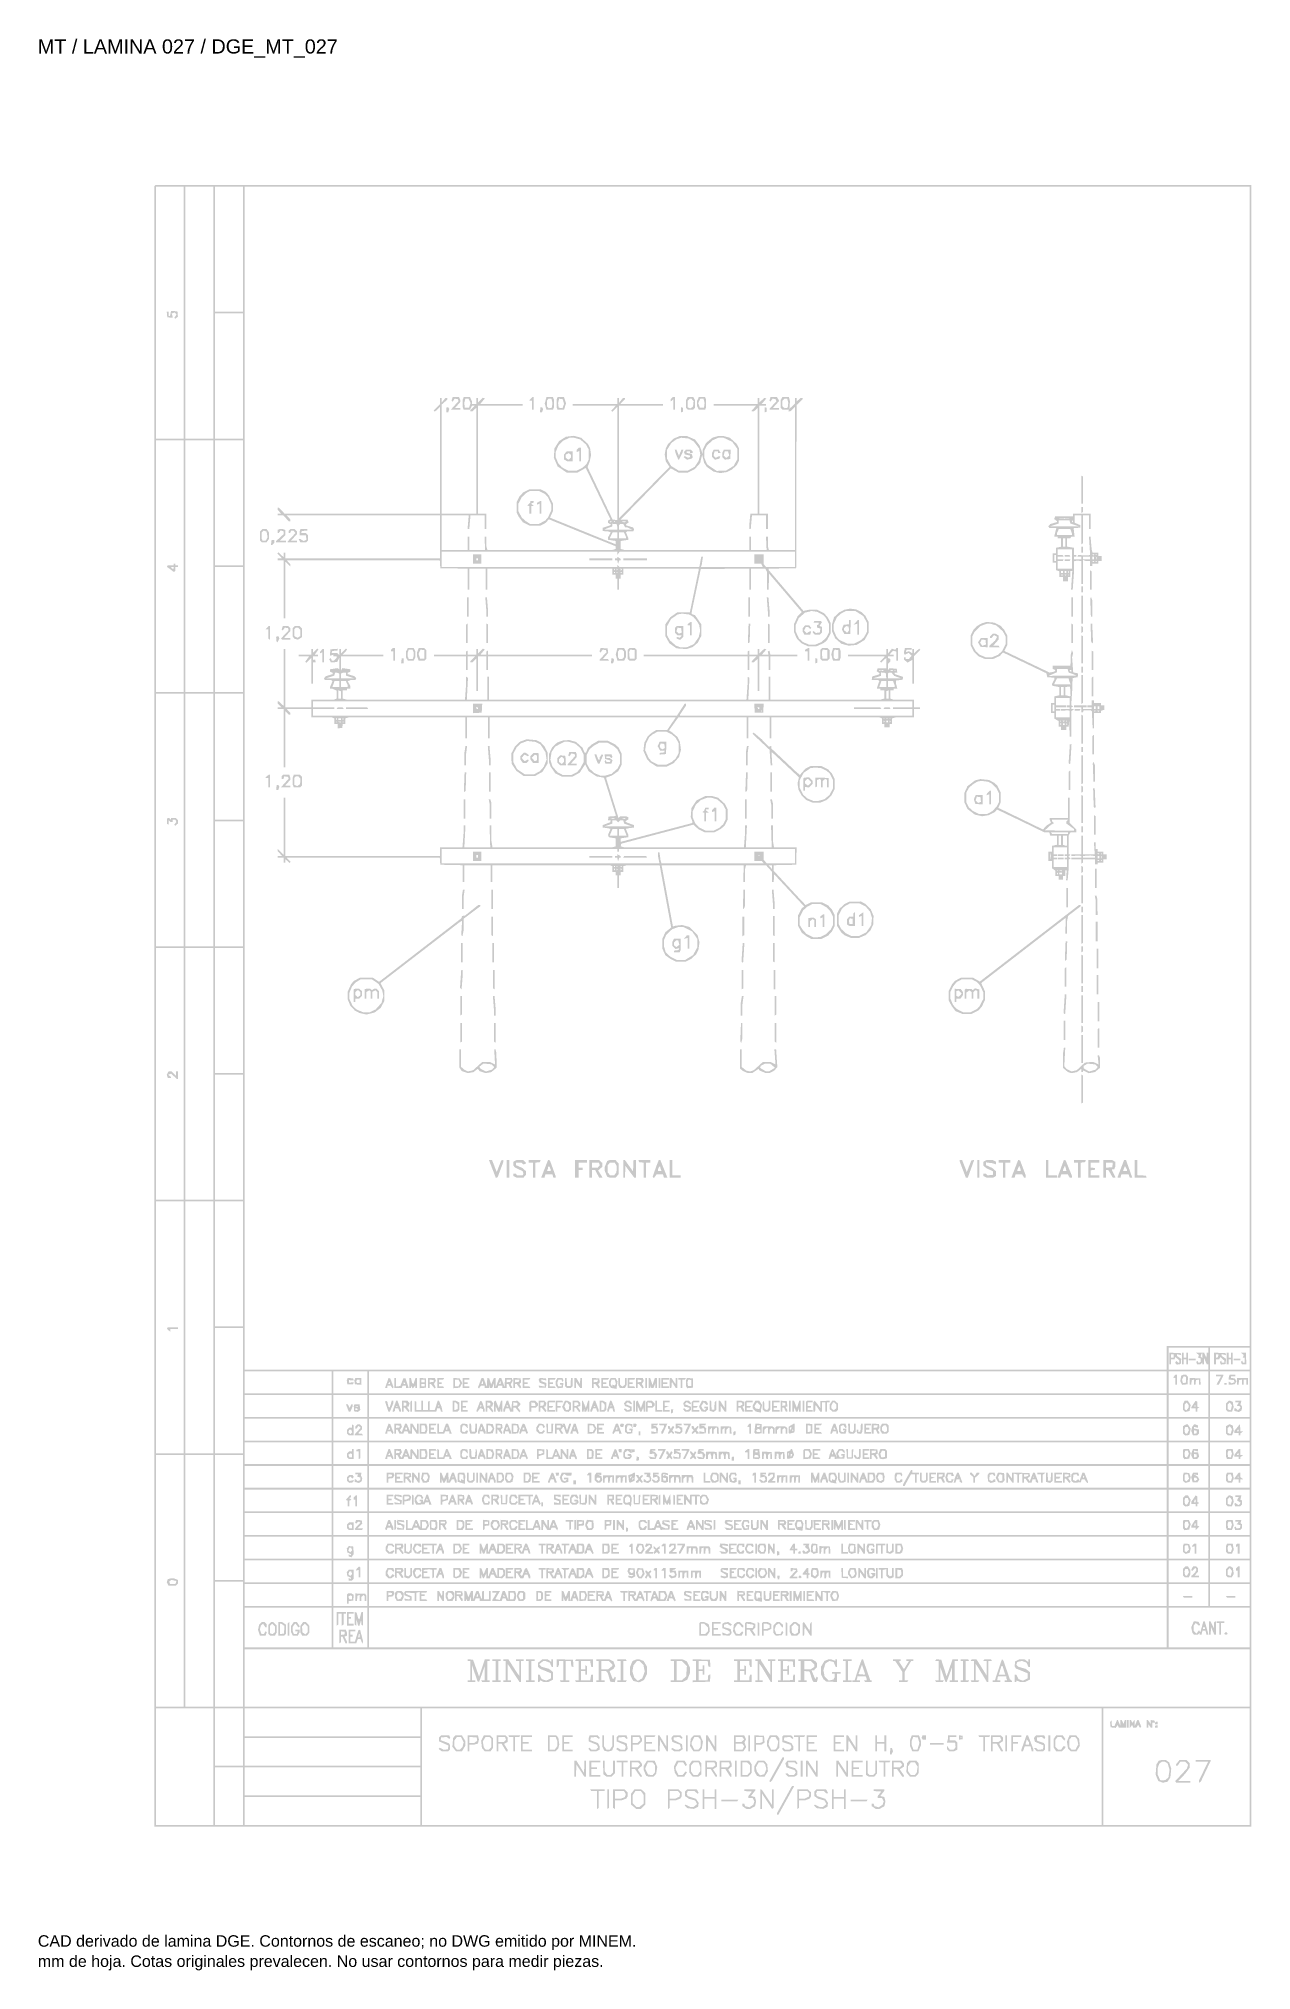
# Model space of a CAD drawing. Header units: millimetres. Extents: x 12 to 192, y 4 to 291.
import ezdxf

# ---------------------------------------------------------------- set-up
doc = ezdxf.new("R2010")
doc.units = ezdxf.units.MM
doc.layers.add('DGE_DATOS', color=7, linetype='Continuous', lineweight=0)
doc.layers.add('DGE_RELLENO', color=7, linetype='Continuous', lineweight=0)
doc.styles.add('DGE_ARIAL', font='arial.ttf')

msp = doc.modelspace()

# ---------------------------------------------------------------- texts
at = {"layer": 'DGE_DATOS', "style": 'DGE_ARIAL'}
for s, height, p in [('MT / LAMINA 027 / DGE_MT_027', 2.1, (12, 289.0389)), ('CAD derivado de lamina DGE. Contornos de escaneo; no DWG emitido por MINEM.', 1.7, (12, 8)), ('mm de hoja. Cotas originales prevalecen. No usar contornos para medir piezas.', 1.7, (12, 5))]:
    msp.add_text(s, height=height, dxfattribs=at).set_placement(p)

# ---------------------------------------------------------------- hatches: boundary and pattern name
at = {"layer": 'DGE_RELLENO'}
h = msp.add_hatch(color=7, dxfattribs=at)
h.paths.add_polyline_path([(29.345, 269.4281), (29.2614, 269.3445), (29.2614, 147.5873), (29.2614, 25.8301), (110.6567, 25.8301), (192.0519, 25.8301), (192.0519, 147.6709), (192.0519, 269.5117), (110.7403, 269.5117), (29.4286, 269.5117)], flags=0)
h.paths.add_polyline_path([(33.651, 250.5741), (33.651, 231.8872), (31.5816, 231.8872), (29.5122, 231.8872), (29.5122, 250.5741), (29.5122, 269.2609), (31.5816, 269.2609), (33.651, 269.2609)], flags=0)
h.paths.add_polyline_path([(38.0406, 250.5741), (38.0406, 231.8872), (35.9712, 231.8872), (33.9018, 231.8872), (33.9018, 250.5741), (33.9018, 269.2609), (35.9712, 269.2609), (38.0406, 269.2609)], flags=0)
h.paths.add_polyline_path([(42.4301, 259.9802), (42.4301, 250.6995), (40.3608, 250.6995), (38.2914, 250.6995), (38.2914, 259.9802), (38.2914, 269.2609), (40.3608, 269.2609), (42.4301, 269.2609)], flags=0)
h.paths.add_polyline_path([(191.8011, 183.2261), (191.8011, 97.1913), (185.6557, 97.1913), (179.5103, 97.1913), (179.5103, 95.4355), (179.5103, 93.6797), (111.0956, 93.6797), (42.681, 93.6797), (42.681, 181.4703), (42.681, 269.2609), (117.241, 269.2609), (191.8011, 269.2609)], flags=0)
h.paths.add_polyline_path([(42.4301, 241.1679), (42.4301, 231.8872), (40.3608, 231.8872), (38.2914, 231.8872), (38.2914, 241.1679), (38.2914, 250.4486), (40.3608, 250.4486), (42.4301, 250.4486)], flags=0)
h.paths.add_polyline_path([(33.651, 212.9495), (33.651, 194.2626), (31.5816, 194.2626), (29.5122, 194.2626), (29.5122, 212.9495), (29.5122, 231.6364), (31.5816, 231.6364), (33.651, 231.6364)], flags=0)
h.paths.add_polyline_path([(38.0406, 212.9495), (38.0406, 194.2626), (35.9712, 194.2626), (33.9018, 194.2626), (33.9018, 212.9495), (33.9018, 231.6364), (35.9712, 231.6364), (38.0406, 231.6364)], flags=0)
h.paths.add_polyline_path([(42.4301, 222.3556), (42.4301, 213.0749), (40.3608, 213.0749), (38.2914, 213.0749), (38.2914, 222.3556), (38.2914, 231.6364), (40.3608, 231.6364), (42.4301, 231.6364)], flags=0)
h.paths.add_polyline_path([(42.4301, 203.5434), (42.4301, 194.2626), (40.3608, 194.2626), (38.2914, 194.2626), (38.2914, 203.5434), (38.2914, 212.8241), (40.3608, 212.8241), (42.4301, 212.8241)], flags=0)
h.paths.add_polyline_path([(33.651, 175.2622), (33.651, 156.5127), (31.5816, 156.5127), (29.5122, 156.5127), (29.5122, 175.2622), (29.5122, 194.0118), (31.5816, 194.0118), (33.651, 194.0118)], flags=0)
h.paths.add_polyline_path([(38.0406, 175.2622), (38.0406, 156.5127), (35.9712, 156.5127), (33.9018, 156.5127), (33.9018, 175.2622), (33.9018, 194.0118), (35.9712, 194.0118), (38.0406, 194.0118)], flags=0)
h.paths.add_polyline_path([(42.4301, 184.6684), (42.4301, 175.325), (40.3608, 175.325), (38.2914, 175.325), (38.2914, 184.6684), (38.2914, 194.0118), (40.3608, 194.0118), (42.4301, 194.0118)], flags=0)
h.paths.add_polyline_path([(42.4301, 165.7934), (42.4301, 156.5127), (40.3608, 156.5127), (38.2914, 156.5127), (38.2914, 165.7934), (38.2914, 175.0741), (40.3608, 175.0741), (42.4301, 175.0741)], flags=0)
h.paths.add_polyline_path([(33.651, 137.575), (33.651, 118.8881), (31.5816, 118.8881), (29.5122, 118.8881), (29.5122, 137.575), (29.5122, 156.2619), (31.5816, 156.2619), (33.651, 156.2619)], flags=0)
h.paths.add_polyline_path([(38.0406, 137.575), (38.0406, 118.8881), (35.9712, 118.8881), (33.9018, 118.8881), (33.9018, 137.575), (33.9018, 156.2619), (35.9712, 156.2619), (38.0406, 156.2619)], flags=0)
h.paths.add_polyline_path([(42.4301, 146.9811), (42.4301, 137.7004), (40.3608, 137.7004), (38.2914, 137.7004), (38.2914, 146.9811), (38.2914, 156.2619), (40.3608, 156.2619), (42.4301, 156.2619)], flags=0)
h.paths.add_polyline_path([(42.4301, 128.1689), (42.4301, 118.8881), (40.3608, 118.8881), (38.2914, 118.8881), (38.2914, 128.1689), (38.2914, 137.4496), (40.3608, 137.4496), (42.4301, 137.4496)], flags=0)
h.paths.add_polyline_path([(33.651, 99.9504), (33.651, 81.2636), (31.5816, 81.2636), (29.5122, 81.2636), (29.5122, 99.9504), (29.5122, 118.6373), (31.5816, 118.6373), (33.651, 118.6373)], flags=0)
h.paths.add_polyline_path([(38.0406, 99.9504), (38.0406, 81.2636), (35.9712, 81.2636), (33.9018, 81.2636), (33.9018, 99.9504), (33.9018, 118.6373), (35.9712, 118.6373), (38.0406, 118.6373)], flags=0)
h.paths.add_polyline_path([(42.4301, 109.3566), (42.4301, 100.0759), (40.3608, 100.0759), (38.2914, 100.0759), (38.2914, 109.3566), (38.2914, 118.6373), (40.3608, 118.6373), (42.4301, 118.6373)], flags=0)
h.paths.add_polyline_path([(42.4301, 90.5443), (42.4301, 81.2636), (40.3608, 81.2636), (38.2914, 81.2636), (38.2914, 90.5443), (38.2914, 99.825), (40.3608, 99.825), (42.4301, 99.825)], flags=0)
h.paths.add_polyline_path([(185.6557, 96.5642), (185.6557, 96.188), (185.5303, 96.188), (185.4048, 96.188), (185.3999, 95.7804), (185.395, 95.3728), (185.2179, 95.7804), (185.0407, 96.188), (184.4389, 96.184), (183.8371, 96.18), (184.0588, 96.0118), (184.2805, 95.8436), (184.2084, 95.6557), (184.1363, 95.4679), (184.3316, 95.3929), (184.5269, 95.318), (184.5269, 95.0706), (184.5269, 94.8232), (184.3875, 94.737), (184.2481, 94.6509), (184.1435, 94.8201), (184.0389, 94.9893), (183.9539, 94.9043), (183.8689, 94.8192), (183.9431, 94.6257), (184.0174, 94.4322), (184.2471, 94.4322), (184.4768, 94.4322), (184.6273, 94.5827), (184.7778, 94.7332), (184.7778, 94.5827), (184.7778, 94.4322), (184.9032, 94.4322), (185.0286, 94.4322), (185.0408, 94.9025), (185.053, 95.3728), (185.2459, 94.9025), (185.4389, 94.4322), (185.5473, 94.4322), (185.6557, 94.4322), (185.6557, 94.0559), (185.6557, 93.6797), (182.7084, 93.6797), (179.7611, 93.6797), (179.7611, 95.3101), (179.7611, 96.9405), (182.7084, 96.9405), (185.6557, 96.9405)], flags=0)
h.paths.add_polyline_path([(191.8011, 95.3101), (191.8011, 93.6797), (188.8538, 93.6797), (185.9065, 93.6797), (185.9065, 95.3101), (185.9065, 96.9405), (188.8538, 96.9405), (191.8011, 96.9405)], flags=0)
h.paths.add_polyline_path([(184.7778, 95.724), (184.7778, 95.3853), (184.6482, 95.5149), (184.5187, 95.6444), (184.5989, 95.8535), (184.6792, 96.0626), (184.7285, 96.0626), (184.7778, 96.0626)], flags=0)
h.paths.add_polyline_path([(55.5989, 91.7985), (55.5989, 90.1681), (49.1399, 90.1681), (42.681, 90.1681), (42.681, 91.7985), (42.681, 93.4289), (49.1399, 93.4289), (55.5989, 93.4289)], flags=0)
h.paths.add_polyline_path([(60.8663, 91.7985), (60.8663, 90.1681), (58.358, 90.1681), (55.8497, 90.1681), (55.8497, 91.7985), (55.8497, 93.4289), (58.358, 93.4289), (60.8663, 93.4289)], flags=0)
h.paths.add_polyline_path([(179.5103, 91.7985), (179.5103, 90.1681), (120.3137, 90.1681), (61.1172, 90.1681), (61.1172, 91.7985), (61.1172, 93.4289), (120.3137, 93.4289), (179.5103, 93.4289)], flags=0)
h.paths.add_polyline_path([(185.6557, 91.7985), (185.6557, 90.1681), (182.7084, 90.1681), (179.7611, 90.1681), (179.7611, 91.7985), (179.7611, 93.4289), (182.7084, 93.4289), (185.6557, 93.4289)], flags=0)
h.paths.add_polyline_path([(191.8011, 91.7985), (191.8011, 90.1681), (188.8538, 90.1681), (185.9065, 90.1681), (185.9065, 91.7985), (185.9065, 93.4289), (188.8538, 93.4289), (191.8011, 93.4289)], flags=0)
h.paths.add_polyline_path([(55.5989, 88.2868), (55.5989, 86.6564), (49.1399, 86.6564), (42.681, 86.6564), (42.681, 88.2868), (42.681, 89.9172), (49.1399, 89.9172), (55.5989, 89.9172)], flags=0)
h.paths.add_polyline_path([(60.8663, 88.2868), (60.8663, 86.6564), (58.358, 86.6564), (55.8497, 86.6564), (55.8497, 88.2868), (55.8497, 89.9172), (58.358, 89.9172), (60.8663, 89.9172)], flags=0)
h.paths.add_polyline_path([(179.5103, 88.2868), (179.5103, 86.6564), (120.3137, 86.6564), (61.1172, 86.6564), (61.1172, 88.2868), (61.1172, 89.9172), (120.3137, 89.9172), (179.5103, 89.9172)], flags=0)
h.paths.add_polyline_path([(185.6557, 88.2868), (185.6557, 86.6564), (182.7084, 86.6564), (179.7611, 86.6564), (179.7611, 88.2868), (179.7611, 89.9172), (182.7084, 89.9172), (185.6557, 89.9172)], flags=0)
h.paths.add_polyline_path([(191.8011, 88.2868), (191.8011, 86.6564), (188.8538, 86.6564), (185.9065, 86.6564), (185.9065, 88.2868), (185.9065, 89.9172), (188.8538, 89.9172), (191.8011, 89.9172)], flags=0)
h.paths.add_polyline_path([(55.5989, 84.7752), (55.5989, 83.1448), (49.1399, 83.1448), (42.681, 83.1448), (42.681, 84.7752), (42.681, 86.4056), (49.1399, 86.4056), (55.5989, 86.4056)], flags=0)
h.paths.add_polyline_path([(60.8663, 84.7752), (60.8663, 83.1448), (58.358, 83.1448), (55.8497, 83.1448), (55.8497, 84.7752), (55.8497, 86.4056), (58.358, 86.4056), (60.8663, 86.4056)], flags=0)
h.paths.add_polyline_path([(179.5103, 84.7752), (179.5103, 83.1448), (120.3137, 83.1448), (61.1172, 83.1448), (61.1172, 84.7752), (61.1172, 86.4056), (120.3137, 86.4056), (179.5103, 86.4056)], flags=0)
h.paths.add_polyline_path([(185.6557, 84.7752), (185.6557, 83.1448), (182.7084, 83.1448), (179.7611, 83.1448), (179.7611, 84.7752), (179.7611, 86.4056), (182.7084, 86.4056), (185.6557, 86.4056)], flags=0)
h.paths.add_polyline_path([(191.8011, 84.7752), (191.8011, 83.1448), (188.8538, 83.1448), (185.9065, 83.1448), (185.9065, 84.7752), (185.9065, 86.4056), (188.8538, 86.4056), (191.8011, 86.4056)], flags=0)
h.paths.add_polyline_path([(55.5989, 81.2636), (55.5989, 79.6332), (49.1399, 79.6332), (42.681, 79.6332), (42.681, 81.2636), (42.681, 82.894), (49.1399, 82.894), (55.5989, 82.894)], flags=0)
h.paths.add_polyline_path([(60.8663, 81.2636), (60.8663, 79.6332), (58.358, 79.6332), (55.8497, 79.6332), (55.8497, 81.2636), (55.8497, 82.894), (58.358, 82.894), (60.8663, 82.894)], flags=0)
h.paths.add_polyline_path([(179.5103, 81.2636), (179.5103, 79.6332), (120.3137, 79.6332), (61.1172, 79.6332), (61.1172, 81.2636), (61.1172, 82.894), (120.3137, 82.894), (179.5103, 82.894)], flags=0)
h.paths.add_polyline_path([(185.6557, 81.2636), (185.6557, 79.6332), (182.7084, 79.6332), (179.7611, 79.6332), (179.7611, 81.2636), (179.7611, 82.894), (182.7084, 82.894), (185.6557, 82.894)], flags=0)
h.paths.add_polyline_path([(191.8011, 81.2636), (191.8011, 79.6332), (188.8538, 79.6332), (185.9065, 79.6332), (185.9065, 81.2636), (185.9065, 82.894), (188.8538, 82.894), (191.8011, 82.894)], flags=0)
h.paths.add_polyline_path([(33.651, 62.3259), (33.651, 43.639), (31.5816, 43.639), (29.5122, 43.639), (29.5122, 62.3259), (29.5122, 81.0128), (31.5816, 81.0128), (33.651, 81.0128)], flags=0)
h.paths.add_polyline_path([(38.0406, 62.3259), (38.0406, 43.639), (35.9712, 43.639), (33.9018, 43.639), (33.9018, 62.3259), (33.9018, 81.0128), (35.9712, 81.0128), (38.0406, 81.0128)], flags=0)
h.paths.add_polyline_path([(42.4301, 71.732), (42.4301, 62.4513), (40.3608, 62.4513), (38.2914, 62.4513), (38.2914, 71.732), (38.2914, 81.0128), (40.3608, 81.0128), (42.4301, 81.0128)], flags=0)
h.paths.add_polyline_path([(55.5989, 77.752), (55.5989, 76.1216), (49.1399, 76.1216), (42.681, 76.1216), (42.681, 77.752), (42.681, 79.3824), (49.1399, 79.3824), (55.5989, 79.3824)], flags=0)
h.paths.add_polyline_path([(60.8663, 77.752), (60.8663, 76.1216), (58.358, 76.1216), (55.8497, 76.1216), (55.8497, 77.752), (55.8497, 79.3824), (58.358, 79.3824), (60.8663, 79.3824)], flags=0)
h.paths.add_polyline_path([(179.5103, 77.752), (179.5103, 76.1216), (120.3137, 76.1216), (61.1172, 76.1216), (61.1172, 77.752), (61.1172, 79.3824), (120.3137, 79.3824), (179.5103, 79.3824)], flags=0)
h.paths.add_polyline_path([(185.6557, 77.752), (185.6557, 76.1216), (182.7084, 76.1216), (179.7611, 76.1216), (179.7611, 77.752), (179.7611, 79.3824), (182.7084, 79.3824), (185.6557, 79.3824)], flags=0)
h.paths.add_polyline_path([(191.8011, 77.752), (191.8011, 76.1216), (188.8538, 76.1216), (185.9065, 76.1216), (185.9065, 77.752), (185.9065, 79.3824), (188.8538, 79.3824), (191.8011, 79.3824)], flags=0)
h.paths.add_polyline_path([(55.5989, 74.2403), (55.5989, 72.6099), (49.1399, 72.6099), (42.681, 72.6099), (42.681, 74.2403), (42.681, 75.8707), (49.1399, 75.8707), (55.5989, 75.8707)], flags=0)
h.paths.add_polyline_path([(60.8663, 74.2403), (60.8663, 72.6099), (58.358, 72.6099), (55.8497, 72.6099), (55.8497, 74.2403), (55.8497, 75.8707), (58.358, 75.8707), (60.8663, 75.8707)], flags=0)
h.paths.add_polyline_path([(179.5103, 74.2403), (179.5103, 72.6099), (120.3137, 72.6099), (61.1172, 72.6099), (61.1172, 74.2403), (61.1172, 75.8707), (120.3137, 75.8707), (179.5103, 75.8707)], flags=0)
h.paths.add_polyline_path([(185.6557, 74.2403), (185.6557, 72.6099), (182.7084, 72.6099), (179.7611, 72.6099), (179.7611, 74.2403), (179.7611, 75.8707), (182.7084, 75.8707), (185.6557, 75.8707)], flags=0)
h.paths.add_polyline_path([(191.8011, 74.2403), (191.8011, 72.6099), (188.8538, 72.6099), (185.9065, 72.6099), (185.9065, 74.2403), (185.9065, 75.8707), (188.8538, 75.8707), (191.8011, 75.8707)], flags=0)
h.paths.add_polyline_path([(55.5989, 70.7287), (55.5989, 69.0983), (49.1399, 69.0983), (42.681, 69.0983), (42.681, 70.7287), (42.681, 72.3591), (49.1399, 72.3591), (55.5989, 72.3591)], flags=0)
h.paths.add_polyline_path([(60.8663, 70.7287), (60.8663, 69.0983), (58.358, 69.0983), (55.8497, 69.0983), (55.8497, 70.7287), (55.8497, 72.3591), (58.358, 72.3591), (60.8663, 72.3591)], flags=0)
h.paths.add_polyline_path([(179.5103, 70.7287), (179.5103, 69.0983), (120.3137, 69.0983), (61.1172, 69.0983), (61.1172, 70.7287), (61.1172, 72.3591), (120.3137, 72.3591), (179.5103, 72.3591)], flags=0)
h.paths.add_polyline_path([(185.6557, 70.7287), (185.6557, 69.0983), (182.7084, 69.0983), (179.7611, 69.0983), (179.7611, 70.7287), (179.7611, 72.3591), (182.7084, 72.3591), (185.6557, 72.3591)], flags=0)
h.paths.add_polyline_path([(191.8011, 70.7287), (191.8011, 69.0983), (188.8538, 69.0983), (185.9065, 69.0983), (185.9065, 70.7287), (185.9065, 72.3591), (188.8538, 72.3591), (191.8011, 72.3591)], flags=0)
h.paths.add_polyline_path([(55.5989, 67.2171), (55.5989, 65.5867), (49.1399, 65.5867), (42.681, 65.5867), (42.681, 67.2171), (42.681, 68.8475), (49.1399, 68.8475), (55.5989, 68.8475)], flags=0)
h.paths.add_polyline_path([(60.8663, 67.2171), (60.8663, 65.5867), (58.358, 65.5867), (55.8497, 65.5867), (55.8497, 67.2171), (55.8497, 68.8475), (58.358, 68.8475), (60.8663, 68.8475)], flags=0)
h.paths.add_polyline_path([(179.5103, 67.2171), (179.5103, 65.5867), (120.3137, 65.5867), (61.1172, 65.5867), (61.1172, 67.2171), (61.1172, 68.8475), (120.3137, 68.8475), (179.5103, 68.8475)], flags=0)
h.paths.add_polyline_path([(185.6557, 67.2171), (185.6557, 65.5867), (182.7084, 65.5867), (179.7611, 65.5867), (179.7611, 67.2171), (179.7611, 68.8475), (182.7084, 68.8475), (185.6557, 68.8475)], flags=0)
h.paths.add_polyline_path([(191.8011, 67.2171), (191.8011, 65.5867), (188.8538, 65.5867), (185.9065, 65.5867), (185.9065, 67.2171), (185.9065, 68.8475), (188.8538, 68.8475), (191.8011, 68.8475)], flags=0)
h.paths.add_polyline_path([(55.5989, 63.7055), (55.5989, 62.0751), (49.1399, 62.0751), (42.681, 62.0751), (42.681, 63.7055), (42.681, 65.3359), (49.1399, 65.3359), (55.5989, 65.3359)], flags=0)
h.paths.add_polyline_path([(60.8663, 63.7055), (60.8663, 62.0751), (58.358, 62.0751), (55.8497, 62.0751), (55.8497, 63.7055), (55.8497, 65.3359), (58.358, 65.3359), (60.8663, 65.3359)], flags=0)
h.paths.add_polyline_path([(179.5103, 63.7055), (179.5103, 62.0751), (120.3137, 62.0751), (61.1172, 62.0751), (61.1172, 63.7055), (61.1172, 65.3359), (120.3137, 65.3359), (179.5103, 65.3359)], flags=0)
h.paths.add_polyline_path([(185.6557, 63.7055), (185.6557, 62.0751), (182.7084, 62.0751), (179.7611, 62.0751), (179.7611, 63.7055), (179.7611, 65.3359), (182.7084, 65.3359), (185.6557, 65.3359)], flags=0)
h.paths.add_polyline_path([(191.8011, 63.7055), (191.8011, 62.0751), (188.8538, 62.0751), (185.9065, 62.0751), (185.9065, 63.7055), (185.9065, 65.3359), (188.8538, 65.3359), (191.8011, 65.3359)], flags=0)
h.paths.add_polyline_path([(42.4301, 52.9198), (42.4301, 43.639), (40.3608, 43.639), (38.2914, 43.639), (38.2914, 52.9198), (38.2914, 62.2005), (40.3608, 62.2005), (42.4301, 62.2005)], flags=0)
h.paths.add_polyline_path([(55.5989, 60.1938), (55.5989, 58.5634), (49.1399, 58.5634), (42.681, 58.5634), (42.681, 60.1938), (42.681, 61.8242), (49.1399, 61.8242), (55.5989, 61.8242)], flags=0)
h.paths.add_polyline_path([(60.8663, 60.1938), (60.8663, 58.5634), (58.358, 58.5634), (55.8497, 58.5634), (55.8497, 60.1938), (55.8497, 61.8242), (58.358, 61.8242), (60.8663, 61.8242)], flags=0)
h.paths.add_polyline_path([(179.5103, 60.1938), (179.5103, 58.5634), (120.3137, 58.5634), (61.1172, 58.5634), (61.1172, 60.1938), (61.1172, 61.8242), (120.3137, 61.8242), (179.5103, 61.8242)], flags=0)
h.paths.add_polyline_path([(185.6557, 60.1938), (185.6557, 58.5634), (182.7084, 58.5634), (179.7611, 58.5634), (179.7611, 60.1938), (179.7611, 61.8242), (182.7084, 61.8242), (185.6557, 61.8242)], flags=0)
h.paths.add_polyline_path([(191.8011, 60.1938), (191.8011, 58.5634), (188.8538, 58.5634), (185.9065, 58.5634), (185.9065, 60.1938), (185.9065, 61.8242), (188.8538, 61.8242), (191.8011, 61.8242)], flags=0)
h.paths.add_polyline_path([(55.5989, 55.3654), (55.5989, 52.4181), (49.1399, 52.4181), (42.681, 52.4181), (42.681, 55.3654), (42.681, 58.3126), (49.1399, 58.3126), (55.5989, 58.3126)], flags=0)
h.paths.add_polyline_path([(60.8663, 55.3654), (60.8663, 52.4181), (58.358, 52.4181), (55.8497, 52.4181), (55.8497, 55.3654), (55.8497, 58.3126), (58.358, 58.3126), (60.8663, 58.3126)], flags=0)
h.paths.add_polyline_path([(179.5103, 55.3654), (179.5103, 52.4181), (120.3137, 52.4181), (61.1172, 52.4181), (61.1172, 55.3654), (61.1172, 58.3126), (120.3137, 58.3126), (179.5103, 58.3126)], flags=0)
h.paths.add_polyline_path([(191.8011, 55.3654), (191.8011, 52.4181), (185.7811, 52.4181), (179.7611, 52.4181), (179.7611, 55.3654), (179.7611, 58.3126), (185.7811, 58.3126), (191.8011, 58.3126)], flags=0)
h.paths.add_polyline_path([(191.8011, 47.9031), (191.8011, 43.639), (117.241, 43.639), (42.681, 43.639), (42.681, 47.9031), (42.681, 52.1673), (117.241, 52.1673), (191.8011, 52.1673)], flags=0)
h.paths.add_polyline_path([(38.0406, 34.7346), (38.0406, 26.0809), (33.7764, 26.0809), (29.5122, 26.0809), (29.5122, 34.7346), (29.5122, 43.3882), (33.7764, 43.3882), (38.0406, 43.3882)], flags=0)
h.paths.add_polyline_path([(42.4301, 39.1241), (42.4301, 34.86), (40.3608, 34.86), (38.2914, 34.86), (38.2914, 39.1241), (38.2914, 43.3882), (40.3608, 43.3882), (42.4301, 43.3882)], flags=0)
h.paths.add_polyline_path([(68.7676, 41.3189), (68.7676, 39.2495), (55.7243, 39.2495), (42.681, 39.2495), (42.681, 41.3189), (42.681, 43.3882), (55.7243, 43.3882), (68.7676, 43.3882)], flags=0)
h.paths.add_polyline_path([(169.8532, 34.7346), (169.8532, 26.0809), (119.4358, 26.0809), (69.0184, 26.0809), (69.0184, 34.7346), (69.0184, 43.3882), (119.4358, 43.3882), (169.8532, 43.3882)], flags=0)
h.paths.add_polyline_path([(191.8011, 34.7346), (191.8011, 26.0809), (180.9526, 26.0809), (170.104, 26.0809), (170.104, 34.7346), (170.104, 43.3882), (180.9526, 43.3882), (191.8011, 43.3882)], flags=0)
h.paths.add_polyline_path([(68.7676, 36.9293), (68.7676, 34.86), (55.7243, 34.86), (42.681, 34.86), (42.681, 36.9293), (42.681, 38.9987), (55.7243, 38.9987), (68.7676, 38.9987)], flags=0)
h.paths.add_polyline_path([(42.4301, 30.345), (42.4301, 26.0809), (40.3608, 26.0809), (38.2914, 26.0809), (38.2914, 30.345), (38.2914, 34.6091), (40.3608, 34.6091), (42.4301, 34.6091)], flags=0)
h.paths.add_polyline_path([(68.7676, 32.5398), (68.7676, 30.4704), (55.7243, 30.4704), (42.681, 30.4704), (42.681, 32.5398), (42.681, 34.6091), (55.7243, 34.6091), (68.7676, 34.6091)], flags=0)
h.paths.add_polyline_path([(68.7676, 28.1503), (68.7676, 26.0809), (55.7243, 26.0809), (42.681, 26.0809), (42.681, 28.1503), (42.681, 30.2196), (55.7243, 30.2196), (68.7676, 30.2196)], flags=0)
h.paths.add_polyline_path([(31.6898, 250.4563), (31.613, 250.0724), (31.5032, 250.0724), (31.3935, 250.0724), (31.3935, 250.3859), (31.3935, 250.6995), (31.2601, 250.6995), (31.1268, 250.6995), (31.1661, 250.2919), (31.2054, 249.8843), (31.6174, 249.8446), (32.0295, 249.805), (31.949, 250.1257), (31.8686, 250.4463), (32.0784, 250.5268), (32.2883, 250.6074), (32.4335, 250.4622), (32.5787, 250.317), (32.4163, 250.057), (32.254, 249.7971), (32.3224, 249.7288), (32.3908, 249.6604), (32.5883, 249.8244), (32.7859, 249.9883), (32.7481, 250.3752), (32.7104, 250.7622), (32.2385, 250.8012), (31.7665, 250.8402)], flags=0)
h.paths.add_polyline_path([(73.4677, 237.7723), (73.3851, 237.512), (73.4605, 237.4365), (73.536, 237.3611), (73.6998, 237.585), (73.8635, 237.809), (74.0957, 237.764), (74.3278, 237.719), (74.3739, 237.5806), (74.42, 237.4422), (73.8397, 236.7968), (73.2593, 236.1513), (73.9607, 236.1513), (74.6622, 236.1513), (74.6622, 236.2767), (74.6622, 236.4021), (74.2729, 236.4021), (73.8837, 236.4021), (74.2729, 236.8455), (74.6622, 237.2888), (74.6622, 237.4623), (74.6622, 237.6358), (74.586, 237.8342), (74.5099, 238.0325), (74.0301, 238.0325), (73.5503, 238.0325)], flags=0)
h.paths.add_polyline_path([(75.1145, 237.8342), (75.0384, 237.6358), (75.0384, 237.0919), (75.0384, 236.5481), (75.1145, 236.3497), (75.1907, 236.1513), (75.6588, 236.1513), (76.1269, 236.1513), (76.2697, 236.4648), (76.4126, 236.7784), (76.6269, 236.7784), (76.8412, 236.7784), (76.5042, 236.4266), (76.1672, 236.0749), (76.1672, 235.9877), (76.1672, 235.9005), (76.3158, 235.9005), (76.4645, 235.9005), (76.7548, 236.1732), (77.0451, 236.4459), (77.0451, 228.5856), (77.0451, 220.7252), (74.474, 220.7252), (71.903, 220.7252), (71.903, 228.8184), (71.903, 236.9115), (72.342, 237.2969), (72.7809, 237.6823), (72.7809, 237.7947), (72.7809, 237.9071), (72.6288, 237.9071), (72.4768, 237.9071), (72.1944, 237.5622), (71.912, 237.2173), (71.9075, 237.5622), (71.903, 237.9071), (71.7776, 237.9071), (71.6522, 237.9071), (71.6522, 237.4421), (71.6522, 236.9771), (71.19, 236.5038), (70.7278, 236.0305), (70.8151, 235.9433), (70.9023, 235.8561), (71.2772, 236.2153), (71.6522, 236.5745), (71.6522, 228.6499), (71.6522, 220.7252), (60.1385, 220.7252), (48.6247, 220.7252), (48.1993, 221.1642), (47.7738, 221.6032), (47.673, 221.6032), (47.5722, 221.6032), (47.5722, 221.4545), (47.5722, 221.3058), (47.8449, 221.0155), (48.1176, 220.7252), (47.8449, 220.7252), (47.5722, 220.7252), (47.5722, 220.5998), (47.5722, 220.4744), (47.9866, 220.4744), (48.4009, 220.4744), (48.8264, 220.0355), (49.2518, 219.5965), (49.3526, 219.5965), (49.4535, 219.5965), (49.4535, 219.7452), (49.4535, 219.8939), (49.1808, 220.1841), (48.9081, 220.4744), (60.2801, 220.4744), (71.6522, 220.4744), (71.6522, 217.2763), (71.6522, 214.0782), (60.1766, 214.0782), (48.701, 214.0782), (48.701, 214.5172), (48.701, 214.9561), (48.5755, 214.9561), (48.4501, 214.9561), (48.4501, 214.6191), (48.4501, 214.2821), (48.0752, 214.6414), (47.7002, 215.0006), (47.614, 214.9143), (47.5278, 214.8281), (47.887, 214.4532), (48.2462, 214.0782), (47.9092, 214.0782), (47.5722, 214.0782), (47.5722, 213.9528), (47.5722, 213.8274), (48.0112, 213.8274), (48.4501, 213.8274), (48.4501, 209.5006), (48.4501, 205.1738), (48.5755, 205.1738), (48.701, 205.1738), (48.701, 209.3986), (48.701, 213.6235), (49.0772, 213.263), (49.4535, 212.9026), (49.4535, 213.0747), (49.4535, 213.2469), (49.1808, 213.5371), (48.9081, 213.8274), (60.2732, 213.8274), (71.6384, 213.8274), (71.6766, 213.2317), (71.7149, 212.636), (73.7529, 212.6015), (75.7909, 212.567), (75.7909, 211.0025), (75.7909, 209.4379), (75.9163, 209.4379), (76.0417, 209.4379), (76.0417, 211.0056), (76.0417, 212.5733), (77.2332, 212.5733), (78.4246, 212.5733), (78.4246, 211.0056), (78.4246, 209.4379), (78.5501, 209.4379), (78.6755, 209.4379), (78.6755, 211.0056), (78.6755, 212.5733), (87.9563, 212.5733), (97.2371, 212.5733), (97.2371, 212.1343), (97.2371, 211.6954), (97.4879, 211.6954), (97.7388, 211.6954), (97.7388, 211.3818), (97.7388, 211.0683), (97.8642, 211.0683), (97.9896, 211.0683), (97.9896, 210.2531), (97.9896, 209.4379), (98.115, 209.4379), (98.2404, 209.4379), (98.2404, 210.2531), (98.2404, 211.0683), (98.3659, 211.0683), (98.4913, 211.0683), (98.4913, 211.3818), (98.4913, 211.6954), (98.6794, 211.6954), (98.8675, 211.6954), (98.8675, 212.1343), (98.8675, 212.5733), (104.4486, 212.5733), (110.0296, 212.5733), (110.0284, 212.4165), (110.0272, 212.2597), (109.4013, 209.263), (108.7754, 206.2662), (108.7754, 206.1792), (108.7754, 206.0921), (107.8414, 206.1003), (106.9075, 206.1085), (106.3713, 205.7317), (105.8351, 205.3549), (105.4609, 204.8224), (105.0867, 204.29), (105.0867, 203.4448), (105.0867, 202.5996), (105.3947, 202.0424), (105.7027, 201.4852), (106.2351, 201.1114), (106.7675, 200.7376), (107.5073, 200.6841), (108.2472, 200.6306), (108.7026, 200.7809), (109.158, 200.9312), (109.5366, 201.2497), (109.9152, 201.5683), (110.1831, 202.0855), (110.451, 202.6028), (110.4543, 203.4421), (110.4575, 204.2814), (109.9806, 204.9738), (109.5037, 205.6662), (109.265, 205.742), (109.0263, 205.8177), (109.0312, 206.0288), (109.0362, 206.2398), (109.6971, 209.3752), (110.3581, 212.5106), (113.9563, 212.5438), (117.5546, 212.5771), (117.5546, 211.0075), (117.5546, 209.4379), (117.68, 209.4379), (117.8054, 209.4379), (117.8054, 211.0056), (117.8054, 212.5733), (118.867, 212.5733), (119.9287, 212.5733), (120.0585, 212.3307), (120.1883, 212.0881), (120.1883, 210.763), (120.1883, 209.4379), (120.3092, 209.4379), (120.4301, 209.4379), (120.466, 210.6289), (120.5019, 211.8199), (122.9208, 208.9789), (125.3398, 206.1379), (125.0289, 205.8126), (124.7181, 205.4873), (124.4626, 204.9229), (124.2071, 204.3586), (124.2044, 203.7588), (124.2016, 203.1591), (124.3964, 202.6928), (124.5912, 202.2265), (124.9294, 201.8658), (125.2677, 201.5051), (125.7693, 201.2728), (126.271, 201.0406), (126.8981, 201.0406), (127.5252, 201.0406), (128.0873, 201.2955), (128.6494, 201.5505), (128.8845, 201.7631), (129.1196, 201.9757), (129.3779, 202.4773), (129.6362, 202.979), (129.6419, 203.7315), (129.6476, 204.484), (129.4183, 204.9229), (129.189, 205.3619), (128.9214, 205.6563), (128.6539, 205.9507), (128.1523, 206.2087), (127.6506, 206.4668), (127.0862, 206.4787), (126.5218, 206.4906), (126.0621, 206.3929), (125.6023, 206.2951), (123.0207, 209.3274), (120.4391, 212.3596), (120.4391, 212.4633), (120.4391, 212.567), (122.4772, 212.6015), (124.5152, 212.636), (124.5472, 224.7459), (124.5791, 236.8558), (125.0175, 237.2806), (125.4558, 237.7055), (125.4558, 237.8063), (125.4558, 237.9071), (125.3071, 237.9071), (125.1584, 237.9071), (124.8682, 237.6344), (124.5779, 237.3617), (124.5779, 237.6344), (124.5779, 237.9071), (124.4525, 237.9071), (124.3271, 237.9071), (124.3271, 237.4928), (124.3271, 237.0784), (123.919, 236.6829), (123.5109, 236.2874), (123.5556, 236.8493), (123.6003, 237.4113), (123.5223, 237.7219), (123.4444, 238.0325), (122.9495, 238.0325), (122.4546, 238.0325), (122.3248, 237.79), (122.195, 237.5474), (122.195, 236.9998), (122.195, 236.4523), (122.3455, 236.3018), (122.496, 236.1513), (122.98, 236.1513), (123.4639, 236.1513), (123.3864, 236.0259), (123.3089, 235.9005), (123.4662, 235.9005), (123.6235, 235.9005), (123.9753, 236.2375), (124.3271, 236.5745), (124.3271, 225.9534), (124.3271, 215.3324), (122.3977, 215.3324), (120.4684, 215.3324), (120.3928, 215.6146), (120.3172, 215.8968), (120.3154, 216.6179), (120.3137, 217.339), (120.175, 217.339), (120.0363, 217.339), (120.0819, 216.3357), (120.1275, 215.3324), (118.9664, 215.3324), (117.8054, 215.3324), (117.8054, 216.3357), (117.8054, 217.339), (117.68, 217.339), (117.5546, 217.339), (117.5546, 216.3357), (117.5546, 215.3324), (108.3051, 215.3341), (99.0556, 215.3358), (98.7735, 215.4114), (98.4913, 215.4871), (98.4913, 216.0853), (98.4913, 216.6835), (99.0556, 216.7681), (99.62, 216.8527), (99.62, 216.9745), (99.62, 217.0963), (99.4426, 217.521), (99.2651, 217.9457), (99.3381, 218.0186), (99.411, 218.0915), (99.8783, 218.0915), (100.3457, 218.0915), (100.4102, 218.2597), (100.4747, 218.4278), (100.3923, 218.5593), (100.3098, 218.6909), (99.7768, 218.85), (99.2438, 219.0091), (99.2438, 219.0695), (99.2438, 219.1299), (99.4523, 219.2824), (99.6608, 219.4348), (99.5816, 219.6411), (99.5025, 219.8473), (98.9859, 219.8473), (98.4693, 219.8473), (102.1889, 223.6587), (105.9085, 227.4701), (106.4823, 227.1495), (107.056, 226.8288), (107.7589, 226.8298), (108.4619, 226.8309), (108.9754, 227.0942), (109.489, 227.3575), (109.8829, 227.8061), (110.2768, 228.2548), (110.353, 228.5973), (110.4291, 228.9399), (110.4981, 229.1891), (110.567, 229.4384), (110.7147, 228.8566), (110.8624, 228.2749), (111.0579, 227.9766), (111.2534, 227.6782), (111.762, 227.3258), (112.2706, 226.9733), (112.7492, 226.8641), (113.2277, 226.7548), (113.7294, 226.8301), (114.231, 226.9055), (114.6073, 227.0905), (114.9835, 227.2755), (115.3396, 227.606), (115.6957, 227.9366), (115.8726, 228.2753), (116.0496, 228.6139), (116.0496, 229.5043), (116.0496, 230.3947), (115.8696, 230.7428), (115.6896, 231.0908), (115.1887, 231.5434), (114.6877, 231.9959), (114.2086, 232.129), (113.7294, 232.262), (113.3531, 232.262), (112.9769, 232.262), (112.5379, 232.1399), (112.099, 232.0178), (111.625, 231.6268), (111.1511, 231.2359), (110.9039, 230.7513), (110.6567, 230.2668), (110.6479, 229.9169), (110.6391, 229.567), (110.4231, 230.1996), (110.2072, 230.8322), (109.8629, 231.2835), (109.5187, 231.7349), (108.9043, 231.9992), (108.29, 232.2634), (107.7762, 232.2634), (107.2624, 232.2634), (106.7961, 232.069), (106.3298, 231.8745), (105.9115, 231.4732), (105.4932, 231.072), (105.3325, 230.7585), (105.1719, 230.4449), (105.089, 229.9867), (105.0061, 229.5285), (105.0895, 229.0067), (105.173, 228.485), (105.4469, 228.0812), (105.7209, 227.6775), (101.9807, 223.8714), (98.2404, 220.0654), (98.2404, 228.4219), (98.2404, 236.7784), (101.5013, 236.7784), (104.7621, 236.7784), (104.7621, 236.9038), (104.7621, 237.0292), (101.6032, 237.0292), (98.4443, 237.0292), (98.7814, 237.381), (99.1184, 237.7327), (99.1184, 237.8199), (99.1184, 237.9071), (98.9663, 237.9071), (98.8142, 237.9071), (98.5318, 237.5622), (98.2495, 237.2173), (98.245, 237.5622), (98.2404, 237.9071), (98.115, 237.9071), (97.9896, 237.9071), (97.9896, 237.4682), (97.9896, 237.0292), (94.6661, 237.0292), (91.3425, 237.0292), (91.3425, 236.9038), (91.3425, 236.7784), (94.5641, 236.7784), (97.7857, 236.7784), (97.4265, 236.4034), (97.0673, 236.0285), (97.1535, 235.9423), (97.2397, 235.8561), (97.6147, 236.2153), (97.9896, 236.5745), (97.9896, 228.1699), (97.9896, 219.7654), (97.6314, 219.8179), (97.2731, 219.8705), (95.4153, 223.7632), (93.5574, 227.6559), (93.7164, 228.0471), (93.8755, 228.4383), (93.9813, 228.9399), (94.0871, 229.4416), (94.0142, 229.9433), (93.9414, 230.4449), (93.7788, 230.7679), (93.6163, 231.0908), (93.1136, 231.545), (92.6109, 231.9991), (92.0708, 232.1448), (91.5307, 232.2905), (90.9434, 232.2212), (90.3561, 232.1518), (89.847, 231.8304), (89.3378, 231.509), (88.9995, 230.977), (88.6611, 230.4449), (88.6088, 229.7468), (88.5566, 229.0488), (88.8334, 228.4052), (89.1103, 227.7617), (89.7799, 227.3005), (90.4495, 226.8393), (91.25, 226.8317), (92.0504, 226.8242), (92.6562, 227.1628), (93.2619, 227.5013), (93.3022, 227.4611), (93.3424, 227.4209), (95.1442, 223.6654), (96.946, 219.91), (96.778, 219.8098), (96.61, 219.7095), (96.61, 219.5338), (96.61, 219.3581), (96.8285, 219.2359), (97.0469, 219.1137), (96.9852, 219.0587), (96.9236, 219.0038), (96.3592, 218.8194), (95.7948, 218.635), (95.7948, 218.3946), (95.7948, 218.1542), (96.2338, 218.118), (96.6727, 218.0819), (96.8339, 218.0262), (96.995, 217.9706), (96.8025, 217.5983), (96.61, 217.2261), (96.61, 217.0394), (96.61, 216.8527), (97.1744, 216.7681), (97.7388, 216.6835), (97.7388, 216.4364), (97.7388, 216.1894), (97.6268, 216.2312), (97.5149, 216.273), (92.751, 218.2063), (87.9871, 220.1396), (88.2198, 220.6519), (88.4525, 221.1642), (88.454, 221.6659), (88.4555, 222.1675), (88.1515, 222.7946), (87.8475, 223.4217), (87.6197, 223.6903), (87.3919, 223.959), (86.9905, 224.1606), (86.5892, 224.3623), (85.7627, 224.3623), (84.9363, 224.3623), (84.471, 224.1237), (84.0057, 223.885), (83.7382, 223.5906), (83.4706, 223.2963), (83.2519, 222.864), (83.0331, 222.4318), (83.0268, 221.6726), (83.0205, 220.9134), (83.1839, 220.5998), (83.3474, 220.2863), (83.6524, 219.8775), (83.9575, 219.4688), (84.4833, 219.198), (85.009, 218.9273), (85.7682, 218.9324), (86.5275, 218.9375), (86.9522, 219.1571), (87.3769, 219.3768), (87.5911, 219.6413), (87.8053, 219.9058), (90.9849, 218.613), (94.1644, 217.3201), (95.9507, 216.6084), (97.737, 215.8968), (97.7379, 215.6919), (97.7388, 215.4871), (97.4566, 215.4114), (97.1744, 215.3358), (87.9396, 215.3341), (78.7047, 215.3324), (78.6291, 215.6146), (78.5535, 215.8968), (78.5518, 216.6179), (78.5501, 217.339), (78.4114, 217.339), (78.2727, 217.339), (78.3182, 216.3357), (78.3638, 215.3324), (77.2028, 215.3324), (76.0417, 215.3324), (76.0417, 216.3357), (76.0417, 217.339), (75.9163, 217.339), (75.7909, 217.339), (75.7909, 216.3357), (75.7909, 215.3324), (73.8469, 215.3324), (71.903, 215.3324), (71.903, 217.9034), (71.903, 220.4744), (73.9183, 220.4744), (75.9336, 220.4744), (75.846, 219.4711), (75.7585, 218.4678), (75.8871, 218.4678), (76.0156, 218.4678), (76.1044, 219.4711), (76.1933, 220.4744), (77.2462, 220.4744), (78.2992, 220.4744), (78.2992, 219.4711), (78.2992, 218.4678), (78.4246, 218.4678), (78.5501, 218.4678), (78.5501, 219.5965), (78.5501, 220.7252), (77.923, 220.7252), (77.2959, 220.7252), (77.2959, 228.7518), (77.2959, 236.7784), (80.6194, 236.7784), (83.943, 236.7784), (83.943, 236.9038), (83.943, 237.0292), (80.7964, 237.0292), (77.6499, 237.0292), (77.9888, 237.4321), (78.3278, 237.8349), (78.178, 237.8848), (78.0282, 237.9347), (77.6621, 237.5839), (77.2959, 237.2331), (77.2959, 237.5701), (77.2959, 237.9071), (77.1705, 237.9071), (77.0451, 237.9071), (77.0451, 237.4682), (77.0451, 237.0292), (76.7315, 237.0292), (76.418, 237.0292), (76.418, 237.2114), (76.418, 237.3937), (76.2724, 237.7131), (76.1269, 238.0325), (75.6588, 238.0325), (75.1907, 238.0325)], flags=0)
h.paths.add_polyline_path([(76.0669, 237.4631), (76.212, 237.1445), (76.0925, 236.8047), (75.973, 236.4648), (75.6625, 236.4648), (75.3519, 236.4648), (75.3108, 236.8249), (75.2697, 237.1849), (75.3445, 237.4833), (75.4194, 237.7817), (75.6706, 237.7817), (75.9217, 237.7817)], flags=0)
h.paths.add_polyline_path([(123.2684, 237.4833), (123.3433, 237.1849), (123.3022, 236.826), (123.261, 236.467), (123.0355, 236.4242), (122.81, 236.3814), (122.6279, 236.5326), (122.4458, 236.6837), (122.4458, 237.0822), (122.4458, 237.4807), (122.5963, 237.6312), (122.7468, 237.7817), (122.9702, 237.7817), (123.1935, 237.7817)], flags=0)
h.paths.add_polyline_path([(92.0044, 231.8797), (92.4781, 231.7481), (92.9201, 231.3601), (93.362, 230.9721), (93.5563, 230.5964), (93.7505, 230.2207), (93.7505, 229.5043), (93.7505, 228.7879), (93.5618, 228.4249), (93.373, 228.062), (93.0789, 227.7945), (92.7848, 227.527), (92.3555, 227.3097), (91.9261, 227.0925), (91.3442, 227.0925), (90.7622, 227.0925), (90.2685, 227.3456), (89.7748, 227.5987), (89.4986, 227.8948), (89.2224, 228.1909), (89.0283, 228.6554), (88.8342, 229.12), (88.8342, 229.5043), (88.8342, 229.8886), (89.029, 230.3549), (89.2238, 230.8212), (89.562, 231.1819), (89.9002, 231.5426), (90.4019, 231.7748), (90.9036, 232.0071), (91.2171, 232.0092), (91.5307, 232.0112)], flags=0)
h.paths.add_polyline_path([(108.9508, 231.6614), (109.3361, 231.4363), (109.7295, 230.9206), (110.1228, 230.4049), (110.207, 229.9565), (110.2911, 229.508), (110.1606, 229.0234), (110.0301, 228.5389), (109.7428, 228.1123), (109.4555, 227.6858), (108.9181, 227.3891), (108.3808, 227.0925), (107.7571, 227.0925), (107.1334, 227.0925), (106.5435, 227.457), (105.9535, 227.8215), (105.6446, 228.3807), (105.3356, 228.9399), (105.3447, 229.5728), (105.3537, 230.2057), (105.6781, 230.7194), (106.0024, 231.2332), (106.3908, 231.5097), (106.7791, 231.7862), (107.1188, 231.8951), (107.4585, 232.0039), (108.012, 231.9451), (108.5655, 231.8864)], flags=0)
h.paths.add_polyline_path([(114.3803, 231.7071), (115.0313, 231.404), (115.415, 230.8743), (115.7987, 230.3446), (115.7967, 229.5795), (115.7946, 228.8145), (115.513, 228.3173), (115.2314, 227.8201), (114.6499, 227.4606), (114.0684, 227.101), (113.3891, 227.0949), (112.7099, 227.0888), (112.2163, 227.414), (111.7227, 227.7391), (111.5046, 227.9134), (111.2864, 228.0877), (111.097, 228.5412), (110.9075, 228.9946), (110.9075, 229.5692), (110.9075, 230.1438), (111.0849, 230.4825), (111.2623, 230.8212), (111.6807, 231.2221), (112.099, 231.6231), (112.5379, 231.813), (112.9769, 232.0028), (113.3531, 232.0065), (113.7294, 232.0102)], flags=0)
h.paths.add_polyline_path([(86.8012, 223.874), (87.2665, 223.6365), (87.4791, 223.4014), (87.6917, 223.1663), (87.9466, 222.6042), (88.2016, 222.0421), (88.2016, 221.6659), (88.2016, 221.2896), (87.9466, 220.7275), (87.6917, 220.1654), (87.4791, 219.9303), (87.2665, 219.6952), (86.7728, 219.4433), (86.2791, 219.1913), (85.6755, 219.1913), (85.0719, 219.1913), (84.7269, 219.4105), (84.3819, 219.6297), (84.0875, 219.8953), (83.7931, 220.1609), (83.5355, 220.6625), (83.2779, 221.1642), (83.2853, 221.6795), (83.2927, 222.1947), (83.5436, 222.6828), (83.7946, 223.1708), (84.151, 223.4989), (84.5073, 223.8271), (84.7582, 223.9654), (85.009, 224.1038), (85.6724, 224.1076), (86.3359, 224.1115)], flags=0)
h.paths.add_polyline_path([(97.0699, 219.5129), (96.9863, 219.4293), (96.9027, 219.5129), (96.8191, 219.5965), (96.9863, 219.5965), (97.1535, 219.5965)], flags=0)
h.paths.add_polyline_path([(97.6134, 219.5338), (97.6134, 219.4711), (97.5507, 219.4711), (97.4879, 219.4711), (97.4879, 219.5338), (97.4879, 219.5965), (97.5507, 219.5965), (97.6134, 219.5965)], flags=0)
h.paths.add_polyline_path([(99.1521, 219.5142), (98.9977, 219.4518), (98.7758, 219.5096), (98.554, 219.5674), (98.9302, 219.5721), (99.3065, 219.5767)], flags=0)
h.paths.add_polyline_path([(97.9662, 218.75), (98.0055, 218.3424), (97.0256, 218.3508), (96.0457, 218.3593), (96.2965, 218.4743), (96.5473, 218.5892), (96.8922, 218.7135), (97.2371, 218.8378), (97.2371, 219.0374), (97.2371, 219.2369), (97.582, 219.1972), (97.9269, 219.1576)], flags=0)
h.paths.add_polyline_path([(98.9929, 218.9694), (99.1272, 218.7186), (99.2795, 218.7129), (99.4319, 218.7073), (99.8081, 218.535), (100.1844, 218.3627), (99.2124, 218.3525), (98.2404, 218.3424), (98.2404, 218.6977), (98.2404, 219.053), (98.3241, 219.1367), (98.4077, 219.2203), (98.6332, 219.2203), (98.8587, 219.2203)], flags=0)
h.paths.add_polyline_path([(97.9896, 217.5272), (97.9896, 217.0882), (97.4273, 217.0882), (96.8649, 217.0882), (97.0742, 217.5272), (97.2836, 217.9661), (97.6366, 217.9661), (97.9896, 217.9661)], flags=0)
h.paths.add_polyline_path([(99.0982, 217.6467), (99.2438, 217.3272), (99.2438, 217.2077), (99.2438, 217.0882), (98.7421, 217.0882), (98.2404, 217.0882), (98.2404, 217.5272), (98.2404, 217.9661), (98.5966, 217.9661), (98.9527, 217.9661)], flags=0)
h.paths.add_polyline_path([(97.9936, 214.8621), (97.9976, 214.6426), (98.1642, 214.8621), (98.3308, 215.0816), (111.3289, 215.0816), (124.3271, 215.0816), (124.3271, 213.9528), (124.3271, 212.8241), (122.1774, 212.8241), (120.0278, 212.8241), (119.8612, 213.0436), (119.6946, 213.263), (119.6906, 213.9842), (119.6866, 214.7053), (118.9969, 214.7053), (118.3071, 214.7053), (118.3071, 214.0155), (118.3071, 213.3257), (118.8043, 213.3257), (119.3016, 213.3257), (119.4358, 213.0749), (119.5701, 212.8241), (114.9745, 212.8241), (110.379, 212.8241), (110.445, 212.9962), (110.5111, 213.1683), (110.5981, 213.7487), (110.6851, 214.3291), (110.5618, 214.3291), (110.4385, 214.3291), (110.2904, 213.5766), (110.1424, 212.8241), (104.2165, 212.8241), (98.2906, 212.8241), (98.1401, 212.9746), (97.9896, 213.1251), (97.9896, 212.9746), (97.9896, 212.8241), (84.9463, 212.8241), (71.903, 212.8241), (71.903, 213.9528), (71.903, 215.0816), (84.9463, 215.0816), (97.9896, 215.0816)], flags=0)
h.paths.add_polyline_path([(97.5716, 212.3642), (97.4879, 212.2806), (97.4879, 212.4478), (97.4879, 212.6151), (97.5716, 212.5315), (97.6552, 212.4478)], flags=0)
h.paths.add_polyline_path([(97.9478, 212.3642), (97.8642, 212.2806), (97.8642, 212.4478), (97.8642, 212.6151), (97.9478, 212.5315), (98.0314, 212.4478)], flags=0)
h.paths.add_polyline_path([(98.5749, 212.3642), (98.4913, 212.2806), (98.4913, 212.4478), (98.4913, 212.6151), (98.5749, 212.5315), (98.6585, 212.4478)], flags=0)
h.paths.add_polyline_path([(97.6134, 212.0089), (97.6134, 211.9462), (97.5507, 211.9462), (97.4879, 211.9462), (97.4879, 212.0089), (97.4879, 212.0716), (97.5507, 212.0716), (97.6134, 212.0716)], flags=0)
h.paths.add_polyline_path([(97.9896, 212.0089), (97.9896, 211.9462), (97.9269, 211.9462), (97.8642, 211.9462), (97.8642, 212.0089), (97.8642, 212.0716), (97.9269, 212.0716), (97.9896, 212.0716)], flags=0)
h.paths.add_polyline_path([(98.6167, 212.0089), (98.6167, 211.9462), (98.554, 211.9462), (98.4913, 211.9462), (98.4913, 212.0089), (98.4913, 212.0716), (98.554, 212.0716), (98.6167, 212.0716)], flags=0)
h.paths.add_polyline_path([(128.0225, 205.9631), (128.4031, 205.7706), (128.6359, 205.5662), (128.8687, 205.3619), (129.1294, 204.8602), (129.3901, 204.3586), (129.3846, 203.7282), (129.3792, 203.0979), (129.1845, 202.7249), (128.9899, 202.3519), (128.6338, 202.0137), (128.2777, 201.6754), (127.8114, 201.4807), (127.3451, 201.2859), (126.8981, 201.2859), (126.4511, 201.2859), (125.9865, 201.48), (125.5219, 201.6741), (125.2215, 201.9503), (124.921, 202.2265), (124.6895, 202.7282), (124.458, 203.2298), (124.458, 203.7315), (124.458, 204.2332), (124.6864, 204.7359), (124.9148, 205.2386), (125.3757, 205.6433), (125.8367, 206.048), (126.1792, 206.1235), (126.5218, 206.199), (126.6473, 206.2449), (126.7727, 206.2907), (127.2073, 206.2231), (127.6419, 206.1556)], flags=0)
h.paths.add_polyline_path([(108.9008, 205.6098), (109.2144, 205.4484), (109.4734, 205.1543), (109.7324, 204.8602), (109.9248, 204.5467), (110.1172, 204.2332), (110.1956, 203.7942), (110.2741, 203.3552), (110.1632, 202.8767), (110.0523, 202.3982), (109.6965, 201.8848), (109.3407, 201.3714), (108.8386, 201.1433), (108.3365, 200.9152), (107.8116, 200.9124), (107.2868, 200.9096), (106.979, 201.0267), (106.6712, 201.1437), (106.2119, 201.5469), (105.7526, 201.9502), (105.5531, 202.3359), (105.3537, 202.7217), (105.3446, 203.352), (105.3356, 203.9823), (105.6446, 204.541), (105.9535, 205.0998), (106.4552, 205.443), (106.9569, 205.7862), (107.2704, 205.84), (107.584, 205.8938), (108.0856, 205.8325), (108.5873, 205.7712)], flags=0)
h.paths.add_polyline_path([(85.1344, 237.7817), (84.9074, 237.5309), (85.0209, 237.516), (85.1344, 237.5012), (85.2285, 237.516), (85.3225, 237.5309), (85.3225, 236.8411), (85.3225, 236.1513), (85.448, 236.1513), (85.5734, 236.1513), (85.5734, 237.0919), (85.5734, 238.0325), (85.4674, 238.0325), (85.3614, 238.0325)], flags=0)
h.paths.add_polyline_path([(87.3366, 237.5583), (87.2089, 237.084), (87.3377, 236.6177), (87.4664, 236.1513), (87.9488, 236.1513), (88.4311, 236.1513), (88.5073, 236.3497), (88.5834, 236.5481), (88.5834, 237.0919), (88.5834, 237.6358), (88.5073, 237.8342), (88.4311, 238.0325), (87.9477, 238.0325), (87.4643, 238.0325)], flags=0)
h.paths.add_polyline_path([(88.2772, 237.4833), (88.3521, 237.1849), (88.311, 236.826), (88.2698, 236.467), (88.037, 236.4228), (87.8042, 236.3786), (87.6796, 236.5033), (87.555, 236.6279), (87.555, 237.0711), (87.555, 237.5142), (87.6376, 237.648), (87.7203, 237.7817), (87.9613, 237.7817), (88.2023, 237.7817)], flags=0)
h.paths.add_polyline_path([(89.0358, 237.8342), (88.9596, 237.6358), (88.9596, 237.0919), (88.9596, 236.5481), (89.0358, 236.3497), (89.1119, 236.1513), (89.5951, 236.1513), (90.0783, 236.1513), (90.2238, 236.6369), (90.3693, 237.1225), (90.2191, 237.5775), (90.0689, 238.0325), (89.5904, 238.0325), (89.1119, 238.0325)], flags=0)
h.paths.add_polyline_path([(89.9782, 237.3622), (90.0731, 237.0053), (89.9551, 236.695), (89.8371, 236.3847), (89.5552, 236.4248), (89.2732, 236.4648), (89.232, 236.8249), (89.1909, 237.1849), (89.2678, 237.4915), (89.3447, 237.798), (89.6141, 237.7585), (89.8834, 237.719)], flags=0)
h.paths.add_polyline_path([(106.0413, 237.882), (105.8908, 237.7315), (105.8908, 237.5531), (105.8908, 237.3747), (106.079, 237.5309), (106.2671, 237.687), (106.2671, 236.9192), (106.2671, 236.1513), (106.3925, 236.1513), (106.5179, 236.1513), (106.5179, 237.0919), (106.5179, 238.0325), (106.3549, 238.0325), (106.1918, 238.0325)], flags=0)
h.paths.add_polyline_path([(108.2782, 237.79), (108.1483, 237.5474), (108.1483, 236.9998), (108.1483, 236.4523), (108.2988, 236.3018), (108.4493, 236.1513), (108.8381, 236.1513), (109.2269, 236.1513), (109.3774, 236.3018), (109.5279, 236.4523), (109.5279, 236.9998), (109.5279, 237.5474), (109.3981, 237.79), (109.2683, 238.0325), (108.8381, 238.0325), (108.408, 238.0325)], flags=0)
h.paths.add_polyline_path([(109.1449, 237.6018), (109.2942, 237.4218), (109.2543, 237.0187), (109.2144, 236.6156), (109.0119, 236.4889), (108.8095, 236.3622), (108.6043, 236.441), (108.3992, 236.5197), (108.3992, 237.0002), (108.3992, 237.4807), (108.5497, 237.6312), (108.7002, 237.7817), (108.8479, 237.7817), (108.9955, 237.7817)], flags=0)
h.paths.add_polyline_path([(109.9243, 237.7131), (109.7788, 237.3937), (109.7788, 237.0919), (109.7788, 236.7902), (109.9243, 236.4707), (110.0698, 236.1513), (110.538, 236.1513), (111.0061, 236.1513), (111.0822, 236.3497), (111.1583, 236.5481), (111.1583, 237.0919), (111.1583, 237.6358), (111.0822, 237.8342), (111.0061, 238.0325), (110.538, 238.0325), (110.0698, 238.0325)], flags=0)
h.paths.add_polyline_path([(110.8522, 237.4833), (110.9271, 237.1849), (110.8859, 236.8249), (110.8448, 236.4648), (110.5343, 236.4648), (110.2237, 236.4648), (110.1042, 236.8047), (109.9847, 237.1445), (110.1299, 237.4631), (110.275, 237.7817), (110.5262, 237.7817), (110.7773, 237.7817)], flags=0)
h.paths.add_polyline_path([(120.6243, 237.7723), (120.5417, 237.512), (120.6171, 237.4365), (120.6926, 237.3611), (120.8563, 237.585), (121.0201, 237.809), (121.2522, 237.764), (121.4844, 237.719), (121.5345, 237.5685), (121.5846, 237.418), (121.0746, 236.8647), (120.5646, 236.3114), (120.5646, 236.2313), (120.5646, 236.1513), (121.2544, 236.1513), (121.9441, 236.1513), (121.9441, 236.2767), (121.9441, 236.4021), (121.4906, 236.4021), (121.037, 236.4021), (121.4906, 236.9042), (121.9441, 237.4062), (121.9441, 237.4768), (121.9441, 237.5474), (121.8143, 237.79), (121.6845, 238.0325), (121.1957, 238.0325), (120.7069, 238.0325)], flags=0)
h.paths.add_polyline_path([(118.8087, 237.4682), (118.8087, 237.0292), (115.5479, 237.0292), (112.2871, 237.0292), (112.2871, 236.9038), (112.2871, 236.7784), (115.446, 236.7784), (118.6048, 236.7784), (118.2678, 236.4266), (117.9308, 236.0749), (117.9308, 235.9877), (117.9308, 235.9005), (118.0795, 235.9005), (118.2282, 235.9005), (118.5185, 236.1732), (118.8087, 236.4459), (118.8087, 228.5856), (118.8087, 220.7252), (118.2625, 220.7252), (117.7163, 220.7252), (117.6363, 219.8787), (117.5564, 219.0321), (117.5555, 218.75), (117.5546, 218.4678), (117.6669, 218.4678), (117.7793, 218.4678), (117.8681, 219.4711), (117.9569, 220.4744), (119.0099, 220.4744), (120.0629, 220.4744), (120.0629, 219.4711), (120.0629, 218.4678), (120.1883, 218.4678), (120.3137, 218.4678), (120.3137, 219.5965), (120.3137, 220.7252), (119.6866, 220.7252), (119.0596, 220.7252), (119.0596, 228.7518), (119.0596, 236.7784), (119.5612, 236.7784), (120.0629, 236.7784), (120.0629, 236.9038), (120.0629, 237.0292), (119.7382, 237.0292), (119.4135, 237.0292), (119.7525, 237.4321), (120.0915, 237.8349), (119.9417, 237.8848), (119.7919, 237.9347), (119.4257, 237.5839), (119.0596, 237.2331), (119.0596, 237.5701), (119.0596, 237.9071), (118.9341, 237.9071), (118.8087, 237.9071)], flags=0)
h.paths.add_polyline_path([(72.6453, 236.4962), (72.6351, 236.4648), (72.6098, 236.12), (72.5845, 235.7751), (72.737, 235.7751), (72.8894, 235.7751), (72.9687, 236.0248), (73.0479, 236.2745), (72.9697, 236.401), (72.8915, 236.5276), (72.7735, 236.5276), (72.6555, 236.5276)], flags=0)
h.paths.add_polyline_path([(86.5665, 236.4962), (86.5563, 236.4648), (86.531, 236.12), (86.5057, 235.7751), (86.6582, 235.7751), (86.8106, 235.7751), (86.8899, 236.0248), (86.9692, 236.2745), (86.8909, 236.401), (86.8127, 236.5276), (86.6947, 236.5276), (86.5767, 236.5276)], flags=0)
h.paths.add_polyline_path([(107.4232, 236.155), (107.4342, 235.767), (107.5718, 235.8128), (107.7094, 235.8587), (107.7094, 236.1513), (107.7094, 236.4439), (107.5608, 236.4935), (107.4122, 236.543)], flags=0)
h.paths.add_polyline_path([(119.8394, 236.155), (119.8505, 235.767), (119.988, 235.8128), (120.1256, 235.8587), (120.1256, 236.1513), (120.1256, 236.4439), (119.977, 236.4935), (119.8284, 236.543)], flags=0)
h.paths.add_polyline_path([(166.8432, 224.307), (166.8432, 222.2302), (166.9686, 222.2302), (167.0941, 222.2302), (167.0941, 224.2295), (167.0941, 226.2287), (166.9686, 226.3062), (166.8432, 226.3837)], flags=0)
h.paths.add_polyline_path([(166.8432, 221.2822), (166.8432, 220.8359), (166.9686, 220.9134), (167.0941, 220.9909), (167.0941, 221.3597), (167.0941, 221.7286), (166.9686, 221.7286), (166.8432, 221.7286)], flags=0)
h.paths.add_polyline_path([(165.5891, 220.5371), (165.5891, 220.349), (164.2682, 220.349), (162.9474, 220.349), (162.8683, 220.1427), (162.7891, 219.9365), (162.9976, 219.784), (163.2061, 219.6316), (163.2061, 219.5564), (163.2061, 219.4812), (162.703, 219.3304), (162.1998, 219.1797), (162.0651, 219.0173), (161.9304, 218.855), (162.0113, 218.7241), (162.0922, 218.5932), (162.6011, 218.5932), (163.11, 218.5932), (163.0326, 218.2796), (162.9553, 217.9661), (162.878, 217.6526), (162.8007, 217.339), (163.0661, 217.339), (163.3316, 217.339), (163.3316, 217.2136), (163.3316, 217.0882), (163.5824, 217.0882), (163.8332, 217.0882), (163.8332, 216.458), (163.8332, 215.8278), (163.457, 215.7525), (163.0807, 215.6773), (163.0807, 215.254), (163.0807, 214.8307), (162.8299, 214.8307), (162.5791, 214.8307), (162.5791, 214.1409), (162.5791, 213.4512), (162.8299, 213.4512), (163.0807, 213.4512), (163.0807, 212.8952), (163.0807, 212.3393), (163.3316, 212.2597), (163.5824, 212.1801), (163.5824, 211.7496), (163.5824, 211.3191), (163.8332, 211.3191), (164.0841, 211.3191), (164.0841, 211.0056), (164.0841, 210.692), (164.4603, 210.692), (164.8366, 210.692), (164.8366, 211.0056), (164.8366, 211.3191), (165.0247, 211.3191), (165.2128, 211.3191), (165.2128, 211.7581), (165.2128, 212.197), (165.345, 212.197), (165.4771, 212.197), (165.3898, 210.8174), (165.3025, 209.4379), (165.427, 209.4379), (165.5515, 209.4379), (165.633, 210.5859), (165.7145, 211.7339), (165.7145, 212.7033), (165.7145, 213.6728), (165.9967, 213.7211), (166.2788, 213.7695), (166.561, 213.727), (166.8432, 213.6845), (166.8432, 212.0002), (166.8432, 210.3158), (166.9686, 210.3158), (167.0941, 210.3158), (167.0941, 212.085), (167.0941, 213.8542), (167.2924, 213.7781), (167.4908, 213.702), (167.7941, 213.702), (168.0974, 213.702), (168.0974, 213.3257), (168.0974, 212.9495), (168.2855, 212.9495), (168.4736, 212.9495), (168.4736, 213.1376), (168.4736, 213.3257), (168.9126, 213.3257), (169.3515, 213.3257), (169.3515, 213.5139), (169.3515, 213.702), (169.6024, 213.702), (169.8532, 213.702), (169.8532, 214.0782), (169.8532, 214.4545), (169.6024, 214.4545), (169.3515, 214.4545), (169.3515, 214.7053), (169.3515, 214.9561), (168.921, 214.9561), (168.4905, 214.9561), (168.4272, 215.1756), (168.3639, 215.3951), (168.2786, 216.3671), (168.1933, 217.339), (168.0759, 217.339), (167.9585, 217.339), (168.0458, 215.9595), (168.1331, 214.5799), (167.7076, 214.5624), (167.2822, 214.5448), (166.8251, 214.5719), (166.3681, 214.5989), (166.2847, 214.464), (166.2013, 214.3291), (166.5223, 214.3291), (166.8432, 214.3291), (166.8432, 214.1409), (166.8432, 213.9528), (166.2788, 213.9528), (165.7145, 213.9528), (165.7145, 214.1409), (165.7145, 214.3291), (165.9026, 214.3291), (166.0907, 214.3291), (166.0907, 214.4545), (166.0907, 214.5799), (165.9026, 214.5799), (165.7145, 214.5799), (165.7145, 215.1282), (165.7145, 215.6766), (165.2128, 215.7568), (164.7111, 215.837), (164.7111, 216.4626), (164.7111, 217.0882), (164.9546, 217.0882), (165.198, 217.0882), (165.2755, 217.2136), (165.353, 217.339), (165.5905, 217.339), (165.8281, 217.339), (165.7548, 217.9576), (165.6816, 218.5761), (166.1683, 218.616), (166.6551, 218.6559), (166.6551, 218.844), (166.6551, 219.0321), (166.2475, 219.2115), (165.8399, 219.3909), (165.8399, 219.9327), (165.8399, 220.4744), (166.3416, 220.4744), (166.8432, 220.4744), (166.8432, 218.335), (166.8432, 216.1955), (166.9686, 216.273), (167.0941, 216.3505), (167.0941, 218.4125), (167.0941, 220.4744), (167.533, 220.4744), (167.972, 220.4744), (167.972, 219.4711), (167.972, 218.4678), (168.0974, 218.4678), (168.2228, 218.4678), (168.2228, 219.5965), (168.2228, 220.7252), (166.9059, 220.7252), (165.5891, 220.7252)], flags=0)
h.paths.add_polyline_path([(164.9348, 220.0062), (164.3433, 219.9594), (163.6807, 220.0056), (163.018, 220.0518), (164.2722, 220.0524), (165.5263, 220.053)], flags=0)
h.paths.add_polyline_path([(165.1433, 219.4926), (165.2161, 219.2633), (165.8102, 219.0656), (166.4043, 218.868), (164.3349, 218.868), (162.2655, 218.868), (162.8612, 219.0661), (163.457, 219.2643), (163.457, 219.4931), (163.457, 219.7219), (164.2637, 219.7219), (165.0705, 219.7219)], flags=0)
h.paths.add_polyline_path([(165.5472, 219.5129), (165.4636, 219.4293), (165.4636, 219.5965), (165.4636, 219.7637), (165.5472, 219.6801), (165.6309, 219.5965)], flags=0)
h.paths.add_polyline_path([(165.326, 218.0728), (165.4636, 217.6779), (165.4636, 217.6339), (165.4636, 217.5899), (164.3349, 217.5899), (163.2061, 217.5899), (163.2061, 217.7094), (163.2061, 217.8289), (163.3517, 218.1483), (163.4972, 218.4678), (164.3428, 218.4678), (165.1883, 218.4678)], flags=0)
h.paths.add_polyline_path([(164.4603, 216.4611), (164.4603, 215.8341), (164.2722, 215.8341), (164.0841, 215.8341), (164.0841, 216.4611), (164.0841, 217.0882), (164.2722, 217.0882), (164.4603, 217.0882)], flags=0)
h.paths.add_polyline_path([(165.4368, 214.0155), (165.4431, 212.5733), (164.3873, 212.5733), (163.3316, 212.5733), (163.3316, 213.1376), (163.3316, 213.702), (163.7004, 213.702), (164.0693, 213.702), (164.1468, 213.8274), (164.2243, 213.9528), (163.7779, 213.9528), (163.3316, 213.9528), (163.3316, 214.1409), (163.3316, 214.3291), (163.7779, 214.3291), (164.2243, 214.3291), (164.1468, 214.4545), (164.0693, 214.5799), (163.7004, 214.5799), (163.3316, 214.5799), (163.3316, 215.0189), (163.3316, 215.4578), (164.3811, 215.4578), (165.4305, 215.4578)], flags=0)
h.paths.add_polyline_path([(168.6827, 214.6217), (168.599, 214.5381), (168.5154, 214.6217), (168.4318, 214.7053), (168.599, 214.7053), (168.7663, 214.7053)], flags=0)
h.paths.add_polyline_path([(169.1007, 214.6426), (169.1007, 214.5799), (169.038, 214.5799), (168.9753, 214.5799), (168.9753, 214.6426), (168.9753, 214.7053), (169.038, 214.7053), (169.1007, 214.7053)], flags=0)
h.paths.add_polyline_path([(163.0807, 214.1409), (163.0807, 213.702), (162.9553, 213.702), (162.8299, 213.702), (162.8299, 214.1409), (162.8299, 214.5799), (162.9553, 214.5799), (163.0807, 214.5799)], flags=0)
h.paths.add_polyline_path([(168.0974, 214.1409), (168.0974, 213.9528), (167.5957, 213.9528), (167.0941, 213.9528), (167.0941, 214.1409), (167.0941, 214.3291), (167.5957, 214.3291), (168.0974, 214.3291)], flags=0)
h.paths.add_polyline_path([(168.7245, 214.1409), (168.7245, 213.9528), (168.599, 213.9528), (168.4736, 213.9528), (168.4736, 214.1409), (168.4736, 214.3291), (168.599, 214.3291), (168.7245, 214.3291)], flags=0)
h.paths.add_polyline_path([(169.061, 214.0547), (168.9951, 213.8901), (168.9852, 214.1305), (168.9753, 214.3709), (169.0511, 214.2951), (169.1268, 214.2193)], flags=0)
h.paths.add_polyline_path([(168.6827, 213.6184), (168.599, 213.5348), (168.5154, 213.6184), (168.4318, 213.702), (168.599, 213.702), (168.7663, 213.702)], flags=0)
h.paths.add_polyline_path([(169.1007, 213.6393), (169.1007, 213.5766), (169.038, 213.5766), (168.9753, 213.5766), (168.9753, 213.6393), (168.9753, 213.702), (169.038, 213.702), (169.1007, 213.702)], flags=0)
h.paths.add_polyline_path([(164.0841, 212.0716), (164.0841, 211.9462), (163.9586, 211.9462), (163.8332, 211.9462), (163.8332, 212.0716), (163.8332, 212.197), (163.9586, 212.197), (164.0841, 212.197)], flags=0)
h.paths.add_polyline_path([(164.5857, 212.0716), (164.5857, 211.9462), (164.4603, 211.9462), (164.3349, 211.9462), (164.3349, 212.0716), (164.3349, 212.197), (164.4603, 212.197), (164.5857, 212.197)], flags=0)
h.paths.add_polyline_path([(164.9202, 211.988), (164.8366, 211.9044), (164.8366, 212.0716), (164.8366, 212.2388), (164.9202, 212.1552), (165.0038, 212.0716)], flags=0)
h.paths.add_polyline_path([(164.0423, 211.6117), (163.9586, 211.5281), (163.875, 211.6117), (163.7914, 211.6954), (163.9586, 211.6954), (164.1259, 211.6954)], flags=0)
h.paths.add_polyline_path([(164.5439, 211.6117), (164.4603, 211.5281), (164.3767, 211.6117), (164.2931, 211.6954), (164.4603, 211.6954), (164.6275, 211.6954)], flags=0)
h.paths.add_polyline_path([(164.962, 211.6326), (164.962, 211.5699), (164.8993, 211.5699), (164.8366, 211.5699), (164.8366, 211.6326), (164.8366, 211.6954), (164.8993, 211.6954), (164.962, 211.6954)], flags=0)
h.paths.add_polyline_path([(45.1355, 218.2707), (44.9385, 218.0736), (44.9385, 217.4179), (44.9385, 216.7621), (45.089, 216.6116), (45.2395, 216.4611), (45.5835, 216.4611), (45.9276, 216.4611), (46.1228, 216.7399), (46.318, 217.0186), (46.318, 217.4644), (46.318, 217.9103), (46.1228, 218.189), (45.9276, 218.4678), (45.6301, 218.4678), (45.3326, 218.4678)], flags=0)
h.paths.add_polyline_path([(45.74, 218.1421), (45.935, 218.0673), (46.0126, 217.6537), (46.0902, 217.24), (45.9489, 216.976), (45.8076, 216.712), (45.5746, 216.712), (45.3415, 216.712), (45.2654, 216.9103), (45.1893, 217.1087), (45.1893, 217.5123), (45.1893, 217.9159), (45.3398, 218.0664), (45.4903, 218.2169), (45.5177, 218.2169), (45.545, 218.2169)], flags=0)
h.paths.add_polyline_path([(47.729, 218.3847), (47.5722, 218.3215), (47.5722, 218.0811), (47.5722, 217.8407), (47.6524, 217.8407), (47.7327, 217.8407), (47.8851, 218.0492), (48.0376, 218.2577), (48.2439, 218.1785), (48.4501, 218.0994), (48.4501, 217.8874), (48.4501, 217.6754), (47.8858, 217.1572), (47.3214, 216.6391), (47.3214, 216.5501), (47.3214, 216.4611), (48.0739, 216.4611), (48.8264, 216.4611), (48.8264, 216.5865), (48.8264, 216.712), (48.3628, 216.712), (47.8993, 216.712), (48.3001, 217.1255), (48.701, 217.5391), (48.701, 217.9273), (48.701, 218.3155), (48.5026, 218.3916), (48.3042, 218.4678), (48.095, 218.4579), (47.8858, 218.448)], flags=0)
h.paths.add_polyline_path([(49.3531, 218.3173), (49.2026, 218.1668), (49.2026, 218.0037), (49.2026, 217.8407), (49.3146, 217.8407), (49.4266, 217.8407), (49.4988, 218.0288), (49.571, 218.2169), (49.7477, 218.2169), (49.9244, 218.2169), (50.0757, 218.0347), (50.227, 217.8524), (49.6521, 217.2378), (49.0772, 216.6232), (49.0772, 216.5422), (49.0772, 216.4611), (49.767, 216.4611), (50.4568, 216.4611), (50.4568, 216.5865), (50.4568, 216.712), (50.0032, 216.712), (49.5497, 216.712), (50.0032, 217.214), (50.4568, 217.716), (50.4568, 217.8948), (50.4568, 218.0736), (50.2597, 218.2707), (50.0626, 218.4678), (49.7831, 218.4678), (49.5036, 218.4678)], flags=0)
h.paths.add_polyline_path([(50.9092, 218.2694), (50.833, 218.071), (50.833, 217.7848), (50.833, 217.4985), (51.3033, 217.5129), (51.7737, 217.5272), (51.8134, 217.1816), (51.8532, 216.8359), (51.64, 216.7542), (51.4269, 216.6724), (51.1944, 216.8176), (50.9619, 216.9628), (50.8303, 216.9628), (50.6988, 216.9628), (50.833, 216.712), (50.9673, 216.4611), (51.3767, 216.4611), (51.7862, 216.4611), (51.9367, 216.6116), (52.0872, 216.7621), (52.0872, 217.1509), (52.0872, 217.5397), (51.9367, 217.6902), (51.7862, 217.8407), (51.4246, 217.8407), (51.063, 217.8407), (51.1144, 217.9975), (51.1659, 218.1542), (51.5638, 218.1935), (51.9618, 218.2328), (51.9618, 218.3503), (51.9618, 218.4678), (51.4735, 218.4678), (50.9853, 218.4678)], flags=0)
h.paths.add_polyline_path([(46.6857, 216.806), (46.677, 216.7747), (46.6315, 216.4298), (46.586, 216.0849), (46.6778, 216.0849), (46.7695, 216.0849), (46.92, 216.2354), (47.0705, 216.3859), (47.0705, 216.6116), (47.0705, 216.8374), (46.8824, 216.8374), (46.6943, 216.8374)], flags=0)
h.paths.add_polyline_path([(166.8432, 215.3951), (166.8432, 214.9561), (166.9686, 214.9561), (167.0941, 214.9561), (167.0941, 215.3951), (167.0941, 215.8341), (166.9686, 215.8341), (166.8432, 215.8341)], flags=0)
h.paths.add_polyline_path([(168.0974, 210.8876), (168.0974, 209.4379), (168.2228, 209.4379), (168.3482, 209.4379), (168.3482, 210.81), (168.3482, 212.1822), (168.2228, 212.2597), (168.0974, 212.3372)], flags=0)
h.paths.add_polyline_path([(166.8432, 209.5006), (166.8432, 209.0616), (166.9686, 209.0616), (167.0941, 209.0616), (167.0941, 209.5006), (167.0941, 209.9395), (166.9686, 209.9395), (166.8432, 209.9395)], flags=0)
h.paths.add_polyline_path([(166.8432, 206.4906), (166.8432, 204.4213), (166.9686, 204.4213), (167.0941, 204.4213), (167.0941, 206.4906), (167.0941, 208.56), (166.9686, 208.56), (166.8432, 208.56)], flags=0)
h.paths.add_polyline_path([(75.6655, 206.8669), (75.6655, 205.4246), (75.7909, 205.4246), (75.9163, 205.4246), (75.9163, 206.8669), (75.9163, 208.3091), (75.7909, 208.3091), (75.6655, 208.3091)], flags=0)
h.paths.add_polyline_path([(78.468, 207.2745), (78.5486, 206.2398), (78.5493, 205.8322), (78.5501, 205.4246), (78.6755, 205.4246), (78.8009, 205.4246), (78.8009, 205.9073), (78.8009, 206.3901), (78.7198, 207.3496), (78.6387, 208.3091), (78.5131, 208.3091), (78.3875, 208.3091)], flags=0)
h.paths.add_polyline_path([(117.4292, 206.8669), (117.4292, 205.4246), (117.5546, 205.4246), (117.68, 205.4246), (117.68, 206.8669), (117.68, 208.3091), (117.5546, 208.3091), (117.4292, 208.3091)], flags=0)
h.paths.add_polyline_path([(120.2317, 207.2745), (120.3122, 206.2398), (120.313, 205.8322), (120.3137, 205.4246), (120.4391, 205.4246), (120.5646, 205.4246), (120.5646, 205.9073), (120.5646, 206.3901), (120.4835, 207.3496), (120.4023, 208.3091), (120.2767, 208.3091), (120.1511, 208.3091)], flags=0)
h.paths.add_polyline_path([(165.3382, 206.8669), (165.3382, 205.4246), (165.4636, 205.4246), (165.5891, 205.4246), (165.5891, 206.8669), (165.5891, 208.3091), (165.4636, 208.3091), (165.3382, 208.3091)], flags=0)
h.paths.add_polyline_path([(168.2073, 208.2381), (168.1485, 208.121), (168.197, 206.7728), (168.2456, 205.4246), (168.3596, 205.4246), (168.4736, 205.4246), (168.4648, 206.6474), (168.456, 207.8702), (168.361, 208.1127), (168.2661, 208.3552)], flags=0)
h.paths.add_polyline_path([(132.1029, 206.5547), (131.6639, 206.4728), (131.2783, 206.2704), (130.8927, 206.068), (130.507, 205.7077), (130.1213, 205.3474), (129.984, 204.853), (129.8468, 204.3586), (129.8488, 203.7942), (129.8509, 203.2298), (130.0793, 202.7271), (130.3077, 202.2244), (130.7647, 201.8231), (131.2217, 201.4219), (131.7554, 201.2781), (132.2892, 201.1344), (132.8851, 201.1917), (133.4811, 201.2489), (134.0775, 201.6174), (134.6739, 201.986), (134.9854, 202.5452), (135.2969, 203.1044), (135.2933, 203.8569), (135.2897, 204.6094), (135.0253, 205.1111), (134.761, 205.6127), (134.4666, 205.8802), (134.1722, 206.1477), (133.796, 206.3328), (133.4197, 206.5179), (132.9808, 206.5772), (132.5418, 206.6365)], flags=0)
h.paths.add_polyline_path([(133.8852, 205.9092), (134.498, 205.516), (134.7659, 205), (135.0338, 204.484), (135.0342, 203.8569), (135.0346, 203.2298), (134.8074, 202.7984), (134.5801, 202.3669), (134.3135, 202.1329), (134.0468, 201.8989), (133.5452, 201.6579), (133.0435, 201.4168), (132.6045, 201.4153), (132.1656, 201.4138), (131.5385, 201.7083), (130.9114, 202.0028), (130.6967, 202.2447), (130.482, 202.4865), (130.2891, 202.9482), (130.0962, 203.4099), (130.099, 203.8842), (130.1017, 204.3586), (130.3333, 204.8602), (130.5648, 205.3619), (130.8635, 205.6288), (131.1622, 205.8958), (131.5385, 206.0941), (131.9147, 206.2925), (132.5936, 206.2975), (133.2724, 206.3025)], flags=0)
h.paths.add_polyline_path([(152.4195, 204.5619), (152.1052, 204.4593), (151.7297, 204.2641), (151.3543, 204.0689), (151.0868, 203.7748), (150.8193, 203.4807), (150.6165, 203.0793), (150.4137, 202.6779), (150.4137, 201.9142), (150.4137, 201.1505), (150.653, 200.6852), (150.8924, 200.2199), (151.2487, 199.8816), (151.6051, 199.5434), (152.0714, 199.3486), (152.5377, 199.1538), (153.1374, 199.1566), (153.7372, 199.1593), (154.2389, 199.3897), (154.7405, 199.6201), (154.967, 199.8749), (155.1935, 200.1297), (158.415, 198.5872), (161.6365, 197.0447), (161.7052, 196.7511), (161.7738, 196.4574), (162.3019, 196.4188), (162.8299, 196.3803), (162.8299, 196.2558), (162.8299, 196.1314), (162.6366, 195.7577), (162.4434, 195.384), (162.5119, 195.2732), (162.5804, 195.1624), (163.0814, 195.0777), (163.5824, 194.9931), (163.5824, 194.387), (163.5824, 193.7809), (163.2061, 193.6983), (162.8299, 193.6156), (162.8299, 193.1239), (162.8299, 192.6322), (162.5791, 192.6322), (162.3282, 192.6322), (162.3282, 191.8798), (162.3282, 191.1273), (162.5791, 191.1273), (162.8299, 191.1273), (162.8299, 190.7095), (162.8299, 190.2917), (163.1434, 190.1239), (163.457, 189.9561), (163.457, 189.5384), (163.457, 189.1206), (163.6451, 189.1206), (163.8332, 189.1206), (163.8332, 188.8698), (163.8332, 188.619), (164.2095, 188.619), (164.5857, 188.619), (164.5857, 188.8698), (164.5857, 189.1206), (164.7663, 189.1206), (164.9468, 189.1206), (164.996, 189.5909), (165.0452, 190.0612), (165.0663, 188.8384), (165.0874, 187.6156), (165.2128, 187.6156), (165.3382, 187.6156), (165.3382, 189.5144), (165.3382, 191.4132), (165.5577, 191.5798), (165.7772, 191.7464), (165.5577, 191.7504), (165.3382, 191.7543), (165.3382, 191.8693), (165.3382, 191.9843), (165.495, 192.0574), (165.6518, 192.1306), (165.4875, 192.2063), (165.3232, 192.2819), (165.4094, 193.5695), (165.4957, 194.857), (165.511, 195.5933), (165.5263, 196.3296), (165.9026, 196.3943), (166.2788, 196.459), (166.3191, 196.7418), (166.3594, 197.0245), (165.9913, 197.0981), (165.6232, 197.1717), (165.5394, 198.2817), (165.4556, 199.3917), (165.5359, 199.7114), (165.6161, 200.0312), (165.5202, 200.2509), (165.4242, 200.4707), (165.3334, 200.0944), (165.2425, 199.7182), (165.2276, 198.9344), (165.2128, 198.1505), (163.8959, 198.1505), (162.5791, 198.1505), (162.5791, 197.9131), (162.5791, 197.6757), (162.7751, 197.6005), (162.9712, 197.5252), (162.8991, 197.4086), (162.827, 197.2919), (162.4778, 197.2152), (162.1286, 197.1385), (158.8108, 198.7219), (155.493, 200.3052), (155.4524, 200.3449), (155.4118, 200.3847), (155.6295, 200.8039), (155.8471, 201.2232), (155.8471, 201.913), (155.8471, 202.6028), (155.624, 203.0417), (155.401, 203.4807), (155.1335, 203.775), (154.866, 204.0694), (154.3871, 204.315), (153.9082, 204.5605), (153.321, 204.6125), (152.7339, 204.6645)], flags=0)
h.paths.add_polyline_path([(153.7147, 204.2868), (154.1939, 204.1538), (154.6948, 203.7012), (155.1957, 203.2487), (155.3902, 202.8726), (155.5847, 202.4965), (155.5847, 201.9146), (155.5847, 201.3326), (155.3316, 200.839), (155.0785, 200.3453), (154.7824, 200.0691), (154.4863, 199.7929), (154.0217, 199.5988), (153.5571, 199.4047), (153.1101, 199.4047), (152.6631, 199.4047), (152.1985, 199.5988), (151.734, 199.7929), (151.4379, 200.0691), (151.1418, 200.3453), (150.9031, 200.8106), (150.6645, 201.2759), (150.6645, 201.9142), (150.6645, 202.5525), (150.8419, 202.8912), (151.0194, 203.2298), (151.4533, 203.6468), (151.8873, 204.0638), (152.3733, 204.237), (152.8593, 204.4103), (153.0474, 204.4151), (153.2355, 204.4199)], flags=0)
h.paths.add_polyline_path([(164.8725, 197.3995), (164.9377, 197.1502), (165.2947, 197.0213), (165.6518, 196.8924), (165.9026, 196.7775), (166.1534, 196.6625), (164.0841, 196.6606), (162.0147, 196.6587), (162.6104, 196.9263), (163.2061, 197.194), (163.2061, 197.4214), (163.2061, 197.6489), (164.0067, 197.6489), (164.8073, 197.6489)], flags=0)
h.paths.add_polyline_path([(165.3382, 197.398), (165.3382, 197.2726), (165.2829, 197.2726), (165.2276, 197.2726), (165.1501, 197.398), (165.0726, 197.5234), (165.2054, 197.5234), (165.3382, 197.5234)], flags=0)
h.paths.add_polyline_path([(164.9958, 196.0498), (165.0589, 195.8303), (165.1493, 195.6109), (165.2396, 195.3914), (164.0348, 195.3914), (162.8299, 195.3914), (162.8299, 195.4603), (162.8299, 195.5293), (163.0212, 195.8993), (163.2126, 196.2693), (164.0727, 196.2693), (164.9327, 196.2693)], flags=0)
h.paths.add_polyline_path([(165.1716, 193.678), (165.117, 193.6234), (164.7886, 193.7058), (164.4603, 193.7882), (164.4603, 194.3933), (164.4603, 194.9985), (164.8052, 195.0382), (165.1501, 195.0778), (165.1881, 194.4052), (165.2262, 193.7325)], flags=0)
h.paths.add_polyline_path([(164.2095, 194.3881), (164.2095, 193.761), (164.0213, 193.761), (163.8332, 193.761), (163.8332, 194.3881), (163.8332, 195.0151), (164.0213, 195.0151), (164.2095, 195.0151)], flags=0)
h.paths.add_polyline_path([(165.0874, 192.8204), (165.0874, 192.256), (164.8993, 192.256), (164.7111, 192.256), (164.7111, 192.1306), (164.7111, 192.0052), (164.8993, 192.0052), (165.0874, 192.0052), (165.0874, 191.8798), (165.0874, 191.7543), (164.4603, 191.7543), (163.8332, 191.7543), (163.8332, 191.6193), (163.8332, 191.4843), (164.3035, 191.5061), (164.7738, 191.5278), (164.9306, 191.5157), (165.0874, 191.5035), (165.0874, 191.0019), (165.0874, 190.5002), (164.0841, 190.5002), (163.0807, 190.5002), (163.0807, 191.0019), (163.0807, 191.5035), (163.3943, 191.5035), (163.7078, 191.5035), (163.7078, 191.6289), (163.7078, 191.7543), (163.3943, 191.7543), (163.0807, 191.7543), (163.0807, 191.8798), (163.0807, 192.0052), (163.8332, 192.0052), (164.5857, 192.0052), (164.5857, 192.1306), (164.5857, 192.256), (163.8332, 192.256), (163.0807, 192.256), (163.0807, 192.8204), (163.0807, 193.3847), (164.0841, 193.3847), (165.0874, 193.3847)], flags=0)
h.paths.add_polyline_path([(162.8299, 191.8798), (162.8299, 191.3781), (162.7045, 191.3781), (162.5791, 191.3781), (162.5791, 191.8798), (162.5791, 192.3814), (162.7045, 192.3814), (162.8299, 192.3814)], flags=0)
h.paths.add_polyline_path([(163.8332, 189.9358), (163.8332, 189.8731), (163.7705, 189.8731), (163.7078, 189.8731), (163.7078, 189.9358), (163.7078, 189.9985), (163.7705, 189.9985), (163.8332, 189.9985)], flags=0)
h.paths.add_polyline_path([(164.2931, 189.9149), (164.2095, 189.8313), (164.1259, 189.9149), (164.0423, 189.9985), (164.2095, 189.9985), (164.3767, 189.9985)], flags=0)
h.paths.add_polyline_path([(164.7111, 189.9358), (164.7111, 189.8731), (164.6484, 189.8731), (164.5857, 189.8731), (164.5857, 189.9358), (164.5857, 189.9985), (164.6484, 189.9985), (164.7111, 189.9985)], flags=0)
h.paths.add_polyline_path([(163.7914, 189.4133), (163.7078, 189.3296), (163.7078, 189.4969), (163.7078, 189.6641), (163.7914, 189.5805), (163.875, 189.4969)], flags=0)
h.paths.add_polyline_path([(164.3349, 189.4969), (164.3349, 189.3715), (164.2095, 189.3715), (164.0841, 189.3715), (164.0841, 189.4969), (164.0841, 189.6223), (164.2095, 189.6223), (164.3349, 189.6223)], flags=0)
h.paths.add_polyline_path([(164.6693, 189.4133), (164.5857, 189.3296), (164.5857, 189.4969), (164.5857, 189.6641), (164.6693, 189.5805), (164.7529, 189.4969)], flags=0)
h.paths.add_polyline_path([(75.6237, 204.3377), (75.5401, 204.2541), (75.5401, 202.8954), (75.5401, 201.5367), (75.6655, 201.5367), (75.7909, 201.5367), (75.7909, 202.979), (75.7909, 204.4213), (75.7491, 204.4213), (75.7073, 204.4213)], flags=0)
h.paths.add_polyline_path([(78.5501, 202.9864), (78.5501, 201.5367), (78.6755, 201.5367), (78.8009, 201.5367), (78.8009, 202.9089), (78.8009, 204.2811), (78.6755, 204.3586), (78.5501, 204.4361)], flags=0)
h.paths.add_polyline_path([(117.4027, 203.0104), (117.3484, 201.5994), (117.3888, 201.5472), (117.4292, 201.4949), (117.5232, 201.5887), (117.6173, 201.6824), (117.6597, 203.0518), (117.7022, 204.4213), (117.5795, 204.4213), (117.4569, 204.4213)], flags=0)
h.paths.add_polyline_path([(120.3137, 202.9864), (120.3137, 201.5367), (120.4391, 201.5367), (120.5646, 201.5367), (120.5646, 202.9089), (120.5646, 204.2811), (120.4391, 204.3586), (120.3137, 204.4361)], flags=0)
h.paths.add_polyline_path([(165.3382, 202.9864), (165.3382, 201.5367), (165.4636, 201.5367), (165.5891, 201.5367), (165.5891, 202.9089), (165.5891, 204.2811), (165.4636, 204.3586), (165.3382, 204.4361)], flags=0)
h.paths.add_polyline_path([(168.242, 203.0505), (168.2889, 201.6797), (168.3813, 201.5873), (168.4736, 201.4949), (168.5191, 201.5472), (168.5645, 201.5994), (168.503, 203.0104), (168.4414, 204.4213), (168.3182, 204.4213), (168.1951, 204.4213)], flags=0)
h.paths.add_polyline_path([(46.0045, 203.7942), (45.7775, 203.5434), (45.9851, 203.5434), (46.1926, 203.5434), (46.1926, 202.861), (46.1926, 202.1786), (46.318, 202.1011), (46.4435, 202.0236), (46.4435, 203.0343), (46.4435, 204.045), (46.3375, 204.045), (46.2315, 204.045)], flags=0)
h.paths.add_polyline_path([(48.259, 203.7847), (48.1764, 203.5245), (48.2518, 203.449), (48.3273, 203.3736), (48.4911, 203.5975), (48.6548, 203.8215), (48.887, 203.7765), (49.1191, 203.7315), (49.1699, 203.579), (49.2207, 203.4265), (48.6485, 202.8148), (48.0763, 202.2031), (48.1587, 202.1208), (48.2411, 202.0384), (48.8473, 202.0384), (49.4535, 202.0384), (49.4535, 202.1638), (49.4535, 202.2892), (48.9999, 202.2892), (48.5464, 202.2892), (48.9999, 202.7912), (49.4535, 203.2933), (49.4535, 203.5186), (49.4535, 203.744), (49.303, 203.8945), (49.1525, 204.045), (48.747, 204.045), (48.3416, 204.045)], flags=0)
h.paths.add_polyline_path([(49.9802, 203.8945), (49.8297, 203.744), (49.8316, 203.1107), (49.8335, 202.4773), (49.9257, 202.3375), (50.0178, 202.1976), (50.3062, 202.1076), (50.5945, 202.0176), (50.9019, 202.219), (51.2093, 202.4204), (51.2093, 203.0356), (51.2093, 203.6509), (51.0122, 203.8479), (50.8151, 204.045), (50.4729, 204.045), (50.1307, 204.045)], flags=0)
h.paths.add_polyline_path([(50.808, 203.6437), (50.9585, 203.4932), (50.9585, 203.0229), (50.9585, 202.5525), (50.7422, 202.4315), (50.526, 202.3105), (50.3033, 202.4297), (50.0805, 202.5489), (50.0805, 203.0879), (50.0805, 203.627), (50.1641, 203.7106), (50.2478, 203.7942), (50.4526, 203.7942), (50.6575, 203.7942)], flags=0)
h.paths.add_polyline_path([(166.8432, 203.5434), (166.8432, 203.0269), (166.9686, 203.1044), (167.0941, 203.1819), (167.0941, 203.5434), (167.0941, 203.9048), (166.9686, 203.9823), (166.8432, 204.0598)], flags=0)
h.paths.add_polyline_path([(166.8432, 200.6035), (166.8432, 198.5268), (166.9686, 198.5268), (167.0941, 198.5268), (167.0941, 200.526), (167.0941, 202.5252), (166.9686, 202.6028), (166.8432, 202.6803)], flags=0)
h.paths.add_polyline_path([(47.4073, 202.446), (47.3531, 202.3519), (47.3765, 202.0723), (47.3999, 201.7927), (47.4759, 201.7167), (47.5519, 201.6407), (47.6971, 201.912), (47.8424, 202.1834), (47.7739, 202.3617), (47.7055, 202.54), (47.5835, 202.54), (47.4616, 202.54)], flags=0)
h.paths.add_polyline_path([(64.5285, 200.6337), (64.378, 200.4832), (64.378, 200.3829), (64.378, 200.2826), (64.5661, 200.2826), (64.7543, 200.2826), (64.7543, 199.5928), (64.7543, 198.903), (64.8797, 198.903), (65.0051, 198.903), (65.0051, 199.8436), (65.0051, 200.7842), (64.842, 200.7842), (64.679, 200.7842)], flags=0)
h.paths.add_polyline_path([(66.7653, 200.5416), (66.6355, 200.2991), (66.6355, 199.8436), (66.6355, 199.3882), (66.7653, 199.1456), (66.8952, 198.903), (67.3253, 198.903), (67.7554, 198.903), (67.8853, 199.1456), (68.0151, 199.3882), (68.0151, 199.8436), (68.0151, 200.2991), (67.8853, 200.5416), (67.7554, 200.7842), (67.3253, 200.7842), (66.8952, 200.7842)], flags=0)
h.paths.add_polyline_path([(67.6881, 200.335), (67.7643, 200.1366), (67.7643, 199.8436), (67.7643, 199.5506), (67.6881, 199.3522), (67.612, 199.1538), (67.3253, 199.1538), (67.0386, 199.1538), (66.9625, 199.3522), (66.8863, 199.5506), (66.8863, 199.8436), (66.8863, 200.1366), (66.9625, 200.335), (67.0386, 200.5334), (67.3253, 200.5334), (67.612, 200.5334)], flags=0)
h.paths.add_polyline_path([(68.3882, 200.4625), (68.2659, 200.1408), (68.2659, 199.8436), (68.2659, 199.5464), (68.3882, 199.2247), (68.5105, 198.903), (68.9275, 198.903), (69.3445, 198.903), (69.495, 199.0535), (69.6455, 199.204), (69.6455, 199.8436), (69.6455, 200.4832), (69.495, 200.6337), (69.3445, 200.7842), (68.9275, 200.7842), (68.5105, 200.7842)], flags=0)
h.paths.add_polyline_path([(69.332, 199.8436), (69.332, 199.2165), (69.0289, 199.2165), (68.7258, 199.2165), (68.6067, 199.5737), (68.4877, 199.9309), (68.6288, 200.2407), (68.77, 200.5505), (69.051, 200.5106), (69.332, 200.4707)], flags=0)
h.paths.add_polyline_path([(95.4177, 200.5306), (95.333, 200.2637), (95.4084, 200.1882), (95.4839, 200.1128), (95.6476, 200.3367), (95.8114, 200.5607), (96.0436, 200.5157), (96.2757, 200.4707), (96.3258, 200.3202), (96.3759, 200.1697), (95.8659, 199.6164), (95.3559, 199.0631), (95.3559, 198.983), (95.3559, 198.903), (96.0531, 198.903), (96.7502, 198.903), (96.6727, 199.0284), (96.5952, 199.1538), (96.2134, 199.1538), (95.8315, 199.1538), (96.2279, 199.6053), (96.6243, 200.0567), (96.5858, 200.3891), (96.5473, 200.7215), (96.0249, 200.7596), (95.5024, 200.7976)], flags=0)
h.paths.add_polyline_path([(97.8716, 200.31), (97.7439, 199.8357), (97.8726, 199.3694), (98.0014, 198.903), (98.4928, 198.903), (98.9841, 198.903), (99.1139, 199.1456), (99.2438, 199.3882), (99.2438, 199.8436), (99.2438, 200.2991), (99.1139, 200.5416), (98.9841, 200.7842), (98.4917, 200.7842), (97.9993, 200.7842)], flags=0)
h.paths.add_polyline_path([(98.8424, 200.3829), (98.9929, 200.2324), (98.9929, 199.8436), (98.9929, 199.4548), (98.8424, 199.3043), (98.6919, 199.1538), (98.4736, 199.1538), (98.2552, 199.1538), (98.1726, 199.2876), (98.0899, 199.4213), (98.0899, 199.8436), (98.0899, 200.2659), (98.1726, 200.3997), (98.2552, 200.5334), (98.4736, 200.5334), (98.6919, 200.5334)], flags=0)
h.paths.add_polyline_path([(99.6451, 200.6337), (99.4946, 200.4832), (99.4946, 199.8436), (99.4946, 199.204), (99.6451, 199.0535), (99.7956, 198.903), (100.1844, 198.903), (100.5732, 198.903), (100.7237, 199.0535), (100.8742, 199.204), (100.8742, 199.8436), (100.8742, 200.4832), (100.7237, 200.6337), (100.5732, 200.7842), (100.1844, 200.7842), (99.7956, 200.7842)], flags=0)
h.paths.add_polyline_path([(100.5606, 199.8436), (100.5606, 199.2165), (100.1844, 199.2165), (99.8081, 199.2165), (99.7684, 199.7), (99.7287, 200.1835), (99.7991, 200.3669), (99.8694, 200.5502), (100.215, 200.5104), (100.5606, 200.4707)], flags=0)
h.paths.add_polyline_path([(126.0515, 200.6488), (125.8321, 200.5209), (125.8321, 200.4018), (125.8321, 200.2826), (126.0202, 200.2826), (126.2083, 200.2826), (126.2083, 199.5928), (126.2083, 198.903), (126.3337, 198.903), (126.4591, 198.903), (126.4591, 199.8436), (126.4591, 200.7842), (126.3651, 200.7804), (126.271, 200.7766)], flags=0)
h.paths.add_polyline_path([(128.24, 200.6337), (128.0895, 200.4832), (128.0895, 199.8436), (128.0895, 199.204), (128.24, 199.0535), (128.3905, 198.903), (128.7793, 198.903), (129.1681, 198.903), (129.3186, 199.0535), (129.4691, 199.204), (129.4691, 199.8436), (129.4691, 200.4832), (129.3186, 200.6337), (129.1681, 200.7842), (128.7793, 200.7842), (128.3905, 200.7842)], flags=0)
h.paths.add_polyline_path([(129.1556, 199.8436), (129.1556, 199.2165), (128.7793, 199.2165), (128.4031, 199.2165), (128.3634, 199.7), (128.3237, 200.1835), (128.394, 200.3669), (128.4644, 200.5502), (128.81, 200.5104), (129.1556, 200.4707)], flags=0)
h.paths.add_polyline_path([(129.8528, 200.31), (129.725, 199.8357), (129.8538, 199.3694), (129.9826, 198.903), (130.4649, 198.903), (130.9473, 198.903), (131.0234, 199.1014), (131.0995, 199.2998), (131.0995, 199.8436), (131.0995, 200.3875), (131.0234, 200.5859), (130.9473, 200.7842), (130.4639, 200.7842), (129.9805, 200.7842)], flags=0)
h.paths.add_polyline_path([(130.786, 199.8453), (130.786, 199.22), (130.5532, 199.1751), (130.3204, 199.1303), (130.1958, 199.2549), (130.0711, 199.3796), (130.0711, 199.8228), (130.0711, 200.2659), (130.1582, 200.4068), (130.2453, 200.5477), (130.5156, 200.5092), (130.786, 200.4707)], flags=0)
h.paths.add_polyline_path([(139.3112, 200.6537), (139.2305, 200.5232), (138.9743, 200.6045), (138.7182, 200.6858), (138.425, 200.3274), (138.1319, 199.969), (138.1274, 200.3139), (138.1229, 200.6588), (137.9974, 200.6588), (137.872, 200.6588), (137.872, 200.2199), (137.872, 199.7809), (135.0502, 199.7809), (132.2283, 199.7809), (132.2283, 199.6555), (132.2283, 199.5301), (134.9482, 199.5301), (137.6681, 199.5301), (137.3089, 199.1551), (136.9497, 198.7802), (137.0359, 198.694), (137.1221, 198.6078), (137.4971, 198.967), (137.872, 199.3262), (137.872, 198.5502), (137.872, 197.7743), (137.241, 197.7743), (136.61, 197.7743), (136.5308, 197.568), (136.4517, 197.3618), (136.6824, 197.1931), (136.9131, 197.0244), (136.8179, 196.929), (136.7228, 196.8337), (136.2627, 196.7047), (135.8027, 196.5758), (135.7626, 196.2971), (135.7225, 196.0185), (136.212, 196.0185), (136.7015, 196.0185), (136.7755, 195.9444), (136.8496, 195.8704), (136.671, 195.3643), (136.4924, 194.8582), (136.4924, 194.8112), (136.4924, 194.7643), (136.7433, 194.7643), (136.9941, 194.7643), (136.9941, 194.6389), (136.9941, 194.5135), (137.3077, 194.5135), (137.6212, 194.5135), (137.6212, 193.901), (137.6212, 193.2886), (137.339, 193.213), (137.0568, 193.1373), (128.8734, 193.1356), (120.69, 193.1339), (120.69, 194.827), (120.69, 196.5201), (120.5646, 196.5201), (120.4391, 196.5201), (120.4391, 194.827), (120.4391, 193.1339), (118.9259, 193.1339), (117.4127, 193.1339), (117.5003, 194.7466), (117.588, 196.3592), (117.4459, 196.4471), (117.3037, 196.5349), (117.3037, 195.9824), (117.3037, 195.4299), (117.2222, 194.2819), (117.1408, 193.1339), (98.0335, 193.1339), (78.9263, 193.1339), (78.9263, 194.827), (78.9263, 196.5201), (78.8009, 196.5201), (78.6755, 196.5201), (78.6755, 194.827), (78.6755, 193.1339), (77.1622, 193.1339), (75.649, 193.1339), (75.7367, 194.7466), (75.8243, 196.3592), (75.6822, 196.4471), (75.5401, 196.5349), (75.5401, 195.9824), (75.5401, 195.4299), (75.4586, 194.2819), (75.3771, 193.1339), (66.5854, 193.1356), (57.7936, 193.1373), (57.5115, 193.213), (57.2293, 193.2886), (57.2293, 193.901), (57.2293, 194.5135), (57.5428, 194.5135), (57.8564, 194.5135), (57.8564, 194.6389), (57.8564, 194.7643), (58.1072, 194.7643), (58.358, 194.7643), (58.358, 194.9587), (58.358, 195.153), (58.173, 195.5108), (57.988, 195.8686), (58.1833, 195.9435), (58.3785, 196.0185), (58.7371, 196.0185), (59.0957, 196.0185), (59.1766, 196.1494), (59.2575, 196.2803), (59.1228, 196.4426), (58.9881, 196.6049), (58.4849, 196.7557), (57.9818, 196.9064), (57.9818, 197.0134), (57.9818, 197.1204), (58.1699, 197.1925), (58.358, 197.2647), (58.358, 197.4491), (58.358, 197.6335), (57.7798, 197.7202), (57.2015, 197.8069), (57.0919, 197.6338), (56.9823, 197.4607), (56.9804, 198.4954), (56.9784, 199.5301), (60.1139, 199.5301), (63.2493, 199.5301), (63.2493, 199.6555), (63.2493, 199.7809), (60.2158, 199.7809), (57.1823, 199.7809), (57.5416, 200.1558), (57.9008, 200.5308), (57.8145, 200.617), (57.7283, 200.7032), (57.3534, 200.344), (56.9784, 199.9848), (56.9784, 200.3218), (56.9784, 200.6588), (56.853, 200.6588), (56.7276, 200.6588), (56.7276, 200.1948), (56.7276, 199.7307), (56.5771, 199.8812), (56.4266, 200.0317), (56.0023, 200.0317), (55.578, 200.0317), (55.6294, 200.1885), (55.6809, 200.3453), (56.0788, 200.3846), (56.4768, 200.4239), (56.4768, 200.5486), (56.4768, 200.6732), (55.9438, 200.6347), (55.4107, 200.5961), (55.3712, 200.1147), (55.3316, 199.6334), (55.5906, 199.7156), (55.8497, 199.7978), (55.8497, 199.6639), (55.8497, 199.5301), (56.1005, 199.5301), (56.3514, 199.5301), (56.3514, 199.4241), (56.3514, 199.3181), (56.122, 199.1106), (55.8926, 198.903), (55.7592, 198.903), (55.6257, 198.903), (55.5505, 199.0991), (55.4752, 199.2951), (55.3486, 199.2169), (55.2219, 199.1386), (55.3559, 198.8883), (55.4898, 198.638), (55.9491, 198.6764), (56.4083, 198.7149), (56.5661, 199.0284), (56.7239, 199.342), (56.7258, 198.488), (56.7276, 197.6341), (56.5933, 197.7171), (56.459, 197.8001), (55.9035, 197.7168), (55.348, 197.6335), (55.348, 197.4491), (55.348, 197.2647), (55.5362, 197.1925), (55.7243, 197.1204), (55.7243, 197.0134), (55.7243, 196.9064), (55.2211, 196.7557), (54.718, 196.6049), (54.5832, 196.4426), (54.4485, 196.2803), (54.5294, 196.1494), (54.6103, 196.0185), (55.0837, 196.0185), (55.5571, 196.0185), (55.6357, 195.9398), (55.7143, 195.8612), (55.5312, 195.4228), (55.348, 194.9845), (55.348, 194.8744), (55.348, 194.7643), (55.5111, 194.7643), (55.6743, 194.7643), (56.0118, 194.6075), (56.3494, 194.4508), (56.3504, 193.8685), (56.3514, 193.2862), (56.153, 193.21), (55.9546, 193.1339), (54.2717, 193.1339), (52.5889, 193.1339), (52.5889, 192.5695), (52.5889, 192.0052), (50.6449, 192.0052), (48.701, 192.0052), (48.701, 196.332), (48.701, 200.6588), (48.5755, 200.6588), (48.4501, 200.6588), (48.4501, 196.4339), (48.4501, 192.2091), (48.0984, 192.5461), (47.7466, 192.8831), (47.6594, 192.8831), (47.5722, 192.8831), (47.5722, 192.7344), (47.5722, 192.5857), (47.8449, 192.2954), (48.1176, 192.0052), (47.8449, 192.0052), (47.5722, 192.0052), (47.5722, 191.8798), (47.5722, 191.7543), (48.0112, 191.7543), (48.4501, 191.7543), (48.4501, 187.4275), (48.4501, 183.1007), (48.5755, 183.1007), (48.701, 183.1007), (48.701, 187.2613), (48.701, 191.4218), (48.9912, 191.1491), (49.2815, 190.8764), (49.3675, 190.8764), (49.4535, 190.8764), (49.4535, 191.0251), (49.4535, 191.1738), (49.1808, 191.4641), (48.9081, 191.7543), (50.7485, 191.7543), (52.5889, 191.7543), (52.5889, 191.1273), (52.5889, 190.5002), (54.0836, 190.5002), (55.5783, 190.5002), (55.7767, 190.4241), (55.9751, 190.3479), (55.9751, 189.9224), (55.9751, 189.4969), (56.2259, 189.4969), (56.4768, 189.4969), (56.4768, 189.175), (56.4768, 188.8531), (56.8217, 188.8928), (57.1666, 188.9325), (57.2066, 189.2147), (57.2467, 189.4969), (57.4261, 189.4969), (57.6055, 189.4969), (57.6055, 189.9212), (57.6055, 190.3455), (57.8877, 190.4211), (58.1699, 190.4968), (66.7923, 190.4985), (75.4147, 190.5002), (75.4147, 188.9325), (75.4147, 187.3648), (75.5401, 187.3648), (75.6655, 187.3648), (75.6655, 188.9325), (75.6655, 190.5002), (77.2332, 190.5002), (78.8009, 190.5002), (78.8009, 188.9325), (78.8009, 187.3648), (78.9263, 187.3648), (79.0517, 187.3648), (79.0517, 188.9325), (79.0517, 190.5002), (92.8514, 190.5002), (106.651, 190.5002), (106.0163, 189.5596), (105.3815, 188.619), (104.5657, 188.619), (103.7499, 188.619), (103.4095, 188.4077), (103.069, 188.1964), (102.7746, 187.9374), (102.4802, 187.6783), (102.2346, 187.1995), (101.9891, 186.7206), (101.9183, 186.1228), (101.8475, 185.525), (102.1181, 184.9131), (102.3888, 184.3013), (102.6035, 184.061), (102.8181, 183.8207), (103.3112, 183.5074), (103.8043, 183.1942), (104.5654, 183.1891), (105.3265, 183.1839), (105.84, 183.4485), (106.3535, 183.713), (106.744, 184.1577), (107.1345, 184.6024), (107.2776, 185.1339), (107.4207, 185.6653), (107.3386, 186.2839), (107.2566, 186.9024), (107.0818, 187.2404), (106.907, 187.5784), (106.481, 187.9419), (106.055, 188.3054), (105.8531, 188.4308), (105.6512, 188.5563), (106.3447, 189.5282), (107.0382, 190.5002), (112.1083, 190.5002), (117.1783, 190.5002), (117.1783, 188.9325), (117.1783, 187.3648), (117.3037, 187.3648), (117.4292, 187.3648), (117.4292, 188.9325), (117.4292, 190.5002), (118.9969, 190.5002), (120.5646, 190.5002), (120.5646, 188.9325), (120.5646, 187.3648), (120.69, 187.3648), (120.8154, 187.3648), (120.8154, 188.9325), (120.8154, 190.5002), (128.8318, 190.5002), (136.8482, 190.5002), (137.0466, 190.4241), (137.2449, 190.3479), (137.2449, 189.9224), (137.2449, 189.4969), (137.4331, 189.4969), (137.6212, 189.4969), (137.6212, 189.246), (137.6212, 188.9952), (137.9974, 188.9952), (138.3737, 188.9952), (138.3737, 189.246), (138.3737, 189.4969), (138.5618, 189.4969), (138.7499, 189.4969), (138.7499, 189.9212), (138.7499, 190.3455), (139.0321, 190.4211), (139.3143, 190.4968), (140.6625, 190.4985), (142.0108, 190.5002), (142.0108, 191.1273), (142.0108, 191.7543), (142.4497, 191.7543), (142.8887, 191.7543), (142.8887, 191.8798), (142.8887, 192.0052), (142.4497, 192.0052), (142.0108, 192.0052), (142.0108, 192.5695), (142.0108, 193.1339), (140.4533, 193.1339), (138.8959, 193.1339), (138.6975, 193.21), (138.4991, 193.2862), (138.4991, 193.8998), (138.4991, 194.5135), (138.7499, 194.5135), (139.0008, 194.5135), (139.0008, 194.6389), (139.0008, 194.7643), (139.2652, 194.7643), (139.5296, 194.7643), (139.4356, 195.1092), (139.3416, 195.4541), (139.328, 195.7049), (139.3143, 195.9557), (139.8148, 196.0185), (140.3152, 196.0812), (140.3546, 196.2883), (140.394, 196.4954), (139.7601, 196.706), (139.1262, 196.9165), (139.1262, 197.0319), (139.1262, 197.1472), (139.323, 197.1472), (139.5199, 197.1472), (139.4798, 197.4294), (139.4397, 197.7116), (138.8878, 197.7511), (138.3358, 197.7905), (138.2313, 197.6256), (138.1267, 197.4607), (138.1248, 197.94), (138.1229, 198.4193), (138.311, 198.6074), (138.4991, 198.7955), (138.4991, 198.9786), (138.4991, 199.1617), (138.311, 199.2339), (138.1229, 199.3061), (138.1229, 199.4181), (138.1229, 199.5301), (138.5618, 199.5301), (139.0008, 199.5301), (139.0008, 199.6555), (139.0008, 199.7809), (138.6654, 199.7809), (138.33, 199.7809), (138.6114, 200.0804), (138.8927, 200.38), (139.1349, 200.3166), (139.377, 200.2533), (139.377, 199.5782), (139.377, 198.903), (139.5024, 198.903), (139.6279, 198.903), (139.6279, 199.8436), (139.6279, 200.7842), (139.5098, 200.7842), (139.3918, 200.7842)], flags=0)
h.paths.add_polyline_path([(136.9941, 197.4607), (136.9941, 197.398), (136.9314, 197.398), (136.8687, 197.398), (136.8687, 197.4607), (136.8687, 197.5234), (136.9314, 197.5234), (136.9941, 197.5234)], flags=0)
h.paths.add_polyline_path([(137.4618, 197.4477), (137.386, 197.3719), (137.2214, 197.4378), (137.0568, 197.5036), (137.2972, 197.5135), (137.5376, 197.5234)], flags=0)
h.paths.add_polyline_path([(138.8414, 197.4477), (138.7656, 197.3719), (138.601, 197.4378), (138.4364, 197.5036), (138.6768, 197.5135), (138.9172, 197.5234)], flags=0)
h.paths.add_polyline_path([(139.2516, 197.4607), (139.2516, 197.398), (139.1889, 197.398), (139.1262, 197.398), (139.1262, 197.4607), (139.1262, 197.5234), (139.1889, 197.5234), (139.2516, 197.5234)], flags=0)
h.paths.add_polyline_path([(56.5292, 197.0711), (56.7276, 196.9949), (56.7276, 196.6321), (56.7276, 196.2693), (55.7556, 196.2813), (54.7837, 196.2933), (55.3778, 196.4909), (55.9719, 196.6886), (56.0446, 196.9179), (56.1174, 197.1472), (56.2241, 197.1472), (56.3308, 197.1472)], flags=0)
h.paths.add_polyline_path([(57.7309, 196.9184), (57.7309, 196.6896), (58.3267, 196.4914), (58.9224, 196.2933), (57.9504, 196.2813), (56.9784, 196.2693), (56.9784, 196.6351), (56.9784, 197.0009), (57.1352, 197.0641), (57.292, 197.1274), (57.5115, 197.1373), (57.7309, 197.1472)], flags=0)
h.paths.add_polyline_path([(137.8486, 196.6769), (137.8879, 196.2693), (136.908, 196.278), (135.9281, 196.2868), (136.5238, 196.4699), (137.1195, 196.6531), (137.1195, 196.9085), (137.1195, 197.1639), (137.4644, 197.1242), (137.8093, 197.0845)], flags=0)
h.paths.add_polyline_path([(138.8553, 196.8974), (139.0635, 196.6476), (139.5651, 196.4673), (140.0668, 196.287), (139.0948, 196.2781), (138.1229, 196.2693), (138.1229, 196.6246), (138.1229, 196.98), (138.2065, 197.0636), (138.2901, 197.1472), (138.4686, 197.1472), (138.647, 197.1472)], flags=0)
h.paths.add_polyline_path([(56.7276, 195.4541), (56.7276, 195.0151), (56.2125, 195.0151), (55.6974, 195.0151), (55.7878, 195.2346), (55.8782, 195.4541), (55.9413, 195.6736), (56.0044, 195.893), (56.366, 195.893), (56.7276, 195.893)], flags=0)
h.paths.add_polyline_path([(57.8362, 195.5736), (57.9818, 195.2542), (57.9818, 195.1346), (57.9818, 195.0151), (57.4801, 195.0151), (56.9784, 195.0151), (56.9784, 195.4541), (56.9784, 195.893), (57.3346, 195.893), (57.6907, 195.893)], flags=0)
h.paths.add_polyline_path([(137.872, 195.4541), (137.872, 195.0151), (137.3569, 195.0151), (136.8419, 195.0151), (136.9322, 195.2346), (137.0226, 195.4541), (137.0857, 195.6736), (137.1488, 195.893), (137.5104, 195.893), (137.872, 195.893)], flags=0)
h.paths.add_polyline_path([(139.0039, 195.5713), (139.1262, 195.2496), (139.1262, 195.1324), (139.1262, 195.0151), (138.6245, 195.0151), (138.1229, 195.0151), (138.1229, 195.4541), (138.1229, 195.893), (138.5022, 195.893), (138.8816, 195.893)], flags=0)
h.paths.add_polyline_path([(56.9784, 193.8103), (56.9784, 193.2593), (56.7903, 193.2593), (56.6022, 193.2593), (56.6022, 193.8825), (56.6022, 194.5056), (56.7903, 194.4334), (56.9784, 194.3612)], flags=0)
h.paths.add_polyline_path([(138.2483, 193.8864), (138.2483, 193.2593), (138.0602, 193.2593), (137.872, 193.2593), (137.872, 193.8132), (137.872, 194.3672), (138.0288, 194.4304), (138.1856, 194.4937), (138.2169, 194.5036), (138.2483, 194.5135)], flags=0)
h.paths.add_polyline_path([(141.7599, 192.4441), (141.7599, 192.0052), (140.3176, 192.0052), (138.8754, 192.0052), (138.8754, 191.8798), (138.8754, 191.7543), (140.3176, 191.7543), (141.7599, 191.7543), (141.7599, 191.2527), (141.7599, 190.751), (124.5152, 190.751), (107.2704, 190.751), (107.2704, 190.8187), (107.2704, 190.8863), (107.7094, 191.5381), (108.1483, 192.1899), (108.1483, 192.3484), (108.1483, 192.5068), (108.0543, 192.5055), (107.9602, 192.5042), (107.3958, 191.6289), (106.8315, 190.7537), (79.8356, 190.7524), (52.8397, 190.751), (52.8397, 191.2527), (52.8397, 191.7543), (54.4074, 191.7543), (55.9751, 191.7543), (55.9751, 191.8798), (55.9751, 192.0052), (54.4074, 192.0052), (52.8397, 192.0052), (52.8397, 192.4441), (52.8397, 192.8831), (97.2998, 192.8831), (141.7599, 192.8831)], flags=0)
h.paths.add_polyline_path([(56.3096, 190.1657), (56.2259, 190.0821), (56.2259, 190.2494), (56.2259, 190.4166), (56.3096, 190.333), (56.3932, 190.2494)], flags=0)
h.paths.add_polyline_path([(56.9784, 190.2494), (56.9784, 190.1239), (56.7903, 190.1239), (56.6022, 190.1239), (56.6022, 190.2494), (56.6022, 190.3748), (56.7903, 190.3748), (56.9784, 190.3748)], flags=0)
h.paths.add_polyline_path([(57.3129, 190.1657), (57.2293, 190.0821), (57.2293, 190.2494), (57.2293, 190.4166), (57.3129, 190.333), (57.3965, 190.2494)], flags=0)
h.paths.add_polyline_path([(137.6212, 190.3121), (137.6212, 190.2494), (137.5585, 190.2494), (137.4958, 190.2494), (137.4958, 190.3121), (137.4958, 190.3748), (137.5585, 190.3748), (137.6212, 190.3748)], flags=0)
h.paths.add_polyline_path([(138.0811, 190.2912), (137.9974, 190.2076), (137.9138, 190.2912), (137.8302, 190.3748), (137.9974, 190.3748), (138.1647, 190.3748)], flags=0)
h.paths.add_polyline_path([(138.4991, 190.3121), (138.4991, 190.2494), (138.4364, 190.2494), (138.3737, 190.2494), (138.3737, 190.3121), (138.3737, 190.3748), (138.4364, 190.3748), (138.4991, 190.3748)], flags=0)
h.paths.add_polyline_path([(137.5794, 189.7895), (137.4958, 189.7059), (137.4958, 189.8731), (137.4958, 190.0403), (137.5794, 189.9567), (137.663, 189.8731)], flags=0)
h.paths.add_polyline_path([(138.1229, 189.8731), (138.1229, 189.7477), (137.9974, 189.7477), (137.872, 189.7477), (137.872, 189.8731), (137.872, 189.9985), (137.9974, 189.9985), (138.1229, 189.9985)], flags=0)
h.paths.add_polyline_path([(138.4573, 189.7895), (138.3737, 189.7059), (138.3737, 189.8731), (138.3737, 190.0403), (138.4573, 189.9567), (138.5409, 189.8731)], flags=0)
h.paths.add_polyline_path([(56.3514, 189.8104), (56.3514, 189.7477), (56.2886, 189.7477), (56.2259, 189.7477), (56.2259, 189.8104), (56.2259, 189.8731), (56.2886, 189.8731), (56.3514, 189.8731)], flags=0)
h.paths.add_polyline_path([(56.9445, 189.7973), (56.8687, 189.7216), (56.7041, 189.7874), (56.5395, 189.8533), (56.7799, 189.8632), (57.0202, 189.8731)], flags=0)
h.paths.add_polyline_path([(57.3547, 189.8104), (57.3547, 189.7477), (57.292, 189.7477), (57.2293, 189.7477), (57.2293, 189.8104), (57.2293, 189.8731), (57.292, 189.8731), (57.3547, 189.8731)], flags=0)
h.paths.add_polyline_path([(105.6776, 188.1653), (106.079, 187.9625), (106.3731, 187.695), (106.6672, 187.4275), (106.8651, 187.0513), (107.063, 186.675), (107.063, 185.9225), (107.063, 185.17), (106.8651, 184.7938), (106.6672, 184.4176), (106.3731, 184.15), (106.079, 183.8825), (105.6496, 183.6653), (105.2202, 183.448), (104.6383, 183.448), (104.0563, 183.448), (103.5627, 183.7), (103.069, 183.9519), (102.8543, 184.1893), (102.6396, 184.4267), (102.3706, 185.0347), (102.1017, 185.6427), (102.181, 186.139), (102.2604, 186.6353), (102.4946, 187.0941), (102.7287, 187.5529), (102.9616, 187.7567), (103.1944, 187.9605), (103.5706, 188.1593), (103.9469, 188.3581), (104.6116, 188.3631), (105.2762, 188.3681)], flags=0)
h.paths.add_polyline_path([(140.5692, 200.411), (140.4872, 200.0379), (140.5668, 199.909), (140.6464, 199.7802), (140.8814, 199.906), (141.1164, 200.0317), (141.1784, 200.0317), (141.2404, 200.0317), (141.4434, 199.8287), (141.6464, 199.6257), (141.4329, 199.3898), (141.2194, 199.1538), (140.988, 199.1538), (140.7566, 199.1538), (140.7566, 199.2793), (140.7566, 199.4047), (140.6312, 199.4047), (140.5058, 199.4047), (140.5058, 199.2444), (140.5058, 199.0842), (140.7761, 198.8527), (141.0465, 198.6212), (141.4032, 198.8319), (141.7599, 199.0426), (141.7599, 197.2797), (141.7599, 195.5168), (141.8854, 195.5168), (142.0108, 195.5168), (142.0108, 197.5495), (142.0108, 199.5822), (142.4729, 200.0555), (142.9351, 200.5288), (142.8479, 200.616), (142.7607, 200.7032), (142.3857, 200.344), (142.0108, 199.9848), (142.0108, 200.3218), (142.0108, 200.6588), (141.8854, 200.6588), (141.7599, 200.6588), (141.7599, 200.3409), (141.7599, 200.0229), (141.4963, 200.164), (141.2326, 200.3051), (141.004, 200.2453), (140.7754, 200.1855), (140.8421, 200.3595), (140.9089, 200.5334), (141.2717, 200.5334), (141.6345, 200.5334), (141.6345, 200.6588), (141.6345, 200.7842), (141.1428, 200.7842), (140.6511, 200.7842)], flags=0)
h.paths.add_polyline_path([(52.5889, 200.2199), (52.5889, 199.7809), (51.6482, 199.7809), (50.7076, 199.7809), (50.7076, 199.6555), (50.7076, 199.5301), (51.4687, 199.5301), (52.2297, 199.5301), (51.9566, 199.1466), (51.6836, 198.7631), (51.7613, 198.6855), (51.839, 198.6078), (52.2139, 198.967), (52.5889, 199.3262), (52.5889, 197.4215), (52.5889, 195.5168), (52.7143, 195.5168), (52.8397, 195.5168), (52.8397, 197.0845), (52.8397, 198.6522), (53.037, 198.6522), (53.2343, 198.6522), (53.1863, 198.8717), (53.1383, 199.0911), (52.989, 199.0598), (52.8397, 199.0284), (52.8397, 199.2793), (52.8397, 199.5301), (53.2159, 199.5301), (53.5922, 199.5301), (53.5922, 199.6555), (53.5922, 199.7809), (53.3328, 199.7809), (53.0735, 199.7809), (53.3465, 200.1644), (53.6196, 200.5478), (53.5427, 200.6247), (53.4658, 200.7016), (53.1527, 200.4075), (52.8397, 200.1134), (52.8397, 200.3861), (52.8397, 200.6588), (52.7143, 200.6588), (52.5889, 200.6588)], flags=0)
h.paths.add_polyline_path([(54.0506, 200.4295), (53.843, 200.2001), (53.843, 200.1025), (53.843, 200.0049), (54.0312, 200.0771), (54.2193, 200.1493), (54.2193, 199.4007), (54.2193, 198.6522), (54.3447, 198.6522), (54.4701, 198.6522), (54.4701, 199.6555), (54.4701, 200.6588), (54.3641, 200.6588), (54.2582, 200.6588)], flags=0)
h.paths.add_polyline_path([(77.0451, 200.2199), (77.0451, 199.7809), (76.418, 199.7809), (75.7909, 199.7809), (75.7909, 200.1019), (75.7909, 200.4228), (75.6655, 200.3453), (75.5401, 200.2678), (75.5401, 200.0243), (75.5401, 199.7809), (73.1572, 199.7809), (70.7742, 199.7809), (70.7742, 199.6555), (70.7742, 199.5301), (73.1572, 199.5301), (75.5401, 199.5301), (75.5401, 198.5268), (75.5401, 197.5234), (75.6655, 197.5234), (75.7909, 197.5234), (75.7909, 198.5268), (75.7909, 199.5301), (76.316, 199.5301), (76.8412, 199.5301), (76.5042, 199.1783), (76.1672, 198.8266), (76.1672, 198.7394), (76.1672, 198.6522), (76.3158, 198.6522), (76.4645, 198.6522), (76.7548, 198.9249), (77.0451, 199.1976), (77.0451, 196.7928), (77.0451, 194.3881), (77.1705, 194.3881), (77.2959, 194.3881), (77.2959, 196.9591), (77.2959, 199.5301), (77.923, 199.5301), (78.5501, 199.5301), (78.5501, 198.5268), (78.5501, 197.5234), (78.6755, 197.5234), (78.8009, 197.5234), (78.8009, 198.5268), (78.8009, 199.5301), (86.514, 199.5301), (94.2271, 199.5301), (94.2271, 199.6555), (94.2271, 199.7809), (86.514, 199.7809), (78.8009, 199.7809), (78.8009, 200.1019), (78.8009, 200.4228), (78.6755, 200.3453), (78.5501, 200.2678), (78.5501, 200.0243), (78.5501, 199.7809), (78.1, 199.7809), (77.6499, 199.7809), (77.9888, 200.1838), (78.3278, 200.5866), (78.178, 200.6365), (78.0282, 200.6864), (77.6621, 200.3356), (77.2959, 199.9848), (77.2959, 200.3218), (77.2959, 200.6588), (77.1705, 200.6588), (77.0451, 200.6588)], flags=0)
h.paths.add_polyline_path([(118.8087, 200.2199), (118.8087, 199.7809), (118.1817, 199.7809), (117.5546, 199.7809), (117.5546, 200.1019), (117.5546, 200.4228), (117.4292, 200.3453), (117.3037, 200.2678), (117.3037, 200.0243), (117.3037, 199.7809), (109.5906, 199.7809), (101.8775, 199.7809), (101.8775, 199.6555), (101.8775, 199.5301), (109.5906, 199.5301), (117.3037, 199.5301), (117.3037, 198.5268), (117.3037, 197.5234), (117.4292, 197.5234), (117.5546, 197.5234), (117.5546, 198.5268), (117.5546, 199.5301), (118.0797, 199.5301), (118.6048, 199.5301), (118.2678, 199.1783), (117.9308, 198.8266), (117.9308, 198.7394), (117.9308, 198.6522), (118.0795, 198.6522), (118.2282, 198.6522), (118.5185, 198.9249), (118.8087, 199.1976), (118.8087, 196.7928), (118.8087, 194.3881), (118.9341, 194.3881), (119.0596, 194.3881), (119.0596, 196.9591), (119.0596, 199.5301), (119.7494, 199.5301), (120.4391, 199.5301), (120.4391, 198.5268), (120.4391, 197.5234), (120.5646, 197.5234), (120.69, 197.5234), (120.69, 198.5268), (120.69, 199.5301), (122.6966, 199.5301), (124.7033, 199.5301), (124.7033, 199.6555), (124.7033, 199.7809), (122.699, 199.7809), (120.6948, 199.7809), (120.6163, 200.0936), (120.5378, 200.4063), (120.4148, 200.3303), (120.2919, 200.2543), (120.3538, 200.0176), (120.4157, 199.7809), (119.9146, 199.7809), (119.4135, 199.7809), (119.7525, 200.1838), (120.0915, 200.5866), (119.9417, 200.6365), (119.7919, 200.6864), (119.4257, 200.3356), (119.0596, 199.9848), (119.0596, 200.3218), (119.0596, 200.6588), (118.9341, 200.6588), (118.8087, 200.6588)], flags=0)
h.paths.add_polyline_path([(168.3482, 198.9731), (168.3482, 197.5234), (168.4736, 197.5234), (168.599, 197.5234), (168.599, 198.8956), (168.599, 200.2678), (168.4736, 200.3453), (168.3482, 200.4228)], flags=0)
h.paths.add_polyline_path([(65.9941, 199.2479), (65.9798, 199.2165), (65.9389, 198.8717), (65.898, 198.5268), (66.0786, 198.5268), (66.2593, 198.5268), (66.2593, 198.903), (66.2593, 199.2793), (66.1338, 199.2793), (66.0084, 199.2793)], flags=0)
h.paths.add_polyline_path([(97.1015, 199.2479), (97.0913, 199.2165), (97.066, 198.8717), (97.0407, 198.5268), (97.1932, 198.5268), (97.3456, 198.5268), (97.4249, 198.7765), (97.5041, 199.0262), (97.4259, 199.1527), (97.3477, 199.2793), (97.2297, 199.2793), (97.1117, 199.2793)], flags=0)
h.paths.add_polyline_path([(127.3644, 198.9067), (127.3755, 198.5187), (127.513, 198.5645), (127.6506, 198.6104), (127.6506, 198.903), (127.6506, 199.1956), (127.502, 199.2452), (127.3534, 199.2947)], flags=0)
h.paths.add_polyline_path([(166.8432, 197.5861), (166.8432, 197.1472), (166.9686, 197.1472), (167.0941, 197.1472), (167.0941, 197.5861), (167.0941, 198.0251), (166.9686, 198.0251), (166.8432, 198.0251)], flags=0)
h.paths.add_polyline_path([(166.8432, 194.6315), (166.8432, 192.492), (166.9686, 192.5695), (167.0941, 192.6471), (167.0941, 194.709), (167.0941, 196.7709), (166.9686, 196.7709), (166.8432, 196.7709)], flags=0)
h.paths.add_polyline_path([(168.4318, 196.4365), (168.3482, 196.3529), (168.3482, 194.9942), (168.3482, 193.6356), (168.4736, 193.6356), (168.599, 193.6356), (168.599, 195.0778), (168.599, 196.5201), (168.5572, 196.5201), (168.5154, 196.5201)], flags=0)
h.paths.add_polyline_path([(168.3482, 192.6322), (168.3482, 192.256), (168.0347, 192.256), (167.7211, 192.256), (167.7211, 192.1306), (167.7211, 192.0052), (168.0347, 192.0052), (168.3482, 192.0052), (168.3482, 191.8798), (168.3482, 191.7543), (167.7211, 191.7543), (167.0941, 191.7543), (167.0941, 191.8798), (167.0941, 192.0052), (167.3449, 192.0052), (167.5957, 192.0052), (167.5957, 192.1306), (167.5957, 192.256), (166.6551, 192.256), (165.7145, 192.256), (165.7145, 192.1306), (165.7145, 192.0052), (166.2788, 192.0052), (166.8432, 192.0052), (166.8432, 191.6289), (166.8432, 191.2527), (166.9582, 191.2527), (167.0731, 191.2527), (167.1174, 191.3856), (167.1617, 191.5184), (167.6983, 191.5258), (168.2349, 191.5332), (168.3105, 191.4576), (168.3862, 191.3819), (168.4467, 190.1259), (168.5072, 188.8698), (168.6158, 188.8698), (168.7245, 188.8698), (168.7245, 189.9985), (168.7245, 191.1273), (169.2261, 191.1273), (169.7278, 191.1273), (169.7278, 191.3008), (169.7278, 191.4743), (169.9786, 191.5398), (170.2295, 191.6054), (170.2295, 191.9307), (170.2295, 192.256), (169.9786, 192.256), (169.7278, 192.256), (169.7278, 192.4441), (169.7278, 192.6322), (169.2261, 192.6322), (168.7245, 192.6322), (168.7245, 192.8204), (168.7245, 193.0085), (168.5363, 193.0085), (168.3482, 193.0085)], flags=0)
h.paths.add_polyline_path([(168.9753, 191.9425), (168.9753, 191.7543), (168.8499, 191.7543), (168.7245, 191.7543), (168.7245, 191.9425), (168.7245, 192.1306), (168.8499, 192.1306), (168.9753, 192.1306)], flags=0)
h.paths.add_polyline_path([(169.477, 191.9425), (169.477, 191.7543), (169.3515, 191.7543), (169.2261, 191.7543), (169.2261, 191.9425), (169.2261, 192.1306), (169.3515, 192.1306), (169.477, 192.1306)], flags=0)
h.paths.add_polyline_path([(168.9335, 191.4199), (168.8499, 191.3363), (168.7663, 191.4199), (168.6827, 191.5035), (168.8499, 191.5035), (169.0171, 191.5035)], flags=0)
h.paths.add_polyline_path([(169.4352, 191.4199), (169.3515, 191.3363), (169.2679, 191.4199), (169.1843, 191.5035), (169.3515, 191.5035), (169.5188, 191.5035)], flags=0)
h.paths.add_polyline_path([(165.8399, 191.6289), (165.8399, 191.5035), (166.2087, 191.5035), (166.5776, 191.5035), (166.6551, 191.6289), (166.7326, 191.7543), (166.2862, 191.7543), (165.8399, 191.7543)], flags=0)
h.paths.add_polyline_path([(166.8432, 188.7518), (166.8432, 186.6123), (166.9686, 186.6123), (167.0941, 186.6123), (167.0941, 188.6743), (167.0941, 190.7362), (166.9686, 190.8137), (166.8432, 190.8912)], flags=0)
h.paths.add_polyline_path([(118.1243, 188.1455), (118.0314, 188.0546), (119.3, 186.8631), (120.5686, 185.6717), (120.6481, 184.5116), (120.7275, 183.3515), (120.8503, 183.3515), (120.973, 183.3515), (120.9149, 184.3556), (120.8568, 185.3596), (121.1176, 185.1394), (121.3783, 184.9192), (123.1525, 183.255), (124.9266, 181.5907), (124.8181, 181.1229), (124.7096, 180.6551), (124.7861, 180.2161), (124.8626, 179.7772), (125.085, 179.3382), (125.3074, 178.8993), (125.6638, 178.561), (126.0202, 178.2228), (126.4865, 178.028), (126.9527, 177.8333), (127.5252, 177.8333), (128.0976, 177.8333), (128.5639, 178.028), (129.0302, 178.2228), (129.3866, 178.561), (129.7429, 178.8993), (129.9823, 179.3646), (130.2216, 179.8299), (130.2216, 180.5936), (130.2216, 181.3573), (130.0188, 181.7587), (129.816, 182.1601), (129.5485, 182.4545), (129.281, 182.7489), (128.7795, 183.0059), (128.2781, 183.263), (127.4607, 183.263), (126.6434, 183.263), (126.2564, 183.0628), (125.8693, 182.8627), (125.467, 182.4046), (125.0648, 181.9464), (124.7912, 182.1787), (124.5176, 182.4109), (122.6665, 184.1521), (120.8154, 185.8933), (120.8154, 186.0781), (120.8154, 186.2629), (120.6434, 186.1969), (120.4715, 186.1309), (119.9223, 186.6955), (119.3731, 187.2601), (118.7951, 187.7483), (118.2171, 188.2364)], flags=0)
h.paths.add_polyline_path([(128.6539, 182.7543), (129.0302, 182.5688), (129.263, 182.3644), (129.4958, 182.1601), (129.7333, 181.6948), (129.9708, 181.2295), (129.9708, 180.5924), (129.9708, 179.9553), (129.7255, 179.4744), (129.4801, 178.9935), (129.0945, 178.6691), (128.7088, 178.3446), (128.2424, 178.215), (127.776, 178.0855), (127.4271, 178.0848), (127.0782, 178.0841), (126.6136, 178.2782), (126.149, 178.4723), (125.8529, 178.7485), (125.5568, 179.0247), (125.3037, 179.5184), (125.0506, 180.0121), (125.0506, 180.6066), (125.0506, 181.2011), (125.3473, 181.7376), (125.6439, 182.2742), (126.1456, 182.6172), (126.6473, 182.9603), (127.0235, 183.0037), (127.3998, 183.0472), (127.8387, 182.9935), (128.2777, 182.9399)], flags=0)
h.paths.add_polyline_path([(168.5572, 187.7829), (168.4736, 187.6993), (168.4736, 186.3406), (168.4736, 184.9819), (168.599, 184.9819), (168.7245, 184.9819), (168.7245, 186.4242), (168.7245, 187.8665), (168.6827, 187.8665), (168.6409, 187.8665)], flags=0)
h.paths.add_polyline_path([(84.0229, 187.0633), (83.5384, 186.883), (83.1648, 186.5282), (82.7912, 186.1734), (82.5308, 185.6717), (82.2704, 185.17), (82.2756, 184.3974), (82.2809, 183.6248), (82.6431, 183.0855), (83.0053, 182.5462), (83.5477, 182.165), (84.09, 181.7838), (84.9258, 181.7848), (85.7615, 181.7858), (86.3207, 182.0984), (86.88, 182.4109), (87.2614, 183.0287), (87.6428, 183.6465), (87.6374, 184.471), (87.632, 185.2955), (87.4032, 185.7344), (87.1745, 186.1734), (86.9069, 186.4675), (86.6394, 186.7616), (86.2977, 186.9394), (85.9559, 187.1172), (85.2316, 187.1804), (84.5073, 187.2436)], flags=0)
h.paths.add_polyline_path([(86.2053, 186.6725), (86.5473, 186.4957), (86.9325, 185.9141), (87.3177, 185.3326), (87.4012, 184.7757), (87.4847, 184.2189), (87.2782, 183.6912), (87.0717, 183.1634), (86.7773, 182.8299), (86.4829, 182.4964), (86.0595, 182.272), (85.6361, 182.0475), (84.9462, 182.0432), (84.2563, 182.0388), (83.692, 182.4177), (83.1278, 182.7966), (82.8311, 183.3341), (82.5344, 183.8716), (82.5344, 184.4661), (82.5344, 185.0606), (82.7875, 185.5543), (83.0406, 186.048), (83.3545, 186.3408), (83.6684, 186.6337), (84.1506, 186.8119), (84.6328, 186.99), (85.2481, 186.9197), (85.8634, 186.8493)], flags=0)
h.paths.add_polyline_path([(89.5412, 186.9303), (89.0568, 186.7576), (88.6788, 186.4028), (88.3009, 186.048), (88.0687, 185.5463), (87.8364, 185.0446), (87.8336, 184.4571), (87.8309, 183.8695), (87.9633, 183.5165), (88.0957, 183.1634), (88.4259, 182.6836), (88.7561, 182.2038), (89.2604, 181.9465), (89.7647, 181.6892), (90.5287, 181.682), (91.2926, 181.6748), (91.8503, 181.9824), (92.408, 182.2901), (92.8059, 182.8981), (93.2038, 183.5062), (93.4594, 183.0052), (93.7149, 182.5042), (94.3026, 182.115), (94.8903, 181.7257), (95.3425, 181.6505), (95.7948, 181.5752), (95.9024, 181.5496), (96.01, 181.524), (96.87, 178.7694), (97.7299, 176.0147), (97.7343, 175.9279), (97.7388, 175.841), (97.2058, 175.8025), (96.6727, 175.7639), (96.6327, 175.4817), (96.5926, 175.1995), (96.7999, 175.1995), (97.0072, 175.1995), (96.9598, 175.0575), (96.9125, 174.9155), (96.3537, 174.709), (95.7948, 174.5026), (95.7948, 174.3181), (95.7948, 174.1335), (96.1084, 174.0984), (96.4219, 174.0633), (96.6974, 174.0036), (96.9729, 173.944), (96.7837, 173.4911), (96.5944, 173.0382), (96.6601, 172.867), (96.7258, 172.6957), (97.2323, 172.6147), (97.7388, 172.5338), (97.7388, 171.9373), (97.7388, 171.3409), (97.4566, 171.2653), (97.1744, 171.1897), (88.3176, 171.188), (79.4608, 171.1863), (79.3831, 171.6566), (79.3053, 172.1269), (79.3039, 173.287), (79.3026, 174.447), (79.1623, 174.447), (79.0221, 174.447), (79.0729, 172.8167), (79.1237, 171.1863), (77.2018, 171.1863), (75.28, 171.1863), (75.3661, 172.8167), (75.4522, 174.447), (75.308, 174.447), (75.1638, 174.447), (75.1631, 173.8513), (75.1623, 173.2556), (75.0818, 172.2209), (75.0012, 171.1863), (73.3267, 171.1863), (71.6522, 171.1863), (71.6522, 170.5592), (71.6522, 169.9321), (60.1766, 169.9321), (48.701, 169.9321), (48.701, 174.2589), (48.701, 178.5857), (48.5755, 178.5857), (48.4501, 178.5857), (48.4501, 174.3597), (48.4501, 170.1337), (48.0112, 170.5592), (47.5722, 170.9846), (47.5722, 170.8101), (47.5722, 170.6356), (47.9092, 170.2839), (48.2462, 169.9321), (47.9092, 169.9321), (47.5722, 169.9321), (47.5722, 169.8067), (47.5722, 169.6813), (48.0112, 169.6813), (48.4501, 169.6813), (48.4501, 169.305), (48.4501, 168.9288), (48.5755, 168.9288), (48.701, 168.9288), (48.701, 169.2015), (48.701, 169.4742), (49.014, 169.1801), (49.327, 168.886), (49.4116, 168.9706), (49.4962, 169.0552), (49.2022, 169.3682), (48.9081, 169.6813), (60.2729, 169.6813), (71.6377, 169.6813), (71.6763, 169.1483), (71.7149, 168.6152), (73.3766, 168.5802), (75.0384, 168.5453), (75.0384, 167.2947), (75.0384, 166.0442), (75.1638, 166.0442), (75.2892, 166.0442), (75.2892, 167.2984), (75.2892, 168.5525), (77.2332, 168.5525), (79.1771, 168.5525), (79.1771, 167.2984), (79.1771, 166.0442), (79.3026, 166.0442), (79.428, 166.0442), (79.428, 167.2984), (79.428, 168.5525), (88.1342, 168.5525), (96.8403, 168.5525), (97.0387, 168.4764), (97.2371, 168.4003), (97.2371, 167.9747), (97.2371, 167.5492), (97.4879, 167.5492), (97.7388, 167.5492), (97.7388, 167.2984), (97.7388, 167.0476), (97.8642, 167.0476), (97.9896, 167.0476), (97.9896, 166.1069), (97.9896, 165.1663), (98.115, 165.1663), (98.2404, 165.1663), (98.2404, 166.1069), (98.2404, 167.0476), (98.3659, 167.0476), (98.4913, 167.0476), (98.4913, 167.2984), (98.4913, 167.5492), (98.6794, 167.5492), (98.8675, 167.5492), (98.8675, 167.9735), (98.8675, 168.3979), (99.1497, 168.4735), (99.4319, 168.5491), (101.8462, 168.5508), (104.2604, 168.5525), (104.266, 168.5212), (104.2715, 168.4898), (105.1211, 163.894), (105.9706, 159.2981), (105.5412, 158.9555), (105.1118, 158.6129), (104.877, 158.0958), (104.6422, 157.5787), (104.6422, 156.8889), (104.6422, 156.1991), (104.8757, 155.6851), (105.1091, 155.171), (105.4686, 154.9181), (105.8281, 154.6652), (106.2671, 154.4399), (106.706, 154.2147), (107.3958, 154.2147), (108.0856, 154.2147), (108.5246, 154.4374), (108.9635, 154.6601), (109.3196, 154.9907), (109.6757, 155.3212), (109.8405, 155.6364), (110.0053, 155.9516), (110.091, 156.5232), (110.1768, 157.0949), (110.0272, 157.6501), (109.8777, 158.2053), (109.295, 158.7881), (108.7123, 159.3708), (108.1494, 159.5224), (107.5866, 159.6739), (107.0836, 159.6132), (106.5806, 159.5524), (106.4048, 159.5062), (106.229, 159.4599), (105.4406, 163.7241), (104.6522, 167.9882), (104.5991, 168.2704), (104.546, 168.5525), (110.6427, 168.5527), (116.7394, 168.5528), (116.6963, 167.2985), (116.6531, 166.0442), (116.7903, 166.0442), (116.9275, 166.0442), (116.9292, 167.0162), (116.9309, 167.9882), (117.0065, 168.2704), (117.0822, 168.5525), (118.5579, 168.5525), (120.0337, 168.5525), (120.4873, 168.0505), (120.9408, 167.5485), (120.9408, 166.7964), (120.9408, 166.0442), (121.0594, 166.0442), (121.1779, 166.0442), (121.2161, 166.6226), (121.2544, 167.2011), (123.476, 164.8158), (125.6977, 162.4305), (125.5049, 162.2705), (125.3121, 162.1104), (125.0544, 161.6054), (124.7968, 161.1004), (124.7917, 160.3429), (124.7866, 159.5854), (125.0573, 159.0596), (125.3281, 158.5339), (125.7368, 158.2288), (126.1456, 157.9237), (126.4591, 157.7603), (126.7727, 157.5969), (127.5302, 157.6032), (128.2878, 157.6095), (128.7844, 157.8641), (129.281, 158.1187), (129.5485, 158.4131), (129.816, 158.7074), (130.0188, 159.1088), (130.2216, 159.5102), (130.2216, 160.3378), (130.2216, 161.1655), (130.0188, 161.5669), (129.816, 161.9682), (129.5485, 162.2626), (129.281, 162.557), (128.8157, 162.7956), (128.3504, 163.0343), (127.5239, 163.0343), (126.6975, 163.0343), (126.3105, 162.8342), (125.9236, 162.634), (125.5761, 162.9909), (125.2287, 163.3478), (123.2102, 165.5319), (121.1916, 167.7161), (121.1916, 168.1307), (121.1916, 168.5453), (122.8534, 168.5802), (124.5152, 168.6152), (124.5509, 169.9007), (124.5867, 171.1863), (122.9056, 171.1863), (121.2245, 171.1863), (121.1467, 171.6566), (121.069, 172.1269), (121.0676, 173.287), (121.0662, 174.447), (120.926, 174.447), (120.7857, 174.447), (120.8365, 172.8167), (120.8873, 171.1863), (118.9655, 171.1863), (117.0437, 171.1863), (117.1298, 172.8167), (117.2158, 174.447), (117.0717, 174.447), (116.9275, 174.447), (116.9267, 173.8513), (116.926, 173.2556), (116.8454, 172.2209), (116.7649, 171.1863), (107.9103, 171.188), (99.0556, 171.1897), (98.7674, 171.2669), (98.4791, 171.3441), (98.517, 171.5409), (98.5549, 171.7378), (103.9125, 173.1524), (109.2701, 174.567), (109.6185, 174.2433), (109.9669, 173.9196), (110.4685, 173.6618), (110.9702, 173.404), (111.66, 173.404), (112.3498, 173.404), (112.8515, 173.6719), (113.3531, 173.9397), (113.6198, 174.1695), (113.8864, 174.3994), (114.1085, 174.8289), (114.3306, 175.2584), (114.3306, 176.0774), (114.3306, 176.8965), (114.1322, 177.2802), (113.9337, 177.664), (113.4328, 178.1165), (112.9319, 178.5691), (112.4527, 178.7021), (111.9735, 178.8352), (111.5257, 178.8359), (111.0779, 178.8366), (110.397, 178.4917), (109.716, 178.1468), (109.3483, 177.5921), (108.9806, 177.0375), (108.9258, 176.3769), (108.871, 175.7163), (109.0119, 175.3122), (109.1528, 174.908), (109.094, 174.8492), (109.0352, 174.7904), (103.8573, 173.4274), (98.6794, 172.0645), (98.5853, 172.0643), (98.4913, 172.0642), (98.4913, 172.3008), (98.4913, 172.5373), (99.0556, 172.622), (99.62, 172.7066), (99.62, 172.8717), (99.62, 173.0368), (99.4313, 173.4886), (99.2425, 173.9403), (99.5253, 174.0018), (99.8081, 174.0633), (100.1217, 174.0984), (100.4352, 174.1335), (100.4352, 174.3181), (100.4352, 174.5026), (99.9105, 174.6964), (99.3858, 174.8902), (99.2845, 174.9916), (99.1832, 175.0929), (99.4016, 175.2152), (99.62, 175.3374), (99.62, 175.5059), (99.62, 175.6744), (99.4216, 175.7505), (99.2233, 175.8266), (98.8196, 175.8266), (98.416, 175.8266), (98.2655, 175.6761), (98.115, 175.5256), (98.115, 175.6061), (98.115, 175.6867), (97.2371, 178.5142), (96.3592, 181.3418), (96.3592, 181.4565), (96.3592, 181.5712), (96.766, 181.713), (97.1729, 181.8548), (97.6535, 182.1879), (98.1341, 182.5209), (98.3754, 182.9939), (98.6167, 183.4669), (98.6167, 184.2921), (98.6167, 185.1173), (98.3792, 185.5826), (98.1417, 186.048), (97.9089, 186.2528), (97.6761, 186.4577), (97.1235, 186.7357), (96.5709, 187.0136), (95.8417, 187.0136), (95.1125, 187.0136), (94.6385, 186.73), (94.1644, 186.4463), (93.8923, 186.2034), (93.6202, 185.9605), (93.4695, 185.5966), (93.3188, 185.2328), (93.2238, 185.2328), (93.1288, 185.2328), (92.9735, 185.6076), (92.8182, 185.9825), (92.3401, 186.4145), (91.862, 186.8465), (91.3828, 186.9795), (90.9036, 187.1126), (90.4646, 187.1078), (90.0257, 187.103)], flags=0)
h.paths.add_polyline_path([(91.2446, 186.7322), (91.711, 186.6027), (92.0966, 186.2782), (92.4823, 185.9537), (92.7276, 185.4728), (92.973, 184.9919), (92.973, 184.4176), (92.973, 183.8432), (92.725, 183.3779), (92.477, 182.9126), (92.2471, 182.6459), (92.0173, 182.3793), (91.592, 182.1594), (91.1667, 181.9394), (90.516, 181.9453), (89.8654, 181.9511), (89.4938, 182.1433), (89.1223, 182.3354), (88.7331, 182.7787), (88.3439, 183.222), (88.1967, 183.7132), (88.0495, 184.2045), (88.1346, 184.7721), (88.2197, 185.3398), (88.4958, 185.7566), (88.7718, 186.1734), (89.4526, 186.5183), (90.1334, 186.8631), (90.4558, 186.8625), (90.7782, 186.8618)], flags=0)
h.paths.add_polyline_path([(96.9599, 186.4898), (97.4252, 186.2418), (97.6919, 186.0119), (97.9585, 185.7821), (98.1622, 185.3882), (98.3659, 184.9944), (98.3659, 184.2921), (98.3659, 183.5899), (98.1841, 183.2385), (98.0024, 182.8871), (97.5605, 182.4991), (97.1185, 182.1111), (96.6448, 181.9795), (96.1711, 181.8479), (95.8221, 181.8472), (95.4732, 181.8465), (95.0069, 182.0413), (94.5407, 182.2361), (94.1846, 182.5743), (93.8285, 182.9126), (93.6411, 183.2714), (93.4538, 183.6302), (93.4479, 184.2808), (93.4421, 184.9315), (93.6635, 185.3596), (93.8849, 185.7878), (94.2019, 186.0433), (94.5188, 186.2988), (94.906, 186.513), (95.2932, 186.7272), (95.8939, 186.7325), (96.4946, 186.7377)], flags=0)
h.paths.add_polyline_path([(112.3219, 178.4528), (112.7956, 178.3212), (113.2375, 177.9332), (113.6795, 177.5452), (113.8737, 177.1695), (114.068, 176.7939), (114.068, 176.0774), (114.068, 175.361), (113.8792, 174.9981), (113.6905, 174.6352), (113.3964, 174.3677), (113.1023, 174.1001), (112.6729, 173.8829), (112.2436, 173.6656), (111.6616, 173.6656), (111.0797, 173.6656), (110.586, 173.9187), (110.0923, 174.1718), (109.8161, 174.4679), (109.5399, 174.764), (109.3458, 175.2286), (109.1517, 175.6931), (109.1544, 176.1048), (109.1572, 176.5164), (109.3894, 177.0181), (109.6217, 177.5197), (109.9996, 177.8745), (110.3776, 178.2293), (110.862, 178.402), (111.3465, 178.5747), (111.5973, 178.5795), (111.8481, 178.5844)], flags=0)
h.paths.add_polyline_path([(97.5217, 175.4935), (97.3673, 175.4311), (97.1454, 175.4889), (96.9236, 175.5467), (97.2998, 175.5513), (97.6761, 175.556)], flags=0)
h.paths.add_polyline_path([(99.1497, 175.4927), (98.9929, 175.4295), (98.8362, 175.4927), (98.6794, 175.556), (98.9929, 175.556), (99.3065, 175.556)], flags=0)
h.paths.add_polyline_path([(97.9645, 175.049), (98.115, 174.8985), (98.2655, 175.049), (98.416, 175.1995), (98.6333, 175.1995), (98.8506, 175.1995), (98.9275, 174.9572), (99.0044, 174.715), (99.5317, 174.5282), (100.059, 174.3414), (98.115, 174.3414), (96.1711, 174.3414), (96.7041, 174.5301), (97.2371, 174.7188), (97.2371, 174.9592), (97.2371, 175.1995), (97.5256, 175.1995), (97.814, 175.1995)], flags=0)
h.paths.add_polyline_path([(97.9896, 173.4437), (97.9896, 172.9421), (97.4236, 172.9421), (96.8575, 172.9421), (97.0473, 173.3963), (97.2371, 173.8506), (97.2371, 173.898), (97.2371, 173.9454), (97.6134, 173.9454), (97.9896, 173.9454)], flags=0)
h.paths.add_polyline_path([(99.152, 173.4437), (99.349, 172.9421), (98.7947, 172.9421), (98.2404, 172.9421), (98.2404, 173.4437), (98.2404, 173.9454), (98.5977, 173.9454), (98.9549, 173.9454)], flags=0)
h.paths.add_polyline_path([(97.9896, 170.7473), (97.9896, 170.5592), (98.115, 170.5592), (98.2404, 170.5592), (98.2404, 170.7473), (98.2404, 170.9354), (111.2837, 170.9354), (124.3271, 170.9354), (124.3271, 169.8694), (124.3271, 168.8034), (122.2464, 168.8034), (120.1658, 168.8034), (119.9304, 169.0856), (119.695, 169.3677), (119.6908, 169.9635), (119.6866, 170.5592), (118.9969, 170.5592), (118.3071, 170.5592), (118.3071, 169.8694), (118.3071, 169.1796), (118.8561, 169.1796), (119.4051, 169.1796), (119.5612, 168.9915), (119.7174, 168.8034), (112.1228, 168.8034), (104.5282, 168.8034), (104.4641, 169.0228), (104.4001, 169.2423), (104.316, 169.838), (104.2319, 170.4338), (104.1208, 170.4338), (104.0096, 170.4338), (104.0151, 170.1516), (104.0205, 169.8694), (104.1236, 169.3364), (104.2267, 168.8034), (88.0649, 168.8034), (71.903, 168.8034), (71.903, 169.8694), (71.903, 170.9354), (84.9463, 170.9354), (97.9896, 170.9354)], flags=0)
h.paths.add_polyline_path([(119.0596, 169.9948), (119.0596, 169.9321), (118.9969, 169.9321), (118.9341, 169.9321), (118.9341, 169.9948), (118.9341, 170.0575), (118.9969, 170.0575), (119.0596, 170.0575)], flags=0)
h.paths.add_polyline_path([(120.9408, 168.3017), (120.9408, 168.0509), (120.8975, 168.0509), (120.8543, 168.0509), (120.6273, 168.3017), (120.4003, 168.5525), (120.6705, 168.5525), (120.9408, 168.5525)], flags=0)
h.paths.add_polyline_path([(97.6134, 168.3644), (97.6134, 168.3017), (97.5507, 168.3017), (97.4879, 168.3017), (97.4879, 168.3644), (97.4879, 168.4271), (97.5507, 168.4271), (97.6134, 168.4271)], flags=0)
h.paths.add_polyline_path([(97.9896, 168.3644), (97.9896, 168.3017), (97.9269, 168.3017), (97.8642, 168.3017), (97.8642, 168.3644), (97.8642, 168.4271), (97.9269, 168.4271), (97.9896, 168.4271)], flags=0)
h.paths.add_polyline_path([(98.6167, 168.3644), (98.6167, 168.3017), (98.554, 168.3017), (98.4913, 168.3017), (98.4913, 168.3644), (98.4913, 168.4271), (98.554, 168.4271), (98.6167, 168.4271)], flags=0)
h.paths.add_polyline_path([(97.5716, 167.8419), (97.4879, 167.7582), (97.4879, 167.9255), (97.4879, 168.0927), (97.5716, 168.0091), (97.6552, 167.9255)], flags=0)
h.paths.add_polyline_path([(97.9478, 167.8419), (97.8642, 167.7582), (97.8642, 167.9255), (97.8642, 168.0927), (97.9478, 168.0091), (98.0314, 167.9255)], flags=0)
h.paths.add_polyline_path([(98.5749, 167.8419), (98.4913, 167.7582), (98.4913, 167.9255), (98.4913, 168.0927), (98.5749, 168.0091), (98.6585, 167.9255)], flags=0)
h.paths.add_polyline_path([(128.5649, 162.5448), (129.0302, 162.3062), (129.2977, 162.0118), (129.5652, 161.7174), (129.768, 161.316), (129.9708, 160.9147), (129.9708, 160.2751), (129.9708, 159.6356), (129.7939, 159.2969), (129.6169, 158.9583), (129.2608, 158.6277), (128.9048, 158.2971), (128.481, 158.0831), (128.0572, 157.8691), (127.5404, 157.8617), (127.0235, 157.8542), (126.5218, 158.1119), (126.0202, 158.3695), (125.7546, 158.6639), (125.489, 158.9583), (125.2698, 159.3032), (125.0506, 159.6482), (125.0506, 160.2518), (125.0506, 160.8555), (125.3037, 161.3491), (125.5568, 161.8428), (125.8512, 162.1098), (126.1456, 162.3767), (126.5218, 162.575), (126.8981, 162.7734), (127.4988, 162.7784), (128.0995, 162.7834)], flags=0)
h.paths.add_polyline_path([(108.4073, 159.0523), (109.0874, 158.7074), (109.46, 158.17), (109.8325, 157.6326), (109.8324, 156.9786), (109.8323, 156.3246), (109.5234, 155.7653), (109.2144, 155.2061), (108.6244, 154.8416), (108.0345, 154.4771), (107.425, 154.4771), (106.8155, 154.4771), (106.3218, 154.7339), (105.8281, 154.9907), (105.4893, 155.3122), (105.1504, 155.6337), (105.0197, 156.1046), (104.8889, 156.5754), (104.8882, 156.987), (104.8875, 157.3986), (105.0607, 157.8022), (105.2339, 158.2058), (105.6721, 158.6228), (106.1103, 159.0397), (106.5963, 159.213), (107.0823, 159.3862), (107.4047, 159.3917), (107.7271, 159.3972)], flags=0)
h.paths.add_polyline_path([(165.0296, 185.0976), (164.9396, 183.7084), (165.0135, 183.6345), (165.0874, 183.5606), (165.1415, 183.6147), (165.1956, 183.6688), (165.2848, 185.0778), (165.3739, 186.4869), (165.2468, 186.4869), (165.1197, 186.4869)], flags=0)
h.paths.add_polyline_path([(75.3697, 185.7658), (75.292, 185.2955), (75.2906, 184.3235), (75.2892, 183.3515), (75.4147, 183.3515), (75.5401, 183.3515), (75.5401, 184.2119), (75.5401, 185.0723), (75.6198, 185.6542), (75.6996, 186.2361), (75.5735, 186.2361), (75.4475, 186.2361)], flags=0)
h.paths.add_polyline_path([(78.8443, 185.2014), (78.9248, 184.1667), (78.9256, 183.7591), (78.9263, 183.3515), (79.0517, 183.3515), (79.1771, 183.3515), (79.1771, 183.8343), (79.1771, 184.317), (79.096, 185.2765), (79.0149, 186.2361), (78.8893, 186.2361), (78.7637, 186.2361)], flags=0)
h.paths.add_polyline_path([(117.1334, 185.7658), (117.0557, 185.2955), (117.0543, 184.3235), (117.0529, 183.3515), (117.1783, 183.3515), (117.3037, 183.3515), (117.3037, 184.2119), (117.3037, 185.0723), (117.3835, 185.6542), (117.4632, 186.2361), (117.3372, 186.2361), (117.2111, 186.2361)], flags=0)
h.paths.add_polyline_path([(166.8432, 185.7344), (166.8432, 185.3582), (166.9686, 185.3582), (167.0941, 185.3582), (167.0941, 185.7344), (167.0941, 186.1107), (166.9686, 186.1107), (166.8432, 186.1107)], flags=0)
h.paths.add_polyline_path([(166.8432, 182.717), (166.8432, 180.5776), (166.9686, 180.6551), (167.0941, 180.7326), (167.0941, 182.7946), (167.0941, 184.8565), (166.9686, 184.8565), (166.8432, 184.8565)], flags=0)
h.paths.add_polyline_path([(168.5835, 183.7822), (168.5247, 183.6651), (168.5733, 182.3169), (168.6219, 180.9686), (168.7359, 180.9686), (168.8499, 180.9686), (168.8411, 182.1914), (168.8323, 183.4142), (168.7373, 183.6567), (168.6423, 183.8992)], flags=0)
h.paths.add_polyline_path([(165.0456, 182.5154), (164.962, 182.4318), (164.962, 181.0731), (164.962, 179.7145), (165.0874, 179.7145), (165.2128, 179.7145), (165.2128, 181.1568), (165.2128, 182.599), (165.171, 182.599), (165.1292, 182.599)], flags=0)
h.paths.add_polyline_path([(75.2627, 180.9373), (75.2085, 179.5264), (75.2489, 179.4741), (75.2892, 179.4219), (75.3833, 179.5156), (75.4774, 179.6093), (75.5198, 180.9788), (75.5623, 182.3482), (75.4396, 182.3482), (75.317, 182.3482)], flags=0)
h.paths.add_polyline_path([(78.9263, 180.9059), (78.9263, 179.4637), (79.0517, 179.4637), (79.1771, 179.4637), (79.1771, 180.9059), (79.1771, 182.3482), (79.0517, 182.3482), (78.9263, 182.3482)], flags=0)
h.paths.add_polyline_path([(117.0264, 180.9373), (116.9722, 179.5264), (117.0125, 179.4741), (117.0529, 179.4219), (117.147, 179.5156), (117.241, 179.6093), (117.2835, 180.9788), (117.3259, 182.3482), (117.2033, 182.3482), (117.0807, 182.3482)], flags=0)
h.paths.add_polyline_path([(120.69, 180.9059), (120.69, 179.4637), (120.8154, 179.4637), (120.9408, 179.4637), (120.9408, 180.9059), (120.9408, 182.3482), (120.8154, 182.3482), (120.69, 182.3482)], flags=0)
h.paths.add_polyline_path([(46.0359, 181.7974), (45.8164, 181.6308), (45.8164, 181.5505), (45.8164, 181.4703), (46.0045, 181.4703), (46.1926, 181.4703), (46.1926, 180.7805), (46.1926, 180.0907), (46.318, 180.0907), (46.4435, 180.0907), (46.4435, 181.0313), (46.4435, 181.972), (46.3494, 181.968), (46.2553, 181.964)], flags=0)
h.paths.add_polyline_path([(48.2829, 181.8883), (48.1993, 181.8047), (48.1993, 181.5748), (48.1993, 181.3449), (48.3113, 181.3449), (48.4233, 181.3449), (48.4989, 181.5418), (48.5744, 181.7387), (48.8473, 181.6986), (49.1203, 181.6584), (49.1658, 181.52), (49.2113, 181.3816), (48.631, 180.7362), (48.0506, 180.0907), (48.752, 180.0907), (49.4535, 180.0907), (49.4535, 180.2161), (49.4535, 180.3416), (49.0642, 180.3416), (48.675, 180.3416), (49.0642, 180.7849), (49.4535, 181.2282), (49.4535, 181.4017), (49.4535, 181.5752), (49.3773, 181.7736), (49.3012, 181.972), (48.8339, 181.972), (48.3665, 181.972)], flags=0)
h.paths.add_polyline_path([(49.9058, 181.7736), (49.8297, 181.5752), (49.8297, 181.0313), (49.8297, 180.4875), (49.9058, 180.2891), (49.982, 180.0907), (50.4451, 180.0907), (50.9083, 180.0907), (51.0588, 180.2412), (51.2093, 180.3917), (51.2093, 181.0313), (51.2093, 181.671), (51.0588, 181.8215), (50.9083, 181.972), (50.4451, 181.972), (49.982, 181.972)], flags=0)
h.paths.add_polyline_path([(50.8262, 181.5412), (50.9756, 181.3613), (50.9357, 180.9581), (50.8957, 180.555), (50.6933, 180.4283), (50.4909, 180.3016), (50.2857, 180.3804), (50.0805, 180.4591), (50.0805, 181.0065), (50.0805, 181.5539), (50.1641, 181.6375), (50.2478, 181.7211), (50.4623, 181.7211), (50.6769, 181.7211)], flags=0)
h.paths.add_polyline_path([(151.4505, 181.2289), (151.045, 181.1266), (150.4863, 180.7027), (149.9276, 180.2789), (149.7024, 179.7859), (149.4772, 179.2929), (149.4772, 178.5857), (149.4772, 177.8786), (149.7024, 177.3856), (149.9276, 176.8926), (150.4818, 176.4723), (151.0359, 176.0519), (151.5664, 175.9327), (152.0969, 175.8135), (152.6035, 175.8978), (153.1101, 175.9821), (153.5575, 176.2087), (154.0048, 176.4354), (154.1611, 176.6237), (154.3175, 176.8121), (155.9713, 176.0217), (157.6251, 175.2313), (159.4606, 174.3375), (161.2961, 173.4437), (161.6783, 173.4437), (162.0605, 173.4437), (162.1401, 173.1929), (162.2197, 172.9421), (162.7129, 172.9421), (163.2061, 172.9421), (163.2061, 172.2622), (163.2061, 171.5824), (162.8299, 171.4998), (162.4536, 171.4172), (162.4536, 170.9882), (162.4536, 170.5592), (162.2028, 170.5592), (161.952, 170.5592), (161.952, 169.8694), (161.952, 169.1796), (162.2028, 169.1796), (162.4536, 169.1796), (162.4536, 168.6429), (162.4536, 168.1062), (162.7045, 167.9255), (162.9553, 167.7447), (162.9553, 167.3334), (162.9553, 166.9221), (163.2061, 166.9221), (163.457, 166.9221), (163.457, 166.6713), (163.457, 166.4205), (163.7705, 166.4205), (164.0841, 166.4205), (164.0841, 166.6713), (164.0841, 166.9221), (164.2722, 166.9221), (164.4603, 166.9221), (164.4603, 167.3611), (164.4603, 167.8), (164.5544, 167.8003), (164.6484, 167.8005), (164.6059, 167.0478), (164.5634, 166.2951), (164.6816, 166.2951), (164.7998, 166.2951), (164.8809, 167.2546), (164.962, 168.2141), (164.962, 168.8118), (164.962, 169.4095), (165.1187, 169.4732), (165.2755, 169.5368), (165.0955, 169.6622), (164.9154, 169.7876), (165.0795, 169.9853), (165.2435, 170.1829), (165.1027, 170.1829), (164.962, 170.1829), (164.962, 171.5707), (164.962, 172.9586), (165.0918, 173.2011), (165.2216, 173.4437), (165.6562, 173.4437), (166.0907, 173.4437), (166.0907, 173.6466), (166.0907, 173.8495), (165.5891, 174.3511), (165.0874, 174.8528), (165.0874, 176.7193), (165.0874, 178.5857), (164.962, 178.5857), (164.8366, 178.5857), (164.8366, 177.0808), (164.8366, 175.5758), (163.5406, 175.5758), (162.2446, 175.5758), (162.169, 175.5002), (162.0934, 175.4246), (162.2039, 175.1339), (162.3145, 174.8431), (161.9765, 174.6325), (161.6384, 174.4219), (161.3876, 174.1352), (161.1368, 173.8485), (157.9387, 175.4002), (154.7405, 176.9519), (154.6217, 176.9933), (154.5028, 177.0346), (154.6834, 177.4653), (154.8639, 177.896), (154.8544, 178.6485), (154.8449, 179.4009), (154.5866, 179.9026), (154.3283, 180.4043), (154.0954, 180.6086), (153.8626, 180.813), (153.4746, 181.0093), (153.0866, 181.2056), (152.4713, 181.2684), (151.856, 181.3311)], flags=0)
h.paths.add_polyline_path([(153.2355, 180.8133), (153.4864, 180.6872), (153.8425, 180.3576), (154.1986, 180.028), (154.3957, 179.6518), (154.5929, 179.2755), (154.5936, 178.5852), (154.5942, 177.8949), (154.4326, 177.5819), (154.2709, 177.2689), (153.9414, 176.9128), (153.6118, 176.5567), (153.2388, 176.362), (152.8658, 176.1674), (152.2355, 176.1615), (151.6051, 176.1557), (151.1662, 176.3821), (150.7272, 176.6084), (150.4331, 176.876), (150.139, 177.1435), (149.9425, 177.5197), (149.7461, 177.896), (149.7461, 178.5857), (149.7461, 179.2755), (149.9425, 179.6518), (150.139, 180.028), (150.4331, 180.2871), (150.7272, 180.5461), (151.0499, 180.7457), (151.3727, 180.9454), (151.677, 181.0052), (151.9814, 181.0651), (152.483, 181.0023), (152.9847, 180.9395)], flags=0)
h.paths.add_polyline_path([(164.7362, 175.1745), (164.5857, 175.024), (164.5857, 174.8822), (164.5857, 174.7404), (165.1501, 174.3351), (165.7145, 173.9298), (165.7145, 173.8122), (165.7145, 173.6946), (163.551, 173.698), (161.3876, 173.7013), (161.8353, 174.1056), (162.283, 174.5098), (162.5251, 174.6535), (162.7672, 174.7973), (162.6104, 174.9608), (162.4536, 175.1243), (162.4536, 175.2246), (162.4536, 175.325), (163.6702, 175.325), (164.8867, 175.325)], flags=0)
h.paths.add_polyline_path([(164.8366, 173.3183), (164.8366, 173.1929), (163.6525, 173.1929), (162.4684, 173.1929), (162.3909, 173.3183), (162.3134, 173.4437), (163.575, 173.4437), (164.8366, 173.4437)], flags=0)
h.paths.add_polyline_path([(163.8332, 172.2523), (163.8332, 171.5625), (163.6451, 171.5625), (163.457, 171.5625), (163.457, 172.2523), (163.457, 172.9421), (163.6451, 172.9421), (163.8332, 172.9421)], flags=0)
h.paths.add_polyline_path([(164.7111, 172.1896), (164.7111, 171.4371), (164.596, 171.4371), (164.4808, 171.4371), (164.2824, 171.5132), (164.0841, 171.5893), (164.0841, 172.2657), (164.0841, 172.9421), (164.3976, 172.9421), (164.7111, 172.9421)], flags=0)
h.paths.add_polyline_path([(164.7111, 170.6846), (164.7111, 170.1829), (164.523, 170.1829), (164.3349, 170.1829), (164.3349, 170.0575), (164.3349, 169.9321), (164.523, 169.9321), (164.7111, 169.9321), (164.7111, 169.8067), (164.7111, 169.6813), (164.523, 169.6813), (164.3349, 169.6813), (164.3349, 169.5559), (164.3349, 169.4304), (164.523, 169.4304), (164.7111, 169.4304), (164.7111, 168.8661), (164.7111, 168.3017), (163.7078, 168.3017), (162.7045, 168.3017), (162.7045, 168.8661), (162.7045, 169.4304), (162.9553, 169.4304), (163.2061, 169.4304), (163.2061, 169.5559), (163.2061, 169.6813), (162.9553, 169.6813), (162.7045, 169.6813), (162.7045, 169.8067), (162.7045, 169.9321), (162.9553, 169.9321), (163.2061, 169.9321), (163.2061, 170.0575), (163.2061, 170.1829), (162.9553, 170.1829), (162.7045, 170.1829), (162.7045, 170.6846), (162.7045, 171.1863), (163.7078, 171.1863), (164.7111, 171.1863)], flags=0)
h.paths.add_polyline_path([(162.2915, 169.6514), (162.237, 169.3677), (162.2344, 169.8694), (162.2319, 170.3711), (162.289, 170.153), (162.3461, 169.935)], flags=0)
h.paths.add_polyline_path([(163.3316, 167.7373), (163.3316, 167.6746), (163.2689, 167.6746), (163.2061, 167.6746), (163.2061, 167.7373), (163.2061, 167.8), (163.2689, 167.8), (163.3316, 167.8)], flags=0)
h.paths.add_polyline_path([(163.9247, 167.7243), (163.8489, 167.6485), (163.6843, 167.7144), (163.5197, 167.7802), (163.7601, 167.7901), (164.0004, 167.8)], flags=0)
h.paths.add_polyline_path([(163.2898, 167.2148), (163.2061, 167.1312), (163.2061, 167.2984), (163.2061, 167.4656), (163.2898, 167.382), (163.3734, 167.2984)], flags=0)
h.paths.add_polyline_path([(163.9586, 167.2984), (163.9586, 167.173), (163.7705, 167.173), (163.5824, 167.173), (163.5824, 167.2984), (163.5824, 167.4238), (163.7705, 167.4238), (163.9586, 167.4238)], flags=0)
h.paths.add_polyline_path([(47.4366, 180.4356), (47.4264, 180.4043), (47.4011, 180.0594), (47.3758, 179.7145), (47.5283, 179.7145), (47.6807, 179.7145), (47.76, 179.9642), (47.8392, 180.2139), (47.761, 180.3404), (47.6828, 180.467), (47.5648, 180.467), (47.4468, 180.467)], flags=0)
h.paths.add_polyline_path([(166.8432, 179.8399), (166.8432, 179.3234), (166.9686, 179.4009), (167.0941, 179.4785), (167.0941, 179.8399), (167.0941, 180.2013), (166.9686, 180.2789), (166.8432, 180.3564)], flags=0)
h.paths.add_polyline_path([(168.6182, 178.5945), (168.6651, 177.2237), (168.7575, 177.1313), (168.8499, 177.039), (168.8953, 177.0912), (168.9408, 177.1435), (168.8792, 178.5544), (168.8177, 179.9653), (168.6945, 179.9653), (168.5713, 179.9653)], flags=0)
h.paths.add_polyline_path([(166.8432, 176.9), (166.8432, 174.8233), (166.9686, 174.8233), (167.0941, 174.8233), (167.0941, 176.8225), (167.0941, 178.8218), (166.9686, 178.8993), (166.8432, 178.9768)], flags=0)
h.paths.add_polyline_path([(75.1638, 176.8926), (75.1638, 175.4504), (75.2892, 175.4504), (75.4147, 175.4504), (75.4147, 176.8926), (75.4147, 178.3349), (75.2892, 178.3349), (75.1638, 178.3349)], flags=0)
h.paths.add_polyline_path([(78.9733, 177.943), (79.0517, 177.5511), (79.0517, 176.5007), (79.0517, 175.4504), (79.1771, 175.4504), (79.3026, 175.4504), (79.3008, 176.6105), (79.2991, 177.7706), (79.2235, 178.0527), (79.1479, 178.3349), (79.0214, 178.3349), (78.895, 178.3349)], flags=0)
h.paths.add_polyline_path([(116.9275, 176.8926), (116.9275, 175.4504), (117.0529, 175.4504), (117.1783, 175.4504), (117.1783, 176.8926), (117.1783, 178.3349), (117.0529, 178.3349), (116.9275, 178.3349)], flags=0)
h.paths.add_polyline_path([(120.737, 177.943), (120.8154, 177.5511), (120.8154, 176.5007), (120.8154, 175.4504), (120.9408, 175.4504), (121.0662, 175.4504), (121.0645, 176.6105), (121.0628, 177.7706), (120.9872, 178.0527), (120.9116, 178.3349), (120.7851, 178.3349), (120.6586, 178.3349)], flags=0)
h.paths.add_polyline_path([(168.7245, 174.5172), (168.7245, 173.0675), (168.8499, 173.0675), (168.9753, 173.0675), (168.9753, 174.4396), (168.9753, 175.8118), (168.8499, 175.8893), (168.7245, 175.9668)], flags=0)
h.paths.add_polyline_path([(166.8432, 173.8827), (166.8432, 173.4437), (166.9686, 173.4437), (167.0941, 173.4437), (167.0941, 173.8827), (167.0941, 174.3216), (166.9686, 174.3216), (166.8432, 174.3216)], flags=0)
h.paths.add_polyline_path([(166.8432, 171.5625), (166.8432, 170.1829), (166.0907, 170.1829), (165.3382, 170.1829), (165.3382, 170.0479), (165.3382, 169.9129), (165.8085, 169.9347), (166.2788, 169.9564), (166.561, 169.9443), (166.8432, 169.9321), (166.8432, 169.8067), (166.8432, 169.6813), (166.0907, 169.6813), (165.3382, 169.6813), (165.3382, 169.5559), (165.3382, 169.4304), (166.0907, 169.4304), (166.8432, 169.4304), (166.8432, 169.1095), (166.8432, 168.7886), (166.9686, 168.8661), (167.0941, 168.9436), (167.0941, 169.187), (167.0941, 169.4304), (167.972, 169.4304), (168.8499, 169.4304), (168.8499, 169.0542), (168.8499, 168.678), (169.038, 168.678), (169.2261, 168.678), (169.2261, 168.8034), (169.2261, 168.9288), (169.6651, 168.9288), (170.104, 168.9288), (170.104, 169.1796), (170.104, 169.4304), (170.3549, 169.4304), (170.6057, 169.4304), (170.6057, 169.8067), (170.6057, 170.1829), (170.3549, 170.1829), (170.104, 170.1829), (170.104, 170.3711), (170.104, 170.5592), (169.6651, 170.5592), (169.2261, 170.5592), (169.2261, 170.7473), (169.2261, 170.9354), (169.1007, 170.9354), (168.9753, 170.9354), (168.9753, 171.4371), (168.9753, 171.9387), (168.833, 171.9387), (168.6908, 171.9387), (168.7536, 171.0608), (168.8164, 170.1829), (167.9552, 170.1829), (167.0941, 170.1829), (167.0941, 171.5625), (167.0941, 172.9421), (166.9686, 172.9421), (166.8432, 172.9421)], flags=0)
h.paths.add_polyline_path([(169.4352, 170.2247), (169.3515, 170.1411), (169.2679, 170.2247), (169.1843, 170.3083), (169.3515, 170.3083), (169.5188, 170.3083)], flags=0)
h.paths.add_polyline_path([(169.8532, 170.2456), (169.8532, 170.1829), (169.7905, 170.1829), (169.7278, 170.1829), (169.7278, 170.2456), (169.7278, 170.3083), (169.7905, 170.3083), (169.8532, 170.3083)], flags=0)
h.paths.add_polyline_path([(168.8499, 169.7925), (168.8499, 169.6813), (167.972, 169.6813), (167.0941, 169.6813), (167.0941, 169.7995), (167.0941, 169.9177), (167.6271, 169.9562), (168.1601, 169.9948), (168.505, 169.9492), (168.8499, 169.9036)], flags=0)
h.paths.add_polyline_path([(169.477, 169.744), (169.477, 169.5559), (169.3515, 169.5559), (169.2261, 169.5559), (169.2261, 169.744), (169.2261, 169.9321), (169.3515, 169.9321), (169.477, 169.9321)], flags=0)
h.paths.add_polyline_path([(169.8135, 169.6578), (169.7476, 169.4931), (169.7377, 169.7335), (169.7278, 169.9739), (169.8036, 169.8981), (169.8793, 169.8224)], flags=0)
h.paths.add_polyline_path([(169.4352, 169.2214), (169.3515, 169.1378), (169.2679, 169.2214), (169.1843, 169.305), (169.3515, 169.305), (169.5188, 169.305)], flags=0)
h.paths.add_polyline_path([(169.8532, 169.2423), (169.8532, 169.1796), (169.7905, 169.1796), (169.7278, 169.1796), (169.7278, 169.2423), (169.7278, 169.305), (169.7905, 169.305), (169.8532, 169.305)], flags=0)
h.paths.add_polyline_path([(166.8432, 167.9255), (166.8432, 167.409), (166.9686, 167.4865), (167.0941, 167.564), (167.0941, 167.9255), (167.0941, 168.2869), (166.9686, 168.3644), (166.8432, 168.4419)], flags=0)
h.paths.add_polyline_path([(168.8499, 166.6086), (168.8499, 165.1663), (168.9753, 165.1663), (169.1007, 165.1663), (169.1007, 166.6086), (169.1007, 168.0509), (168.9753, 168.0509), (168.8499, 168.0509)], flags=0)
h.paths.add_polyline_path([(166.8432, 164.9782), (166.8432, 162.9089), (166.9686, 162.9089), (167.0941, 162.9089), (167.0941, 164.9782), (167.0941, 167.0476), (166.9686, 167.0476), (166.8432, 167.0476)], flags=0)
h.paths.add_polyline_path([(164.5857, 163.7241), (164.5857, 162.2818), (164.7111, 162.2818), (164.8366, 162.2818), (164.8366, 163.7241), (164.8366, 165.1663), (164.7111, 165.1663), (164.5857, 165.1663)], flags=0)
h.paths.add_polyline_path([(74.9935, 164.4452), (74.9157, 163.9749), (74.9144, 163.0029), (74.913, 162.0309), (75.0384, 162.0309), (75.1638, 162.0309), (75.1638, 162.8913), (75.1638, 163.7518), (75.2436, 164.3336), (75.3233, 164.9155), (75.1973, 164.9155), (75.0712, 164.9155)], flags=0)
h.paths.add_polyline_path([(79.3026, 163.4732), (79.3026, 162.0309), (79.428, 162.0309), (79.5534, 162.0309), (79.5534, 163.4732), (79.5534, 164.9155), (79.428, 164.9155), (79.3026, 164.9155)], flags=0)
h.paths.add_polyline_path([(116.6509, 163.5673), (116.6023, 162.2191), (116.6611, 162.102), (116.7199, 161.9849), (116.8149, 162.2274), (116.9099, 162.4699), (116.9187, 163.6927), (116.9275, 164.9155), (116.8135, 164.9155), (116.6995, 164.9155)], flags=0)
h.paths.add_polyline_path([(120.9842, 163.8808), (121.0647, 162.8461), (121.0655, 162.4385), (121.0662, 162.0309), (121.1916, 162.0309), (121.3171, 162.0309), (121.3171, 162.5137), (121.3171, 162.9964), (121.2359, 163.956), (121.1548, 164.9155), (121.0292, 164.9155), (120.9036, 164.9155)], flags=0)
h.paths.add_polyline_path([(168.8969, 163.6457), (168.9753, 163.2537), (168.9753, 162.2034), (168.9753, 161.153), (169.1007, 161.153), (169.2261, 161.153), (169.2244, 162.3131), (169.2227, 163.4732), (169.1471, 163.7554), (169.0715, 164.0376), (168.945, 164.0376), (168.8185, 164.0376)], flags=0)
h.paths.add_polyline_path([(132.0402, 162.9516), (131.6639, 162.7536), (131.3078, 162.4236), (130.9517, 162.0937), (130.7609, 161.728), (130.57, 161.3624), (130.57, 160.4621), (130.57, 159.5618), (130.8812, 159.0719), (131.1924, 158.582), (131.4328, 158.3673), (131.6731, 158.1526), (132.1694, 157.9453), (132.6658, 157.7379), (133.2316, 157.7379), (133.7975, 157.7379), (134.2984, 157.9471), (134.7993, 158.1564), (135.16, 158.4946), (135.5207, 158.8329), (135.753, 159.3345), (135.9853, 159.8362), (135.988, 160.4359), (135.9908, 161.0357), (135.7963, 161.502), (135.6018, 161.9682), (135.2006, 162.3865), (134.7993, 162.8048), (134.4607, 162.9823), (134.122, 163.1597), (133.2692, 163.1547), (132.4164, 163.1496)], flags=0)
h.paths.add_polyline_path([(134.3496, 162.6635), (134.8305, 162.4182), (135.149, 162.0396), (135.4676, 161.6611), (135.6184, 161.2041), (135.7692, 160.7471), (135.7057, 160.1834), (135.6422, 159.6197), (135.2818, 159.1009), (134.9214, 158.582), (134.3635, 158.2998), (133.8056, 158.0177), (133.2615, 158.0177), (132.7175, 158.0177), (132.3161, 158.2201), (131.9147, 158.4225), (131.5587, 158.7531), (131.2026, 159.0837), (131.0167, 159.4397), (130.8308, 159.7957), (130.8308, 160.4618), (130.8308, 161.1279), (131.0772, 161.6108), (131.3237, 162.0937), (131.5565, 162.2974), (131.7893, 162.5012), (132.1656, 162.7), (132.5418, 162.8988), (133.2053, 162.9038), (133.8687, 162.9089)], flags=0)
h.paths.add_polyline_path([(76.3553, 161.8443), (75.3519, 161.0398), (75.1417, 161.0337), (74.9314, 161.0276), (74.8908, 160.8532), (74.8503, 160.6787), (68.7374, 155.9566), (62.6246, 151.2346), (62.1553, 151.5534), (61.686, 151.8723), (60.7695, 151.8723), (59.853, 151.8723), (59.3877, 151.6348), (58.9224, 151.3973), (58.7098, 151.1623), (58.4972, 150.9272), (58.2423, 150.3651), (57.9873, 149.803), (57.9845, 149.2032), (57.9818, 148.6035), (58.1765, 148.1372), (58.3713, 147.6709), (58.7096, 147.3148), (59.0478, 146.9587), (59.3795, 146.7854), (59.7113, 146.6121), (60.239, 146.4935), (60.7667, 146.3749), (61.374, 146.5324), (61.9812, 146.69), (62.4283, 147.0309), (62.8753, 147.3719), (63.1507, 147.8977), (63.4261, 148.4234), (63.4261, 149.1759), (63.4261, 149.9284), (63.1394, 150.4763), (62.8527, 151.0243), (62.9569, 151.1165), (63.0611, 151.2087), (68.8303, 155.6553), (74.5994, 160.1019), (74.7751, 160.2076), (74.9507, 160.3133), (74.883, 159.227), (74.8152, 158.1408), (74.9115, 158.0813), (75.0079, 158.0217), (75.0858, 158.4116), (75.1638, 158.8015), (75.1684, 159.6951), (75.1729, 160.5887), (76.4224, 161.5293), (77.6719, 162.4699), (77.672, 162.564), (77.6721, 162.658), (77.5154, 162.6534), (77.3586, 162.6488)], flags=0)
h.paths.add_polyline_path([(62.0568, 151.267), (62.5576, 150.9209), (62.831, 150.4335), (63.1044, 149.9461), (63.1822, 149.5315), (63.2599, 149.1169), (63.1224, 148.6063), (62.9849, 148.0956), (62.5498, 147.614), (62.1146, 147.1323), (61.691, 146.9313), (61.2674, 146.7303), (60.7493, 146.7303), (60.2312, 146.7303), (59.7666, 146.9244), (59.3021, 147.1185), (59.0016, 147.3947), (58.7012, 147.6709), (58.4696, 148.1726), (58.2381, 148.6742), (58.2354, 149.1486), (58.2326, 149.6229), (58.4267, 150.0875), (58.6208, 150.552), (58.897, 150.8526), (59.1732, 151.1532), (59.5495, 151.3869), (59.9257, 151.6206), (60.7409, 151.6169), (61.5561, 151.6132)], flags=0)
h.paths.add_polyline_path([(159.1314, 156.967), (151.7648, 151.276), (151.246, 151.5726), (150.7272, 151.8693), (149.8757, 151.8708), (149.0241, 151.8723), (148.5588, 151.6348), (148.0935, 151.3973), (147.8886, 151.1645), (147.6837, 150.9317), (147.4079, 150.3832), (147.132, 149.8348), (147.1261, 149.1857), (147.1203, 148.5366), (147.3433, 148.1037), (147.5663, 147.6709), (147.8677, 147.2743), (148.1691, 146.8778), (148.6957, 146.6646), (149.2222, 146.4514), (149.8652, 146.455), (150.5082, 146.4586), (151.048, 146.734), (151.5878, 147.0094), (151.823, 147.2774), (152.0582, 147.5455), (152.2992, 148.0472), (152.5402, 148.5488), (152.5414, 149.1759), (152.5425, 149.803), (152.2545, 150.4256), (151.9665, 151.0481), (157.4923, 155.3178), (163.018, 159.5875), (163.7705, 160.1658), (164.523, 160.7441), (164.4831, 159.569), (164.4431, 158.3939), (164.5771, 158.3939), (164.7111, 158.3939), (164.7111, 159.3188), (164.7111, 160.2438), (164.7892, 160.6342), (164.8673, 161.0246), (165.7926, 161.7333), (166.7178, 162.442), (166.7178, 162.55), (166.7178, 162.658), (166.6079, 162.658), (166.498, 162.658)], flags=0)
h.paths.add_polyline_path([(150.9454, 151.4178), (151.3393, 151.2141), (151.5733, 150.9475), (151.8073, 150.6809), (152.0484, 150.1792), (152.2894, 149.6776), (152.2922, 149.2023), (152.2949, 148.7269), (152.0295, 148.1989), (151.764, 147.6709), (151.5592, 147.4381), (151.3543, 147.2053), (150.889, 146.9678), (150.4237, 146.7303), (149.8493, 146.7303), (149.2749, 146.7303), (148.8096, 146.9689), (148.3443, 147.2075), (148.0681, 147.5036), (147.7919, 147.7997), (147.5978, 148.2643), (147.4037, 148.7289), (147.4037, 149.2408), (147.4037, 149.7527), (147.6095, 150.1541), (147.8154, 150.5555), (148.0585, 150.869), (148.3017, 151.1825), (148.6992, 151.3968), (149.0968, 151.611), (149.8242, 151.6162), (150.5515, 151.6215)], flags=0)
h.paths.add_polyline_path([(166.8432, 161.9682), (166.8432, 161.5293), (166.9686, 161.5293), (167.0941, 161.5293), (167.0941, 161.9682), (167.0941, 162.4072), (166.9686, 162.4072), (166.8432, 162.4072)], flags=0)
h.paths.add_polyline_path([(166.8432, 159.0136), (166.8432, 156.8741), (166.9686, 156.9516), (167.0941, 157.0291), (167.0941, 159.0911), (167.0941, 161.153), (166.9686, 161.153), (166.8432, 161.153)], flags=0)
h.paths.add_polyline_path([(121.0662, 159.5928), (121.0662, 158.1579), (121.1916, 158.0804), (121.3171, 158.0029), (121.3171, 159.5152), (121.3171, 161.0276), (121.1916, 161.0276), (121.0662, 161.0276)], flags=0)
h.paths.add_polyline_path([(79.3026, 159.53), (79.3026, 158.1579), (79.428, 158.0804), (79.5534, 158.0029), (79.5534, 159.4525), (79.5534, 160.9022), (79.428, 160.9022), (79.3026, 160.9022)], flags=0)
h.paths.add_polyline_path([(116.5512, 159.4525), (116.5512, 158.0029), (116.6767, 158.0804), (116.8021, 158.1579), (116.8021, 159.53), (116.8021, 160.9022), (116.6767, 160.9022), (116.5512, 160.9022)], flags=0)
h.paths.add_polyline_path([(168.9753, 158.7074), (168.9753, 157.2652), (169.1007, 157.2652), (169.2261, 157.2652), (169.2261, 158.7074), (169.2261, 160.1497), (169.1007, 160.1497), (168.9753, 160.1497)], flags=0)
h.paths.add_polyline_path([(164.4338, 155.8543), (164.3796, 154.4433), (164.4199, 154.3911), (164.4603, 154.3388), (164.5544, 154.4326), (164.6484, 154.5263), (164.6909, 155.8957), (164.7333, 157.2652), (164.6107, 157.2652), (164.4881, 157.2652)], flags=0)
h.paths.add_polyline_path([(74.7876, 155.5721), (74.7876, 154.1298), (74.913, 154.1298), (75.0384, 154.1298), (75.0384, 155.5721), (75.0384, 157.0143), (74.913, 157.0143), (74.7876, 157.0143)], flags=0)
h.paths.add_polyline_path([(79.428, 155.5721), (79.428, 154.1298), (79.5534, 154.1298), (79.6788, 154.1298), (79.6788, 155.5721), (79.6788, 157.0143), (79.5534, 157.0143), (79.428, 157.0143)], flags=0)
h.paths.add_polyline_path([(116.4935, 155.6251), (116.4034, 154.2358), (116.4773, 154.1619), (116.5512, 154.088), (116.6053, 154.1421), (116.6594, 154.1962), (116.7486, 155.6053), (116.8378, 157.0143), (116.7106, 157.0143), (116.5835, 157.0143)], flags=0)
h.paths.add_polyline_path([(121.0662, 155.6422), (121.0662, 154.27), (121.1916, 154.1925), (121.3171, 154.115), (121.3171, 155.5647), (121.3171, 157.0143), (121.1916, 157.0143), (121.0662, 157.0143)], flags=0)
h.paths.add_polyline_path([(166.8432, 156.0663), (166.8432, 155.62), (166.9686, 155.6975), (167.0941, 155.775), (167.0941, 156.1438), (167.0941, 156.5127), (166.9686, 156.5127), (166.8432, 156.5127)], flags=0)
h.paths.add_polyline_path([(169.1007, 154.6942), (169.1007, 153.2519), (169.2261, 153.2519), (169.3515, 153.2519), (169.3515, 154.6942), (169.3515, 156.1364), (169.2261, 156.1364), (169.1007, 156.1364)], flags=0)
h.paths.add_polyline_path([(166.8432, 153.1339), (166.8432, 150.9944), (166.9686, 150.9944), (167.0941, 150.9944), (167.0941, 153.0564), (167.0941, 155.1183), (166.9686, 155.1958), (166.8432, 155.2733)], flags=0)
h.paths.add_polyline_path([(164.4185, 153.2937), (164.3349, 153.2101), (164.3349, 151.8514), (164.3349, 150.4928), (164.4603, 150.4928), (164.5857, 150.4928), (164.5857, 151.935), (164.5857, 153.3773), (164.5439, 153.3773), (164.5021, 153.3773)], flags=0)
h.paths.add_polyline_path([(74.7269, 151.672), (74.6364, 150.343), (74.7556, 150.2237), (74.8749, 150.1044), (74.9559, 151.1452), (75.0369, 152.1859), (75.0377, 152.5935), (75.0384, 153.0011), (74.928, 153.0011), (74.8175, 153.0011)], flags=0)
h.paths.add_polyline_path([(79.5534, 151.6289), (79.5534, 150.2567), (79.6788, 150.1792), (79.8042, 150.1017), (79.8042, 151.5514), (79.8042, 153.0011), (79.6788, 153.0011), (79.5534, 153.0011)], flags=0)
h.paths.add_polyline_path([(116.4258, 151.5514), (116.4258, 150.1017), (116.5512, 150.1792), (116.6767, 150.2567), (116.6767, 151.6289), (116.6767, 153.0011), (116.5512, 153.0011), (116.4258, 153.0011)], flags=0)
h.paths.add_polyline_path([(121.1916, 151.5588), (121.1916, 150.1165), (121.3171, 150.1165), (121.4425, 150.1165), (121.4425, 151.5588), (121.4425, 153.0011), (121.3171, 153.0011), (121.1916, 153.0011)], flags=0)
h.paths.add_polyline_path([(169.1007, 150.8063), (169.1007, 149.364), (169.2261, 149.364), (169.3515, 149.364), (169.3515, 150.8063), (169.3515, 152.2486), (169.2261, 152.2486), (169.1007, 152.2486)], flags=0)
h.paths.add_polyline_path([(166.8432, 150.1792), (166.8432, 149.7403), (166.9686, 149.7403), (167.0941, 149.7403), (167.0941, 150.1792), (167.0941, 150.6182), (166.9686, 150.6182), (166.8432, 150.6182)], flags=0)
h.paths.add_polyline_path([(164.2771, 147.9747), (164.1871, 146.5855), (164.261, 146.5116), (164.3349, 146.4377), (164.389, 146.4918), (164.4431, 146.5459), (164.5323, 147.9549), (164.6214, 149.364), (164.4943, 149.364), (164.3672, 149.364)], flags=0)
h.paths.add_polyline_path([(166.8432, 147.1693), (166.8432, 145.0999), (166.9686, 145.0999), (167.0941, 145.0999), (167.0941, 147.1693), (167.0941, 149.2386), (166.9686, 149.2386), (166.8432, 149.2386)], flags=0)
h.paths.add_polyline_path([(74.6622, 147.6635), (74.6622, 146.2138), (74.7876, 146.2913), (74.913, 146.3689), (74.913, 147.741), (74.913, 149.1132), (74.7876, 149.1132), (74.6622, 149.1132)], flags=0)
h.paths.add_polyline_path([(79.5968, 148.0785), (79.6773, 147.0438), (79.6781, 146.6362), (79.6788, 146.2286), (79.8042, 146.2286), (79.9296, 146.2286), (79.9296, 146.7114), (79.9296, 147.1941), (79.8485, 148.1536), (79.7674, 149.1132), (79.6418, 149.1132), (79.5162, 149.1132)], flags=0)
h.paths.add_polyline_path([(116.3809, 148.6429), (116.3032, 148.1726), (116.3018, 147.2006), (116.3004, 146.2286), (116.4258, 146.2286), (116.5512, 146.2286), (116.5512, 147.089), (116.5512, 147.9494), (116.631, 148.5313), (116.7107, 149.1132), (116.5847, 149.1132), (116.4586, 149.1132)], flags=0)
h.paths.add_polyline_path([(121.3171, 147.6635), (121.3171, 146.2138), (121.4425, 146.2913), (121.5679, 146.3689), (121.5679, 147.741), (121.5679, 149.1132), (121.4425, 149.1132), (121.3171, 149.1132)], flags=0)
h.paths.add_polyline_path([(169.2261, 146.793), (169.2261, 145.3507), (169.3515, 145.3507), (169.477, 145.3507), (169.477, 146.793), (169.477, 148.2353), (169.3515, 148.2353), (169.2261, 148.2353)], flags=0)
h.paths.add_polyline_path([(164.2095, 144.0339), (164.2095, 142.5916), (164.3349, 142.5916), (164.4603, 142.5916), (164.4603, 144.0339), (164.4603, 145.4761), (164.3349, 145.4761), (164.2095, 145.4761)], flags=0)
h.paths.add_polyline_path([(74.6622, 143.6502), (74.6622, 142.2005), (74.7876, 142.2781), (74.913, 142.3556), (74.913, 143.7277), (74.913, 145.0999), (74.7876, 145.0999), (74.6622, 145.0999)], flags=0)
h.paths.add_polyline_path([(79.6788, 143.7277), (79.6788, 142.3556), (79.8042, 142.2781), (79.9296, 142.2005), (79.9296, 143.6502), (79.9296, 145.0999), (79.8042, 145.0999), (79.6788, 145.0999)], flags=0)
h.paths.add_polyline_path([(116.2726, 143.7517), (116.2164, 142.4035), (116.2844, 142.2793), (116.3524, 142.1552), (116.4393, 142.4674), (116.5262, 142.7797), (116.5387, 143.9398), (116.5512, 145.0999), (116.44, 145.0999), (116.3289, 145.0999)], flags=0)
h.paths.add_polyline_path([(121.3171, 143.7277), (121.3171, 142.3556), (121.4425, 142.2781), (121.5679, 142.2005), (121.5679, 143.6502), (121.5679, 145.0999), (121.4425, 145.0999), (121.3171, 145.0999)], flags=0)
h.paths.add_polyline_path([(166.8432, 144.222), (166.8432, 143.7055), (166.9686, 143.783), (167.0941, 143.8606), (167.0941, 144.222), (167.0941, 144.5834), (166.9686, 144.6609), (166.8432, 144.7385)], flags=0)
h.paths.add_polyline_path([(169.3097, 144.2638), (169.2261, 144.1802), (169.2261, 142.8215), (169.2261, 141.4629), (169.3515, 141.4629), (169.477, 141.4629), (169.477, 142.9051), (169.477, 144.3474), (169.4352, 144.3474), (169.3934, 144.3474)], flags=0)
h.paths.add_polyline_path([(166.8432, 141.2747), (166.8432, 139.2054), (166.9686, 139.2054), (167.0941, 139.2054), (167.0941, 141.2747), (167.0941, 143.3441), (166.9686, 143.3441), (166.8432, 143.3441)], flags=0)
h.paths.add_polyline_path([(164.1646, 140.9926), (164.0868, 140.5222), (164.0854, 139.4987), (164.0841, 138.4752), (164.4596, 138.1592), (164.8352, 137.8432), (165.0976, 137.7599), (165.36, 137.6766), (165.7754, 137.7545), (166.1907, 137.8324), (166.517, 138.0891), (166.8432, 138.3457), (166.8432, 138.0858), (166.8432, 137.8258), (166.9686, 137.8258), (167.0941, 137.8258), (167.0941, 137.9492), (167.0941, 138.0726), (167.5191, 137.8699), (167.9441, 137.6673), (168.3933, 137.7515), (168.8425, 137.8358), (169.2224, 138.1555), (169.6024, 138.4752), (169.6024, 139.2063), (169.6024, 139.9374), (169.5263, 140.1357), (169.4501, 140.3341), (169.3472, 140.3341), (169.2443, 140.3341), (169.3154, 139.6452), (169.3865, 138.9564), (168.9814, 139.1584), (168.5763, 139.3605), (167.9621, 139.3015), (167.3479, 139.2425), (166.7402, 138.6741), (166.1326, 138.1058), (165.7446, 138.0206), (165.3565, 137.9353), (164.9933, 138.1231), (164.6302, 138.3109), (164.4639, 138.5112), (164.2977, 138.7115), (164.3703, 140.0872), (164.4429, 141.4629), (164.3426, 141.4629), (164.2423, 141.4629)], flags=0)
h.paths.add_polyline_path([(169.0715, 138.7867), (169.2673, 138.5909), (169.1064, 138.3971), (168.9455, 138.2032), (168.4682, 138.0602), (167.9908, 137.9172), (167.5738, 138.1607), (167.1568, 138.4042), (167.1568, 138.5816), (167.1568, 138.759), (167.4703, 138.9247), (167.7838, 139.0904), (168.3298, 139.0364), (168.8757, 138.9825)], flags=0)
h.paths.add_polyline_path([(74.5367, 139.8604), (74.5367, 138.5087), (74.7253, 138.2396), (74.9138, 137.9704), (75.3605, 137.823), (75.8073, 137.6756), (76.2253, 137.754), (76.6434, 137.8324), (76.9558, 138.0781), (77.2682, 138.3239), (77.4175, 138.144), (77.5668, 137.9641), (78.0039, 137.8198), (78.441, 137.6756), (78.8681, 137.7557), (79.2952, 137.8358), (79.6751, 138.1555), (80.0551, 138.4752), (80.0533, 139.5614), (80.0516, 140.6477), (79.976, 140.9298), (79.9004, 141.212), (79.8053, 141.212), (79.7103, 141.212), (79.7748, 140.0817), (79.8392, 138.9513), (79.4768, 139.1403), (79.1144, 139.3293), (78.52, 139.33), (77.9256, 139.3308), (77.2473, 138.7165), (76.5689, 138.1022), (76.1873, 138.0184), (75.8056, 137.9345), (75.5161, 138.0844), (75.2265, 138.2343), (75.007, 138.4257), (74.7876, 138.6172), (74.7876, 139.9146), (74.7876, 141.212), (74.6622, 141.212), (74.5367, 141.212)], flags=0)
h.paths.add_polyline_path([(79.5206, 138.7902), (79.72, 138.5909), (79.5591, 138.3971), (79.3982, 138.2032), (78.9318, 138.0635), (78.4654, 137.9237), (78.0767, 138.1247), (77.6881, 138.3257), (77.5974, 138.4723), (77.5068, 138.6189), (77.8076, 138.8625), (78.1085, 139.1061), (78.7149, 139.0478), (79.3213, 138.9896)], flags=0)
h.paths.add_polyline_path([(116.175, 139.7892), (116.175, 138.3664), (116.3945, 138.183), (116.6139, 137.9997), (116.9647, 137.8501), (117.3155, 137.7004), (117.6684, 137.7004), (118.0212, 137.7004), (118.4741, 138.0077), (118.927, 138.3151), (119.0019, 138.194), (119.0767, 138.0729), (119.5224, 137.8866), (119.9681, 137.7004), (120.2726, 137.7004), (120.577, 137.7004), (120.916, 137.8757), (121.2549, 138.051), (121.4894, 138.3101), (121.7239, 138.5692), (121.6338, 139.8906), (121.5438, 141.212), (121.4124, 141.212), (121.2811, 141.212), (121.3659, 140.0886), (121.4507, 138.9652), (121.1017, 139.1472), (120.7527, 139.3293), (120.1583, 139.33), (119.5639, 139.3308), (118.8851, 138.7161), (118.2063, 138.1014), (117.9341, 138.015), (117.6619, 137.9286), (117.3778, 137.9999), (117.0937, 138.0712), (116.7597, 138.3339), (116.4258, 138.5965), (116.4258, 139.9043), (116.4258, 141.212), (116.3004, 141.212), (116.175, 141.212)], flags=0)
h.paths.add_polyline_path([(121.0235, 138.781), (121.3711, 138.4821), (120.9365, 138.2171), (120.5019, 137.9522), (120.251, 137.9522), (120.0002, 137.9522), (119.5834, 138.2063), (119.1666, 138.4604), (119.217, 138.6134), (119.2675, 138.7664), (119.5711, 138.9214), (119.8748, 139.0763), (120.2754, 139.0781), (120.676, 139.08)], flags=0)
h.paths.add_polyline_path([(166.8432, 135.3175), (166.8432, 133.1707), (166.9686, 133.2482), (167.0941, 133.3257), (167.0941, 135.3175), (167.0941, 137.3094), (166.9686, 137.3869), (166.8432, 137.4644)], flags=0)
h.paths.add_polyline_path([(79.0405, 124.5005), (79.1485, 124.2183), (79.5507, 123.177), (79.9529, 122.1358), (80.0884, 122.1809), (80.2239, 122.2261), (80.6403, 123.3476), (81.0567, 124.4691), (81.0575, 124.6363), (81.0584, 124.8035), (80.9016, 124.7515), (80.7449, 124.6995), (80.4169, 123.8482), (80.089, 122.9969), (79.7387, 123.8898), (79.3884, 124.7826), (79.1604, 124.7826), (78.9325, 124.7826)], flags=0)
h.paths.add_polyline_path([(81.5601, 123.4658), (81.5601, 122.1489), (81.7482, 122.1489), (81.9363, 122.1489), (81.9363, 123.4658), (81.9363, 124.7826), (81.7482, 124.7826), (81.5601, 124.7826)], flags=0)
h.paths.add_polyline_path([(82.7829, 124.6472), (82.5634, 124.5194), (82.5653, 124.2434), (82.5672, 123.9674), (82.6594, 123.8252), (82.7515, 123.683), (83.3373, 123.4084), (83.9232, 123.1339), (83.9962, 122.9437), (84.0692, 122.7534), (83.9987, 122.6393), (83.9282, 122.5252), (83.504, 122.5252), (83.0799, 122.5252), (83.0023, 122.6506), (82.9248, 122.776), (82.7441, 122.776), (82.5634, 122.776), (82.5634, 122.5923), (82.5634, 122.4086), (82.806, 122.2788), (83.0486, 122.1489), (83.539, 122.1489), (84.0295, 122.1489), (84.2371, 122.3783), (84.4446, 122.6076), (84.4446, 122.8581), (84.4446, 123.1085), (84.1624, 123.3551), (83.8803, 123.6017), (83.4099, 123.8139), (82.9396, 124.0261), (82.9396, 124.2162), (82.9396, 124.4064), (83.3535, 124.4064), (83.7674, 124.4064), (83.9095, 124.2643), (84.0515, 124.1223), (84.2652, 124.2042), (84.4788, 124.2862), (84.2541, 124.5344), (84.0295, 124.7826), (83.5159, 124.7788), (83.0023, 124.775)], flags=0)
h.paths.add_polyline_path([(84.8209, 124.5945), (84.8209, 124.4064), (85.1344, 124.4064), (85.448, 124.4064), (85.448, 123.2777), (85.448, 122.1489), (85.6361, 122.1489), (85.8242, 122.1489), (85.8242, 123.2693), (85.8242, 124.3897), (86.1594, 124.4294), (86.4947, 124.4691), (86.5461, 124.6259), (86.5976, 124.7826), (85.7093, 124.7826), (84.8209, 124.7826)], flags=0)
h.paths.add_polyline_path([(87.5928, 124.5107), (87.4787, 124.2183), (87.0904, 123.2178), (86.7021, 122.2174), (86.7021, 122.1831), (86.7021, 122.1489), (86.9383, 122.1489), (87.1745, 122.1489), (87.2401, 122.3998), (87.3057, 122.6506), (87.8309, 122.6506), (88.356, 122.6506), (88.4216, 122.3998), (88.4872, 122.1489), (88.6607, 122.1489), (88.8342, 122.1489), (88.8342, 122.2589), (88.8342, 122.3688), (88.4111, 123.5391), (87.988, 124.7094), (87.8475, 124.7562), (87.707, 124.803)], flags=0)
h.paths.add_polyline_path([(88.0056, 123.5809), (88.0817, 123.3826), (88.0817, 123.2674), (88.0817, 123.1522), (87.8175, 123.1522), (87.5532, 123.1522), (87.6293, 123.3506), (87.7055, 123.549), (87.7055, 123.6642), (87.7055, 123.7793), (87.8175, 123.7793), (87.9295, 123.7793)], flags=0)
h.paths.add_polyline_path([(91.7188, 123.4658), (91.7188, 122.1489), (91.9696, 122.1489), (92.2205, 122.1489), (92.2205, 122.7133), (92.2205, 123.2777), (92.534, 123.2777), (92.8475, 123.2777), (92.8475, 123.4658), (92.8475, 123.6539), (92.534, 123.6539), (92.2205, 123.6539), (92.2205, 124.0302), (92.2205, 124.4064), (92.8475, 124.4064), (93.4746, 124.4064), (93.4746, 124.5945), (93.4746, 124.7826), (92.5967, 124.7826), (91.7188, 124.7826)], flags=0)
h.paths.add_polyline_path([(93.8509, 123.4658), (93.8509, 122.1489), (94.039, 122.1489), (94.2271, 122.1489), (94.2271, 122.7133), (94.2271, 123.2777), (94.4605, 123.2777), (94.6939, 123.2777), (94.9933, 122.7133), (95.2927, 122.1489), (95.5124, 122.1489), (95.7321, 122.1489), (95.7321, 122.2141), (95.7321, 122.2793), (95.4329, 122.7533), (95.1337, 123.2273), (95.4329, 123.4938), (95.7321, 123.7603), (95.7321, 124.0639), (95.7321, 124.3675), (95.5028, 124.5751), (95.2734, 124.7826), (94.5621, 124.7826), (93.8509, 124.7826)], flags=0)
h.paths.add_polyline_path([(95.3111, 124.2167), (95.3839, 124.027), (95.2291, 123.8404), (95.0743, 123.6539), (94.6507, 123.6539), (94.2271, 123.6539), (94.2271, 124.0302), (94.2271, 124.4064), (94.7327, 124.4064), (95.2383, 124.4064)], flags=0)
h.paths.add_polyline_path([(96.6383, 124.6985), (96.4784, 124.6342), (96.2934, 124.1915), (96.1084, 123.7487), (96.1084, 123.4658), (96.1084, 123.1829), (96.2918, 122.7438), (96.4753, 122.3048), (96.6783, 122.2268), (96.8814, 122.1489), (97.2906, 122.1489), (97.6999, 122.1489), (97.9388, 122.4129), (98.1777, 122.6769), (98.1777, 123.4658), (98.1777, 124.2546), (97.9388, 124.5186), (97.6999, 124.7826), (97.249, 124.7727), (96.7982, 124.7628)], flags=0)
h.paths.add_polyline_path([(97.7344, 124.1638), (97.8642, 123.9212), (97.8602, 123.4427), (97.8562, 122.9641), (97.6896, 122.7446), (97.523, 122.5252), (97.2073, 122.5252), (96.8916, 122.5252), (96.7314, 122.7182), (96.5711, 122.9113), (96.5592, 123.4514), (96.5473, 123.9915), (96.7194, 124.1989), (96.8916, 124.4064), (97.2481, 124.4064), (97.6045, 124.4064)], flags=0)
h.paths.add_polyline_path([(98.8675, 123.4658), (98.8675, 122.1489), (98.9874, 122.1489), (99.1074, 122.1489), (99.1442, 123.0322), (99.1811, 123.9156), (99.8413, 123.0322), (100.5015, 122.1489), (100.6251, 122.1489), (100.7488, 122.1489), (100.7488, 123.4658), (100.7488, 124.7826), (100.5664, 124.7826), (100.384, 124.7826), (100.3469, 123.9377), (100.3098, 123.0928), (99.7077, 123.9377), (99.1057, 124.7826), (98.9866, 124.7826), (98.8675, 124.7826)], flags=0)
h.paths.add_polyline_path([(101.1556, 124.6259), (101.2071, 124.4691), (101.5423, 124.4294), (101.8775, 124.3897), (101.8775, 123.2693), (101.8775, 122.1489), (102.0656, 122.1489), (102.2538, 122.1489), (102.2538, 123.2777), (102.2538, 124.4064), (102.5673, 124.4064), (102.8808, 124.4064), (102.8808, 124.5945), (102.8808, 124.7826), (101.9925, 124.7826), (101.1041, 124.7826)], flags=0)
h.paths.add_polyline_path([(103.9708, 124.375), (103.8032, 123.9674), (103.5076, 123.1226), (103.2119, 122.2777), (103.3109, 122.182), (103.4099, 122.0862), (103.5996, 122.3684), (103.7894, 122.6506), (104.2673, 122.6506), (104.7452, 122.6506), (104.8248, 122.3998), (104.9044, 122.1489), (105.1602, 122.1489), (105.416, 122.1489), (105.354, 122.3057), (105.292, 122.4625), (104.8257, 123.6226), (104.3595, 124.7826), (104.2489, 124.7826), (104.1384, 124.7826)], flags=0)
h.paths.add_polyline_path([(104.3858, 123.6642), (104.3858, 123.549), (104.462, 123.3506), (104.5381, 123.1522), (104.2738, 123.1522), (104.0096, 123.1522), (104.0096, 123.2674), (104.0096, 123.3826), (104.0857, 123.5809), (104.1618, 123.7793), (104.2738, 123.7793), (104.3858, 123.7793)], flags=0)
h.paths.add_polyline_path([(105.7654, 123.4658), (105.7654, 122.1489), (106.5806, 122.1489), (107.3958, 122.1489), (107.3958, 122.337), (107.3958, 122.5252), (106.7688, 122.5252), (106.1417, 122.5252), (106.1417, 123.6539), (106.1417, 124.7826), (105.9535, 124.7826), (105.7654, 124.7826)], flags=0)
h.paths.add_polyline_path([(148.7833, 124.6716), (148.7833, 124.5606), (149.2392, 123.3547), (149.6951, 122.1489), (149.8385, 122.1489), (149.9818, 122.1489), (150.4172, 123.3651), (150.8526, 124.5812), (150.8984, 124.6939), (150.9442, 124.8066), (150.7272, 124.7633), (150.5101, 124.7199), (150.1715, 123.8648), (149.8329, 123.0097), (149.4851, 123.8962), (149.1373, 124.7826), (148.9603, 124.7826), (148.7833, 124.7826)], flags=0)
h.paths.add_polyline_path([(151.417, 123.4658), (151.417, 122.1489), (151.5424, 122.1489), (151.6678, 122.1489), (151.6678, 123.4658), (151.6678, 124.7826), (151.5424, 124.7826), (151.417, 124.7826)], flags=0)
h.paths.add_polyline_path([(152.5144, 124.6472), (152.2949, 124.5194), (152.2949, 124.2274), (152.2949, 123.9355), (152.4998, 123.7633), (152.7047, 123.5912), (153.221, 123.3404), (153.7372, 123.0895), (153.7372, 122.8387), (153.7372, 122.5879), (153.3137, 122.5474), (152.8901, 122.5069), (152.7555, 122.6415), (152.621, 122.776), (152.458, 122.776), (152.2949, 122.776), (152.2949, 122.5923), (152.2949, 122.4086), (152.5375, 122.2788), (152.7801, 122.1489), (153.2355, 122.1489), (153.691, 122.1489), (153.9336, 122.2788), (154.1762, 122.4086), (154.1762, 122.7586), (154.1762, 123.1085), (153.894, 123.3551), (153.6118, 123.6017), (153.1415, 123.8139), (152.6712, 124.0261), (152.6712, 124.2294), (152.6712, 124.4327), (153.1415, 124.3711), (153.6118, 124.3095), (153.894, 124.2179), (154.1762, 124.1263), (154.1762, 124.3247), (154.1762, 124.523), (153.9336, 124.6528), (153.691, 124.7826), (153.2124, 124.7788), (152.7339, 124.775)], flags=0)
h.paths.add_polyline_path([(154.5524, 124.5945), (154.5524, 124.4064), (154.866, 124.4064), (155.1795, 124.4064), (155.1795, 123.2777), (155.1795, 122.1489), (155.3676, 122.1489), (155.5557, 122.1489), (155.5557, 123.2777), (155.5557, 124.4064), (155.932, 124.4064), (156.3082, 124.4064), (156.3082, 124.5945), (156.3082, 124.7826), (155.4303, 124.7826), (154.5524, 124.7826)], flags=0)
h.paths.add_polyline_path([(157.058, 123.7545), (156.6558, 122.7133), (156.5478, 122.4311), (156.4399, 122.1489), (156.6791, 122.1489), (156.9184, 122.1489), (156.998, 122.3998), (157.0776, 122.6506), (157.5664, 122.6506), (158.0552, 122.6506), (158.1895, 122.3998), (158.3237, 122.1489), (158.4447, 122.1489), (158.5657, 122.1489), (158.5563, 122.3684), (158.5468, 122.5879), (158.1485, 123.6435), (157.7501, 124.6992), (157.6052, 124.7475), (157.4603, 124.7958)], flags=0)
h.paths.add_polyline_path([(157.8044, 123.309), (157.8132, 123.1522), (157.5624, 123.1522), (157.3116, 123.1522), (157.3116, 123.2091), (157.3116, 123.2659), (157.4625, 123.5972), (157.6135, 123.9285), (157.7046, 123.6971), (157.7956, 123.4658)], flags=0)
h.paths.add_polyline_path([(161.5757, 123.4658), (161.5757, 122.1489), (162.3909, 122.1489), (163.2061, 122.1489), (163.2061, 122.337), (163.2061, 122.5252), (162.5791, 122.5252), (161.952, 122.5252), (161.952, 123.6539), (161.952, 124.7826), (161.7639, 124.7826), (161.5757, 124.7826)], flags=0)
h.paths.add_polyline_path([(163.7863, 123.5549), (163.3316, 122.3168), (163.3316, 122.2329), (163.3316, 122.1489), (163.5112, 122.1489), (163.6909, 122.1489), (163.7705, 122.3998), (163.8501, 122.6506), (164.3389, 122.6506), (164.8277, 122.6506), (164.962, 122.3998), (165.0962, 122.1489), (165.2799, 122.1489), (165.4636, 122.1489), (165.4636, 122.252), (165.4636, 122.3551), (164.9879, 123.5289), (164.5122, 124.7026), (164.3767, 124.7478), (164.2411, 124.793)], flags=0)
h.paths.add_polyline_path([(164.5769, 123.309), (164.5857, 123.1522), (164.3349, 123.1522), (164.0841, 123.1522), (164.0841, 123.2091), (164.0841, 123.2659), (164.235, 123.5972), (164.386, 123.9285), (164.477, 123.6971), (164.5681, 123.4658)], flags=0)
h.paths.add_polyline_path([(165.7145, 124.5945), (165.7145, 124.4064), (166.028, 124.4064), (166.3416, 124.4064), (166.3416, 123.2777), (166.3416, 122.1489), (166.5297, 122.1489), (166.7178, 122.1489), (166.7178, 123.2693), (166.7178, 124.3897), (167.053, 124.4294), (167.3882, 124.4691), (167.4397, 124.6259), (167.4912, 124.7826), (166.6028, 124.7826), (165.7145, 124.7826)], flags=0)
h.paths.add_polyline_path([(167.8466, 123.4658), (167.8466, 122.1489), (168.6618, 122.1489), (169.477, 122.1489), (169.477, 122.337), (169.477, 122.5252), (168.8499, 122.5252), (168.2228, 122.5252), (168.2228, 122.8931), (168.2228, 123.261), (168.5402, 123.3007), (168.8577, 123.3404), (168.8577, 123.4658), (168.8577, 123.5912), (168.5402, 123.6309), (168.2228, 123.6706), (168.2228, 124.0385), (168.2228, 124.4064), (168.8499, 124.4064), (169.477, 124.4064), (169.477, 124.5945), (169.477, 124.7826), (168.6618, 124.7826), (167.8466, 124.7826)], flags=0)
h.paths.add_polyline_path([(170.104, 123.4658), (170.104, 122.1489), (170.2922, 122.1489), (170.4803, 122.1489), (170.4803, 122.7133), (170.4803, 123.2777), (170.6631, 123.2777), (170.846, 123.2777), (171.1767, 122.7133), (171.5075, 122.1489), (171.6837, 122.1489), (171.8599, 122.1489), (171.8599, 122.2166), (171.8599, 122.2843), (171.609, 122.776), (171.3582, 123.2677), (171.3582, 123.3354), (171.3582, 123.4031), (171.5329, 123.4031), (171.7076, 123.4031), (171.7837, 123.6015), (171.8599, 123.7998), (171.8599, 124.1614), (171.8599, 124.523), (171.6173, 124.6528), (171.3747, 124.7826), (170.7394, 124.7826), (170.104, 124.7826)], flags=0)
h.paths.add_polyline_path([(171.4606, 124.0615), (171.4209, 123.7166), (170.9506, 123.6777), (170.4803, 123.6388), (170.4803, 124.0226), (170.4803, 124.4064), (170.9903, 124.4064), (171.5003, 124.4064)], flags=0)
h.paths.add_polyline_path([(172.7043, 123.5564), (172.2361, 122.3302), (172.2361, 122.2395), (172.2361, 122.1489), (172.436, 122.1489), (172.6359, 122.1489), (172.7015, 122.3998), (172.767, 122.6506), (173.3083, 122.6506), (173.8496, 122.6506), (173.9292, 122.3998), (174.0089, 122.1489), (174.2019, 122.1489), (174.395, 122.1489), (174.3377, 122.3057), (174.2804, 122.4625), (173.8682, 123.6226), (173.456, 124.7826), (173.3142, 124.7826), (173.1725, 124.7826)], flags=0)
h.paths.add_polyline_path([(173.6113, 123.2463), (173.6157, 123.1522), (173.3131, 123.1522), (173.0104, 123.1522), (173.1522, 123.5279), (173.294, 123.9035), (173.4504, 123.6219), (173.6068, 123.3404)], flags=0)
h.paths.add_polyline_path([(174.7445, 123.4658), (174.7445, 122.1489), (175.6328, 122.1489), (176.5212, 122.1489), (176.4695, 122.3057), (176.4179, 122.4625), (175.7693, 122.5004), (175.1207, 122.5383), (175.1207, 123.6605), (175.1207, 124.7826), (174.9326, 124.7826), (174.7445, 124.7826)], flags=0)
h.paths.add_polyline_path([(32.146, 213.2003), (32.146, 213.0749), (31.7144, 213.0749), (31.2829, 213.0749), (31.2123, 212.9607), (31.1417, 212.8465), (31.6627, 212.4633), (32.1838, 212.0801), (32.2903, 212.146), (32.3968, 212.2118), (32.3968, 212.518), (32.3968, 212.8241), (32.5849, 212.8241), (32.7731, 212.8241), (32.7731, 212.9495), (32.7731, 213.0749), (32.5849, 213.0749), (32.3968, 213.0749), (32.3968, 213.2003), (32.3968, 213.3257), (32.2714, 213.3257), (32.146, 213.3257)], flags=0)
h.paths.add_polyline_path([(32.146, 212.6987), (32.146, 212.5733), (32.028, 212.5733), (31.91, 212.5733), (31.8324, 212.6987), (31.7549, 212.8241), (31.9505, 212.8241), (32.146, 212.8241)], flags=0)
h.paths.add_polyline_path([(31.2263, 175.4922), (31.1427, 175.4086), (31.1427, 175.0606), (31.1427, 174.7127), (31.2681, 174.6352), (31.3935, 174.5577), (31.3935, 174.9037), (31.3935, 175.2497), (31.544, 175.0992), (31.6945, 174.9487), (31.8575, 174.9487), (32.0206, 174.9487), (32.0206, 175.1368), (32.0206, 175.325), (32.2126, 175.325), (32.4047, 175.325), (32.4775, 175.1352), (32.5503, 174.9455), (32.393, 174.756), (32.2357, 174.5664), (32.3132, 174.4889), (32.3908, 174.4113), (32.5819, 174.5699), (32.7731, 174.7286), (32.7731, 175.0017), (32.7731, 175.2748), (32.6226, 175.4253), (32.4721, 175.5758), (32.1209, 175.5758), (31.7697, 175.5758), (31.7697, 175.4253), (31.7697, 175.2748), (31.6192, 175.4253), (31.4687, 175.5758), (31.3893, 175.5758), (31.3099, 175.5758)], flags=0)
h.paths.add_polyline_path([(31.2655, 137.6957), (31.1288, 137.4401), (31.2069, 137.194), (31.285, 136.9479), (31.5274, 136.9479), (31.7697, 136.9479), (31.7697, 137.0282), (31.7697, 137.1084), (31.5503, 137.27), (31.3308, 137.4317), (31.5585, 137.5199), (31.7863, 137.6082), (32.1916, 137.2153), (32.5969, 136.8225), (32.685, 136.8225), (32.7731, 136.8225), (32.7731, 137.3869), (32.7731, 137.9512), (32.6477, 137.9512), (32.5222, 137.9512), (32.5222, 137.6142), (32.5222, 137.2772), (32.1705, 137.6142), (31.8187, 137.9512), (31.6105, 137.9512), (31.4023, 137.9512)], flags=0)
h.paths.add_polyline_path([(31.2157, 99.8418), (31.1486, 99.7331), (31.3964, 99.5088), (31.6443, 99.2845), (31.6443, 99.4921), (31.6443, 99.6996), (32.2087, 99.6996), (32.7731, 99.6996), (32.7731, 99.825), (32.7731, 99.9504), (32.028, 99.9504), (31.2829, 99.9504)], flags=0)
h.paths.add_polyline_path([(179.8865, 95.3055), (179.8865, 94.4322), (180.0119, 94.4322), (180.1374, 94.4322), (180.1374, 94.8084), (180.1374, 95.1847), (180.3921, 95.1847), (180.6469, 95.1847), (180.7155, 95.3634), (180.7841, 95.5422), (181.0878, 95.2781), (181.3915, 95.014), (181.3915, 94.8485), (181.3915, 94.683), (181.2912, 94.683), (181.1909, 94.683), (181.0545, 94.8193), (180.9182, 94.9557), (180.8271, 94.8084), (180.7361, 94.6611), (180.8612, 94.536), (180.9863, 94.4109), (181.283, 94.4529), (181.5796, 94.4949), (181.6176, 94.8838), (181.6555, 95.2726), (181.3354, 95.4824), (181.0153, 95.6921), (181.0153, 95.8282), (181.0153, 95.9643), (181.3411, 95.8826), (181.6669, 95.8008), (181.613, 95.963), (181.5591, 96.1253), (180.7228, 96.1521), (179.8865, 96.1789)], flags=0)
h.paths.add_polyline_path([(180.5136, 95.6863), (180.5136, 95.4355), (180.3255, 95.4355), (180.1374, 95.4355), (180.1374, 95.6863), (180.1374, 95.9372), (180.3255, 95.9372), (180.5136, 95.9372)], flags=0)
h.paths.add_polyline_path([(181.7678, 95.3101), (181.7678, 94.4322), (181.8932, 94.4322), (182.0186, 94.4322), (182.0186, 94.8084), (182.0186, 95.1847), (182.2067, 95.1847), (182.3949, 95.1847), (182.3949, 94.8084), (182.3949, 94.4322), (182.5203, 94.4322), (182.6457, 94.4322), (182.6457, 95.3101), (182.6457, 96.188), (182.5203, 96.188), (182.3949, 96.188), (182.3949, 95.8117), (182.3949, 95.4355), (182.2067, 95.4355), (182.0186, 95.4355), (182.0186, 95.8117), (182.0186, 96.188), (181.8932, 96.188), (181.7678, 96.188)], flags=0)
h.paths.add_polyline_path([(182.7711, 95.1847), (182.7711, 95.0593), (183.2728, 95.0593), (183.7744, 95.0593), (183.7744, 95.1847), (183.7744, 95.3101), (183.2728, 95.3101), (182.7711, 95.3101)], flags=0)
h.paths.add_polyline_path([(186.5336, 95.3055), (186.5336, 94.4322), (186.659, 94.4322), (186.7844, 94.4322), (186.7844, 94.8084), (186.7844, 95.1847), (187.0392, 95.1847), (187.294, 95.1847), (187.3626, 95.3634), (187.4312, 95.5422), (187.7349, 95.2781), (188.0386, 95.014), (188.0386, 94.8485), (188.0386, 94.683), (187.8609, 94.683), (187.6832, 94.683), (187.6273, 94.8398), (187.5713, 94.9965), (187.4759, 94.9079), (187.3805, 94.8192), (187.458, 94.6173), (187.5355, 94.4154), (187.8811, 94.4551), (188.2267, 94.4949), (188.2646, 94.8838), (188.3025, 95.2726), (187.9824, 95.4824), (187.6623, 95.6921), (187.6623, 95.8282), (187.6623, 95.9643), (187.9882, 95.8826), (188.314, 95.8008), (188.2601, 95.963), (188.2062, 96.1253), (187.3699, 96.1521), (186.5336, 96.1789)], flags=0)
h.paths.add_polyline_path([(187.1385, 95.7281), (187.098, 95.519), (186.9412, 95.4668), (186.7844, 95.4146), (186.7844, 95.6759), (186.7844, 95.9372), (186.9817, 95.9372), (187.1791, 95.9372)], flags=0)
h.paths.add_polyline_path([(188.4148, 95.3101), (188.4148, 94.4322), (188.5403, 94.4322), (188.6657, 94.4322), (188.6657, 94.8084), (188.6657, 95.1847), (188.8538, 95.1847), (189.0419, 95.1847), (189.0419, 94.8084), (189.0419, 94.4322), (189.1673, 94.4322), (189.2928, 94.4322), (189.2928, 95.3101), (189.2928, 96.188), (189.1673, 96.188), (189.0419, 96.188), (189.0419, 95.8117), (189.0419, 95.4355), (188.8538, 95.4355), (188.6657, 95.4355), (188.6657, 95.8117), (188.6657, 96.188), (188.5403, 96.188), (188.4148, 96.188)], flags=0)
h.paths.add_polyline_path([(190.7059, 96.0118), (190.9275, 95.8436), (190.8492, 95.6396), (190.7709, 95.4355), (190.9098, 95.4355), (191.0486, 95.4355), (191.0486, 95.0593), (191.0486, 94.683), (190.9336, 94.683), (190.8187, 94.683), (190.7627, 94.8398), (190.7067, 94.9965), (190.6113, 94.9079), (190.5159, 94.8192), (190.5902, 94.6257), (190.6645, 94.4322), (190.9833, 94.4322), (191.3021, 94.4322), (191.2785, 95.3101), (191.2549, 96.188), (190.8696, 96.184), (190.4842, 96.18)], flags=0)
h.paths.add_polyline_path([(189.4182, 95.1847), (189.4182, 95.0593), (189.9198, 95.0593), (190.4215, 95.0593), (190.4215, 95.1847), (190.4215, 95.3101), (189.9198, 95.3101), (189.4182, 95.3101)], flags=0)
h.paths.add_polyline_path([(57.9083, 92.2545), (57.8365, 92.0675), (57.8778, 91.7762), (57.9191, 91.4849), (58.3476, 91.4849), (58.7761, 91.4849), (58.8261, 91.6351), (58.8762, 91.7852), (58.523, 91.7605), (58.1699, 91.7357), (58.1699, 91.9239), (58.1699, 92.112), (58.523, 92.0873), (58.8762, 92.0625), (58.8269, 92.2127), (58.7777, 92.3628), (58.3789, 92.4022), (57.98, 92.4416)], flags=0)
h.paths.add_polyline_path([(59.034, 92.2465), (58.9653, 92.0675), (59.0065, 91.7762), (59.0478, 91.4849), (59.5181, 91.446), (59.9884, 91.4071), (59.9884, 91.9163), (59.9884, 92.4255), (59.5455, 92.4255), (59.1026, 92.4255)], flags=0)
h.paths.add_polyline_path([(59.7376, 91.9239), (59.7376, 91.673), (59.5569, 91.673), (59.3762, 91.673), (59.2986, 91.7985), (59.2211, 91.9239), (59.2986, 92.0493), (59.3762, 92.1747), (59.5569, 92.1747), (59.7376, 92.1747)], flags=0)
h.paths.add_polyline_path([(63.7727, 91.679), (63.5165, 90.9206), (63.6964, 90.9206), (63.8763, 90.9206), (63.8763, 91.1087), (63.8763, 91.2968), (64.1209, 91.2968), (64.3655, 91.2968), (64.4878, 91.0784), (64.61, 90.8599), (64.7001, 90.95), (64.7901, 91.04), (64.5413, 91.6948), (64.2925, 92.3495), (64.1607, 92.3935), (64.0288, 92.4374)], flags=0)
h.paths.add_polyline_path([(64.2526, 91.673), (64.2526, 91.5476), (64.1198, 91.5476), (63.987, 91.5476), (64.0645, 91.673), (64.142, 91.7985), (64.1973, 91.7985), (64.2526, 91.7985)], flags=0)
h.paths.add_polyline_path([(64.8797, 91.673), (64.8797, 90.9206), (65.4306, 90.9206), (65.9816, 90.9206), (66.0538, 91.1087), (66.126, 91.2968), (66.3807, 91.2968), (66.6355, 91.2968), (66.6355, 91.1087), (66.6355, 90.9206), (66.8321, 90.9206), (67.0287, 90.9206), (66.9396, 91.2027), (66.8505, 91.4849), (66.699, 91.9239), (66.5476, 92.3628), (66.3883, 92.3628), (66.2291, 92.3628), (66.0093, 91.7985), (65.7895, 91.2341), (65.46, 91.1944), (65.1305, 91.1547), (65.1305, 91.7901), (65.1305, 92.4255), (65.0051, 92.4255), (64.8797, 92.4255)], flags=0)
h.paths.add_polyline_path([(66.4474, 91.673), (66.5249, 91.5476), (66.3921, 91.5476), (66.2593, 91.5476), (66.2593, 91.673), (66.2593, 91.7985), (66.3146, 91.7985), (66.3699, 91.7985)], flags=0)
h.paths.add_polyline_path([(67.1372, 91.673), (67.1372, 90.9206), (67.2626, 90.9206), (67.388, 90.9206), (67.3899, 91.0773), (67.3918, 91.2341), (67.5177, 91.046), (67.6436, 90.8578), (67.8293, 91.1013), (68.0151, 91.3447), (68.0151, 91.1326), (68.0151, 90.9206), (68.1405, 90.9206), (68.2659, 90.9206), (68.2659, 91.673), (68.2659, 92.4255), (68.1502, 92.4255), (68.0345, 92.4255), (67.8893, 91.9854), (67.744, 91.5453), (67.6384, 91.6106), (67.5327, 91.6759), (67.4504, 92.0507), (67.3681, 92.4255), (67.2526, 92.4255), (67.1372, 92.4255)], flags=0)
h.paths.add_polyline_path([(68.6422, 91.673), (68.6422, 90.9054), (69.1125, 90.9443), (69.5828, 90.9833), (69.5828, 91.673), (69.5828, 92.3628), (69.1125, 92.4017), (68.6422, 92.4407)], flags=0)
h.paths.add_polyline_path([(69.3947, 91.9866), (69.3947, 91.7985), (69.1438, 91.7985), (68.893, 91.7985), (68.893, 91.9866), (68.893, 92.1747), (69.1438, 92.1747), (69.3947, 92.1747)], flags=0)
h.paths.add_polyline_path([(69.3947, 91.3595), (69.3947, 91.1714), (69.1438, 91.1714), (68.893, 91.1714), (68.893, 91.3595), (68.893, 91.5476), (69.1438, 91.5476), (69.3947, 91.5476)], flags=0)
h.paths.add_polyline_path([(69.8963, 91.673), (69.8963, 90.9206), (70.0217, 90.9206), (70.1472, 90.9206), (70.1472, 91.2341), (70.1472, 91.5476), (70.2365, 91.5476), (70.3259, 91.5476), (70.6015, 91.2027), (70.8772, 90.8578), (70.9613, 90.9412), (71.0454, 91.0245), (70.907, 91.2832), (70.7685, 91.5418), (70.9166, 91.779), (71.0647, 92.0161), (70.9861, 92.2208), (70.9075, 92.4255), (70.4019, 92.4255), (69.8963, 92.4255)], flags=0)
h.paths.add_polyline_path([(70.7115, 91.9866), (70.7115, 91.8612), (70.4294, 91.8211), (70.1472, 91.781), (70.1472, 91.9866), (70.1472, 92.1921), (70.4294, 92.1521), (70.7115, 92.112)], flags=0)
h.paths.add_polyline_path([(71.2759, 91.673), (71.2759, 90.9206), (71.785, 90.9206), (72.294, 90.9206), (72.2165, 91.046), (72.139, 91.1714), (71.8329, 91.1714), (71.5267, 91.1714), (71.5267, 91.3595), (71.5267, 91.5476), (71.7149, 91.5476), (71.903, 91.5476), (71.903, 91.673), (71.903, 91.7985), (71.7149, 91.7985), (71.5267, 91.7985), (71.5267, 91.9866), (71.5267, 92.1747), (71.8329, 92.1747), (72.139, 92.1747), (72.2165, 92.3001), (72.294, 92.4255), (71.785, 92.4255), (71.2759, 92.4255)], flags=0)
h.paths.add_polyline_path([(73.6588, 91.673), (73.6588, 90.9054), (74.1252, 90.9443), (74.5916, 90.9833), (74.7836, 91.3281), (74.9757, 91.673), (74.7836, 92.0179), (74.5916, 92.3628), (74.1252, 92.4017), (73.6588, 92.4407)], flags=0)
h.paths.add_polyline_path([(74.5367, 91.9239), (74.671, 91.673), (74.5367, 91.4222), (74.4025, 91.1714), (74.1561, 91.1714), (73.9097, 91.1714), (73.9097, 91.673), (73.9097, 92.1747), (74.1561, 92.1747), (74.4025, 92.1747)], flags=0)
h.paths.add_polyline_path([(75.0384, 91.673), (75.0384, 90.9206), (75.5401, 90.9206), (76.0417, 90.9206), (76.0417, 91.046), (76.0417, 91.1714), (75.6655, 91.1714), (75.2892, 91.1714), (75.2892, 91.3595), (75.2892, 91.5476), (75.5401, 91.5476), (75.7909, 91.5476), (75.7909, 91.673), (75.7909, 91.7985), (75.5401, 91.7985), (75.2892, 91.7985), (75.2892, 91.9866), (75.2892, 92.1747), (75.6655, 92.1747), (76.0417, 92.1747), (76.0417, 92.3001), (76.0417, 92.4255), (75.5401, 92.4255), (75.0384, 92.4255)], flags=0)
h.paths.add_polyline_path([(77.5614, 91.7175), (77.2905, 91.0096), (77.3662, 90.9339), (77.4418, 90.8582), (77.6022, 91.0775), (77.7625, 91.2968), (78.0309, 91.2968), (78.2992, 91.2968), (78.2992, 91.1087), (78.2992, 90.9206), (78.6036, 90.9206), (78.9079, 90.9206), (78.9653, 91.14), (79.0226, 91.3595), (79.0372, 91.14), (79.0517, 90.9206), (79.2294, 90.9206), (79.4071, 90.9206), (79.533, 91.2654), (79.659, 91.6103), (79.6689, 91.2654), (79.6788, 90.9206), (79.9336, 90.9206), (80.1883, 90.9206), (80.2605, 91.1087), (80.3327, 91.2968), (80.6329, 91.2968), (80.933, 91.2968), (80.933, 91.1087), (80.933, 90.9206), (81.2465, 90.9206), (81.5601, 90.9206), (81.5601, 91.2341), (81.5601, 91.5476), (81.6882, 91.5476), (81.8163, 91.5476), (81.9591, 91.2341), (82.102, 90.9206), (82.2744, 90.9206), (82.4468, 90.9206), (82.3042, 91.1871), (82.1615, 91.4536), (82.3164, 91.743), (82.4713, 92.0324), (82.3959, 92.2289), (82.3204, 92.4255), (81.8214, 92.4255), (81.3223, 92.4255), (81.2844, 91.7671), (81.2465, 91.1087), (81.0023, 91.7671), (80.758, 92.4255), (80.6115, 92.4255), (80.4649, 92.4255), (80.2054, 91.7671), (79.9459, 91.1087), (79.9378, 91.7671), (79.9296, 92.4255), (79.7978, 92.4255), (79.666, 92.4255), (79.4667, 91.9552), (79.2675, 91.4849), (79.1196, 91.9163), (78.9717, 92.3477), (78.8304, 92.3948), (78.6892, 92.4419), (78.651, 91.7753), (78.6128, 91.1087), (78.3685, 91.7671), (78.1243, 92.4255), (77.9783, 92.4255), (77.8324, 92.4255)], flags=0)
h.paths.add_polyline_path([(82.1564, 92.0179), (82.1048, 91.8612), (81.8324, 91.8211), (81.5601, 91.781), (81.5601, 91.9779), (81.5601, 92.1747), (81.884, 92.1747), (82.208, 92.1747)], flags=0)
h.paths.add_polyline_path([(78.0484, 91.7357), (78.0484, 91.5476), (77.9269, 91.5476), (77.8054, 91.5476), (77.8776, 91.7357), (77.9498, 91.9239), (77.9991, 91.9239), (78.0484, 91.9239)], flags=0)
h.paths.add_polyline_path([(80.6821, 91.7357), (80.6821, 91.5476), (80.5607, 91.5476), (80.4392, 91.5476), (80.5114, 91.7357), (80.5836, 91.9239), (80.6329, 91.9239), (80.6821, 91.9239)], flags=0)
h.paths.add_polyline_path([(82.5634, 91.6803), (82.5634, 90.9206), (82.6888, 90.9206), (82.8142, 90.9206), (82.8142, 91.2341), (82.8142, 91.5476), (82.9292, 91.5476), (83.0441, 91.5476), (83.2952, 91.203), (83.5463, 90.8583), (83.6458, 90.9578), (83.7453, 91.0574), (83.6023, 91.2864), (83.4593, 91.5154), (83.5863, 91.6425), (83.7134, 91.7695), (83.6714, 92.0662), (83.6294, 92.3628), (83.0964, 92.4014), (82.5634, 92.44)], flags=0)
h.paths.add_polyline_path([(83.4106, 92.0179), (83.3589, 91.8612), (83.0866, 91.8211), (82.8142, 91.781), (82.8142, 91.9779), (82.8142, 92.1747), (83.1382, 92.1747), (83.4622, 92.1747)], flags=0)
h.paths.add_polyline_path([(83.943, 91.673), (83.943, 90.9206), (84.5147, 90.9206), (85.0865, 90.9206), (85.009, 91.046), (84.9315, 91.1714), (84.5626, 91.1714), (84.1938, 91.1714), (84.1938, 91.3595), (84.1938, 91.5476), (84.4446, 91.5476), (84.6955, 91.5476), (84.6955, 91.673), (84.6955, 91.7985), (84.4446, 91.7985), (84.1938, 91.7985), (84.1938, 91.9866), (84.1938, 92.1747), (84.5626, 92.1747), (84.9315, 92.1747), (85.009, 92.3001), (85.0865, 92.4255), (84.5147, 92.4255), (83.943, 92.4255)], flags=0)
h.paths.add_polyline_path([(86.3921, 92.3059), (86.3097, 92.1725), (86.3802, 91.9504), (86.4507, 91.7283), (86.8272, 91.5861), (87.2038, 91.444), (87.2038, 91.2937), (87.2038, 91.1435), (86.7517, 91.2283), (86.2995, 91.3131), (86.3545, 91.1482), (86.4095, 90.9833), (86.9007, 90.9833), (87.3919, 90.9833), (87.4319, 91.3317), (87.472, 91.68), (87.087, 91.8142), (86.7021, 91.9484), (86.7021, 92.0772), (86.7021, 92.2061), (87.0885, 92.1288), (87.4748, 92.0515), (87.4237, 92.2072), (87.3725, 92.3628), (86.9236, 92.4011), (86.4746, 92.4393)], flags=0)
h.paths.add_polyline_path([(87.7055, 91.673), (87.7055, 90.9206), (88.2772, 90.9206), (88.849, 90.9206), (88.7715, 91.046), (88.694, 91.1714), (88.3251, 91.1714), (87.9563, 91.1714), (87.9563, 91.3595), (87.9563, 91.5476), (88.2071, 91.5476), (88.458, 91.5476), (88.458, 91.673), (88.458, 91.7985), (88.2071, 91.7985), (87.9563, 91.7985), (87.9563, 91.9866), (87.9563, 92.1747), (88.3251, 92.1747), (88.694, 92.1747), (88.7715, 92.3001), (88.849, 92.4255), (88.2772, 92.4255), (87.7055, 92.4255)], flags=0)
h.paths.add_polyline_path([(88.964, 92.1829), (88.8342, 91.9404), (88.8342, 91.6425), (88.8342, 91.3447), (88.9972, 91.1219), (89.1601, 90.899), (89.5302, 90.9411), (89.9002, 90.9833), (89.9399, 91.3281), (89.9796, 91.673), (89.7205, 91.673), (89.4613, 91.673), (89.4613, 91.5476), (89.4613, 91.4222), (89.5867, 91.4222), (89.7121, 91.4222), (89.7121, 91.2968), (89.7121, 91.1714), (89.4697, 91.1714), (89.2274, 91.1714), (89.1478, 91.4222), (89.0681, 91.673), (89.1478, 91.9239), (89.2274, 92.1747), (89.4593, 92.1747), (89.6912, 92.1747), (89.7472, 92.0179), (89.8032, 91.8612), (89.8986, 91.9498), (89.9939, 92.0385), (89.9197, 92.232), (89.8454, 92.4255), (89.4696, 92.4255), (89.0939, 92.4255)], flags=0)
h.paths.add_polyline_path([(90.2138, 91.8235), (90.2138, 91.2215), (90.3643, 91.071), (90.5148, 90.9206), (90.7782, 90.9206), (91.0415, 90.9206), (91.192, 91.071), (91.3425, 91.2215), (91.3425, 91.8235), (91.3425, 92.4255), (91.224, 92.4255), (91.1054, 92.4255), (91.0672, 91.8298), (91.029, 91.2341), (90.7782, 91.2341), (90.5273, 91.2341), (90.4891, 91.8298), (90.4509, 92.4255), (90.3323, 92.4255), (90.2138, 92.4255)], flags=0)
h.paths.add_polyline_path([(91.5934, 91.673), (91.5934, 90.9206), (91.7188, 90.9206), (91.8442, 90.9206), (91.8442, 91.3886), (91.8442, 91.8567), (92.1623, 91.3886), (92.4803, 90.9206), (92.6012, 90.9206), (92.7221, 90.9206), (92.7221, 91.673), (92.7221, 92.4255), (92.5967, 92.4255), (92.4713, 92.4255), (92.4657, 91.9552), (92.4602, 91.4849), (92.1835, 91.954), (91.9069, 92.4231), (91.7501, 92.4243), (91.5934, 92.4255)], flags=0)
h.paths.add_polyline_path([(94.2271, 91.6803), (94.2271, 90.9206), (94.3525, 90.9206), (94.4779, 90.9206), (94.4779, 91.2341), (94.4779, 91.5476), (94.5929, 91.5476), (94.7079, 91.5476), (94.9589, 91.203), (95.21, 90.8583), (95.3095, 90.9578), (95.4091, 91.0574), (95.266, 91.2864), (95.123, 91.5154), (95.2501, 91.6425), (95.3771, 91.7695), (95.3351, 92.0662), (95.2932, 92.3628), (94.7601, 92.4014), (94.2271, 92.44)], flags=0)
h.paths.add_polyline_path([(95.0743, 92.0179), (95.0227, 91.8612), (94.7503, 91.8211), (94.4779, 91.781), (94.4779, 91.9779), (94.4779, 92.1747), (94.8019, 92.1747), (95.1259, 92.1747)], flags=0)
h.paths.add_polyline_path([(95.6067, 91.673), (95.6067, 90.9206), (96.1785, 90.9206), (96.7502, 90.9206), (96.6727, 91.046), (96.5952, 91.1714), (96.2264, 91.1714), (95.8575, 91.1714), (95.8575, 91.3595), (95.8575, 91.5476), (96.1084, 91.5476), (96.3592, 91.5476), (96.3592, 91.673), (96.3592, 91.7985), (96.1084, 91.7985), (95.8575, 91.7985), (95.8575, 91.9866), (95.8575, 92.1747), (96.2264, 92.1747), (96.5952, 92.1747), (96.6727, 92.3001), (96.7502, 92.4255), (96.1785, 92.4255), (95.6067, 92.4255)], flags=0)
h.paths.add_polyline_path([(96.8653, 92.1829), (96.7354, 91.9404), (96.7354, 91.6425), (96.7354, 91.3447), (96.8922, 91.1481), (97.049, 90.9515), (97.4496, 90.8779), (97.8502, 90.8042), (97.932, 91.3497), (98.0138, 91.8952), (97.8719, 92.1604), (97.7299, 92.4255), (97.3625, 92.4255), (96.9951, 92.4255)], flags=0)
h.paths.add_polyline_path([(97.6855, 91.8683), (97.7624, 91.5619), (97.6839, 91.4348), (97.6053, 91.3078), (97.4212, 91.3784), (97.2371, 91.449), (97.2333, 91.2789), (97.2295, 91.1087), (97.0966, 91.3372), (96.9636, 91.5658), (97.0401, 91.8702), (97.1165, 92.1747), (97.3625, 92.1747), (97.6086, 92.1747)], flags=0)
h.paths.add_polyline_path([(98.115, 91.9156), (98.115, 91.4057), (98.2449, 91.1631), (98.3747, 90.9206), (98.7421, 90.9206), (99.1095, 90.9206), (99.2394, 91.1631), (99.3692, 91.4057), (99.3692, 91.9156), (99.3692, 92.4255), (99.2438, 92.4255), (99.1184, 92.4255), (99.1184, 91.9392), (99.1184, 91.4529), (98.9302, 91.2968), (98.7421, 91.1407), (98.554, 91.2968), (98.3659, 91.4529), (98.3659, 91.9392), (98.3659, 92.4255), (98.2404, 92.4255), (98.115, 92.4255)], flags=0)
h.paths.add_polyline_path([(99.4946, 91.673), (99.4946, 90.9206), (100.0664, 90.9206), (100.6382, 90.9206), (100.5606, 91.046), (100.4831, 91.1714), (100.1143, 91.1714), (99.7454, 91.1714), (99.7454, 91.3595), (99.7454, 91.5476), (99.9963, 91.5476), (100.2471, 91.5476), (100.2471, 91.673), (100.2471, 91.7985), (99.9963, 91.7985), (99.7454, 91.7985), (99.7454, 91.9866), (99.7454, 92.1747), (100.1143, 92.1747), (100.4831, 92.1747), (100.5606, 92.3001), (100.6382, 92.4255), (100.0664, 92.4255), (99.4946, 92.4255)], flags=0)
h.paths.add_polyline_path([(100.7488, 91.673), (100.7488, 90.9206), (100.8742, 90.9206), (100.9996, 90.9206), (100.9996, 91.2341), (100.9996, 91.5476), (101.089, 91.5476), (101.1783, 91.5476), (101.454, 91.2027), (101.7296, 90.8578), (101.8137, 90.9412), (101.8978, 91.0245), (101.7594, 91.2832), (101.621, 91.5418), (101.769, 91.779), (101.9171, 92.0161), (101.8385, 92.2208), (101.76, 92.4255), (101.2544, 92.4255), (100.7488, 92.4255)], flags=0)
h.paths.add_polyline_path([(101.564, 91.9866), (101.564, 91.8612), (101.2818, 91.8211), (100.9996, 91.781), (100.9996, 91.9866), (100.9996, 92.1921), (101.2818, 92.1521), (101.564, 92.112)], flags=0)
h.paths.add_polyline_path([(102.1283, 91.673), (102.1283, 90.9206), (102.2538, 90.9206), (102.3792, 90.9206), (102.3792, 91.673), (102.3792, 92.4255), (102.2538, 92.4255), (102.1283, 92.4255)], flags=0)
h.paths.add_polyline_path([(102.63, 91.673), (102.63, 90.9206), (102.7462, 90.9206), (102.8625, 90.9206), (102.9198, 91.14), (102.9772, 91.3595), (102.9917, 91.14), (103.0063, 90.9206), (103.1702, 90.9206), (103.3341, 90.9206), (103.4704, 91.2654), (103.6067, 91.6103), (103.62, 91.2654), (103.6333, 90.9206), (103.7588, 90.9206), (103.8842, 90.9206), (103.8842, 91.673), (103.8842, 92.4255), (103.7161, 92.4255), (103.5481, 92.4255), (103.3769, 91.9069), (103.2057, 91.3882), (103.0328, 91.9069), (102.8599, 92.4255), (102.745, 92.4255), (102.63, 92.4255)], flags=0)
h.paths.add_polyline_path([(104.135, 91.673), (104.135, 90.9206), (104.2604, 90.9206), (104.3858, 90.9206), (104.3858, 91.673), (104.3858, 92.4255), (104.2604, 92.4255), (104.135, 92.4255)], flags=0)
h.paths.add_polyline_path([(104.5113, 91.673), (104.5113, 90.9206), (105.0756, 90.9206), (105.64, 90.9206), (105.64, 91.046), (105.64, 91.1714), (105.2011, 91.1714), (104.7621, 91.1714), (104.7621, 91.3595), (104.7621, 91.5476), (105.0756, 91.5476), (105.3892, 91.5476), (105.3892, 91.673), (105.3892, 91.7985), (105.0756, 91.7985), (104.7621, 91.7985), (104.7621, 91.9866), (104.7621, 92.1747), (105.2011, 92.1747), (105.64, 92.1747), (105.64, 92.3001), (105.64, 92.4255), (105.0756, 92.4255), (104.5113, 92.4255)], flags=0)
h.paths.add_polyline_path([(105.7654, 91.673), (105.7654, 90.9206), (105.8833, 90.9206), (106.0011, 90.9206), (106.04, 91.3909), (106.079, 91.8612), (106.3714, 91.3909), (106.6638, 90.9206), (106.779, 90.9206), (106.8942, 90.9206), (106.8942, 91.673), (106.8942, 92.4255), (106.7688, 92.4255), (106.6433, 92.4255), (106.6433, 91.9575), (106.6433, 91.4894), (106.3253, 91.9575), (106.0072, 92.4255), (105.8863, 92.4255), (105.7654, 92.4255)], flags=0)
h.paths.add_polyline_path([(107.0196, 92.3001), (107.0196, 92.1747), (107.2077, 92.1747), (107.3958, 92.1747), (107.3958, 91.5476), (107.3958, 90.9206), (107.5213, 90.9206), (107.6467, 90.9206), (107.6467, 91.5476), (107.6467, 92.1747), (107.8274, 92.1747), (108.0081, 92.1747), (108.0856, 92.3001), (108.1631, 92.4255), (107.5914, 92.4255), (107.0196, 92.4255)], flags=0)
h.paths.add_polyline_path([(108.227, 92.2338), (108.1483, 92.0288), (108.1503, 91.6314), (108.1522, 91.2341), (108.2575, 91.068), (108.3628, 90.9019), (108.7886, 90.9426), (109.2144, 90.9833), (109.2144, 91.673), (109.2144, 92.3628), (108.76, 92.4008), (108.3057, 92.4388)], flags=0)
h.paths.add_polyline_path([(108.9635, 91.6713), (108.9635, 91.2341), (108.7127, 91.2341), (108.4619, 91.2341), (108.4206, 91.5254), (108.3793, 91.8167), (108.4516, 92.005), (108.5238, 92.1932), (108.7437, 92.1509), (108.9635, 92.1086)], flags=0)
h.paths.add_polyline_path([(180.623, 92.7187), (180.4509, 92.5102), (180.6077, 92.4574), (180.7644, 92.4046), (180.7644, 91.9134), (180.7644, 91.4222), (180.8899, 91.4222), (181.0153, 91.4222), (181.0153, 92.1747), (181.0153, 92.9272), (180.9052, 92.9272), (180.7952, 92.9272)], flags=0)
h.paths.add_polyline_path([(181.8031, 92.8455), (181.6503, 92.7835), (181.5721, 92.3669), (181.494, 91.9503), (181.6392, 91.6789), (181.7844, 91.4076), (182.1837, 91.4462), (182.583, 91.4849), (182.622, 92.0272), (182.661, 92.5695), (182.5126, 92.7483), (182.3641, 92.9272), (182.16, 92.9173), (181.9559, 92.9074)], flags=0)
h.paths.add_polyline_path([(182.3321, 92.166), (182.3321, 91.7392), (182.1234, 91.699), (181.9146, 91.6588), (181.8342, 91.912), (181.7539, 92.1652), (181.8947, 92.4284), (182.0356, 92.6916), (182.1839, 92.6422), (182.3321, 92.5928)], flags=0)
h.paths.add_polyline_path([(182.8965, 91.9299), (182.8965, 91.4222), (183.0136, 91.4222), (183.1307, 91.4222), (183.1704, 91.7574), (183.2101, 92.0927), (183.3668, 92.1441), (183.5236, 92.1956), (183.5236, 91.8089), (183.5236, 91.4222), (183.6407, 91.4222), (183.7578, 91.4222), (183.7975, 91.766), (183.8371, 92.1098), (184.0566, 92.1515), (184.2761, 92.1931), (184.2761, 91.8077), (184.2761, 91.4222), (184.4091, 91.4222), (184.5421, 91.4222), (184.5032, 91.8925), (184.4642, 92.3628), (183.6804, 92.4002), (182.8965, 92.4375)], flags=0)
h.paths.add_polyline_path([(186.7844, 92.8018), (186.7844, 92.6764), (187.1714, 92.6764), (187.5584, 92.6764), (187.2341, 92.0962), (186.9098, 91.516), (186.9098, 91.4691), (186.9098, 91.4222), (187.0718, 91.4222), (187.2338, 91.4222), (187.5735, 92.1148), (187.9132, 92.8073), (187.9132, 92.8673), (187.9132, 92.9272), (187.3488, 92.9272), (186.7844, 92.9272)], flags=0)
h.paths.add_polyline_path([(188.7447, 92.645), (188.6691, 92.3628), (188.6674, 92.2767), (188.6657, 92.1906), (189.0636, 92.1513), (189.4616, 92.112), (189.513, 91.9553), (189.5644, 91.7986), (189.3493, 91.716), (189.1341, 91.6335), (188.8999, 91.7797), (188.6657, 91.926), (188.6657, 91.6665), (188.6657, 91.4071), (189.1233, 91.446), (189.5809, 91.4849), (189.7184, 91.7044), (189.8558, 91.9239), (189.7183, 92.1433), (189.5807, 92.3628), (189.3113, 92.4029), (189.0419, 92.443), (189.0419, 92.5597), (189.0419, 92.6764), (189.3555, 92.6764), (189.669, 92.6764), (189.669, 92.8018), (189.669, 92.9272), (189.2447, 92.9272), (188.8203, 92.9272)], flags=0)
h.paths.add_polyline_path([(189.9198, 91.9239), (189.9198, 91.4222), (190.0369, 91.4222), (190.154, 91.4222), (190.1937, 91.766), (190.2334, 92.1098), (190.4529, 92.1515), (190.6723, 92.1931), (190.6723, 91.8077), (190.6723, 91.4222), (190.7978, 91.4222), (190.9232, 91.4222), (190.9232, 91.7985), (190.9232, 92.1747), (191.1113, 92.1747), (191.2994, 92.1747), (191.2994, 91.7985), (191.2994, 91.4222), (191.4248, 91.4222), (191.5503, 91.4222), (191.5503, 91.9239), (191.5503, 92.4255), (190.735, 92.4255), (189.9198, 92.4255)], flags=0)
h.paths.add_polyline_path([(188.0386, 91.5476), (188.0386, 91.4222), (188.2267, 91.4222), (188.4148, 91.4222), (188.4148, 91.5476), (188.4148, 91.673), (188.2267, 91.673), (188.0386, 91.673)], flags=0)
h.paths.add_polyline_path([(57.7931, 88.3182), (57.882, 88.0987), (58.0069, 87.7538), (58.1317, 87.4089), (58.2513, 87.4089), (58.3708, 87.4089), (58.5525, 87.8439), (58.7343, 88.2788), (58.7343, 88.4082), (58.7343, 88.5377), (58.628, 88.5377), (58.5218, 88.5377), (58.397, 88.2581), (58.2722, 87.9784), (58.1226, 88.2581), (57.9729, 88.5377), (57.8385, 88.5377), (57.7041, 88.5377)], flags=0)
h.paths.add_polyline_path([(58.9276, 88.3809), (58.8779, 88.2241), (58.9002, 87.8479), (58.9224, 87.4716), (59.2115, 87.4307), (59.5006, 87.3897), (59.6724, 87.5323), (59.8443, 87.6749), (59.7996, 88.0122), (59.7549, 88.3495), (59.7462, 88.4436), (59.7376, 88.5377), (59.3574, 88.5377), (58.9772, 88.5377)], flags=0)
h.paths.add_polyline_path([(59.4528, 88.2111), (59.377, 88.1353), (59.2124, 88.2012), (59.0478, 88.267), (59.2882, 88.2769), (59.5286, 88.2868)], flags=0)
h.paths.add_polyline_path([(59.4241, 87.7852), (59.5016, 87.6598), (59.306, 87.6598), (59.1105, 87.6598), (59.1105, 87.7852), (59.1105, 87.9106), (59.2285, 87.9106), (59.3465, 87.9106)], flags=0)
h.paths.add_polyline_path([(63.5917, 88.9637), (63.5229, 88.895), (63.7739, 88.1519), (64.0248, 87.4089), (64.122, 87.4089), (64.2191, 87.4089), (64.4867, 88.0527), (64.7543, 88.6965), (64.7543, 88.8679), (64.7543, 89.0393), (64.6339, 89.0393), (64.5135, 89.0393), (64.3644, 88.5418), (64.2153, 88.0442), (64.1182, 88.1043), (64.0211, 88.1643), (63.9391, 88.5377), (63.857, 88.911), (63.7588, 88.9718), (63.6605, 89.0325)], flags=0)
h.paths.add_polyline_path([(64.8921, 88.2651), (64.6306, 87.4908), (64.6841, 87.4373), (64.7376, 87.3838), (64.8713, 87.4665), (65.0051, 87.5491), (65.0051, 87.7299), (65.0051, 87.9106), (65.2475, 87.9106), (65.4899, 87.9106), (65.5695, 87.6598), (65.6491, 87.4089), (65.766, 87.4089), (65.883, 87.4089), (65.883, 87.5296), (65.883, 87.6503), (65.6232, 88.3448), (65.3633, 89.0393), (65.2584, 89.0393), (65.1535, 89.0393)], flags=0)
h.paths.add_polyline_path([(65.3395, 88.2032), (65.2559, 88.1196), (65.1723, 88.2032), (65.0887, 88.2868), (65.2559, 88.2868), (65.4231, 88.2868)], flags=0)
h.paths.add_polyline_path([(66.0084, 88.2241), (66.0084, 87.4089), (66.1338, 87.4089), (66.2593, 87.4089), (66.2593, 87.7225), (66.2593, 88.036), (66.3486, 88.036), (66.438, 88.036), (66.7136, 87.6911), (66.9893, 87.3462), (67.0802, 87.4364), (67.1711, 87.5265), (66.9631, 87.844), (66.7551, 88.1614), (66.875, 88.1614), (66.9949, 88.1614), (67.0764, 88.4183), (67.1579, 88.6751), (67.0068, 88.8572), (66.8556, 89.0393), (66.432, 89.0393), (66.0084, 89.0393)], flags=0)
h.paths.add_polyline_path([(66.6982, 88.5377), (66.6982, 88.353), (66.4787, 88.3107), (66.2593, 88.2684), (66.2593, 88.5377), (66.2593, 88.8069), (66.4787, 88.7646), (66.6982, 88.7223)], flags=0)
h.paths.add_polyline_path([(67.3462, 88.9557), (67.2626, 88.8721), (67.2626, 88.1405), (67.2626, 87.4089), (67.388, 87.4089), (67.5134, 87.4089), (67.5134, 88.2241), (67.5134, 89.0393), (67.4716, 89.0393), (67.4298, 89.0393)], flags=0)
h.paths.add_polyline_path([(67.8897, 88.2315), (67.8897, 87.4089), (69.5055, 87.4089), (71.1212, 87.4089), (71.1868, 87.6598), (71.2524, 87.9106), (71.464, 87.9106), (71.6756, 87.9106), (71.7412, 87.6598), (71.8068, 87.4089), (71.9333, 87.4089), (72.0598, 87.4089), (71.9895, 87.7538), (71.9193, 88.0987), (71.7213, 88.569), (71.5234, 89.0393), (71.4225, 89.0393), (71.3217, 89.0393), (71.1043, 88.3495), (70.8868, 87.6598), (70.517, 87.6598), (70.1472, 87.6598), (70.1472, 88.3569), (70.1472, 89.0541), (70.0217, 88.9766), (69.8963, 88.8991), (69.8963, 88.2794), (69.8963, 87.6598), (69.5201, 87.6598), (69.1438, 87.6598), (69.1438, 88.3495), (69.1438, 89.0393), (69.0184, 89.0393), (68.893, 89.0393), (68.893, 88.3495), (68.893, 87.6598), (68.5168, 87.6598), (68.1405, 87.6598), (68.1405, 88.2794), (68.1405, 88.8991), (68.0151, 88.9766), (67.8897, 89.0541)], flags=0)
h.paths.add_polyline_path([(71.4849, 88.2032), (71.4013, 88.1196), (71.4013, 88.2868), (71.4013, 88.4541), (71.4849, 88.3704), (71.5685, 88.2868)], flags=0)
h.paths.add_polyline_path([(73.5334, 88.2241), (73.5334, 87.4089), (73.8846, 87.4089), (74.2357, 87.4089), (74.3862, 87.5594), (74.5367, 87.7099), (74.5367, 88.2448), (74.5367, 88.7797), (74.2942, 88.9095), (74.0516, 89.0393), (73.7925, 89.0393), (73.5334, 89.0393)], flags=0)
h.paths.add_polyline_path([(74.1354, 88.638), (74.2859, 88.4875), (74.2859, 88.1498), (74.2859, 87.812), (74.0875, 87.7359), (73.8891, 87.6598), (73.8367, 87.6598), (73.7842, 87.6598), (73.7842, 88.2241), (73.7842, 88.7885), (73.8846, 88.7885), (73.9849, 88.7885)], flags=0)
h.paths.add_polyline_path([(74.7876, 88.2241), (74.7876, 87.4089), (75.2892, 87.4089), (75.7909, 87.4089), (75.7909, 87.5343), (75.7909, 87.6598), (75.4147, 87.6598), (75.0384, 87.6598), (75.0384, 87.8479), (75.0384, 88.036), (75.2892, 88.036), (75.5401, 88.036), (75.5401, 88.1614), (75.5401, 88.2868), (75.2892, 88.2868), (75.0384, 88.2868), (75.0384, 88.5377), (75.0384, 88.7885), (75.4147, 88.7885), (75.7909, 88.7885), (75.7909, 88.9139), (75.7909, 89.0393), (75.2892, 89.0393), (74.7876, 89.0393)], flags=0)
h.paths.add_polyline_path([(77.6286, 88.9449), (77.5677, 88.8464), (77.3094, 88.1665), (77.051, 87.4866), (77.1193, 87.4183), (77.1876, 87.35), (77.4138, 87.6499), (77.6401, 87.9497), (77.8442, 87.8714), (78.0484, 87.793), (78.0484, 87.601), (78.0484, 87.4089), (78.1738, 87.4089), (78.2992, 87.4089), (78.2992, 87.5747), (78.2992, 87.7405), (78.0994, 88.3271), (77.8995, 88.9136), (77.7945, 88.9785), (77.6895, 89.0434)], flags=0)
h.paths.add_polyline_path([(77.7558, 88.2032), (77.6721, 88.1196), (77.6721, 88.2868), (77.6721, 88.4541), (77.7558, 88.3704), (77.8394, 88.2868)], flags=0)
h.paths.add_polyline_path([(78.4246, 88.2241), (78.4246, 87.4089), (78.5501, 87.4089), (78.6755, 87.4089), (78.6755, 87.7225), (78.6755, 88.036), (78.7648, 88.036), (78.8542, 88.036), (79.1298, 87.6911), (79.4055, 87.3462), (79.4964, 87.4364), (79.5874, 87.5265), (79.3794, 87.844), (79.1714, 88.1614), (79.2912, 88.1614), (79.4111, 88.1614), (79.4926, 88.4183), (79.5741, 88.6751), (79.423, 88.8572), (79.2718, 89.0393), (78.8482, 89.0393), (78.4246, 89.0393)], flags=0)
h.paths.add_polyline_path([(79.1144, 88.5377), (79.1144, 88.353), (78.895, 88.3107), (78.6755, 88.2684), (78.6755, 88.5377), (78.6755, 88.8069), (78.895, 88.7646), (79.1144, 88.7223)], flags=0)
h.paths.add_polyline_path([(79.7624, 88.9557), (79.6788, 88.8721), (79.6788, 88.1405), (79.6788, 87.4089), (79.8042, 87.4089), (79.9296, 87.4089), (79.9346, 87.8165), (79.9395, 88.2241), (80.1166, 87.8165), (80.2938, 87.4089), (80.4161, 87.4089), (80.5383, 87.4089), (80.5957, 87.6284), (80.653, 87.8479), (80.6676, 87.6284), (80.6821, 87.4089), (80.8076, 87.4089), (80.933, 87.4089), (80.933, 88.2241), (80.933, 89.0393), (80.8274, 89.0393), (80.7218, 89.0393), (80.5598, 88.5063), (80.3978, 87.9733), (80.1688, 88.5063), (79.9399, 89.0393), (79.893, 89.0393), (79.846, 89.0393)], flags=0)
h.paths.add_polyline_path([(81.4749, 88.8198), (81.3976, 88.6004), (81.228, 88.1775), (81.0584, 87.7545), (81.0584, 87.5817), (81.0584, 87.4089), (81.1692, 87.4089), (81.28, 87.4089), (81.3456, 87.6598), (81.4112, 87.9106), (81.6653, 87.9106), (81.9194, 87.9106), (81.999, 87.6598), (82.0786, 87.4089), (82.321, 87.4089), (82.5634, 87.4089), (82.5634, 87.7225), (82.5634, 88.036), (82.7154, 88.036), (82.8675, 88.036), (83.1432, 87.6911), (83.4188, 87.3462), (83.5056, 87.4322), (83.5923, 87.5181), (83.3992, 87.7938), (83.2061, 88.0695), (83.3864, 88.2498), (83.5667, 88.4302), (83.5667, 88.5377), (83.5667, 88.6452), (83.3629, 88.849), (83.159, 89.0529), (82.7671, 89.0147), (82.3753, 88.9766), (82.3126, 88.357), (82.2498, 87.7374), (82.0178, 88.3884), (81.7857, 89.0393), (81.6689, 89.0393), (81.5522, 89.0393)], flags=0)
h.paths.add_polyline_path([(83.1278, 88.5377), (83.1278, 88.3495), (82.8456, 88.3095), (82.5634, 88.2694), (82.5634, 88.5377), (82.5634, 88.8059), (82.8456, 88.7659), (83.1278, 88.7258)], flags=0)
h.paths.add_polyline_path([(81.7482, 88.2868), (81.8257, 88.1614), (81.6929, 88.1614), (81.5601, 88.1614), (81.5601, 88.2868), (81.5601, 88.4122), (81.6154, 88.4122), (81.6707, 88.4122)], flags=0)
h.paths.add_polyline_path([(85.0299, 88.9557), (84.9463, 88.8721), (84.9463, 88.1405), (84.9463, 87.4089), (85.0717, 87.4089), (85.1971, 87.4089), (85.1971, 87.7225), (85.1971, 88.036), (85.5483, 88.036), (85.8995, 88.036), (86.05, 88.1865), (86.2005, 88.337), (86.2005, 88.4911), (86.2005, 88.6452), (86.0034, 88.8422), (85.8063, 89.0393), (85.4599, 89.0393), (85.1135, 89.0393)], flags=0)
h.paths.add_polyline_path([(85.8008, 88.5063), (85.8426, 88.2868), (85.5199, 88.2868), (85.1971, 88.2868), (85.1971, 88.5464), (85.1971, 88.8059), (85.478, 88.7659), (85.7589, 88.7258)], flags=0)
h.paths.add_polyline_path([(86.3259, 88.2241), (86.3259, 87.4089), (86.4513, 87.4089), (86.5767, 87.4089), (86.5767, 87.7225), (86.5767, 88.036), (86.6661, 88.036), (86.7554, 88.036), (87.0311, 87.6911), (87.3067, 87.3462), (87.3977, 87.4364), (87.4886, 87.5265), (87.2806, 87.844), (87.0726, 88.1614), (87.1925, 88.1614), (87.3123, 88.1614), (87.3938, 88.4183), (87.4754, 88.6751), (87.3242, 88.8572), (87.1731, 89.0393), (86.7495, 89.0393), (86.3259, 89.0393)], flags=0)
h.paths.add_polyline_path([(87.0548, 88.5705), (87.0128, 88.3524), (86.7948, 88.3104), (86.5767, 88.2684), (86.5767, 88.5285), (86.5767, 88.7885), (86.8367, 88.7885), (87.0968, 88.7885)], flags=0)
h.paths.add_polyline_path([(87.6637, 88.9557), (87.58, 88.8721), (87.58, 88.1405), (87.58, 87.4089), (88.1444, 87.4089), (88.7088, 87.4089), (88.7088, 87.5343), (88.7088, 87.6598), (88.2698, 87.6598), (87.8309, 87.6598), (87.8309, 87.8479), (87.8309, 88.036), (88.0743, 88.036), (88.3177, 88.036), (88.3953, 88.1614), (88.4728, 88.2868), (88.1518, 88.2868), (87.8309, 88.2868), (87.8309, 88.5377), (87.8309, 88.7885), (88.2698, 88.7885), (88.7088, 88.7885), (88.7088, 88.9139), (88.7088, 89.0393), (88.228, 89.0393), (87.7473, 89.0393)], flags=0)
h.paths.add_polyline_path([(88.8342, 88.2241), (88.8342, 87.4089), (88.9596, 87.4089), (89.085, 87.4089), (89.085, 87.7225), (89.085, 88.036), (89.3359, 88.036), (89.5867, 88.036), (89.5867, 88.1614), (89.5867, 88.2868), (89.3359, 88.2868), (89.085, 88.2868), (89.085, 88.5377), (89.085, 88.7885), (89.5314, 88.7885), (89.9778, 88.7885), (89.9002, 88.9139), (89.8227, 89.0393), (89.3285, 89.0393), (88.8342, 89.0393)], flags=0)
h.paths.add_polyline_path([(89.9964, 88.5919), (89.783, 88.1445), (89.9712, 87.8081), (90.1595, 87.4716), (90.4444, 87.4307), (90.7293, 87.3897), (90.9105, 87.5401), (91.0917, 87.6905), (91.0917, 88.2351), (91.0917, 88.7797), (90.8491, 88.9095), (90.6065, 89.0393), (90.4081, 89.0393), (90.2097, 89.0393)], flags=0)
h.paths.add_polyline_path([(90.7092, 88.608), (90.859, 88.4274), (90.8186, 88.076), (90.7782, 87.7246), (90.5801, 87.6871), (90.3821, 87.6496), (90.253, 87.9369), (90.124, 88.2241), (90.2517, 88.5063), (90.3795, 88.7885), (90.4694, 88.7885), (90.5593, 88.7885)], flags=0)
h.paths.add_polyline_path([(91.3425, 88.2241), (91.3425, 87.4089), (91.468, 87.4089), (91.5934, 87.4089), (91.5934, 87.7225), (91.5934, 88.036), (91.7083, 88.036), (91.8233, 88.036), (92.0744, 87.6913), (92.3254, 87.3467), (92.4153, 87.4366), (92.5053, 87.5265), (92.3049, 87.8324), (92.1045, 88.1382), (92.2879, 88.2086), (92.4713, 88.279), (92.4713, 88.5086), (92.4713, 88.7383), (92.3208, 88.8888), (92.1703, 89.0393), (91.7564, 89.0393), (91.3425, 89.0393)], flags=0)
h.paths.add_polyline_path([(92.1664, 88.6491), (92.2526, 88.5096), (92.0797, 88.4001), (91.9069, 88.2907), (91.7501, 88.2888), (91.5934, 88.2868), (91.5934, 88.5377), (91.5934, 88.7885), (91.8368, 88.7885), (92.0802, 88.7885)], flags=0)
h.paths.add_polyline_path([(92.7221, 88.2241), (92.7221, 87.4089), (92.8383, 87.4089), (92.9546, 87.4089), (93.0119, 87.6284), (93.0693, 87.8479), (93.0838, 87.6284), (93.0984, 87.4089), (93.2278, 87.4089), (93.3573, 87.4089), (93.4707, 87.6911), (93.5841, 87.9733), (93.5921, 87.6911), (93.6, 87.4089), (93.7254, 87.4089), (93.8509, 87.4089), (93.8509, 88.2241), (93.8509, 89.0393), (93.7453, 89.0393), (93.6397, 89.0393), (93.4777, 88.5063), (93.3157, 87.9733), (93.0867, 88.5063), (92.8578, 89.0393), (92.79, 89.0393), (92.7221, 89.0393)], flags=0)
h.paths.add_polyline_path([(94.2361, 88.3448), (93.9763, 87.6503), (93.9763, 87.5296), (93.9763, 87.4089), (94.0932, 87.4089), (94.2102, 87.4089), (94.2898, 87.6598), (94.3694, 87.9106), (94.6034, 87.9106), (94.8373, 87.9106), (94.9169, 87.6598), (94.9965, 87.4089), (95.1135, 87.4089), (95.2304, 87.4089), (95.2304, 87.5296), (95.2304, 87.6503), (94.9706, 88.3448), (94.7108, 89.0393), (94.6034, 89.0393), (94.496, 89.0393)], flags=0)
h.paths.add_polyline_path([(94.687, 88.2032), (94.6034, 88.1196), (94.5198, 88.2032), (94.4361, 88.2868), (94.6034, 88.2868), (94.7706, 88.2868)], flags=0)
h.paths.add_polyline_path([(95.3559, 88.2241), (95.3559, 87.4089), (95.707, 87.4089), (96.0582, 87.4089), (96.2087, 87.5594), (96.3592, 87.7099), (96.3592, 88.2448), (96.3592, 88.7797), (96.1166, 88.9095), (95.874, 89.0393), (95.6149, 89.0393), (95.3559, 89.0393)], flags=0)
h.paths.add_polyline_path([(95.9767, 88.608), (96.1265, 88.4274), (96.0861, 88.076), (96.0457, 87.7246), (95.8262, 87.683), (95.6067, 87.6414), (95.6067, 88.2149), (95.6067, 88.7885), (95.7168, 88.7885), (95.8268, 88.7885)], flags=0)
h.paths.add_polyline_path([(96.6956, 88.3699), (96.4846, 87.7004), (96.4846, 87.5547), (96.4846, 87.4089), (96.5954, 87.4089), (96.7062, 87.4089), (96.7718, 87.6598), (96.8374, 87.9106), (97.049, 87.9106), (97.2606, 87.9106), (97.3262, 87.6598), (97.3918, 87.4089), (97.5182, 87.4089), (97.6447, 87.4089), (97.5745, 87.7538), (97.5042, 88.0987), (97.3063, 88.569), (97.1083, 89.0393), (97.0075, 89.0393), (96.9067, 89.0393)], flags=0)
h.paths.add_polyline_path([(97.0699, 88.2032), (96.9863, 88.1196), (96.9863, 88.2868), (96.9863, 88.4541), (97.0699, 88.3704), (97.1535, 88.2868)], flags=0)
h.paths.add_polyline_path([(99.1197, 88.8528), (98.9649, 88.6663), (99.0419, 88.4655), (99.1189, 88.2648), (99.4949, 88.1229), (99.8709, 87.981), (99.8709, 87.8792), (99.8709, 87.7773), (99.6811, 87.7045), (99.4914, 87.6317), (99.3019, 87.789), (99.1123, 87.9463), (99.0347, 87.8688), (98.9572, 87.7912), (99.1158, 87.6001), (99.2745, 87.4089), (99.4997, 87.4089), (99.7249, 87.4089), (99.9233, 87.4851), (100.1217, 87.5612), (100.1217, 87.8596), (100.1217, 88.1581), (99.6605, 88.3507), (99.1994, 88.5434), (99.3501, 88.6942), (99.5009, 88.8449), (99.7608, 88.6826), (100.0207, 88.5203), (100.0891, 88.5886), (100.1574, 88.657), (99.9988, 88.8482), (99.8401, 89.0393), (99.5573, 89.0393), (99.2745, 89.0393)], flags=0)
h.paths.add_polyline_path([(100.3725, 88.2241), (100.3725, 87.4089), (100.4979, 87.4089), (100.6234, 87.4089), (100.6234, 88.2241), (100.6234, 89.0393), (100.4979, 89.0393), (100.3725, 89.0393)], flags=0)
h.paths.add_polyline_path([(100.8324, 88.9557), (100.7488, 88.8721), (100.7488, 88.1405), (100.7488, 87.4089), (100.8742, 87.4089), (100.9996, 87.4089), (101.0045, 87.8165), (101.0094, 88.2241), (101.1866, 87.8165), (101.3637, 87.4089), (101.471, 87.4089), (101.5783, 87.4089), (101.7145, 87.7538), (101.8508, 88.0987), (101.8642, 87.7538), (101.8775, 87.4089), (102.0029, 87.4089), (102.1283, 87.4089), (102.1283, 88.2241), (102.1283, 89.0393), (101.9998, 89.0393), (101.8713, 89.0393), (101.7453, 88.6944), (101.6192, 88.3495), (101.5466, 88.1614), (101.474, 87.9733), (101.242, 88.5063), (101.0099, 89.0393), (100.9629, 89.0393), (100.916, 89.0393)], flags=0)
h.paths.add_polyline_path([(102.3374, 88.9557), (102.2538, 88.8721), (102.2538, 88.1405), (102.2538, 87.4089), (102.3792, 87.4089), (102.5046, 87.4089), (102.5046, 87.7225), (102.5046, 88.036), (102.8558, 88.036), (103.2069, 88.036), (103.3574, 88.1865), (103.5079, 88.337), (103.5079, 88.4911), (103.5079, 88.6452), (103.3108, 88.8422), (103.1138, 89.0393), (102.7674, 89.0393), (102.421, 89.0393)], flags=0)
h.paths.add_polyline_path([(103.1082, 88.5063), (103.1501, 88.2868), (102.8273, 88.2868), (102.5046, 88.2868), (102.5046, 88.5464), (102.5046, 88.8059), (102.7855, 88.7659), (103.0664, 88.7258)], flags=0)
h.paths.add_polyline_path([(103.6333, 88.2241), (103.6333, 87.4089), (104.135, 87.4089), (104.6367, 87.4089), (104.6367, 87.5343), (104.6367, 87.6598), (104.2604, 87.6598), (103.8842, 87.6598), (103.8842, 88.3495), (103.8842, 89.0393), (103.7588, 89.0393), (103.6333, 89.0393)], flags=0)
h.paths.add_polyline_path([(104.7621, 88.2241), (104.7621, 87.4089), (105.2638, 87.4089), (105.7654, 87.4089), (105.7654, 87.5343), (105.7654, 87.6598), (105.3892, 87.6598), (105.0129, 87.6598), (105.0129, 87.8333), (105.0129, 88.0067), (105.2951, 88.1), (105.5773, 88.1933), (105.2951, 88.2488), (105.0129, 88.3043), (105.0129, 88.5464), (105.0129, 88.7885), (105.3892, 88.7885), (105.7654, 88.7885), (105.7654, 88.9139), (105.7654, 89.0393), (105.2638, 89.0393), (104.7621, 89.0393)], flags=0)
h.paths.add_polyline_path([(107.9025, 88.8572), (107.7514, 88.6751), (107.8301, 88.427), (107.9089, 88.1788), (108.2794, 88.0975), (108.65, 88.0161), (108.65, 87.8967), (108.65, 87.7773), (108.4603, 87.7045), (108.2706, 87.6317), (108.081, 87.789), (107.8914, 87.9463), (107.8139, 87.8688), (107.7363, 87.7912), (107.895, 87.6001), (108.0536, 87.4089), (108.3267, 87.4089), (108.5998, 87.4089), (108.7503, 87.5594), (108.9008, 87.7099), (108.9008, 87.934), (108.9008, 88.1581), (108.4397, 88.3507), (107.9785, 88.5434), (108.1293, 88.6942), (108.28, 88.8449), (108.5399, 88.6826), (108.7998, 88.5203), (108.8682, 88.5886), (108.9366, 88.657), (108.7779, 88.8482), (108.6193, 89.0393), (108.3365, 89.0393), (108.0536, 89.0393)], flags=0)
h.paths.add_polyline_path([(109.1099, 88.9557), (109.0263, 88.8721), (109.0263, 88.1405), (109.0263, 87.4089), (109.5906, 87.4089), (110.155, 87.4089), (110.155, 87.5343), (110.155, 87.6598), (109.716, 87.6598), (109.2771, 87.6598), (109.2771, 87.8479), (109.2771, 88.036), (109.5205, 88.036), (109.7639, 88.036), (109.8415, 88.1614), (109.919, 88.2868), (109.598, 88.2868), (109.2771, 88.2868), (109.2771, 88.5377), (109.2771, 88.7885), (109.716, 88.7885), (110.155, 88.7885), (110.155, 88.9139), (110.155, 89.0393), (109.6742, 89.0393), (109.1935, 89.0393)], flags=0)
h.paths.add_polyline_path([(110.3177, 88.6001), (110.1005, 88.1445), (110.2887, 87.8081), (110.4769, 87.4716), (110.7618, 87.4307), (111.0467, 87.3897), (111.2279, 87.5401), (111.4092, 87.6905), (111.4092, 87.9259), (111.4092, 88.1614), (111.1583, 88.1614), (110.9075, 88.1614), (110.9075, 88.036), (110.9075, 87.9106), (111.058, 87.9106), (111.2085, 87.9106), (111.0689, 87.771), (110.9294, 87.6314), (110.7937, 87.7153), (110.658, 87.7991), (110.5379, 88.0236), (110.4178, 88.2481), (110.6126, 88.5262), (110.8075, 88.8044), (111.0464, 88.5882), (111.2853, 88.372), (111.3741, 88.4608), (111.463, 88.5497), (111.3294, 88.7632), (111.1957, 88.9766), (110.8654, 89.0161), (110.535, 89.0556)], flags=0)
h.paths.add_polyline_path([(111.66, 88.2892), (111.66, 87.5391), (111.9752, 87.46), (112.2903, 87.3809), (112.4768, 87.5357), (112.6633, 87.6905), (112.6633, 88.39), (112.6633, 89.0895), (112.5458, 88.9703), (112.4283, 88.8512), (112.3891, 88.2868), (112.3498, 87.7225), (112.1617, 87.7225), (111.9735, 87.7225), (111.9356, 88.3809), (111.8977, 89.0393), (111.7789, 89.0393), (111.66, 89.0393)], flags=0)
h.paths.add_polyline_path([(113.0396, 88.2241), (113.0396, 87.4089), (113.165, 87.4089), (113.2904, 87.4089), (113.2904, 87.877), (113.2904, 88.3451), (113.6085, 87.877), (113.9265, 87.4089), (114.0474, 87.4089), (114.1683, 87.4089), (114.1683, 88.2241), (114.1683, 89.0393), (114.0429, 89.0393), (113.9175, 89.0393), (113.9155, 88.5063), (113.9135, 87.9733), (113.5706, 88.5054), (113.2277, 89.0375), (113.1336, 89.0384), (113.0396, 89.0393)], flags=0)
h.paths.add_polyline_path([(115.6733, 88.2241), (115.6733, 87.4089), (115.7987, 87.4089), (115.9242, 87.4089), (115.9242, 87.7225), (115.9242, 88.036), (116.0911, 88.036), (116.258, 88.036), (116.4258, 87.7225), (116.5936, 87.4089), (116.6978, 87.4089), (116.8021, 87.4089), (116.8021, 87.5426), (116.8021, 87.6762), (116.6763, 87.9112), (116.5506, 88.1462), (116.6763, 88.2239), (116.8021, 88.3016), (116.8021, 88.5944), (116.8021, 88.8871), (116.6037, 88.9632), (116.4053, 89.0393), (116.0393, 89.0393), (115.6733, 89.0393)], flags=0)
h.paths.add_polyline_path([(116.4972, 88.6491), (116.5834, 88.5096), (116.4105, 88.4001), (116.2377, 88.2907), (116.0809, 88.2888), (115.9242, 88.2868), (115.9242, 88.5377), (115.9242, 88.7885), (116.1676, 88.7885), (116.411, 88.7885)], flags=0)
h.paths.add_polyline_path([(117.0111, 88.9557), (116.9275, 88.8721), (116.9275, 88.1405), (116.9275, 87.4089), (117.4919, 87.4089), (118.0562, 87.4089), (118.0562, 87.5343), (118.0562, 87.6598), (117.6173, 87.6598), (117.1783, 87.6598), (117.1783, 87.8479), (117.1783, 88.036), (117.4218, 88.036), (117.6652, 88.036), (117.7427, 88.1614), (117.8202, 88.2868), (117.4993, 88.2868), (117.1783, 88.2868), (117.1783, 88.5377), (117.1783, 88.7885), (117.6173, 88.7885), (118.0562, 88.7885), (118.0562, 88.9139), (118.0562, 89.0393), (117.5755, 89.0393), (117.0947, 89.0393)], flags=0)
h.paths.add_polyline_path([(118.2476, 88.6693), (118.0562, 88.2993), (118.0562, 88.1188), (118.0562, 87.9384), (118.2757, 87.6874), (118.4952, 87.4363), (118.8946, 87.3647), (119.2941, 87.293), (119.2955, 87.5078), (119.2969, 87.7225), (119.3809, 88.0671), (119.465, 88.4118), (119.2594, 88.7256), (119.0538, 89.0393), (118.7464, 89.0393), (118.4389, 89.0393)], flags=0)
h.paths.add_polyline_path([(119.1336, 88.0718), (119.056, 87.8273), (118.7931, 87.8467), (118.5301, 87.8661), (118.4238, 88.056), (118.3175, 88.2459), (118.5161, 88.5294), (118.7146, 88.8129), (118.9629, 88.5646), (119.2112, 88.3163)], flags=0)
h.paths.add_polyline_path([(119.6553, 88.9673), (119.5612, 88.8721), (119.5612, 88.291), (119.5612, 87.7099), (119.7117, 87.5594), (119.8622, 87.4089), (120.1256, 87.4089), (120.389, 87.4089), (120.5395, 87.5594), (120.69, 87.7099), (120.69, 88.3746), (120.69, 89.0393), (120.5646, 89.0393), (120.4391, 89.0393), (120.4372, 88.5063), (120.4353, 87.9733), (120.3331, 87.8123), (120.231, 87.6513), (120.0277, 87.7293), (119.8244, 87.8073), (119.7869, 88.4348), (119.7494, 89.0624)], flags=0)
h.paths.add_polyline_path([(120.9408, 88.2241), (120.9408, 87.4089), (121.5052, 87.4089), (122.0696, 87.4089), (122.0696, 87.5343), (122.0696, 87.6598), (121.6306, 87.6598), (121.1916, 87.6598), (121.1916, 87.8479), (121.1916, 88.036), (121.4425, 88.036), (121.6933, 88.036), (121.6933, 88.1614), (121.6933, 88.2868), (121.4425, 88.2868), (121.1916, 88.2868), (121.1916, 88.5377), (121.1916, 88.7885), (121.6306, 88.7885), (122.0696, 88.7885), (122.0696, 88.9139), (122.0696, 89.0393), (121.5052, 89.0393), (120.9408, 89.0393)], flags=0)
h.paths.add_polyline_path([(122.195, 88.2317), (122.195, 87.4089), (122.3204, 87.4089), (122.4458, 87.4089), (122.4458, 87.7225), (122.4458, 88.036), (122.5739, 88.036), (122.702, 88.036), (122.8449, 87.7225), (122.9877, 87.4089), (123.093, 87.4089), (123.1983, 87.4089), (123.1983, 87.5426), (123.1983, 87.6762), (123.0685, 87.9188), (122.9386, 88.1614), (123.0764, 88.1614), (123.2142, 88.1614), (123.1749, 88.569), (123.1356, 88.9766), (122.6653, 89.0155), (122.195, 89.0545)], flags=0)
h.paths.add_polyline_path([(122.8848, 88.5377), (122.8848, 88.353), (122.6653, 88.3107), (122.4458, 88.2684), (122.4458, 88.5377), (122.4458, 88.8069), (122.6653, 88.7646), (122.8848, 88.7223)], flags=0)
h.paths.add_polyline_path([(123.4491, 88.2241), (123.4491, 87.4089), (123.5746, 87.4089), (123.7, 87.4089), (123.7, 88.2241), (123.7, 89.0393), (123.5746, 89.0393), (123.4491, 89.0393)], flags=0)
h.paths.add_polyline_path([(123.9508, 88.2241), (123.9508, 87.4089), (124.0762, 87.4089), (124.2016, 87.4089), (124.215, 87.7538), (124.2283, 88.0987), (124.3646, 87.7538), (124.5009, 87.4089), (124.6061, 87.4089), (124.7114, 87.4089), (124.8248, 87.6911), (124.9382, 87.9733), (124.9462, 87.6911), (124.9541, 87.4089), (125.0796, 87.4089), (125.205, 87.4089), (125.205, 88.2241), (125.205, 89.0393), (125.09, 89.0393), (124.975, 89.0393), (124.7998, 88.5135), (124.6245, 87.9876), (124.4141, 88.5135), (124.2037, 89.0393), (124.0772, 89.0393), (123.9508, 89.0393)], flags=0)
h.paths.add_polyline_path([(125.4558, 88.2241), (125.4558, 87.4089), (125.5812, 87.4089), (125.7066, 87.4089), (125.7066, 88.2241), (125.7066, 89.0393), (125.5812, 89.0393), (125.4558, 89.0393)], flags=0)
h.paths.add_polyline_path([(126.0411, 88.9557), (125.9575, 88.8721), (125.9575, 88.1405), (125.9575, 87.4089), (126.4591, 87.4089), (126.9608, 87.4089), (126.9608, 87.5343), (126.9608, 87.6598), (126.5846, 87.6598), (126.2083, 87.6598), (126.2083, 87.8479), (126.2083, 88.036), (126.4591, 88.036), (126.71, 88.036), (126.71, 88.1614), (126.71, 88.2868), (126.4591, 88.2868), (126.2083, 88.2868), (126.2083, 88.5377), (126.2083, 88.7885), (126.5846, 88.7885), (126.9608, 88.7885), (126.9608, 88.9139), (126.9608, 89.0393), (126.5427, 89.0393), (126.1247, 89.0393)], flags=0)
h.paths.add_polyline_path([(127.1784, 88.9643), (127.0862, 88.8721), (127.0862, 88.1405), (127.0862, 87.4089), (127.2044, 87.4089), (127.3226, 87.4089), (127.3612, 87.9348), (127.3998, 88.4608), (127.7464, 87.9348), (128.0931, 87.4089), (128.2167, 87.4089), (128.3404, 87.4089), (128.3404, 88.0987), (128.3404, 88.7885), (128.5912, 88.7885), (128.842, 88.7885), (128.842, 88.0987), (128.842, 87.4089), (128.9675, 87.4089), (129.0929, 87.4089), (129.0929, 88.0987), (129.0929, 88.7885), (129.281, 88.7885), (129.4691, 88.7885), (129.4691, 88.9204), (129.4691, 89.0522), (128.7793, 89.0243), (128.0895, 88.9964), (128.083, 88.4848), (128.0764, 87.9733), (127.8635, 88.28), (127.6506, 88.5868), (127.4606, 88.8216), (127.2706, 89.0565)], flags=0)
h.paths.add_polyline_path([(129.6644, 88.7606), (129.4691, 88.4819), (129.4691, 88.1529), (129.4691, 87.824), (129.6985, 87.6165), (129.9278, 87.4089), (130.1751, 87.4089), (130.4223, 87.4089), (130.5728, 87.5594), (130.7233, 87.7099), (130.7233, 88.1671), (130.7233, 88.6242), (130.4939, 88.8318), (130.2646, 89.0393), (130.0621, 89.0393), (129.8596, 89.0393)], flags=0)
h.paths.add_polyline_path([(130.322, 88.638), (130.4725, 88.4875), (130.4725, 88.2144), (130.4725, 87.9413), (130.2843, 87.7852), (130.0962, 87.629), (129.9081, 87.7852), (129.72, 87.9413), (129.72, 88.1223), (129.72, 88.3033), (129.8498, 88.5459), (129.9796, 88.7885), (130.0755, 88.7885), (130.1715, 88.7885)], flags=0)
h.paths.add_polyline_path([(105.9222, 87.4664), (105.9222, 87.1476), (106.0633, 87.194), (106.2044, 87.2404), (106.2445, 87.5128), (106.2845, 87.7852), (106.1034, 87.7852), (105.9222, 87.7852)], flags=0)
h.paths.add_polyline_path([(182.023, 88.7967), (181.8932, 88.5542), (181.8932, 88.1223), (181.8932, 87.6905), (182.0797, 87.5357), (182.2662, 87.3809), (182.5759, 87.4586), (182.8855, 87.5364), (182.9678, 87.9749), (183.0501, 88.4134), (182.845, 88.7263), (182.6399, 89.0393), (182.3964, 89.0393), (182.1528, 89.0393)], flags=0)
h.paths.add_polyline_path([(182.7711, 88.2241), (182.7711, 88.0839), (182.602, 87.8527), (182.4329, 87.6214), (182.2885, 87.7107), (182.144, 87.8), (182.144, 88.1437), (182.144, 88.4875), (182.2991, 88.6426), (182.4542, 88.7977), (182.6127, 88.581), (182.7711, 88.3643)], flags=0)
h.paths.add_polyline_path([(183.4676, 88.5745), (183.1474, 88.1032), (183.1474, 88.0069), (183.1474, 87.9106), (183.4609, 87.9106), (183.7744, 87.9106), (183.7744, 87.6598), (183.7744, 87.4089), (183.8999, 87.4089), (184.0253, 87.4089), (184.0253, 87.6493), (184.0253, 87.8897), (184.182, 87.9628), (184.3388, 88.036), (184.182, 88.1092), (184.0253, 88.1823), (184.0253, 88.5407), (184.0253, 88.8991), (183.9066, 88.9725), (183.7879, 89.0458)], flags=0)
h.paths.add_polyline_path([(183.7326, 88.2032), (183.649, 88.1196), (183.649, 88.2868), (183.649, 88.4541), (183.7326, 88.3704), (183.8162, 88.2868)], flags=0)
h.paths.add_polyline_path([(188.4865, 88.8422), (188.2894, 88.6452), (188.2894, 88.1775), (188.2894, 87.7099), (188.4399, 87.5594), (188.5904, 87.4089), (188.882, 87.4089), (189.1735, 87.4089), (189.3042, 87.7525), (189.4348, 88.0961), (189.3604, 88.4929), (189.2859, 88.8897), (189.091, 88.9645), (188.896, 89.0393), (188.7898, 89.0393), (188.6836, 89.0393)], flags=0)
h.paths.add_polyline_path([(189.1, 88.0363), (189.0215, 87.723), (188.9744, 87.6759), (188.9273, 87.6288), (188.7338, 87.703), (188.5403, 87.7773), (188.5403, 88.1324), (188.5403, 88.4875), (188.6954, 88.6426), (188.8504, 88.7977), (189.0145, 88.5736), (189.1785, 88.3495)], flags=0)
h.paths.add_polyline_path([(189.669, 88.9139), (189.669, 88.7885), (189.9243, 88.7885), (190.1795, 88.7885), (190.0453, 88.5377), (189.911, 88.2868), (190.0961, 88.2868), (190.2813, 88.2868), (190.3662, 88.1494), (190.4512, 88.0119), (190.2491, 87.8099), (190.047, 87.6078), (189.8957, 87.7592), (189.7443, 87.9106), (189.6439, 87.9106), (189.5436, 87.9106), (189.5436, 87.7249), (189.5436, 87.5391), (189.8765, 87.4556), (190.2095, 87.372), (190.4096, 87.4973), (190.6096, 87.6227), (190.6506, 87.8989), (190.6916, 88.1752), (190.5618, 88.3316), (190.432, 88.488), (190.5041, 88.7637), (190.5762, 89.0393), (190.1226, 89.0393), (189.669, 89.0393)], flags=0)
h.paths.add_polyline_path([(58.6089, 85.2843), (58.6089, 85.026), (58.3831, 85.026), (58.1574, 85.026), (58.0069, 84.8755), (57.8564, 84.725), (57.8564, 84.4617), (57.8564, 84.1983), (58.0069, 84.0478), (58.1574, 83.8973), (58.5085, 83.8973), (58.8597, 83.8973), (58.8597, 84.6424), (58.8597, 85.3875), (58.7343, 85.465), (58.6089, 85.5425)], flags=0)
h.paths.add_polyline_path([(58.5667, 84.5787), (58.6422, 84.3821), (58.5001, 84.24), (58.358, 84.098), (58.216, 84.24), (58.0739, 84.3821), (58.1493, 84.5787), (58.2247, 84.7752), (58.358, 84.7752), (58.4913, 84.7752)], flags=0)
h.paths.add_polyline_path([(59.261, 85.3772), (59.1105, 85.2267), (59.1105, 85.0637), (59.1105, 84.9006), (59.1908, 84.9006), (59.271, 84.9006), (59.4331, 85.1201), (59.5953, 85.3396), (59.7487, 85.1883), (59.9022, 85.0371), (59.4436, 84.5295), (58.9851, 84.022), (58.9851, 83.9596), (58.9851, 83.8973), (59.6196, 83.8973), (60.2541, 83.8973), (60.1766, 84.0227), (60.099, 84.1481), (59.8556, 84.1481), (59.6122, 84.1481), (59.6122, 84.2541), (59.6122, 84.3601), (59.863, 84.5871), (60.1139, 84.8141), (60.1139, 85.0204), (60.1139, 85.2267), (59.9634, 85.3772), (59.8129, 85.5277), (59.6122, 85.5277), (59.4115, 85.5277)], flags=0)
h.paths.add_polyline_path([(63.7727, 84.9066), (63.5165, 84.1481), (63.6964, 84.1481), (63.8763, 84.1481), (63.8763, 84.3363), (63.8763, 84.5244), (64.1209, 84.5244), (64.3655, 84.5244), (64.4878, 84.3059), (64.61, 84.0875), (64.7001, 84.1776), (64.7901, 84.2676), (64.5413, 84.9223), (64.2925, 85.5771), (64.1607, 85.621), (64.0288, 85.665)], flags=0)
h.paths.add_polyline_path([(64.2526, 84.9006), (64.2526, 84.7752), (64.1198, 84.7752), (63.987, 84.7752), (64.0645, 84.9006), (64.142, 85.026), (64.1973, 85.026), (64.2526, 85.026)], flags=0)
h.paths.add_polyline_path([(64.8797, 84.9006), (64.8797, 84.1481), (65.0051, 84.1481), (65.1305, 84.1481), (65.1305, 84.4617), (65.1305, 84.7752), (65.2347, 84.7752), (65.339, 84.7752), (65.5068, 84.4617), (65.6746, 84.1481), (65.9535, 84.1481), (66.2324, 84.1481), (66.3046, 84.3363), (66.3768, 84.5244), (66.6181, 84.5244), (66.8595, 84.5244), (66.9317, 84.3363), (67.0039, 84.1481), (67.2586, 84.1481), (67.5134, 84.1481), (67.5154, 84.6811), (67.5174, 85.2142), (67.8603, 84.682), (68.2032, 84.1499), (68.36, 84.149), (68.5168, 84.1481), (68.5168, 84.9006), (68.5168, 85.6531), (68.3913, 85.6531), (68.2659, 85.6531), (68.2639, 85.1201), (68.2619, 84.5871), (67.919, 85.1192), (67.5761, 85.6513), (67.4194, 85.6522), (67.2626, 85.6531), (67.2524, 85.0574), (67.2423, 84.4617), (66.9859, 85.0574), (66.7296, 85.6531), (66.6134, 85.6531), (66.4973, 85.6531), (66.3341, 85.2455), (66.1709, 84.8379), (66.0855, 84.5975), (66.0002, 84.357), (65.8507, 84.5065), (65.7012, 84.6561), (65.8608, 84.9116), (66.0203, 85.1671), (65.9432, 85.4101), (65.8661, 85.6531), (65.3729, 85.6531), (64.8797, 85.6531)], flags=0)
h.paths.add_polyline_path([(65.6949, 85.2142), (65.6949, 85.0887), (65.4127, 85.0487), (65.1305, 85.0086), (65.1305, 85.2142), (65.1305, 85.4197), (65.4127, 85.3797), (65.6949, 85.3396)], flags=0)
h.paths.add_polyline_path([(66.7609, 84.9006), (66.7609, 84.7752), (66.6355, 84.7752), (66.5101, 84.7752), (66.5101, 84.9006), (66.5101, 85.026), (66.6355, 85.026), (66.7609, 85.026)], flags=0)
h.paths.add_polyline_path([(68.6422, 84.9006), (68.6422, 84.1481), (69.1304, 84.1481), (69.6187, 84.1481), (69.6948, 84.3465), (69.7709, 84.5449), (69.7709, 84.9006), (69.7709, 85.2564), (69.6948, 85.4547), (69.6187, 85.6531), (69.1304, 85.6531), (68.6422, 85.6531)], flags=0)
h.paths.add_polyline_path([(69.4685, 85.089), (69.5471, 84.7758), (69.4748, 84.5874), (69.4025, 84.399), (69.1478, 84.399), (68.893, 84.399), (68.893, 84.9006), (68.893, 85.4023), (69.1414, 85.4023), (69.3899, 85.4023)], flags=0)
h.paths.add_polyline_path([(70.0217, 84.9006), (70.0217, 84.1481), (70.5935, 84.1481), (71.1653, 84.1481), (71.0878, 84.2735), (71.0103, 84.399), (70.6414, 84.399), (70.2726, 84.399), (70.2726, 84.5871), (70.2726, 84.7752), (70.5234, 84.7752), (70.7742, 84.7752), (70.7742, 84.9006), (70.7742, 85.026), (70.5234, 85.026), (70.2726, 85.026), (70.2726, 85.2142), (70.2726, 85.4023), (70.6414, 85.4023), (71.0103, 85.4023), (71.0878, 85.5277), (71.1653, 85.6531), (70.5935, 85.6531), (70.0217, 85.6531)], flags=0)
h.paths.add_polyline_path([(71.2759, 84.9006), (71.2759, 84.1481), (71.7815, 84.1481), (72.2871, 84.1481), (72.3593, 84.3363), (72.4315, 84.5244), (72.7316, 84.5244), (73.0317, 84.5244), (73.0317, 84.3363), (73.0317, 84.1481), (73.2303, 84.1481), (73.4289, 84.1481), (73.3871, 84.2457), (73.3453, 84.3433), (73.101, 84.9982), (72.8568, 85.6531), (72.706, 85.6531), (72.5553, 85.6531), (72.3298, 85.026), (72.1043, 84.399), (71.8155, 84.399), (71.5267, 84.399), (71.5267, 85.026), (71.5267, 85.6531), (71.4013, 85.6531), (71.2759, 85.6531)], flags=0)
h.paths.add_polyline_path([(72.7809, 84.9633), (72.7809, 84.7752), (72.6594, 84.7752), (72.5379, 84.7752), (72.6101, 84.9633), (72.6823, 85.1515), (72.7316, 85.1515), (72.7809, 85.1515)], flags=0)
h.paths.add_polyline_path([(74.8183, 85.5083), (74.6622, 85.3521), (74.6622, 84.9006), (74.6622, 84.4491), (74.8127, 84.2986), (74.9632, 84.1481), (75.3183, 84.1481), (75.6734, 84.1481), (75.7476, 84.3417), (75.8219, 84.5352), (75.7467, 84.6104), (75.6715, 84.6855), (75.482, 84.5282), (75.2924, 84.3709), (75.1027, 84.4437), (74.913, 84.5165), (74.913, 84.761), (74.913, 85.0055), (74.9891, 85.2039), (75.0652, 85.4023), (75.1987, 85.4023), (75.3322, 85.4023), (75.5743, 85.1832), (75.8165, 84.964), (75.7723, 85.2772), (75.7282, 85.5904), (75.3513, 85.6274), (74.9745, 85.6644)], flags=0)
h.paths.add_polyline_path([(76.0417, 85.099), (76.0417, 84.5449), (76.1179, 84.3465), (76.194, 84.1481), (76.5317, 84.1481), (76.8695, 84.1481), (77.02, 84.2986), (77.1705, 84.4491), (77.1705, 85.0511), (77.1705, 85.6531), (77.0519, 85.6531), (76.9334, 85.6531), (76.8952, 85.0574), (76.8569, 84.4617), (76.6061, 84.4617), (76.3553, 84.4617), (76.3171, 85.0574), (76.2788, 85.6531), (76.1603, 85.6531), (76.0417, 85.6531)], flags=0)
h.paths.add_polyline_path([(77.4958, 85.0664), (77.2959, 84.4797), (77.2959, 84.3139), (77.2959, 84.1481), (77.4213, 84.1481), (77.5467, 84.1481), (77.5467, 84.3363), (77.5467, 84.5244), (77.8015, 84.5244), (78.0563, 84.5244), (78.1285, 84.3363), (78.2007, 84.1481), (78.3126, 84.1481), (78.4246, 84.1481), (78.4246, 84.3259), (78.4246, 84.5036), (78.1783, 85.0783), (77.9319, 85.6531), (77.8138, 85.6531), (77.6957, 85.6531)], flags=0)
h.paths.add_polyline_path([(77.923, 84.9633), (77.923, 84.7752), (77.8015, 84.7752), (77.68, 84.7752), (77.7522, 84.9633), (77.8244, 85.1515), (77.8737, 85.1515), (77.923, 85.1515)], flags=0)
h.paths.add_polyline_path([(78.5501, 84.9006), (78.5501, 84.133), (79.0181, 84.1719), (79.4861, 84.2108), (79.6067, 84.5557), (79.7272, 84.9006), (79.6067, 85.2455), (79.4861, 85.5904), (79.0181, 85.6293), (78.5501, 85.6683)], flags=0)
h.paths.add_polyline_path([(79.3512, 85.1201), (79.4894, 84.9006), (79.3512, 84.6811), (79.213, 84.4617), (79.0069, 84.4211), (78.8009, 84.3806), (78.8009, 84.9006), (78.8009, 85.4207), (79.0069, 85.3801), (79.213, 85.3396)], flags=0)
h.paths.add_polyline_path([(79.9296, 84.9082), (79.9296, 84.1481), (80.0551, 84.1481), (80.1805, 84.1481), (80.185, 84.493), (80.1895, 84.8379), (80.493, 84.4666), (80.7965, 84.0952), (80.8749, 84.1736), (80.9533, 84.2521), (80.8236, 84.4944), (80.6939, 84.7368), (80.824, 84.8669), (80.9542, 84.9971), (80.9122, 85.2938), (80.8703, 85.5904), (80.4, 85.6293), (79.9296, 85.6683)], flags=0)
h.paths.add_polyline_path([(80.6821, 85.2142), (80.6821, 85.026), (80.4313, 85.026), (80.1805, 85.026), (80.1805, 85.2142), (80.1805, 85.4023), (80.4313, 85.4023), (80.6821, 85.4023)], flags=0)
h.paths.add_polyline_path([(81.2583, 85.0664), (81.0584, 84.4797), (81.0584, 84.3139), (81.0584, 84.1481), (81.1838, 84.1481), (81.3092, 84.1481), (81.3092, 84.3363), (81.3092, 84.5244), (81.564, 84.5244), (81.8188, 84.5244), (81.891, 84.3363), (81.9631, 84.1481), (82.0751, 84.1481), (82.1871, 84.1481), (82.1871, 84.3259), (82.1871, 84.5036), (81.9408, 85.0783), (81.6944, 85.6531), (81.5763, 85.6531), (81.4582, 85.6531)], flags=0)
h.paths.add_polyline_path([(81.6855, 84.9633), (81.6855, 84.7752), (81.564, 84.7752), (81.4425, 84.7752), (81.5147, 84.9633), (81.5869, 85.1515), (81.6362, 85.1515), (81.6855, 85.1515)], flags=0)
h.paths.add_polyline_path([(82.3126, 84.9006), (82.3126, 84.133), (82.7806, 84.1719), (83.2486, 84.2108), (83.3692, 84.5557), (83.4897, 84.9006), (83.3692, 85.2455), (83.2486, 85.5904), (82.7806, 85.6293), (82.3126, 85.6683)], flags=0)
h.paths.add_polyline_path([(83.1278, 85.1515), (83.2074, 84.9006), (83.1278, 84.6498), (83.0482, 84.399), (82.8058, 84.399), (82.5634, 84.399), (82.5634, 84.9006), (82.5634, 85.4023), (82.8058, 85.4023), (83.0482, 85.4023)], flags=0)
h.paths.add_polyline_path([(83.7565, 85.1988), (83.5594, 84.7271), (83.4868, 84.4376), (83.4141, 84.1481), (83.5397, 84.1481), (83.6653, 84.1481), (83.7375, 84.3363), (83.8097, 84.5244), (84.0582, 84.5244), (84.3068, 84.5244), (84.429, 84.3059), (84.5512, 84.0875), (84.6413, 84.1776), (84.7313, 84.2676), (84.4825, 84.9223), (84.2337, 85.5771), (84.0937, 85.6238), (83.9536, 85.6705)], flags=0)
h.paths.add_polyline_path([(84.1938, 84.9006), (84.1938, 84.7752), (84.0684, 84.7752), (83.943, 84.7752), (83.943, 84.9006), (83.943, 85.026), (84.0684, 85.026), (84.1938, 85.026)], flags=0)
h.paths.add_polyline_path([(86.1499, 85.3815), (85.9496, 85.0956), (85.9496, 84.8294), (85.9496, 84.5633), (86.179, 84.3557), (86.4083, 84.1481), (86.6653, 84.1481), (86.9223, 84.1481), (87.0809, 84.3393), (87.2395, 84.5304), (87.1569, 84.6131), (87.0742, 84.6958), (86.9258, 84.5474), (86.7774, 84.399), (86.6188, 84.399), (86.4601, 84.399), (86.3259, 84.6498), (86.1916, 84.9006), (86.3259, 85.1515), (86.4601, 85.4023), (86.6376, 85.4023), (86.8151, 85.4023), (86.9373, 85.1839), (87.0596, 84.9654), (87.1586, 85.0645), (87.2576, 85.1635), (87.124, 85.3769), (86.9904, 85.5904), (86.6703, 85.6289), (86.3501, 85.6674)], flags=0)
h.paths.add_polyline_path([(87.4797, 84.932), (87.5173, 84.2108), (87.9563, 84.2108), (88.3953, 84.2108), (88.4329, 84.932), (88.4705, 85.6531), (88.3388, 85.6531), (88.2071, 85.6531), (88.2071, 85.026), (88.2071, 84.399), (87.9563, 84.399), (87.7055, 84.399), (87.7055, 85.026), (87.7055, 85.6531), (87.5738, 85.6531), (87.4421, 85.6531)], flags=0)
h.paths.add_polyline_path([(88.7088, 84.9006), (88.7088, 84.1481), (88.8342, 84.1481), (88.9596, 84.1481), (88.9596, 84.4617), (88.9596, 84.7752), (89.1266, 84.7752), (89.2935, 84.7752), (89.4613, 84.4617), (89.6291, 84.1481), (89.8104, 84.1481), (89.9918, 84.1481), (89.8033, 84.4358), (89.6149, 84.7234), (89.7714, 84.9374), (89.9279, 85.1515), (89.9881, 85.1515), (90.0482, 85.1515), (90.2138, 84.6498), (90.3794, 84.1481), (90.5245, 84.1481), (90.6696, 84.1481), (90.8807, 84.8176), (91.0917, 85.487), (91.0917, 85.5701), (91.0917, 85.6531), (90.9767, 85.6531), (90.8618, 85.6531), (90.6889, 85.1344), (90.516, 84.6158), (90.3448, 85.1344), (90.1736, 85.6531), (89.9982, 85.6531), (89.8227, 85.6531), (89.9112, 85.4963), (89.9998, 85.3396), (89.8309, 85.4963), (89.662, 85.6531), (89.1854, 85.6531), (88.7088, 85.6531)], flags=0)
h.paths.add_polyline_path([(89.5867, 85.2142), (89.5867, 85.026), (89.2732, 85.026), (88.9596, 85.026), (88.9596, 85.2142), (88.9596, 85.4023), (89.2732, 85.4023), (89.5867, 85.4023)], flags=0)
h.paths.add_polyline_path([(91.2472, 84.9006), (90.9765, 84.1481), (91.1595, 84.1481), (91.3425, 84.1481), (91.3425, 84.3363), (91.3425, 84.5244), (91.5871, 84.5244), (91.8317, 84.5244), (91.954, 84.3059), (92.0762, 84.0875), (92.1582, 84.1695), (92.2402, 84.2515), (92.0193, 84.9523), (91.7984, 85.6531), (91.6582, 85.6531), (91.518, 85.6531)], flags=0)
h.paths.add_polyline_path([(91.679, 84.8771), (91.6132, 84.7125), (91.6033, 84.9529), (91.5934, 85.1933), (91.6691, 85.1175), (91.7449, 85.0417)], flags=0)
h.paths.add_polyline_path([(93.6, 84.9006), (93.6, 84.133), (94.0664, 84.1719), (94.5328, 84.2108), (94.7248, 84.5557), (94.9169, 84.9006), (94.7248, 85.2455), (94.5328, 85.5904), (94.0664, 85.6293), (93.6, 85.6683)], flags=0)
h.paths.add_polyline_path([(94.4779, 85.1515), (94.6122, 84.9006), (94.4779, 84.6498), (94.3437, 84.399), (94.0973, 84.399), (93.8509, 84.399), (93.8509, 84.9006), (93.8509, 85.4023), (94.0973, 85.4023), (94.3437, 85.4023)], flags=0)
h.paths.add_polyline_path([(94.9796, 84.9006), (94.9796, 84.1481), (95.4813, 84.1481), (95.9829, 84.1481), (95.9829, 84.2735), (95.9829, 84.399), (95.6067, 84.399), (95.2304, 84.399), (95.2304, 84.5871), (95.2304, 84.7752), (95.4813, 84.7752), (95.7321, 84.7752), (95.7321, 84.9006), (95.7321, 85.026), (95.4813, 85.026), (95.2304, 85.026), (95.2304, 85.2142), (95.2304, 85.4023), (95.6067, 85.4023), (95.9829, 85.4023), (95.9829, 85.5277), (95.9829, 85.6531), (95.4813, 85.6531), (94.9796, 85.6531)], flags=0)
h.paths.add_polyline_path([(97.5027, 84.9451), (97.2317, 84.2371), (97.3074, 84.1615), (97.383, 84.0858), (97.5434, 84.3051), (97.7037, 84.5244), (97.9721, 84.5244), (98.2404, 84.5244), (98.2404, 84.3363), (98.2404, 84.1481), (98.439, 84.1481), (98.6376, 84.1481), (98.5958, 84.2457), (98.554, 84.3433), (98.3097, 84.9982), (98.0655, 85.6531), (97.9195, 85.6531), (97.7736, 85.6531)], flags=0)
h.paths.add_polyline_path([(97.9896, 84.9633), (97.9896, 84.7752), (97.8681, 84.7752), (97.7466, 84.7752), (97.8188, 84.9633), (97.891, 85.1515), (97.9403, 85.1515), (97.9896, 85.1515)], flags=0)
h.paths.add_polyline_path([(98.4286, 85.5277), (98.3511, 85.4023), (98.4286, 85.2769), (98.5061, 85.1515), (98.6734, 85.1515), (98.8407, 85.1515), (98.9082, 85.3273), (98.9757, 85.5032), (98.9007, 85.5781), (98.8257, 85.6531), (98.6659, 85.6531), (98.5061, 85.6531)], flags=0)
h.paths.add_polyline_path([(99.2745, 85.5083), (99.1184, 85.3521), (99.1184, 84.8909), (99.1184, 84.4297), (99.2989, 84.2798), (99.4794, 84.13), (99.8319, 84.1704), (100.1844, 84.2108), (100.2241, 84.5557), (100.2638, 84.9006), (100.0046, 84.9006), (99.7454, 84.9006), (99.7454, 84.7752), (99.7454, 84.6498), (99.8709, 84.6498), (99.9963, 84.6498), (99.9963, 84.5244), (99.9963, 84.399), (99.7415, 84.399), (99.4867, 84.399), (99.4144, 84.5874), (99.3421, 84.7758), (99.4208, 85.089), (99.4994, 85.4023), (99.7026, 85.4023), (99.9059, 85.4023), (100.0802, 85.1828), (100.2545, 84.9633), (100.2194, 85.2769), (100.1844, 85.5904), (99.8075, 85.6274), (99.4307, 85.6644)], flags=0)
h.paths.add_polyline_path([(100.3725, 85.4023), (100.3725, 85.1515), (100.5472, 85.1515), (100.7219, 85.1515), (100.7894, 85.3273), (100.8569, 85.5032), (100.7819, 85.5781), (100.707, 85.6531), (100.5397, 85.6531), (100.3725, 85.6531)], flags=0)
h.paths.add_polyline_path([(103.0063, 85.2721), (103.0063, 84.8911), (103.3512, 84.9272), (103.6961, 84.9633), (103.7385, 84.6633), (103.7809, 84.3632), (103.3936, 84.4406), (103.0063, 84.5181), (103.0063, 84.3255), (103.0063, 84.133), (103.4766, 84.1719), (103.9469, 84.2108), (103.9873, 84.5633), (104.0277, 84.9158), (103.8841, 85.0888), (103.7405, 85.2618), (103.4675, 85.315), (103.1944, 85.3681), (103.5319, 85.3852), (103.8694, 85.4023), (103.9469, 85.5277), (104.0244, 85.6531), (103.5153, 85.6531), (103.0063, 85.6531)], flags=0)
h.paths.add_polyline_path([(104.1977, 85.5277), (104.2752, 85.4023), (104.5814, 85.4023), (104.8875, 85.4023), (104.8831, 85.2455), (104.8786, 85.0887), (104.6994, 84.7752), (104.5201, 84.4617), (104.5157, 84.3049), (104.5113, 84.1481), (104.6165, 84.1481), (104.7218, 84.1481), (104.883, 84.493), (105.0441, 84.8379), (105.2183, 85.2455), (105.3925, 85.6531), (104.7564, 85.6531), (104.1202, 85.6531)], flags=0)
h.paths.add_polyline_path([(106.6433, 85.2684), (106.6433, 84.8837), (106.8765, 84.9577), (107.1096, 85.0317), (107.2635, 84.8462), (107.4174, 84.6608), (107.332, 84.5225), (107.2465, 84.3843), (106.8674, 84.4676), (106.4882, 84.5508), (106.5441, 84.3808), (106.6, 84.2108), (106.9428, 84.1704), (107.2856, 84.13), (107.4661, 84.2798), (107.6467, 84.4297), (107.6467, 84.7339), (107.6467, 85.0381), (107.2391, 85.2153), (106.8315, 85.3925), (107.1764, 85.3974), (107.5213, 85.4023), (107.5213, 85.5277), (107.5213, 85.6531), (107.0823, 85.6531), (106.6433, 85.6531)], flags=0)
h.paths.add_polyline_path([(107.8348, 85.5277), (107.9123, 85.4023), (108.2217, 85.4023), (108.531, 85.4023), (108.3556, 85.0574), (108.1801, 84.7125), (108.0931, 84.4303), (108.006, 84.1481), (108.1415, 84.1481), (108.2769, 84.1481), (108.5889, 84.8535), (108.9008, 85.5589), (108.9008, 85.606), (108.9008, 85.6531), (108.3291, 85.6531), (107.7573, 85.6531)], flags=0)
h.paths.add_polyline_path([(110.155, 85.2721), (110.155, 84.8911), (110.4999, 84.9272), (110.8448, 84.9633), (110.8872, 84.6633), (110.9296, 84.3632), (110.5423, 84.4406), (110.155, 84.5181), (110.155, 84.3255), (110.155, 84.133), (110.6253, 84.1719), (111.0956, 84.2108), (111.136, 84.5633), (111.1765, 84.9158), (111.0329, 85.0888), (110.8893, 85.2618), (110.6162, 85.315), (110.3431, 85.3681), (110.6806, 85.3852), (111.0181, 85.4023), (111.0956, 85.5277), (111.1731, 85.6531), (110.6641, 85.6531), (110.155, 85.6531)], flags=0)
h.paths.add_polyline_path([(117.4132, 85.4446), (117.241, 85.2361), (117.3978, 85.1833), (117.5546, 85.1306), (117.5546, 84.6393), (117.5546, 84.1481), (117.68, 84.1481), (117.8054, 84.1481), (117.8054, 84.9006), (117.8054, 85.6531), (117.6953, 85.6531), (117.5853, 85.6531)], flags=0)
h.paths.add_polyline_path([(118.3906, 85.0048), (118.3123, 84.3435), (118.4192, 84.2367), (118.526, 84.1299), (118.9496, 84.1703), (119.3731, 84.2108), (119.3731, 84.9006), (119.3731, 85.5904), (118.921, 85.6282), (118.469, 85.6661)], flags=0)
h.paths.add_polyline_path([(119.1223, 85.2769), (119.0448, 85.1515), (118.864, 85.1515), (118.6833, 85.1515), (118.6833, 85.2769), (118.6833, 85.4023), (118.9416, 85.4023), (119.1998, 85.4023)], flags=0)
h.paths.add_polyline_path([(119.185, 84.5737), (119.185, 84.399), (118.9551, 84.399), (118.7251, 84.399), (118.6426, 84.4815), (118.5601, 84.564), (118.6936, 84.7249), (118.8271, 84.8857), (119.006, 84.817), (119.185, 84.7484)], flags=0)
h.paths.add_polyline_path([(123.7627, 85.4112), (123.3864, 85.1877), (123.4011, 84.7264), (123.4158, 84.2651), (123.4701, 84.2108), (123.5245, 84.1564), (123.8944, 84.2554), (124.2643, 84.3543), (124.2823, 85.0037), (124.3002, 85.6531), (124.2196, 85.6439), (124.1389, 85.6348)], flags=0)
h.paths.add_polyline_path([(123.7153, 84.816), (123.5822, 84.5871), (123.5784, 84.7857), (123.5746, 84.9842), (123.6582, 85.0678), (123.7418, 85.1515), (123.7951, 85.0982), (123.8484, 85.0449)], flags=0)
h.paths.add_polyline_path([(124.0344, 84.5662), (123.9508, 84.4826), (123.9508, 84.6498), (123.9508, 84.817), (124.0344, 84.7334), (124.118, 84.6498)], flags=0)
h.paths.add_polyline_path([(125.9575, 84.9006), (125.9575, 84.133), (126.4278, 84.1719), (126.8981, 84.2108), (126.8981, 84.9006), (126.8981, 85.5904), (126.4278, 85.6293), (125.9575, 85.6683)], flags=0)
h.paths.add_polyline_path([(126.6473, 84.9006), (126.6473, 84.4651), (126.4278, 84.4228), (126.2083, 84.3806), (126.2083, 84.9006), (126.2083, 85.4207), (126.4278, 85.3784), (126.6473, 85.3361)], flags=0)
h.paths.add_polyline_path([(127.2116, 84.9006), (127.2116, 84.1481), (127.7834, 84.1481), (128.3552, 84.1481), (128.2777, 84.2735), (128.2002, 84.399), (127.8313, 84.399), (127.4625, 84.399), (127.4625, 84.5871), (127.4625, 84.7752), (127.7133, 84.7752), (127.9641, 84.7752), (127.9641, 84.9006), (127.9641, 85.026), (127.7133, 85.026), (127.4625, 85.026), (127.4625, 85.2142), (127.4625, 85.4023), (127.8313, 85.4023), (128.2002, 85.4023), (128.2777, 85.5277), (128.3552, 85.6531), (127.7834, 85.6531), (127.2116, 85.6531)], flags=0)
h.paths.add_polyline_path([(129.9102, 85.2386), (129.737, 84.824), (129.6522, 84.4861), (129.5674, 84.1481), (129.6929, 84.1481), (129.8185, 84.1481), (129.8907, 84.3363), (129.9629, 84.5244), (130.2177, 84.5244), (130.4725, 84.5244), (130.4725, 84.3363), (130.4725, 84.1481), (130.5979, 84.1481), (130.7233, 84.1481), (130.7233, 84.3139), (130.7233, 84.4797), (130.5234, 85.0664), (130.3235, 85.6531), (130.2034, 85.6531), (130.0834, 85.6531)], flags=0)
h.paths.add_polyline_path([(130.2843, 84.9006), (130.3618, 84.7752), (130.229, 84.7752), (130.0962, 84.7752), (130.0962, 84.9006), (130.0962, 85.026), (130.1515, 85.026), (130.2068, 85.026)], flags=0)
h.paths.add_polyline_path([(130.9992, 85.5026), (130.8487, 85.3521), (130.8487, 84.9006), (130.8487, 84.4491), (130.9992, 84.2986), (131.1497, 84.1481), (131.4875, 84.1481), (131.8252, 84.1481), (131.9013, 84.3465), (131.9775, 84.5449), (131.9775, 84.7228), (131.9775, 84.9006), (131.7266, 84.9006), (131.4758, 84.9006), (131.4758, 84.7752), (131.4758, 84.6498), (131.6263, 84.6498), (131.7768, 84.6498), (131.6347, 84.5077), (131.4927, 84.3657), (131.2961, 84.4411), (131.0995, 84.5165), (131.0995, 84.9006), (131.0995, 85.2847), (131.3058, 85.3639), (131.5121, 85.443), (131.6808, 85.2123), (131.8494, 84.9816), (131.9249, 85.0571), (132.0004, 85.1326), (131.9177, 85.3928), (131.8351, 85.6531), (131.4924, 85.6531), (131.1497, 85.6531)], flags=0)
h.paths.add_polyline_path([(132.2534, 84.932), (132.291, 84.2108), (132.6435, 84.1704), (132.996, 84.13), (133.1765, 84.2798), (133.357, 84.4297), (133.357, 85.0414), (133.357, 85.6531), (133.2316, 85.6531), (133.1062, 85.6531), (133.1043, 85.1828), (133.1024, 84.7125), (132.9915, 84.5375), (132.8807, 84.3624), (132.6799, 84.4395), (132.4791, 84.5165), (132.4791, 85.0848), (132.4791, 85.6531), (132.3474, 85.6531), (132.2158, 85.6531)], flags=0)
h.paths.add_polyline_path([(134.0851, 85.0672), (134.0468, 84.4813), (133.8901, 84.4297), (133.7333, 84.3781), (133.7333, 84.5766), (133.7333, 84.7752), (133.5991, 84.7752), (133.465, 84.7752), (133.5051, 84.493), (133.5452, 84.2108), (133.8445, 84.1685), (134.1439, 84.1262), (134.2502, 84.2939), (134.3565, 84.4617), (134.3584, 85.0574), (134.3604, 85.6531), (134.2418, 85.6531), (134.1233, 85.6531)], flags=0)
h.paths.add_polyline_path([(134.6112, 84.9006), (134.6112, 84.1481), (135.1129, 84.1481), (135.6145, 84.1481), (135.6145, 84.2735), (135.6145, 84.399), (135.2383, 84.399), (134.862, 84.399), (134.862, 84.5871), (134.862, 84.7752), (135.1129, 84.7752), (135.3637, 84.7752), (135.3637, 84.9006), (135.3637, 85.026), (135.1129, 85.026), (134.862, 85.026), (134.862, 85.2142), (134.862, 85.4023), (135.2383, 85.4023), (135.6145, 85.4023), (135.6145, 85.5277), (135.6145, 85.6531), (135.1129, 85.6531), (134.6112, 85.6531)], flags=0)
h.paths.add_polyline_path([(135.7399, 84.9078), (135.7399, 84.1481), (135.8654, 84.1481), (135.9908, 84.1481), (135.9908, 84.4617), (135.9908, 84.7752), (136.1588, 84.7752), (136.3268, 84.7752), (136.4696, 84.4617), (136.6125, 84.1481), (136.7406, 84.1481), (136.8687, 84.1481), (136.8668, 84.2422), (136.8649, 84.3363), (136.7485, 84.5202), (136.6322, 84.7041), (136.7601, 84.8582), (136.888, 85.0122), (136.847, 85.3013), (136.806, 85.5904), (136.273, 85.629), (135.7399, 85.6675)], flags=0)
h.paths.add_polyline_path([(136.5871, 85.2455), (136.5355, 85.0887), (136.2631, 85.0487), (135.9908, 85.0086), (135.9908, 85.2054), (135.9908, 85.4023), (136.3148, 85.4023), (136.6388, 85.4023)], flags=0)
h.paths.add_polyline_path([(137.1239, 85.4105), (136.9941, 85.1679), (136.9941, 84.9006), (136.9941, 84.6333), (137.1239, 84.3907), (137.2538, 84.1481), (137.6005, 84.1481), (137.9473, 84.1481), (138.0978, 84.2986), (138.2483, 84.4491), (138.2483, 84.9006), (138.2483, 85.3521), (138.0978, 85.5026), (137.9473, 85.6531), (137.6005, 85.6531), (137.2538, 85.6531)], flags=0)
h.paths.add_polyline_path([(137.9213, 85.2039), (137.9974, 85.0055), (137.9974, 84.761), (137.9974, 84.5165), (137.8077, 84.4437), (137.618, 84.3709), (137.4315, 84.5257), (137.2449, 84.6805), (137.2449, 84.8909), (137.2449, 85.1013), (137.3954, 85.2518), (137.5459, 85.4023), (137.6956, 85.4023), (137.8452, 85.4023)], flags=0)
h.paths.add_polyline_path([(105.5146, 85.0961), (105.5146, 84.9154), (105.6403, 84.8377), (105.7661, 84.76), (105.6302, 84.506), (105.4943, 84.2521), (105.5641, 84.1822), (105.6339, 84.1124), (105.803, 84.2527), (105.9721, 84.393), (106.1175, 84.2476), (106.2629, 84.1021), (106.3456, 84.1848), (106.4283, 84.2675), (106.2778, 84.4488), (106.1273, 84.6301), (106.2865, 84.8851), (106.4457, 85.14), (106.3462, 85.2396), (106.2466, 85.3392), (106.0722, 85.1007), (105.8977, 84.8621), (105.8182, 85.0695), (105.7386, 85.2769), (105.6266, 85.2769), (105.5146, 85.2769)], flags=0)
h.paths.add_polyline_path([(109.0263, 85.1138), (109.0263, 84.9508), (109.1714, 84.8056), (109.3166, 84.6604), (109.1536, 84.464), (108.9905, 84.2675), (109.0681, 84.1899), (109.1456, 84.1124), (109.3572, 84.287), (109.5687, 84.4617), (109.6215, 84.3049), (109.6742, 84.1481), (109.8519, 84.1481), (110.0296, 84.1481), (110.0296, 84.2485), (110.0296, 84.3488), (109.876, 84.5024), (109.7223, 84.6561), (109.8846, 84.916), (110.047, 85.1759), (109.9763, 85.2465), (109.9057, 85.3171), (109.6696, 85.1035), (109.4335, 84.8898), (109.3592, 85.0833), (109.285, 85.2769), (109.1556, 85.2769), (109.0263, 85.2769)], flags=0)
h.paths.add_polyline_path([(111.4092, 84.7101), (111.4092, 84.1481), (111.5346, 84.1481), (111.66, 84.1481), (111.66, 84.4463), (111.66, 84.7445), (111.8481, 84.9006), (112.0362, 85.0568), (112.0362, 84.6024), (112.0362, 84.1481), (112.1617, 84.1481), (112.2871, 84.1481), (112.2871, 84.4366), (112.2871, 84.725), (112.4376, 84.8755), (112.5881, 85.026), (112.6884, 85.026), (112.7887, 85.026), (112.7887, 84.5871), (112.7887, 84.1481), (112.9214, 84.1481), (113.054, 84.1481), (113.0154, 84.6811), (112.9769, 85.2142), (112.193, 85.2431), (111.4092, 85.272)], flags=0)
h.paths.add_polyline_path([(113.2904, 84.7101), (113.2904, 84.1481), (113.4158, 84.1481), (113.5412, 84.1481), (113.5412, 84.4463), (113.5412, 84.7445), (113.7294, 84.9006), (113.9175, 85.0568), (113.9175, 84.6024), (113.9175, 84.1481), (114.0429, 84.1481), (114.1683, 84.1481), (114.1683, 84.4366), (114.1683, 84.725), (114.3188, 84.8755), (114.4693, 85.026), (114.5697, 85.026), (114.67, 85.026), (114.67, 84.5871), (114.67, 84.1481), (114.8026, 84.1481), (114.9352, 84.1481), (114.8967, 84.6811), (114.8581, 85.2142), (114.0743, 85.2431), (113.2904, 85.272)], flags=0)
h.paths.add_polyline_path([(119.6239, 85.1724), (119.5612, 85.1096), (119.5612, 84.6289), (119.5612, 84.1481), (119.6866, 84.1481), (119.8121, 84.1481), (119.8121, 84.4366), (119.8121, 84.725), (119.9626, 84.8755), (120.1131, 85.026), (120.2134, 85.026), (120.3137, 85.026), (120.3137, 84.5871), (120.3137, 84.1481), (120.4391, 84.1481), (120.5646, 84.1481), (120.5646, 84.4463), (120.5646, 84.7445), (120.7329, 84.8842), (120.9012, 85.0239), (120.9837, 84.9413), (121.0662, 84.8588), (121.0662, 84.5035), (121.0662, 84.1481), (121.1916, 84.1481), (121.3171, 84.1481), (121.3171, 84.5717), (121.3171, 84.9953), (121.1603, 85.119), (121.0035, 85.2427), (120.3451, 85.2389), (119.6866, 85.2351)], flags=0)
h.paths.add_polyline_path([(121.5052, 85.1724), (121.4425, 85.1096), (121.4425, 84.6289), (121.4425, 84.1481), (121.5679, 84.1481), (121.6933, 84.1481), (121.6933, 84.4366), (121.6933, 84.725), (121.8438, 84.8755), (121.9943, 85.026), (122.0946, 85.026), (122.195, 85.026), (122.195, 84.5871), (122.195, 84.1481), (122.3204, 84.1481), (122.4458, 84.1481), (122.4458, 84.4463), (122.4458, 84.7445), (122.6141, 84.8842), (122.7824, 85.0239), (122.865, 84.9413), (122.9475, 84.8588), (122.9475, 84.5035), (122.9475, 84.1481), (123.0729, 84.1481), (123.1983, 84.1481), (123.1983, 84.5717), (123.1983, 84.9953), (123.0415, 85.119), (122.8848, 85.2427), (122.2263, 85.2389), (121.5679, 85.2351)], flags=0)
h.paths.add_polyline_path([(101.125, 84.2108), (101.125, 83.8973), (101.2504, 83.8973), (101.3759, 83.8973), (101.3759, 84.2108), (101.3759, 84.5244), (101.2504, 84.5244), (101.125, 84.5244)], flags=0)
h.paths.add_polyline_path([(115.2553, 84.4408), (115.1717, 84.3572), (115.1717, 84.1168), (115.1717, 83.8764), (115.3284, 83.928), (115.4852, 83.9797), (115.5253, 84.252), (115.5654, 84.5244), (115.4521, 84.5244), (115.3389, 84.5244)], flags=0)
h.paths.add_polyline_path([(182.1127, 85.3922), (181.8932, 85.2644), (181.8932, 84.7216), (181.8932, 84.1788), (182.0744, 84.0284), (182.2556, 83.878), (182.5447, 83.919), (182.8338, 83.96), (182.9479, 84.4218), (183.062, 84.8835), (182.851, 85.2056), (182.6399, 85.5277), (182.486, 85.5239), (182.3321, 85.5201)], flags=0)
h.paths.add_polyline_path([(182.7069, 84.9054), (182.785, 84.6593), (182.6441, 84.3961), (182.5033, 84.1329), (182.355, 84.1817), (182.2067, 84.2305), (182.1655, 84.512), (182.1242, 84.7934), (182.1929, 84.9725), (182.2616, 85.1515), (182.4452, 85.1515), (182.6288, 85.1515)], flags=0)
h.paths.add_polyline_path([(183.4236, 85.3702), (183.2929, 85.2128), (183.2132, 84.895), (183.1334, 84.5773), (183.2627, 84.2373), (183.392, 83.8973), (183.6835, 83.8973), (183.9751, 83.8973), (184.1256, 84.0478), (184.2761, 84.1983), (184.2761, 84.4899), (184.2761, 84.7815), (183.8999, 84.8567), (183.5236, 84.932), (183.5236, 85.0553), (183.5236, 85.1786), (183.8371, 85.1), (184.1507, 85.0213), (184.1507, 85.1984), (184.1507, 85.3754), (183.9523, 85.4516), (183.7539, 85.5277), (183.6541, 85.5277), (183.5543, 85.5277)], flags=0)
h.paths.add_polyline_path([(183.9626, 84.399), (183.9626, 84.2143), (183.7431, 84.172), (183.5236, 84.1297), (183.5236, 84.399), (183.5236, 84.6682), (183.7431, 84.6259), (183.9626, 84.5836)], flags=0)
h.paths.add_polyline_path([(188.5089, 85.3922), (188.2894, 85.2644), (188.2894, 84.7314), (188.2894, 84.1983), (188.4399, 84.0478), (188.5904, 83.8973), (188.882, 83.8973), (189.1735, 83.8973), (189.3042, 84.2409), (189.4348, 84.5845), (189.3604, 84.9813), (189.2859, 85.3781), (189.091, 85.4529), (188.896, 85.5277), (188.8122, 85.5239), (188.7284, 85.5201)], flags=0)
h.paths.add_polyline_path([(189.1, 84.5246), (189.0215, 84.2114), (188.9744, 84.1642), (188.9273, 84.1171), (188.7338, 84.1914), (188.5403, 84.2657), (188.5403, 84.6208), (188.5403, 84.9759), (188.6954, 85.131), (188.8504, 85.2861), (189.0145, 85.062), (189.1785, 84.8379)], flags=0)
h.paths.add_polyline_path([(189.9512, 85.0887), (189.5436, 84.5926), (189.5436, 84.4331), (189.5436, 84.2735), (189.8571, 84.2735), (190.1707, 84.2735), (190.1707, 84.0854), (190.1707, 83.8973), (190.2961, 83.8973), (190.4215, 83.8973), (190.4215, 84.0402), (190.4215, 84.1832), (190.641, 84.3498), (190.8605, 84.5164), (190.6482, 84.5204), (190.4359, 84.5244), (190.3974, 85.0545), (190.3588, 85.5847)], flags=0)
h.paths.add_polyline_path([(190.1707, 84.6498), (190.1707, 84.5244), (190.0379, 84.5244), (189.905, 84.5244), (189.9825, 84.6498), (190.0601, 84.7752), (190.1154, 84.7752), (190.1707, 84.7752)], flags=0)
h.paths.add_polyline_path([(58.6089, 81.7025), (58.6089, 81.5144), (58.3831, 81.5144), (58.1574, 81.5144), (58.0069, 81.3639), (57.8564, 81.2134), (57.8564, 80.95), (57.8564, 80.6867), (58.0069, 80.5362), (58.1574, 80.3857), (58.5085, 80.3857), (58.8597, 80.3857), (58.8597, 81.1382), (58.8597, 81.8907), (58.7343, 81.8907), (58.6089, 81.8907)], flags=0)
h.paths.add_polyline_path([(58.6089, 80.8799), (58.6089, 80.6365), (58.4168, 80.6365), (58.2247, 80.6365), (58.1477, 80.8373), (58.0706, 81.0381), (58.2397, 81.1425), (58.4088, 81.247), (58.5088, 81.1852), (58.6089, 81.1234)], flags=0)
h.paths.add_polyline_path([(59.3927, 81.8076), (59.2359, 81.7443), (59.2359, 81.6294), (59.2359, 81.5144), (59.4241, 81.5144), (59.6122, 81.5144), (59.6122, 80.9426), (59.6122, 80.3709), (59.7376, 80.4484), (59.863, 80.5259), (59.863, 81.2083), (59.863, 81.8907), (59.7062, 81.8808), (59.5495, 81.8709)], flags=0)
h.paths.add_polyline_path([(63.7707, 81.1382), (63.5165, 80.3857), (63.6964, 80.3857), (63.8763, 80.3857), (63.8763, 80.5738), (63.8763, 80.7619), (64.1209, 80.7619), (64.3655, 80.7619), (64.4878, 80.5435), (64.61, 80.3251), (64.6985, 80.4136), (64.787, 80.5021), (64.5053, 81.1964), (64.2235, 81.8907), (64.1241, 81.8907), (64.0248, 81.8907)], flags=0)
h.paths.add_polyline_path([(64.2526, 81.1382), (64.2526, 81.0128), (64.1198, 81.0128), (63.987, 81.0128), (64.0645, 81.1382), (64.142, 81.2636), (64.1973, 81.2636), (64.2526, 81.2636)], flags=0)
h.paths.add_polyline_path([(64.8797, 81.1382), (64.8797, 80.3857), (65.0051, 80.3857), (65.1305, 80.3857), (65.1305, 80.6992), (65.1305, 81.0128), (65.2347, 81.0128), (65.339, 81.0128), (65.5068, 80.6992), (65.6746, 80.3857), (65.9535, 80.3857), (66.2324, 80.3857), (66.3046, 80.5738), (66.3768, 80.7619), (66.6181, 80.7619), (66.8595, 80.7619), (66.9317, 80.5738), (67.0039, 80.3857), (67.2511, 80.3857), (67.4983, 80.3857), (67.5372, 80.8489), (67.5761, 81.3121), (67.8897, 80.8498), (68.2032, 80.3874), (68.36, 80.3865), (68.5168, 80.3857), (68.5168, 81.0681), (68.5168, 81.7504), (68.3913, 81.828), (68.2659, 81.9055), (68.2659, 81.3776), (68.2659, 80.8497), (67.8854, 81.375), (67.5049, 81.9002), (67.3838, 81.8253), (67.2626, 81.7504), (67.2545, 81.1621), (67.2463, 80.5738), (66.9868, 81.2322), (66.7273, 81.8907), (66.6156, 81.8907), (66.5039, 81.8907), (66.3816, 81.5771), (66.2593, 81.2636), (66.1292, 80.9296), (65.9991, 80.5957), (65.8501, 80.7446), (65.7012, 80.8936), (65.8608, 81.1491), (66.0203, 81.4047), (65.9432, 81.6477), (65.8661, 81.8907), (65.3729, 81.8907), (64.8797, 81.8907)], flags=0)
h.paths.add_polyline_path([(65.6949, 81.4517), (65.6949, 81.3263), (65.4127, 81.2862), (65.1305, 81.2461), (65.1305, 81.4517), (65.1305, 81.6573), (65.4127, 81.6172), (65.6949, 81.5771)], flags=0)
h.paths.add_polyline_path([(66.6982, 81.1382), (66.7757, 81.0128), (66.6429, 81.0128), (66.5101, 81.0128), (66.5101, 81.1382), (66.5101, 81.2636), (66.5654, 81.2636), (66.6207, 81.2636)], flags=0)
h.paths.add_polyline_path([(68.6422, 81.1382), (68.6422, 80.3857), (69.1304, 80.3857), (69.6187, 80.3857), (69.6948, 80.5841), (69.7709, 80.7824), (69.7709, 81.1382), (69.7709, 81.4939), (69.6948, 81.6923), (69.6187, 81.8907), (69.1304, 81.8907), (68.6422, 81.8907)], flags=0)
h.paths.add_polyline_path([(69.4685, 81.3266), (69.5471, 81.0133), (69.4748, 80.8249), (69.4025, 80.6365), (69.1478, 80.6365), (68.893, 80.6365), (68.893, 81.1382), (68.893, 81.6398), (69.1414, 81.6398), (69.3899, 81.6398)], flags=0)
h.paths.add_polyline_path([(70.0217, 81.1382), (70.0217, 80.3857), (70.5935, 80.3857), (71.1653, 80.3857), (71.0878, 80.5111), (71.0103, 80.6365), (70.6414, 80.6365), (70.2726, 80.6365), (70.2726, 80.8246), (70.2726, 81.0128), (70.5234, 81.0128), (70.7742, 81.0128), (70.7742, 81.1382), (70.7742, 81.2636), (70.5234, 81.2636), (70.2726, 81.2636), (70.2726, 81.4517), (70.2726, 81.6398), (70.7189, 81.6398), (71.1653, 81.6398), (71.0878, 81.7652), (71.0103, 81.8907), (70.516, 81.8907), (70.0217, 81.8907)], flags=0)
h.paths.add_polyline_path([(71.2759, 81.1456), (71.2759, 80.3857), (71.7815, 80.3857), (72.2871, 80.3857), (72.3593, 80.5738), (72.4315, 80.7619), (72.7316, 80.7619), (73.0317, 80.7619), (73.0317, 80.5738), (73.0317, 80.3857), (73.2199, 80.3857), (73.408, 80.3857), (73.408, 80.4328), (73.408, 80.4799), (73.096, 81.1853), (72.7841, 81.8907), (72.6818, 81.8907), (72.5796, 81.8907), (72.3541, 81.2636), (72.1286, 80.6365), (71.8277, 80.6365), (71.5267, 80.6365), (71.5267, 81.1935), (71.5267, 81.7504), (71.4013, 81.828), (71.2759, 81.9055)], flags=0)
h.paths.add_polyline_path([(72.7809, 81.2009), (72.7809, 81.0128), (72.6594, 81.0128), (72.5379, 81.0128), (72.6101, 81.2009), (72.6823, 81.389), (72.7316, 81.389), (72.7809, 81.389)], flags=0)
h.paths.add_polyline_path([(74.8183, 81.7458), (74.6622, 81.5897), (74.6622, 81.1382), (74.6622, 80.6867), (74.8127, 80.5362), (74.9632, 80.3857), (75.3183, 80.3857), (75.6734, 80.3857), (75.7476, 80.5792), (75.8219, 80.7727), (75.7265, 80.8614), (75.6311, 80.95), (75.5752, 80.7933), (75.5192, 80.6365), (75.2748, 80.6365), (75.0305, 80.6365), (74.9582, 80.8249), (74.8859, 81.0133), (74.9646, 81.3266), (75.0432, 81.6398), (75.1877, 81.6398), (75.3322, 81.6398), (75.5743, 81.4207), (75.8165, 81.2016), (75.7723, 81.5148), (75.7282, 81.828), (75.3513, 81.865), (74.9745, 81.902)], flags=0)
h.paths.add_polyline_path([(76.0437, 81.2949), (76.0456, 80.6992), (76.1509, 80.5331), (76.2562, 80.3671), (76.682, 80.4077), (77.1078, 80.4484), (77.147, 80.9957), (77.1863, 81.5431), (77.0908, 81.7482), (76.9954, 81.9534), (76.9262, 81.3263), (76.8569, 80.6992), (76.6061, 80.6992), (76.3553, 80.6992), (76.3171, 81.2949), (76.2788, 81.8907), (76.1603, 81.8907), (76.0417, 81.8907)], flags=0)
h.paths.add_polyline_path([(77.5089, 81.2969), (77.2947, 80.6992), (77.2953, 80.5424), (77.2959, 80.3857), (77.4213, 80.3857), (77.5467, 80.3857), (77.5467, 80.5738), (77.5467, 80.7619), (77.7913, 80.7619), (78.0359, 80.7619), (78.1582, 80.5435), (78.2804, 80.3251), (78.3705, 80.4151), (78.4605, 80.5051), (78.2117, 81.1599), (77.9629, 81.8146), (77.843, 81.8546), (77.7231, 81.8946)], flags=0)
h.paths.add_polyline_path([(77.8812, 81.0546), (77.7976, 80.9709), (77.7976, 81.1382), (77.7976, 81.3054), (77.8812, 81.2218), (77.9648, 81.1382)], flags=0)
h.paths.add_polyline_path([(78.5501, 81.1382), (78.5501, 80.3705), (79.0181, 80.4095), (79.4861, 80.4484), (79.6067, 80.7933), (79.7272, 81.1382), (79.6067, 81.4831), (79.4861, 81.828), (79.0181, 81.8669), (78.5501, 81.9058)], flags=0)
h.paths.add_polyline_path([(79.3012, 81.4533), (79.456, 81.2668), (79.3769, 80.9517), (79.2978, 80.6365), (79.0493, 80.6365), (78.8009, 80.6365), (78.8009, 81.1382), (78.8009, 81.6398), (78.9737, 81.6398), (79.1464, 81.6398)], flags=0)
h.paths.add_polyline_path([(79.9296, 81.1457), (79.9296, 80.3857), (80.0551, 80.3857), (80.1805, 80.3857), (80.185, 80.7306), (80.1895, 81.0755), (80.493, 80.7041), (80.7965, 80.3328), (80.8749, 80.4112), (80.9533, 80.4896), (80.8236, 80.732), (80.6939, 80.9743), (80.824, 81.1045), (80.9542, 81.2347), (80.9122, 81.5313), (80.8703, 81.828), (80.4, 81.8669), (79.9296, 81.9058)], flags=0)
h.paths.add_polyline_path([(80.6821, 81.4517), (80.6821, 81.2636), (80.4313, 81.2636), (80.1805, 81.2636), (80.1805, 81.4517), (80.1805, 81.6398), (80.4313, 81.6398), (80.6821, 81.6398)], flags=0)
h.paths.add_polyline_path([(81.2714, 81.2969), (81.0572, 80.6992), (81.0578, 80.5424), (81.0584, 80.3857), (81.1838, 80.3857), (81.3092, 80.3857), (81.3092, 80.5738), (81.3092, 80.7619), (81.5538, 80.7619), (81.7984, 80.7619), (81.9207, 80.5435), (82.0429, 80.3251), (82.133, 80.4151), (82.223, 80.5051), (81.9742, 81.1599), (81.7254, 81.8146), (81.6055, 81.8546), (81.4856, 81.8946)], flags=0)
h.paths.add_polyline_path([(81.6437, 81.0546), (81.5601, 80.9709), (81.5601, 81.1382), (81.5601, 81.3054), (81.6437, 81.2218), (81.7273, 81.1382)], flags=0)
h.paths.add_polyline_path([(82.3126, 81.1382), (82.3126, 80.3705), (82.7806, 80.4095), (83.2486, 80.4484), (83.3692, 80.7933), (83.4897, 81.1382), (83.3692, 81.4831), (83.2486, 81.828), (82.7806, 81.8669), (82.3126, 81.9058)], flags=0)
h.paths.add_polyline_path([(83.1278, 81.389), (83.2074, 81.1382), (83.1278, 80.8873), (83.0482, 80.6365), (82.8058, 80.6365), (82.5634, 80.6365), (82.5634, 81.1382), (82.5634, 81.6398), (82.8058, 81.6398), (83.0482, 81.6398)], flags=0)
h.paths.add_polyline_path([(83.6903, 81.1964), (83.4085, 80.5021), (83.497, 80.4136), (83.5855, 80.3251), (83.7078, 80.5435), (83.83, 80.7619), (84.0684, 80.7619), (84.3068, 80.7619), (84.429, 80.5435), (84.5512, 80.3251), (84.6397, 80.4136), (84.7283, 80.5021), (84.4465, 81.1964), (84.1647, 81.8907), (84.0684, 81.8907), (83.9721, 81.8907)], flags=0)
h.paths.add_polyline_path([(84.1938, 81.1382), (84.1938, 81.0128), (84.0684, 81.0128), (83.943, 81.0128), (83.943, 81.1382), (83.943, 81.2636), (84.0684, 81.2636), (84.1938, 81.2636)], flags=0)
h.paths.add_polyline_path([(86.075, 81.1454), (86.075, 80.3857), (86.2005, 80.3857), (86.3259, 80.3857), (86.3259, 80.6106), (86.3259, 80.8355), (86.7335, 80.9555), (87.1411, 81.0755), (87.1411, 81.4517), (87.1411, 81.828), (86.6081, 81.8665), (86.075, 81.9051)], flags=0)
h.paths.add_polyline_path([(86.8989, 81.5004), (86.9851, 81.361), (86.8123, 81.2515), (86.6394, 81.142), (86.4827, 81.1401), (86.3259, 81.1382), (86.3259, 81.389), (86.3259, 81.6398), (86.5693, 81.6398), (86.8127, 81.6398)], flags=0)
h.paths.add_polyline_path([(87.4546, 81.1456), (87.4546, 80.3857), (87.9602, 80.3857), (88.4658, 80.3857), (88.538, 80.5738), (88.6102, 80.7619), (88.9103, 80.7619), (89.2105, 80.7619), (89.2105, 80.5738), (89.2105, 80.3857), (89.524, 80.3857), (89.8375, 80.3857), (89.8375, 80.8537), (89.8375, 81.3218), (90.1556, 80.8537), (90.4737, 80.3857), (90.5946, 80.3857), (90.7155, 80.3857), (90.7155, 81.1382), (90.7155, 81.8907), (90.59, 81.8907), (90.4646, 81.8907), (90.4646, 81.4218), (90.4646, 80.953), (90.1311, 81.4218), (89.7975, 81.8907), (89.6921, 81.8907), (89.5867, 81.8907), (89.5764, 81.2322), (89.5662, 80.5738), (89.2653, 81.2322), (88.9645, 81.8907), (88.8614, 81.8907), (88.7583, 81.8907), (88.5328, 81.2636), (88.3074, 80.6365), (88.0064, 80.6365), (87.7055, 80.6365), (87.7055, 81.1935), (87.7055, 81.7504), (87.58, 81.828), (87.4546, 81.9055)], flags=0)
h.paths.add_polyline_path([(88.9596, 81.2009), (88.9596, 81.0128), (88.8381, 81.0128), (88.7167, 81.0128), (88.7889, 81.2009), (88.861, 81.389), (88.9103, 81.389), (88.9596, 81.389)], flags=0)
h.paths.add_polyline_path([(91.0539, 81.2969), (90.8396, 80.6992), (90.8403, 80.5424), (90.8409, 80.3857), (90.9663, 80.3857), (91.0917, 80.3857), (91.0917, 80.5738), (91.0917, 80.7619), (91.3363, 80.7619), (91.5809, 80.7619), (91.7031, 80.5435), (91.8254, 80.3251), (91.9154, 80.4151), (92.0055, 80.5051), (91.7567, 81.1599), (91.5079, 81.8146), (91.388, 81.8546), (91.2681, 81.8946)], flags=0)
h.paths.add_polyline_path([(91.4261, 81.0546), (91.3425, 80.9709), (91.3425, 81.1382), (91.3425, 81.3054), (91.4261, 81.2218), (91.5098, 81.1382)], flags=0)
h.paths.add_polyline_path([(93.4746, 81.1306), (93.4746, 80.3705), (93.9449, 80.4095), (94.4152, 80.4484), (94.4543, 80.9907), (94.4933, 81.533), (94.3448, 81.7118), (94.1964, 81.8907), (93.8355, 81.8907), (93.4746, 81.8907)], flags=0)
h.paths.add_polyline_path([(94.1644, 81.1382), (94.1644, 80.7026), (93.9449, 80.6604), (93.7254, 80.6181), (93.7254, 81.1382), (93.7254, 81.6582), (93.9449, 81.616), (94.1644, 81.5737)], flags=0)
h.paths.add_polyline_path([(94.7288, 81.1382), (94.7288, 80.3857), (95.2304, 80.3857), (95.7321, 80.3857), (95.7321, 80.5111), (95.7321, 80.6365), (95.3559, 80.6365), (94.9796, 80.6365), (94.9796, 80.8246), (94.9796, 81.0128), (95.2304, 81.0128), (95.4813, 81.0128), (95.4813, 81.1382), (95.4813, 81.2636), (95.2304, 81.2636), (94.9796, 81.2636), (94.9796, 81.4517), (94.9796, 81.6398), (95.3559, 81.6398), (95.7321, 81.6398), (95.7321, 81.7652), (95.7321, 81.8907), (95.2304, 81.8907), (94.7288, 81.8907)], flags=0)
h.paths.add_polyline_path([(97.5673, 81.7922), (97.5039, 81.6896), (97.2469, 81.0376), (96.9899, 80.3857), (97.1762, 80.3857), (97.3625, 80.3857), (97.3625, 80.5738), (97.3625, 80.7619), (97.6071, 80.7619), (97.8517, 80.7619), (97.974, 80.5435), (98.0962, 80.3251), (98.1811, 80.41), (98.266, 80.4948), (98.0555, 81.1286), (97.845, 81.7623), (97.7379, 81.8285), (97.6307, 81.8948)], flags=0)
h.paths.add_polyline_path([(97.697, 81.0546), (97.6134, 80.9709), (97.6134, 81.1382), (97.6134, 81.3054), (97.697, 81.2218), (97.7806, 81.1382)], flags=0)
h.paths.add_polyline_path([(98.2073, 81.8157), (98.1323, 81.7407), (98.1998, 81.5649), (98.2673, 81.389), (98.442, 81.389), (98.6167, 81.389), (98.6167, 81.6398), (98.6167, 81.8907), (98.4495, 81.8907), (98.2822, 81.8907)], flags=0)
h.paths.add_polyline_path([(98.9974, 81.6482), (98.8675, 81.4055), (98.8675, 81.0461), (98.8675, 80.6867), (99.018, 80.5362), (99.1685, 80.3857), (99.5043, 80.3857), (99.8401, 80.3857), (99.9949, 80.5722), (100.1497, 80.7587), (100.0769, 80.9484), (100.0041, 81.1382), (99.7494, 81.1382), (99.4946, 81.1382), (99.4946, 81.0219), (99.4946, 80.9057), (99.7141, 80.8532), (99.9336, 80.8007), (99.7141, 80.7052), (99.4946, 80.6097), (99.3065, 80.6819), (99.1184, 80.754), (99.1184, 81.0562), (99.1184, 81.3583), (99.3088, 81.5164), (99.4993, 81.6744), (99.7164, 81.4886), (99.9336, 81.3027), (100.2471, 81.3828), (100.5606, 81.463), (100.5606, 81.6448), (100.5606, 81.8266), (99.844, 81.8588), (99.1273, 81.891)], flags=0)
h.paths.add_polyline_path([(100.1217, 81.5771), (100.1217, 81.5144), (100.059, 81.5144), (99.9963, 81.5144), (99.9963, 81.5771), (99.9963, 81.6398), (100.059, 81.6398), (100.1217, 81.6398)], flags=0)
h.paths.add_polyline_path([(102.8316, 81.6923), (102.7554, 81.4939), (102.7554, 81.3113), (102.7554, 81.1287), (103.1003, 81.1648), (103.4452, 81.2009), (103.4874, 80.9027), (103.5296, 80.6045), (103.056, 80.6934), (102.5825, 80.7822), (102.747, 80.5839), (102.9116, 80.3857), (103.2751, 80.3857), (103.6387, 80.3857), (103.7799, 80.6955), (103.9211, 81.0053), (103.7502, 81.2112), (103.5793, 81.4171), (103.3242, 81.5205), (103.069, 81.6239), (103.3512, 81.6319), (103.6333, 81.6398), (103.6333, 81.7652), (103.6333, 81.8907), (103.2705, 81.8907), (102.9077, 81.8907)], flags=0)
h.paths.add_polyline_path([(104.0096, 81.7652), (104.0096, 81.6398), (104.388, 81.6398), (104.7663, 81.6398), (104.4486, 81.0128), (104.1308, 80.3857), (104.2949, 80.3857), (104.459, 80.3857), (104.7987, 81.0782), (105.1383, 81.7708), (105.1383, 81.8307), (105.1383, 81.8907), (104.574, 81.8907), (104.0096, 81.8907)], flags=0)
h.paths.add_polyline_path([(106.3925, 81.501), (106.3925, 81.1113), (106.5806, 81.1835), (106.7688, 81.2557), (106.9569, 81.1835), (107.145, 81.1113), (107.145, 80.86), (107.145, 80.6086), (106.6929, 80.6934), (106.2408, 80.7782), (106.2957, 80.6133), (106.3507, 80.4484), (106.8419, 80.4484), (107.3331, 80.4484), (107.3726, 80.8586), (107.4121, 81.2688), (106.9964, 81.4494), (106.5806, 81.63), (106.9255, 81.6349), (107.2704, 81.6398), (107.2704, 81.7652), (107.2704, 81.8907), (106.8315, 81.8907), (106.3925, 81.8907)], flags=0)
h.paths.add_polyline_path([(107.5213, 81.7652), (107.5213, 81.6398), (107.8975, 81.6398), (108.2738, 81.6398), (108.2738, 81.5721), (108.2738, 81.5044), (108.0229, 81.0128), (107.7721, 80.5211), (107.7721, 80.4534), (107.7721, 80.3857), (107.8954, 80.3857), (108.0187, 80.3857), (108.3343, 81.0086), (108.65, 81.6315), (108.65, 81.7611), (108.65, 81.8907), (108.0856, 81.8907), (107.5213, 81.8907)], flags=0)
h.paths.add_polyline_path([(109.9803, 81.6923), (109.9042, 81.4939), (109.9042, 81.3113), (109.9042, 81.1287), (110.2491, 81.1648), (110.594, 81.2009), (110.6361, 80.9027), (110.6783, 80.6045), (110.2048, 80.6934), (109.7312, 80.7822), (109.8957, 80.5839), (110.0603, 80.3857), (110.4239, 80.3857), (110.7875, 80.3857), (110.9286, 80.6955), (111.0698, 81.0053), (110.8989, 81.2112), (110.7281, 81.4171), (110.4729, 81.5205), (110.2177, 81.6239), (110.4999, 81.6319), (110.7821, 81.6398), (110.7821, 81.7652), (110.7821, 81.8907), (110.4193, 81.8907), (110.0564, 81.8907)], flags=0)
h.paths.add_polyline_path([(117.147, 81.7161), (116.9275, 81.5495), (116.9275, 81.4692), (116.9275, 81.389), (117.1156, 81.389), (117.3037, 81.389), (117.3037, 80.8873), (117.3037, 80.3857), (117.4292, 80.3857), (117.5546, 80.3857), (117.5546, 81.1382), (117.5546, 81.8907), (117.4605, 81.8867), (117.3664, 81.8827)], flags=0)
h.paths.add_polyline_path([(118.1583, 81.7339), (118.1081, 81.5771), (118.1135, 81.0128), (118.1189, 80.4484), (118.5425, 80.4079), (118.966, 80.3674), (119.0729, 80.4742), (119.1797, 80.5811), (119.1022, 81.2359), (119.0246, 81.8907), (118.6166, 81.8907), (118.2085, 81.8907)], flags=0)
h.paths.add_polyline_path([(118.8087, 81.5144), (118.8087, 81.389), (118.6206, 81.389), (118.4325, 81.389), (118.4325, 81.5144), (118.4325, 81.6398), (118.6206, 81.6398), (118.8087, 81.6398)], flags=0)
h.paths.add_polyline_path([(118.9029, 80.7933), (118.9551, 80.6365), (118.6311, 80.6365), (118.3071, 80.6365), (118.3071, 80.741), (118.3071, 80.8455), (118.395, 80.9335), (118.483, 81.0214), (118.6668, 80.9857), (118.8507, 80.95)], flags=0)
h.paths.add_polyline_path([(123.7, 81.795), (123.7, 81.6993), (123.4178, 81.575), (123.1356, 81.4506), (123.1503, 80.9766), (123.165, 80.5026), (123.213, 80.4552), (123.261, 80.4078), (123.6097, 80.4748), (123.9584, 80.5418), (124.0866, 80.7814), (124.2149, 81.021), (124.0577, 81.4558), (123.9004, 81.8907), (123.8002, 81.8907), (123.7, 81.8907)], flags=0)
h.paths.add_polyline_path([(123.4094, 80.9892), (123.3435, 80.8246), (123.3336, 81.065), (123.3237, 81.3054), (123.3995, 81.2296), (123.4753, 81.1538)], flags=0)
h.paths.add_polyline_path([(123.8707, 80.95), (123.7986, 80.7619), (123.7493, 80.7619), (123.7, 80.7619), (123.7, 80.95), (123.7, 81.1382), (123.8215, 81.1382), (123.9429, 81.1382)], flags=0)
h.paths.add_polyline_path([(125.6648, 81.807), (125.5812, 81.7234), (125.5812, 81.0473), (125.5812, 80.3713), (126.1045, 80.4098), (126.6278, 80.4484), (126.7441, 80.7996), (126.8605, 81.1509), (126.7073, 81.5208), (126.5541, 81.8907), (126.1513, 81.8907), (125.7484, 81.8907)], flags=0)
h.paths.add_polyline_path([(126.4591, 81.389), (126.5934, 81.1382), (126.4591, 80.8873), (126.3249, 80.6365), (126.0785, 80.6365), (125.8321, 80.6365), (125.8321, 81.1382), (125.8321, 81.6398), (126.0785, 81.6398), (126.3249, 81.6398)], flags=0)
h.paths.add_polyline_path([(126.9608, 81.1382), (126.9608, 80.3857), (127.5326, 80.3857), (128.1044, 80.3857), (128.0268, 80.5111), (127.9493, 80.6365), (127.5805, 80.6365), (127.2116, 80.6365), (127.2116, 80.8246), (127.2116, 81.0128), (127.4625, 81.0128), (127.7133, 81.0128), (127.7133, 81.1382), (127.7133, 81.2636), (127.4625, 81.2636), (127.2116, 81.2636), (127.2116, 81.4517), (127.2116, 81.6398), (127.6506, 81.6398), (128.0895, 81.6398), (128.0895, 81.7652), (128.0895, 81.8907), (127.5252, 81.8907), (126.9608, 81.8907)], flags=0)
h.paths.add_polyline_path([(129.6594, 81.4761), (129.4862, 81.0616), (129.4013, 80.7236), (129.3165, 80.3857), (129.4421, 80.3857), (129.5677, 80.3857), (129.6399, 80.5738), (129.7121, 80.7619), (129.9669, 80.7619), (130.2216, 80.7619), (130.2216, 80.5898), (130.2216, 80.4178), (130.9428, 80.4331), (131.6639, 80.4484), (131.7036, 80.7933), (131.7433, 81.1382), (131.4841, 81.1382), (131.225, 81.1382), (131.225, 81.0128), (131.225, 80.8873), (131.3578, 80.8873), (131.4906, 80.8873), (131.4131, 80.7619), (131.3356, 80.6365), (131.1593, 80.6365), (130.9829, 80.6365), (130.8487, 80.8873), (130.7145, 81.1382), (130.8487, 81.389), (130.9829, 81.6398), (131.1254, 81.6398), (131.2679, 81.6398), (131.4973, 81.4323), (131.7266, 81.2247), (131.7266, 81.4072), (131.7266, 81.5897), (131.5761, 81.7402), (131.4256, 81.8907), (131.1401, 81.8907), (130.8545, 81.8907), (130.6496, 81.578), (130.4448, 81.2654), (130.5161, 80.9196), (130.5875, 80.5738), (130.2816, 81.2322), (129.9757, 81.8907), (129.9041, 81.8907), (129.8326, 81.8907)], flags=0)
h.paths.add_polyline_path([(129.9311, 81.1147), (129.8652, 80.95), (129.8553, 81.1904), (129.8454, 81.4308), (129.9211, 81.355), (129.9969, 81.2793)], flags=0)
h.paths.add_polyline_path([(132.0026, 81.1695), (132.0402, 80.4484), (132.4791, 80.4484), (132.9181, 80.4484), (132.956, 81.181), (132.994, 81.9136), (132.862, 81.832), (132.73, 81.7504), (132.73, 81.1935), (132.73, 80.6365), (132.4791, 80.6365), (132.2283, 80.6365), (132.2283, 81.2636), (132.2283, 81.8907), (132.0966, 81.8907), (131.9649, 81.8907)], flags=0)
h.paths.add_polyline_path([(133.8587, 81.3337), (133.8587, 80.7767), (133.7143, 80.6875), (133.5698, 80.5982), (133.402, 80.8277), (133.2342, 81.0571), (133.1433, 80.9662), (133.0524, 80.8753), (133.1862, 80.6618), (133.3199, 80.4484), (133.6065, 80.4061), (133.893, 80.3637), (133.9994, 80.5315), (134.1057, 80.6992), (134.1076, 81.2949), (134.1095, 81.8907), (133.9841, 81.8907), (133.8587, 81.8907)], flags=0)
h.paths.add_polyline_path([(134.3604, 81.1382), (134.3604, 80.3857), (134.862, 80.3857), (135.3637, 80.3857), (135.3637, 80.5111), (135.3637, 80.6365), (134.9874, 80.6365), (134.6112, 80.6365), (134.6112, 80.8246), (134.6112, 81.0128), (134.862, 81.0128), (135.1129, 81.0128), (135.1129, 81.1382), (135.1129, 81.2636), (134.862, 81.2636), (134.6112, 81.2636), (134.6112, 81.4517), (134.6112, 81.6398), (134.9874, 81.6398), (135.3637, 81.6398), (135.3637, 81.7652), (135.3637, 81.8907), (134.862, 81.8907), (134.3604, 81.8907)], flags=0)
h.paths.add_polyline_path([(135.4891, 81.1454), (135.4891, 80.3857), (135.6145, 80.3857), (135.7399, 80.3857), (135.7399, 80.6992), (135.7399, 81.0128), (135.8549, 81.0128), (135.9699, 81.0128), (136.2209, 80.6681), (136.472, 80.3234), (136.5551, 80.4065), (136.6382, 80.4896), (136.4897, 80.7671), (136.3411, 81.0447), (136.4905, 81.1369), (136.6398, 81.2292), (136.5975, 81.5286), (136.5552, 81.828), (136.0221, 81.8665), (135.4891, 81.9051)], flags=0)
h.paths.add_polyline_path([(136.3363, 81.4831), (136.2847, 81.3263), (136.0123, 81.2862), (135.7399, 81.2461), (135.7399, 81.443), (135.7399, 81.6398), (136.0639, 81.6398), (136.3879, 81.6398)], flags=0)
h.paths.add_polyline_path([(136.8638, 81.5027), (136.7031, 81.1147), (136.8199, 80.7827), (136.9366, 80.4508), (137.1634, 80.4071), (137.3902, 80.3635), (137.6938, 80.4397), (137.9974, 80.5159), (137.9974, 81.0528), (137.9974, 81.5897), (137.8469, 81.7402), (137.6964, 81.8907), (137.3605, 81.8907), (137.0245, 81.8907)], flags=0)
h.paths.add_polyline_path([(137.6839, 81.1364), (137.6839, 80.6992), (137.4181, 80.6613), (137.1522, 80.6233), (137.0796, 80.901), (137.007, 81.1787), (137.1344, 81.4168), (137.2619, 81.655), (137.4729, 81.6143), (137.6839, 81.5737)], flags=0)
h.paths.add_polyline_path([(105.2638, 81.3337), (105.2638, 81.153), (105.3895, 81.0753), (105.5153, 80.9975), (105.3794, 80.7436), (105.2434, 80.4896), (105.3133, 80.4198), (105.3831, 80.3499), (105.5522, 80.4902), (105.7212, 80.6305), (105.8667, 80.4851), (106.0121, 80.3397), (106.0884, 80.416), (106.1647, 80.4923), (106.0412, 80.713), (105.9177, 80.9337), (106.0563, 81.1556), (106.1949, 81.3776), (106.0953, 81.4772), (105.9957, 81.5767), (105.8327, 81.3538), (105.6697, 81.1308), (105.5961, 81.3226), (105.5225, 81.5144), (105.3931, 81.5144), (105.2638, 81.5144)], flags=0)
h.paths.add_polyline_path([(108.7754, 81.4435), (108.7754, 81.3725), (108.9095, 81.1219), (109.0437, 80.8713), (108.8917, 80.6882), (108.7397, 80.505), (108.8172, 80.4275), (108.8948, 80.3499), (109.0638, 80.4902), (109.2329, 80.6305), (109.3783, 80.4851), (109.5237, 80.3397), (109.6155, 80.4314), (109.7072, 80.5231), (109.5729, 80.7359), (109.4387, 80.9487), (109.5726, 81.1632), (109.7065, 81.3776), (109.6104, 81.4737), (109.5143, 81.5699), (109.4009, 81.3864), (109.2875, 81.203), (109.1318, 81.3587), (108.9761, 81.5144), (108.8758, 81.5144), (108.7754, 81.5144)], flags=0)
h.paths.add_polyline_path([(111.1583, 80.9476), (111.1583, 80.3857), (111.2837, 80.3857), (111.4092, 80.3857), (111.4092, 80.6839), (111.4092, 80.982), (111.5826, 81.126), (111.7561, 81.27), (111.8335, 81.0684), (111.9108, 80.8668), (111.9108, 80.6262), (111.9108, 80.3857), (112.0283, 80.3857), (112.1458, 80.3857), (112.1851, 80.7933), (112.2244, 81.2009), (112.3498, 81.2009), (112.4752, 81.2009), (112.5145, 80.7933), (112.5538, 80.3857), (112.6785, 80.3857), (112.8032, 80.3857), (112.7646, 80.9187), (112.726, 81.4517), (111.9422, 81.4806), (111.1583, 81.5096)], flags=0)
h.paths.add_polyline_path([(113.0396, 80.9476), (113.0396, 80.3857), (113.165, 80.3857), (113.2904, 80.3857), (113.2904, 80.6839), (113.2904, 80.982), (113.4639, 81.126), (113.6374, 81.27), (113.7147, 81.0684), (113.7921, 80.8668), (113.7921, 80.6262), (113.7921, 80.3857), (113.9095, 80.3857), (114.027, 80.3857), (114.0663, 80.7933), (114.1056, 81.2009), (114.231, 81.2009), (114.3564, 81.2009), (114.3957, 80.7933), (114.4351, 80.3857), (114.5597, 80.3857), (114.6844, 80.3857), (114.6458, 80.9187), (114.6073, 81.4517), (113.8234, 81.4806), (113.0396, 81.5096)], flags=0)
h.paths.add_polyline_path([(119.4358, 80.931), (119.4358, 80.3857), (119.5533, 80.3857), (119.6708, 80.3857), (119.7101, 80.7933), (119.7494, 81.2009), (119.8748, 81.2009), (120.0002, 81.2009), (120.0395, 80.7933), (120.0788, 80.3857), (120.1963, 80.3857), (120.3137, 80.3857), (120.3137, 80.6839), (120.3137, 80.982), (120.5019, 81.1382), (120.69, 81.2943), (120.69, 80.84), (120.69, 80.3857), (120.8226, 80.3857), (120.9552, 80.3857), (120.9167, 80.9187), (120.8781, 81.4517), (120.157, 81.464), (119.4358, 81.4763)], flags=0)
h.paths.add_polyline_path([(121.3171, 80.931), (121.3171, 80.3857), (121.4345, 80.3857), (121.552, 80.3857), (121.5913, 80.7933), (121.6306, 81.2009), (121.756, 81.2009), (121.8814, 81.2009), (121.9207, 80.7933), (121.96, 80.3857), (122.0775, 80.3857), (122.195, 80.3857), (122.195, 80.6839), (122.195, 80.982), (122.3831, 81.1382), (122.5712, 81.2943), (122.5712, 80.84), (122.5712, 80.3857), (122.7039, 80.3857), (122.8365, 80.3857), (122.7979, 80.9187), (122.7593, 81.4517), (122.0382, 81.464), (121.3171, 81.4763)], flags=0)
h.paths.add_polyline_path([(100.8637, 80.741), (100.8533, 80.6992), (100.8216, 80.4118), (100.7899, 80.1244), (100.9888, 80.1627), (101.1877, 80.201), (101.1877, 80.4397), (101.1877, 80.6783), (101.031, 80.7306), (100.8742, 80.7828)], flags=0)
h.paths.add_polyline_path([(115.0044, 80.6783), (114.9208, 80.5947), (114.9208, 80.3648), (114.9208, 80.1348), (115.1089, 80.1348), (115.2971, 80.1348), (115.2971, 80.4484), (115.2971, 80.7619), (115.1926, 80.7619), (115.088, 80.7619)], flags=0)
h.paths.add_polyline_path([(181.9768, 81.807), (181.8932, 81.7234), (181.8951, 81.2113), (181.897, 80.6992), (182.0028, 80.5324), (182.1085, 80.3656), (182.4672, 80.407), (182.8258, 80.4484), (182.9428, 80.8587), (183.0598, 81.2689), (182.9181, 81.5798), (182.7765, 81.8907), (182.4184, 81.8907), (182.0604, 81.8907)], flags=0)
h.paths.add_polyline_path([(182.7069, 81.3937), (182.785, 81.1476), (182.6441, 80.8845), (182.5033, 80.6213), (182.355, 80.6701), (182.2067, 80.7189), (182.1655, 81.0003), (182.1242, 81.2818), (182.1929, 81.4608), (182.2616, 81.6398), (182.4452, 81.6398), (182.6288, 81.6398)], flags=0)
h.paths.add_polyline_path([(183.2697, 81.569), (183.1474, 81.2473), (183.1474, 81.0591), (183.1474, 80.8708), (183.2772, 80.6283), (183.407, 80.3857), (183.7008, 80.3857), (183.9946, 80.3857), (184.1493, 80.5722), (184.3041, 80.7587), (184.225, 81.0738), (184.1459, 81.389), (183.8348, 81.389), (183.5236, 81.389), (183.5236, 81.528), (183.5236, 81.667), (183.8371, 81.5883), (184.1507, 81.5096), (184.1507, 81.7001), (184.1507, 81.8907), (183.7713, 81.8907), (183.392, 81.8907)], flags=0)
h.paths.add_polyline_path([(183.9626, 80.8873), (183.9626, 80.7026), (183.7431, 80.6604), (183.5236, 80.6181), (183.5236, 80.8873), (183.5236, 81.1566), (183.7431, 81.1143), (183.9626, 81.072)], flags=0)
h.paths.add_polyline_path([(188.373, 81.807), (188.2894, 81.7234), (188.2894, 81.2529), (188.2894, 80.7824), (188.3656, 80.5841), (188.4417, 80.3857), (188.8076, 80.3857), (189.1735, 80.3857), (189.3042, 80.7293), (189.4348, 81.0728), (189.3581, 81.4818), (189.2814, 81.8907), (188.869, 81.8907), (188.4566, 81.8907)], flags=0)
h.paths.add_polyline_path([(189.0911, 81.4417), (189.1671, 81.2437), (189.0893, 80.9338), (189.0116, 80.624), (188.8073, 80.6629), (188.603, 80.7018), (188.5617, 80.9918), (188.5204, 81.2818), (188.5891, 81.4608), (188.6578, 81.6398), (188.8364, 81.6398), (189.0151, 81.6398)], flags=0)
h.paths.add_polyline_path([(189.872, 81.4601), (189.5436, 81.0295), (189.5436, 80.8957), (189.5436, 80.7619), (189.8571, 80.7619), (190.1707, 80.7619), (190.1707, 80.5738), (190.1707, 80.3857), (190.2961, 80.3857), (190.4215, 80.3857), (190.4215, 80.5286), (190.4215, 80.6716), (190.641, 80.8382), (190.8605, 81.0048), (190.641, 81.0088), (190.4215, 81.0128), (190.4215, 81.4517), (190.4215, 81.8907), (190.311, 81.8907), (190.2004, 81.8907)], flags=0)
h.paths.add_polyline_path([(190.1707, 81.1382), (190.1707, 81.0128), (190.0379, 81.0128), (189.905, 81.0128), (189.9825, 81.1382), (190.0601, 81.2636), (190.1154, 81.2636), (190.1707, 81.2636)], flags=0)
h.paths.add_polyline_path([(31.4934, 62.6168), (31.2799, 62.5606), (31.2043, 62.3226), (31.1288, 62.0845), (31.2655, 61.829), (31.4023, 61.5734), (31.9372, 61.5734), (32.4721, 61.5734), (32.6226, 61.7239), (32.7731, 61.8744), (32.7731, 62.166), (32.7731, 62.4575), (32.4514, 62.5798), (32.1297, 62.7021), (31.9183, 62.6876), (31.707, 62.673)], flags=0)
h.paths.add_polyline_path([(32.5061, 62.2584), (32.5532, 62.2113), (32.479, 62.0178), (32.4047, 61.8242), (32.0206, 61.8242), (31.6365, 61.8242), (31.5594, 62.025), (31.4824, 62.2258), (31.6574, 62.3398), (31.8324, 62.4538), (32.1457, 62.3797), (32.459, 62.3055)], flags=0)
h.paths.add_polyline_path([(59.1105, 78.2536), (59.1105, 78.1282), (59.3121, 78.1282), (59.5136, 78.1282), (59.4462, 77.9524), (59.3787, 77.7767), (59.6209, 77.7133), (59.863, 77.65), (59.863, 77.4636), (59.863, 77.2771), (59.6539, 77.1969), (59.4448, 77.1167), (59.3153, 77.2462), (59.1858, 77.3757), (59.0854, 77.3757), (58.9851, 77.3757), (58.9851, 77.19), (58.9851, 77.0042), (59.3181, 76.9207), (59.651, 76.8371), (59.8511, 76.9631), (60.0511, 77.0891), (60.0931, 77.3024), (60.1351, 77.5158), (60.0425, 77.7279), (59.9499, 77.9401), (59.977, 78.1596), (60.0042, 78.379), (59.5574, 78.379), (59.1105, 78.379)], flags=0)
h.paths.add_polyline_path([(58.0069, 77.8523), (57.8564, 77.7018), (57.8564, 77.4287), (57.8564, 77.1556), (58.0376, 77.0052), (58.2188, 76.8548), (58.4981, 76.8958), (58.7773, 76.9368), (58.8349, 77.1112), (58.8924, 77.2857), (58.5597, 77.2022), (58.2271, 77.1187), (58.1505, 77.3184), (58.0739, 77.518), (58.2106, 77.6547), (58.3474, 77.7915), (58.5297, 77.6402), (58.7119, 77.4889), (58.7932, 77.6205), (58.8745, 77.752), (58.797, 77.8774), (58.7195, 78.0028), (58.4384, 78.0028), (58.1574, 78.0028)], flags=0)
h.paths.add_polyline_path([(140.9684, 77.6993), (140.3804, 76.6432), (140.3804, 76.5078), (140.3804, 76.3724), (140.4846, 76.3724), (140.5889, 76.3724), (141.0701, 77.2503), (141.5514, 78.1282), (141.8438, 78.1282), (142.1362, 78.1282), (142.1362, 77.5011), (142.1362, 76.8741), (142.2616, 76.8741), (142.387, 76.8741), (142.387, 77.5011), (142.387, 78.1282), (142.5751, 78.1282), (142.7633, 78.1282), (142.7633, 78.2536), (142.7633, 78.379), (142.2616, 78.379), (141.7599, 78.379), (141.7599, 78.5672), (141.7599, 78.7553), (141.6582, 78.7553), (141.5564, 78.7553)], flags=0)
h.paths.add_polyline_path([(63.7509, 77.6265), (63.7509, 76.8741), (63.8763, 76.8741), (64.0018, 76.8741), (64.0018, 77.1793), (64.0018, 77.4845), (64.334, 77.5242), (64.6663, 77.5638), (64.7929, 77.7663), (64.9196, 77.9687), (64.8409, 78.1739), (64.7621, 78.379), (64.2565, 78.379), (63.7509, 78.379)], flags=0)
h.paths.add_polyline_path([(64.5661, 77.9401), (64.5661, 77.8147), (64.2839, 77.7746), (64.0018, 77.7345), (64.0018, 77.9401), (64.0018, 78.1456), (64.2839, 78.1056), (64.5661, 78.0655)], flags=0)
h.paths.add_polyline_path([(65.0051, 77.6265), (65.0051, 76.8741), (65.5695, 76.8741), (66.1338, 76.8741), (66.1338, 76.9995), (66.1338, 77.1249), (65.6949, 77.1249), (65.2559, 77.1249), (65.2559, 77.313), (65.2559, 77.5011), (65.5068, 77.5011), (65.7576, 77.5011), (65.7576, 77.6265), (65.7576, 77.752), (65.5068, 77.752), (65.2559, 77.752), (65.2559, 77.9401), (65.2559, 78.1282), (65.6949, 78.1282), (66.1338, 78.1282), (66.1338, 78.2536), (66.1338, 78.379), (65.5695, 78.379), (65.0051, 78.379)], flags=0)
h.paths.add_polyline_path([(66.2593, 77.6338), (66.2593, 76.8741), (66.3847, 76.8741), (66.5101, 76.8741), (66.5101, 77.1876), (66.5101, 77.5011), (66.5994, 77.5011), (66.6888, 77.5011), (66.9644, 77.1562), (67.2401, 76.8113), (67.331, 76.9015), (67.422, 76.9916), (67.2216, 77.2975), (67.0212, 77.6033), (67.2134, 77.6771), (67.4056, 77.7508), (67.3654, 78.0336), (67.3253, 78.3163), (66.7923, 78.3549), (66.2593, 78.3935)], flags=0)
h.paths.add_polyline_path([(67.1372, 78.0162), (67.1372, 77.9042), (66.9388, 77.8281), (66.7404, 77.752), (66.6252, 77.752), (66.5101, 77.752), (66.5101, 77.9401), (66.5101, 78.1282), (66.8236, 78.1282), (67.1372, 78.1282)], flags=0)
h.paths.add_polyline_path([(67.5134, 77.6265), (67.5134, 76.8741), (67.6313, 76.8741), (67.7491, 76.8741), (67.788, 77.3444), (67.827, 77.8147), (68.1405, 77.3459), (68.454, 76.8772), (68.5481, 76.8756), (68.6422, 76.8741), (68.6422, 77.6265), (68.6422, 78.379), (68.5168, 78.379), (68.3913, 78.379), (68.3899, 77.9714), (68.3886, 77.5638), (68.0673, 77.9714), (67.7461, 78.379), (67.6297, 78.379), (67.5134, 78.379)], flags=0)
h.paths.add_polyline_path([(68.9456, 77.9305), (68.8615, 77.4819), (69, 77.178), (69.1385, 76.8741), (69.3817, 76.8741), (69.625, 76.8741), (69.82, 76.9489), (70.0149, 77.0237), (70.0925, 77.4373), (70.1701, 77.851), (70.0288, 78.115), (69.8875, 78.379), (69.4586, 78.379), (69.0298, 78.379)], flags=0)
h.paths.add_polyline_path([(69.8321, 77.8821), (69.9102, 77.636), (69.7734, 77.3804), (69.6367, 77.1249), (69.531, 77.1249), (69.4254, 77.1249), (69.2706, 77.3114), (69.1158, 77.4979), (69.1949, 77.813), (69.274, 78.1282), (69.514, 78.1282), (69.754, 78.1282)], flags=0)
h.paths.add_polyline_path([(71.6522, 77.6265), (71.6522, 76.8741), (71.7776, 76.8741), (71.903, 76.8741), (71.9109, 77.1562), (71.9189, 77.4384), (72.0323, 77.1562), (72.1457, 76.8741), (72.256, 76.8741), (72.3663, 76.8741), (72.5024, 77.1562), (72.6385, 77.4384), (72.647, 77.1562), (72.6555, 76.8741), (72.9019, 76.8741), (73.1483, 76.8741), (73.2826, 77.1249), (73.4168, 77.3757), (73.5921, 77.3757), (73.7673, 77.3757), (73.8469, 77.1249), (73.9266, 76.8741), (74.0435, 76.8741), (74.1605, 76.8741), (74.1605, 77.014), (74.1605, 77.1539), (73.9429, 77.7665), (73.7254, 78.379), (73.5915, 78.379), (73.4575, 78.379), (73.2133, 77.7206), (72.969, 77.0622), (72.9311, 77.7206), (72.8932, 78.379), (72.776, 78.379), (72.6589, 78.379), (72.4525, 77.9087), (72.2462, 77.4384), (72.0576, 77.9087), (71.869, 78.379), (71.7606, 78.379), (71.6522, 78.379)], flags=0)
h.paths.add_polyline_path([(73.617, 77.6683), (73.5334, 77.5847), (73.5334, 77.752), (73.5334, 77.9192), (73.617, 77.8356), (73.7006, 77.752)], flags=0)
h.paths.add_polyline_path([(74.3695, 78.2954), (74.2859, 78.2118), (74.2859, 77.6115), (74.2859, 77.0113), (74.7562, 76.8806), (75.2265, 76.75), (75.3003, 76.7493), (75.374, 76.7486), (75.3961, 77.3339), (75.4183, 77.9193), (75.3453, 78.1491), (75.2723, 78.379), (74.8627, 78.379), (74.4531, 78.379)], flags=0)
h.paths.add_polyline_path([(75.1403, 77.6588), (75.1796, 77.2521), (74.9836, 77.3273), (74.7876, 77.4025), (74.7876, 77.2563), (74.7876, 77.1101), (74.6622, 77.1876), (74.5367, 77.2651), (74.5367, 77.7054), (74.5367, 78.1456), (74.8189, 78.1056), (75.1011, 78.0655)], flags=0)
h.paths.add_polyline_path([(75.6655, 77.777), (75.6655, 77.175), (75.816, 77.0246), (75.9665, 76.8741), (76.2299, 76.8741), (76.4932, 76.8741), (76.6437, 77.0246), (76.7942, 77.175), (76.7942, 77.777), (76.7942, 78.379), (76.6688, 78.379), (76.5434, 78.379), (76.5434, 77.8281), (76.5434, 77.2771), (76.344, 77.2006), (76.1445, 77.1241), (76.0304, 77.1946), (75.9163, 77.2651), (75.9163, 77.8221), (75.9163, 78.379), (75.7909, 78.379), (75.6655, 78.379)], flags=0)
h.paths.add_polyline_path([(77.0451, 77.6265), (77.0451, 76.8741), (77.1705, 76.8741), (77.2959, 76.8741), (77.2959, 77.6265), (77.2959, 78.379), (77.1705, 78.379), (77.0451, 78.379)], flags=0)
h.paths.add_polyline_path([(77.5467, 77.6265), (77.5467, 76.8741), (77.6721, 76.8741), (77.7976, 76.8741), (77.7976, 77.3421), (77.7976, 77.8102), (78.1156, 77.3421), (78.4337, 76.8741), (78.5546, 76.8741), (78.6755, 76.8741), (78.6755, 77.6265), (78.6755, 78.379), (78.5576, 78.379), (78.4398, 78.379), (78.4009, 77.9087), (78.3619, 77.4384), (78.084, 77.9087), (77.806, 78.379), (77.6764, 78.379), (77.5467, 78.379)], flags=0)
h.paths.add_polyline_path([(79.0008, 77.7923), (78.8009, 77.2056), (78.8009, 77.0398), (78.8009, 76.8741), (78.9117, 76.8741), (79.0225, 76.8741), (79.0881, 77.1249), (79.1537, 77.3757), (79.3653, 77.3757), (79.5769, 77.3757), (79.6425, 77.1249), (79.7081, 76.8741), (79.8189, 76.8741), (79.9296, 76.8741), (79.9296, 77.0518), (79.9296, 77.2295), (79.6833, 77.8043), (79.4369, 78.379), (79.3188, 78.379), (79.2007, 78.379)], flags=0)
h.paths.add_polyline_path([(79.3862, 77.6683), (79.3026, 77.5847), (79.3026, 77.752), (79.3026, 77.9192), (79.3862, 77.8356), (79.4698, 77.752)], flags=0)
h.paths.add_polyline_path([(80.0551, 77.6265), (80.0551, 76.8741), (80.4224, 76.8741), (80.7896, 76.8741), (80.9867, 77.0711), (81.1838, 77.2682), (81.1838, 77.581), (81.1838, 77.8939), (81.054, 78.1364), (80.9241, 78.379), (80.4896, 78.379), (80.0551, 78.379)], flags=0)
h.paths.add_polyline_path([(80.8819, 77.813), (80.961, 77.4979), (80.8062, 77.3114), (80.6514, 77.1249), (80.4787, 77.1249), (80.3059, 77.1249), (80.3059, 77.6265), (80.3059, 78.1282), (80.5543, 78.1282), (80.8028, 78.1282)], flags=0)
h.paths.add_polyline_path([(81.3619, 77.9305), (81.2777, 77.4819), (81.4162, 77.178), (81.5547, 76.8741), (81.7979, 76.8741), (82.0412, 76.8741), (82.2362, 76.9489), (82.4311, 77.0237), (82.5087, 77.4373), (82.5863, 77.851), (82.445, 78.115), (82.3037, 78.379), (81.8749, 78.379), (81.446, 78.379)], flags=0)
h.paths.add_polyline_path([(82.2483, 77.8821), (82.3265, 77.636), (82.1897, 77.3804), (82.0529, 77.1249), (81.9473, 77.1249), (81.8416, 77.1249), (81.6868, 77.3114), (81.532, 77.4979), (81.6112, 77.813), (81.6903, 78.1282), (81.9302, 78.1282), (82.1702, 78.1282)], flags=0)
h.paths.add_polyline_path([(84.0684, 77.6265), (84.0684, 76.8741), (84.3717, 76.8741), (84.675, 76.8741), (84.8699, 76.9489), (85.0649, 77.0237), (85.1425, 77.4373), (85.2201, 77.851), (85.0788, 78.115), (84.9375, 78.379), (84.5029, 78.379), (84.0684, 78.379)], flags=0)
h.paths.add_polyline_path([(84.8821, 77.8821), (84.9602, 77.636), (84.8234, 77.3804), (84.6866, 77.1249), (84.5029, 77.1249), (84.3192, 77.1249), (84.3192, 77.6265), (84.3192, 78.1282), (84.5616, 78.1282), (84.804, 78.1282)], flags=0)
h.paths.add_polyline_path([(85.3225, 77.6265), (85.3225, 76.8741), (85.8869, 76.8741), (86.4513, 76.8741), (86.4513, 76.9995), (86.4513, 77.1249), (86.0123, 77.1249), (85.5734, 77.1249), (85.5734, 77.313), (85.5734, 77.5011), (85.8168, 77.5011), (86.0602, 77.5011), (86.1378, 77.6265), (86.2153, 77.752), (85.8943, 77.752), (85.5734, 77.752), (85.5734, 77.9401), (85.5734, 78.1282), (86.0123, 78.1282), (86.4513, 78.1282), (86.4513, 78.2536), (86.4513, 78.379), (85.8869, 78.379), (85.3225, 78.379)], flags=0)
h.paths.add_polyline_path([(87.9748, 77.7395), (87.7055, 77.0914), (87.7055, 76.9827), (87.7055, 76.8741), (87.8224, 76.8741), (87.9394, 76.8741), (88.019, 77.1249), (88.0986, 77.3757), (88.3264, 77.3757), (88.5541, 77.3757), (88.6197, 77.1249), (88.6853, 76.8741), (88.8225, 76.8741), (88.9596, 76.8741), (88.9595, 76.9681), (88.9594, 77.0622), (88.7231, 77.6845), (88.4868, 78.3067), (88.3654, 78.3472), (88.2441, 78.3876)], flags=0)
h.paths.add_polyline_path([(88.458, 77.6893), (88.458, 77.6265), (88.3953, 77.6265), (88.3325, 77.6265), (88.3325, 77.6893), (88.3325, 77.752), (88.3953, 77.752), (88.458, 77.752)], flags=0)
h.paths.add_polyline_path([(88.8581, 78.1596), (88.9004, 77.9401), (89.085, 77.9401), (89.2697, 77.9401), (89.312, 78.1596), (89.3543, 78.379), (89.085, 78.379), (88.8158, 78.379)], flags=0)
h.paths.add_polyline_path([(89.5831, 77.9941), (89.4262, 77.6152), (89.5681, 77.3038), (89.71, 76.9924), (89.8994, 76.9197), (90.0889, 76.847), (90.4022, 76.9256), (90.7155, 77.0042), (90.7155, 77.3154), (90.7155, 77.6265), (90.4019, 77.6265), (90.0884, 77.6265), (90.0884, 77.5011), (90.0884, 77.3757), (90.3016, 77.3757), (90.5148, 77.3757), (90.3727, 77.2336), (90.2307, 77.0916), (90.0515, 77.1603), (89.8723, 77.2291), (89.8055, 77.4847), (89.7387, 77.7403), (89.9059, 77.9656), (90.0731, 78.1909), (90.3045, 78.05), (90.536, 77.909), (90.8435, 77.9246), (91.1511, 77.9401), (91.1907, 78.146), (91.2303, 78.3519), (90.4851, 78.3624), (89.74, 78.3729)], flags=0)
h.paths.add_polyline_path([(93.6, 78.1909), (93.4439, 78.0028), (93.5533, 77.9879), (93.6627, 77.9731), (93.7568, 77.9879), (93.8509, 78.0028), (93.8509, 77.4384), (93.8509, 76.8741), (93.9763, 76.8741), (94.1017, 76.8741), (94.1017, 77.6265), (94.1017, 78.379), (93.9289, 78.379), (93.7562, 78.379)], flags=0)
h.paths.add_polyline_path([(94.7332, 78.1364), (94.6034, 77.8939), (94.6034, 77.581), (94.6034, 77.2682), (94.8004, 77.0711), (94.9975, 76.8741), (95.224, 76.8741), (95.4506, 76.8741), (95.6053, 77.0605), (95.7601, 77.247), (95.6837, 77.5517), (95.6072, 77.8563), (95.2621, 77.993), (94.9169, 78.1297), (95.2618, 78.0639), (95.6067, 77.998), (95.6067, 78.1885), (95.6067, 78.379), (95.2349, 78.379), (94.863, 78.379)], flags=0)
h.paths.add_polyline_path([(95.4029, 77.5265), (95.4647, 77.4264), (95.3571, 77.2524), (95.2496, 77.0783), (95.0533, 77.2412), (94.857, 77.4041), (94.9257, 77.5153), (94.9944, 77.6265), (95.1677, 77.6265), (95.3411, 77.6265)], flags=0)
h.paths.add_polyline_path([(100.2471, 78.2553), (100.059, 78.1463), (99.8233, 78.0723), (99.5876, 77.9982), (99.656, 77.4885), (99.7243, 76.9788), (99.7881, 76.915), (99.8518, 76.8513), (100.2062, 77.021), (100.5606, 77.1908), (100.5785, 77.7849), (100.5964, 78.379), (100.5158, 78.3717), (100.4352, 78.3643)], flags=0)
h.paths.add_polyline_path([(100.0395, 77.6838), (99.9653, 77.4903), (99.9055, 77.5501), (99.8457, 77.6099), (99.9284, 77.7436), (100.0111, 77.8774), (100.0624, 77.8774), (100.1138, 77.8774)], flags=0)
h.paths.add_polyline_path([(100.2627, 77.3423), (100.1068, 77.1876), (100.1925, 77.4125), (100.2781, 77.6374), (100.3483, 77.5672), (100.4185, 77.4969)], flags=0)
h.paths.add_polyline_path([(102.0029, 78.2536), (102.0029, 78.1282), (102.2045, 78.1282), (102.406, 78.1282), (102.3386, 77.9524), (102.2711, 77.7767), (102.5133, 77.7133), (102.7554, 77.65), (102.7554, 77.4462), (102.7554, 77.2424), (102.5589, 77.167), (102.3623, 77.0916), (102.2203, 77.2336), (102.0782, 77.3757), (101.9778, 77.3757), (101.8775, 77.3757), (101.8775, 77.19), (101.8775, 77.0042), (102.2105, 76.9207), (102.5434, 76.8371), (102.7435, 76.9631), (102.9436, 77.0891), (102.9855, 77.3024), (103.0275, 77.5158), (102.9349, 77.7279), (102.8423, 77.9401), (102.8695, 78.1596), (102.8966, 78.379), (102.4498, 78.379), (102.0029, 78.379)], flags=0)
h.paths.add_polyline_path([(103.2571, 78.0004), (103.2571, 77.6218), (103.5695, 77.7002), (103.8818, 77.7786), (103.9624, 77.5687), (104.0429, 77.3589), (103.8977, 77.2137), (103.7525, 77.0685), (103.4926, 77.2308), (103.2327, 77.3931), (103.1643, 77.3247), (103.0959, 77.2564), (103.2546, 77.0652), (103.4132, 76.8741), (103.6863, 76.8741), (103.9594, 76.8741), (104.1099, 77.0246), (104.2604, 77.175), (104.2604, 77.4481), (104.2604, 77.7212), (104.1037, 77.8485), (103.9469, 77.9758), (103.6961, 78.0375), (103.4452, 78.0991), (103.7901, 78.1137), (104.135, 78.1282), (104.135, 78.2536), (104.135, 78.379), (103.6961, 78.379), (103.2571, 78.379)], flags=0)
h.paths.add_polyline_path([(104.6008, 78.3014), (104.5113, 78.2118), (104.5113, 77.6141), (104.5113, 77.0164), (104.7621, 76.9368), (105.0129, 76.8571), (105.2638, 76.9368), (105.5146, 77.0164), (105.5146, 77.3798), (105.5146, 77.7431), (105.2612, 77.8788), (105.0077, 78.0144), (104.8849, 77.9385), (104.7621, 77.8626), (104.7621, 78.0111), (104.7621, 78.1596), (105.1484, 78.0823), (105.5347, 78.005), (105.4837, 78.1607), (105.4326, 78.3163), (105.0615, 78.3536), (104.6904, 78.3909)], flags=0)
h.paths.add_polyline_path([(105.2011, 77.374), (105.2011, 77.1876), (105.0146, 77.1876), (104.8282, 77.1876), (104.7838, 77.4185), (104.7393, 77.6493), (104.9702, 77.6049), (105.2011, 77.5604)], flags=0)
h.paths.add_polyline_path([(110.7821, 77.6265), (110.7821, 76.8741), (111.2837, 76.8741), (111.7854, 76.8741), (111.7854, 76.9995), (111.7854, 77.1249), (111.4092, 77.1249), (111.0329, 77.1249), (111.0329, 77.752), (111.0329, 78.379), (110.9075, 78.379), (110.7821, 78.379)], flags=0)
h.paths.add_polyline_path([(111.9152, 78.1364), (111.7854, 77.8939), (111.7854, 77.6265), (111.7854, 77.3592), (111.9152, 77.1166), (112.0451, 76.8741), (112.2997, 76.8741), (112.5544, 76.8741), (112.797, 77.0039), (113.0396, 77.1337), (113.0396, 77.6059), (113.0396, 78.078), (112.8891, 78.2285), (112.7386, 78.379), (112.3918, 78.379), (112.0451, 78.379)], flags=0)
h.paths.add_polyline_path([(112.7641, 77.6739), (112.8022, 77.2823), (112.5851, 77.199), (112.368, 77.1157), (112.1858, 77.2978), (112.0037, 77.4799), (112.0871, 77.8122), (112.1705, 78.1445), (112.4483, 78.105), (112.726, 78.0655)], flags=0)
h.paths.add_polyline_path([(113.165, 77.6265), (113.165, 76.8741), (113.2904, 76.8741), (113.4158, 76.8741), (113.4158, 77.3945), (113.4158, 77.915), (113.7929, 77.3945), (114.1699, 76.8741), (114.2945, 76.8741), (114.4192, 76.8741), (114.4192, 77.6265), (114.4192, 78.379), (114.3013, 78.379), (114.1835, 78.379), (114.1445, 77.9158), (114.1056, 77.4526), (113.7921, 77.915), (113.4785, 78.3773), (113.3218, 78.3782), (113.165, 78.379)], flags=0)
h.paths.add_polyline_path([(114.6629, 78.115), (114.5216, 77.851), (114.6013, 77.4262), (114.681, 77.0015), (114.9887, 76.9242), (115.2965, 76.847), (115.4849, 76.9193), (115.6733, 76.9916), (115.6733, 77.3091), (115.6733, 77.6265), (115.4225, 77.6265), (115.1717, 77.6265), (115.1717, 77.5011), (115.1717, 77.3757), (115.3045, 77.3757), (115.4373, 77.3757), (115.3598, 77.2503), (115.2823, 77.1249), (115.1687, 77.1249), (115.0551, 77.1249), (114.9183, 77.3804), (114.7815, 77.636), (114.8596, 77.8821), (114.9377, 78.1282), (115.1697, 78.1282), (115.4016, 78.1282), (115.4576, 77.9714), (115.5136, 77.8147), (115.6089, 77.9033), (115.7043, 77.992), (115.63, 78.1855), (115.5558, 78.379), (115.18, 78.379), (114.8042, 78.379)], flags=0)
h.paths.add_polyline_path([(118.1398, 78.2954), (118.0562, 78.2118), (118.0562, 78.0372), (118.0562, 77.8626), (118.1817, 77.9401), (118.3071, 78.0176), (118.3071, 77.4458), (118.3071, 76.8741), (118.4325, 76.8741), (118.5579, 76.8741), (118.5579, 77.6265), (118.5579, 78.379), (118.3907, 78.379), (118.2235, 78.379)], flags=0)
h.paths.add_polyline_path([(119.185, 78.0004), (119.185, 77.6218), (119.4974, 77.7002), (119.8097, 77.7786), (119.8903, 77.5687), (119.9708, 77.3589), (119.8256, 77.2137), (119.6804, 77.0685), (119.4205, 77.2308), (119.1606, 77.3931), (119.0922, 77.3247), (119.0238, 77.2564), (119.1825, 77.0652), (119.3411, 76.8741), (119.5663, 76.8741), (119.7915, 76.8741), (119.9899, 76.9502), (120.1883, 77.0263), (120.1883, 77.3738), (120.1883, 77.7212), (120.0315, 77.8485), (119.8748, 77.9758), (119.6239, 78.0375), (119.3731, 78.0991), (119.718, 78.1137), (120.0629, 78.1282), (120.0629, 78.2536), (120.0629, 78.379), (119.6239, 78.379), (119.185, 78.379)], flags=0)
h.paths.add_polyline_path([(120.3869, 78.173), (120.3078, 77.9669), (120.3756, 77.8991), (120.4433, 77.8314), (120.5917, 77.9798), (120.7401, 78.1282), (120.9032, 78.1282), (121.0662, 78.1282), (121.0662, 77.9635), (121.0662, 77.7989), (120.69, 77.4384), (120.3137, 77.078), (120.3137, 76.976), (120.3137, 76.8741), (120.8781, 76.8741), (121.4425, 76.8741), (121.4425, 76.9995), (121.4425, 77.1249), (121.1845, 77.1249), (120.9266, 77.1249), (121.1218, 77.4036), (121.3171, 77.6824), (121.3171, 78.0307), (121.3171, 78.379), (120.8915, 78.379), (120.466, 78.379)], flags=0)
h.paths.add_polyline_path([(126.71, 77.6265), (126.71, 76.8741), (126.8354, 76.8741), (126.9608, 76.8741), (126.9707, 77.2189), (126.9806, 77.5638), (127.1066, 77.2189), (127.2325, 76.8741), (127.3283, 76.8741), (127.4241, 76.8741), (127.5602, 77.1562), (127.6963, 77.4384), (127.7048, 77.1562), (127.7133, 76.8741), (127.8387, 76.8741), (127.9641, 76.8741), (127.9641, 77.6265), (127.9641, 78.379), (127.8521, 78.379), (127.7401, 78.379), (127.55, 77.9087), (127.3598, 77.4384), (127.223, 77.7915), (127.0862, 78.1445), (127.0862, 78.2618), (127.0862, 78.379), (126.8981, 78.379), (126.71, 78.379)], flags=0)
h.paths.add_polyline_path([(128.3359, 77.8043), (128.0895, 77.2295), (128.0895, 77.0518), (128.0895, 76.8741), (128.2003, 76.8741), (128.3111, 76.8741), (128.3767, 77.1249), (128.4423, 77.3757), (128.6539, 77.3757), (128.8655, 77.3757), (128.9311, 77.1249), (128.9967, 76.8741), (129.1075, 76.8741), (129.2183, 76.8741), (129.2183, 77.0398), (129.2183, 77.2056), (129.0184, 77.7923), (128.8185, 78.379), (128.7004, 78.379), (128.5823, 78.379)], flags=0)
h.paths.add_polyline_path([(128.7166, 77.6893), (128.7166, 77.6265), (128.6539, 77.6265), (128.5912, 77.6265), (128.5912, 77.6893), (128.5912, 77.752), (128.6539, 77.752), (128.7166, 77.752)], flags=0)
h.paths.add_polyline_path([(129.4273, 78.2954), (129.3437, 78.2118), (129.3437, 77.6837), (129.3437, 77.1556), (129.5005, 77.0325), (129.6573, 76.9093), (130.0699, 76.8311), (130.4825, 76.7529), (130.4529, 76.9075), (130.4233, 77.0622), (130.522, 77.3536), (130.6206, 77.645), (130.4686, 78.012), (130.3166, 78.379), (129.9138, 78.379), (129.5109, 78.379)], flags=0)
h.paths.add_polyline_path([(130.2168, 77.8865), (130.3461, 77.6447), (130.2735, 77.4554), (130.2009, 77.2661), (130.0231, 77.3343), (129.8454, 77.4025), (129.8454, 77.2563), (129.8454, 77.1101), (129.72, 77.1876), (129.5945, 77.2651), (129.5945, 77.613), (129.5945, 77.961), (129.6782, 78.0446), (129.7618, 78.1282), (129.9246, 78.1282), (130.0874, 78.1282)], flags=0)
h.paths.add_polyline_path([(130.7233, 77.8691), (130.7233, 77.3592), (130.8531, 77.1166), (130.9829, 76.8741), (131.2191, 76.8741), (131.4553, 76.8741), (131.6537, 76.9502), (131.852, 77.0263), (131.852, 77.7027), (131.852, 78.379), (131.7266, 78.379), (131.6012, 78.379), (131.6012, 77.8107), (131.6012, 77.2424), (131.4004, 77.1654), (131.1996, 77.0883), (131.0888, 77.2634), (130.978, 77.4384), (130.976, 77.9087), (130.9741, 78.379), (130.8487, 78.379), (130.7233, 78.379)], flags=0)
h.paths.add_polyline_path([(132.1029, 77.6265), (132.1029, 76.8741), (132.2283, 76.8741), (132.3537, 76.8741), (132.3537, 77.6265), (132.3537, 78.379), (132.2283, 78.379), (132.1029, 78.379)], flags=0)
h.paths.add_polyline_path([(132.6045, 77.6265), (132.6045, 76.8741), (132.7224, 76.8741), (132.8402, 76.8741), (132.8792, 77.3444), (132.9181, 77.8147), (133.2316, 77.3459), (133.5452, 76.8772), (133.6392, 76.8756), (133.7333, 76.8741), (133.7333, 77.6265), (133.7333, 78.379), (133.6079, 78.379), (133.4825, 78.379), (133.4811, 77.9714), (133.4797, 77.5638), (133.1584, 77.9714), (132.8372, 78.379), (132.7209, 78.379), (132.6045, 78.379)], flags=0)
h.paths.add_polyline_path([(134.1703, 77.916), (133.9768, 77.4531), (133.9042, 77.1636), (133.8315, 76.8741), (133.9621, 76.8741), (134.0926, 76.8741), (134.1722, 77.1249), (134.2519, 77.3757), (134.4796, 77.3757), (134.7074, 77.3757), (134.773, 77.1249), (134.8386, 76.8741), (135.4103, 76.8741), (135.982, 76.8741), (136.1118, 77.1166), (136.2416, 77.3592), (136.2416, 77.6707), (136.2416, 77.9823), (136.1655, 78.1807), (136.0894, 78.379), (135.6011, 78.379), (135.1129, 78.379), (135.1063, 77.7206), (135.0998, 77.0622), (134.8467, 77.7206), (134.5937, 78.379), (134.4787, 78.379), (134.3637, 78.379)], flags=0)
h.paths.add_polyline_path([(135.9397, 77.813), (136.0188, 77.4979), (135.864, 77.3114), (135.7092, 77.1249), (135.5365, 77.1249), (135.3637, 77.1249), (135.3637, 77.6265), (135.3637, 78.1282), (135.6121, 78.1282), (135.8606, 78.1282)], flags=0)
h.paths.add_polyline_path([(134.4858, 77.6893), (134.4858, 77.6265), (134.4231, 77.6265), (134.3604, 77.6265), (134.3604, 77.6893), (134.3604, 77.752), (134.4231, 77.752), (134.4858, 77.752)], flags=0)
h.paths.add_polyline_path([(136.4854, 78.115), (136.3441, 77.851), (136.4238, 77.4262), (136.5034, 77.0015), (136.8309, 76.9193), (137.1584, 76.8371), (137.3584, 76.9623), (137.5585, 77.0875), (137.5996, 77.4349), (137.6408, 77.7823), (137.5659, 78.0806), (137.491, 78.379), (137.0588, 78.379), (136.6267, 78.379)], flags=0)
h.paths.add_polyline_path([(137.3491, 77.7029), (137.3904, 77.3402), (137.2236, 77.2345), (137.0568, 77.1287), (136.9672, 77.1268), (136.8775, 77.1249), (136.7407, 77.3804), (136.604, 77.636), (136.6844, 77.8894), (136.7648, 78.1428), (137.0362, 78.1042), (137.3077, 78.0655)], flags=0)
h.paths.add_polyline_path([(139.2023, 78.1807), (139.1262, 77.9823), (139.1262, 77.6707), (139.1262, 77.3592), (139.256, 77.1166), (139.3858, 76.8741), (139.622, 76.8741), (139.8582, 76.8741), (140.0566, 76.9502), (140.2549, 77.0263), (140.2549, 77.201), (140.2549, 77.3757), (140.1369, 77.3757), (140.0189, 77.3757), (139.9414, 77.2503), (139.8639, 77.1249), (139.6916, 77.1249), (139.5193, 77.1249), (139.4397, 77.3757), (139.3601, 77.6265), (139.4397, 77.8774), (139.5193, 78.1282), (139.7513, 78.1282), (139.9832, 78.1282), (140.0392, 77.9714), (140.0952, 77.8147), (140.1906, 77.9033), (140.2859, 77.992), (140.2117, 78.1855), (140.1374, 78.379), (139.7079, 78.379), (139.2784, 78.379)], flags=0)
h.paths.add_polyline_path([(142.8887, 77.777), (142.8887, 77.175), (143.0392, 77.0246), (143.1897, 76.8741), (143.4531, 76.8741), (143.7164, 76.8741), (143.8669, 77.0246), (144.0174, 77.175), (144.0174, 77.777), (144.0174, 78.379), (143.892, 78.379), (143.7666, 78.379), (143.7666, 77.8281), (143.7666, 77.2771), (143.5672, 77.2006), (143.3677, 77.1241), (143.2536, 77.1946), (143.1395, 77.2651), (143.1395, 77.8221), (143.1395, 78.379), (143.0141, 78.379), (142.8887, 78.379)], flags=0)
h.paths.add_polyline_path([(144.2683, 77.6265), (144.2683, 76.8741), (144.7699, 76.8741), (145.2716, 76.8741), (145.2716, 76.9995), (145.2716, 77.1249), (144.8953, 77.1249), (144.5191, 77.1249), (144.5191, 77.2984), (144.5191, 77.4719), (144.8013, 77.5651), (145.0835, 77.6584), (144.8013, 77.7139), (144.5191, 77.7694), (144.5191, 77.9488), (144.5191, 78.1282), (144.8953, 78.1282), (145.2716, 78.1282), (145.2716, 78.2536), (145.2716, 78.379), (144.7699, 78.379), (144.2683, 78.379)], flags=0)
h.paths.add_polyline_path([(145.397, 77.6265), (145.397, 76.8741), (145.5224, 76.8741), (145.6478, 76.8741), (145.6478, 77.1876), (145.6478, 77.5011), (145.8148, 77.5011), (145.9817, 77.5011), (146.1495, 77.1876), (146.3173, 76.8741), (146.4215, 76.8741), (146.5258, 76.8741), (146.5258, 77.0077), (146.5258, 77.1414), (146.4, 77.3763), (146.2742, 77.6113), (146.4, 77.689), (146.5258, 77.7668), (146.5258, 78.0729), (146.5258, 78.379), (145.9614, 78.379), (145.397, 78.379)], flags=0)
h.paths.add_polyline_path([(146.2442, 77.9714), (146.1926, 77.8147), (145.9202, 77.7746), (145.6478, 77.7345), (145.6478, 77.9314), (145.6478, 78.1282), (145.9718, 78.1282), (146.2958, 78.1282)], flags=0)
h.paths.add_polyline_path([(146.7665, 78.039), (146.6373, 77.699), (146.7169, 77.3819), (146.7965, 77.0647), (146.9433, 76.9713), (147.0901, 76.8779), (147.3679, 76.876), (147.6457, 76.8741), (147.7799, 77.1249), (147.9142, 77.3757), (147.7216, 77.3757), (147.5291, 77.3757), (147.5291, 77.2503), (147.5291, 77.1249), (147.3369, 77.1249), (147.1448, 77.1249), (147.0421, 77.4024), (146.9394, 77.6799), (146.9981, 77.904), (147.0567, 78.1282), (147.2929, 78.1282), (147.5291, 78.1282), (147.5291, 78.0028), (147.5291, 77.8774), (147.7306, 77.8774), (147.9322, 77.8774), (147.8561, 78.0758), (147.7799, 78.2741), (147.7799, 78.3266), (147.7799, 78.379), (147.3379, 78.379), (146.8958, 78.379)], flags=0)
h.paths.add_polyline_path([(148.221, 77.9645), (148.0478, 77.5499), (147.963, 77.212), (147.8781, 76.8741), (148.0087, 76.8741), (148.1393, 76.8741), (148.2189, 77.1249), (148.2985, 77.3757), (148.5409, 77.3757), (148.7833, 77.3757), (148.7833, 77.195), (148.7833, 77.0143), (148.917, 76.9316), (149.0508, 76.8489), (149.1078, 76.906), (149.1649, 76.9631), (148.894, 77.671), (148.623, 78.379), (148.5086, 78.379), (148.3942, 78.379)], flags=0)
h.paths.add_polyline_path([(148.5324, 77.6893), (148.5324, 77.6265), (148.4697, 77.6265), (148.407, 77.6265), (148.407, 77.6893), (148.407, 77.752), (148.4697, 77.752), (148.5324, 77.752)], flags=0)
h.paths.add_polyline_path([(150.2883, 78.2731), (150.2883, 78.1671), (150.5391, 77.9401), (150.7899, 77.7131), (150.7899, 77.2936), (150.7899, 76.8741), (150.9153, 76.8741), (151.0408, 76.8741), (151.0408, 77.2284), (151.0408, 77.5828), (151.3543, 77.8774), (151.6678, 78.1719), (151.6678, 78.2755), (151.6678, 78.379), (151.4841, 78.379), (151.3004, 78.379), (151.1534, 78.1044), (151.0064, 77.8297), (150.784, 78.1044), (150.5616, 78.379), (150.4249, 78.379), (150.2883, 78.379)], flags=0)
h.paths.add_polyline_path([(153.0547, 78.1997), (152.9058, 78.0203), (152.9453, 77.5539), (152.9847, 77.0876), (153.1848, 76.9623), (153.3848, 76.8371), (153.7178, 76.9207), (154.0507, 77.0042), (154.0507, 77.19), (154.0507, 77.3757), (153.9504, 77.3757), (153.8501, 77.3757), (153.7206, 77.2462), (153.591, 77.1167), (153.3752, 77.1995), (153.1593, 77.2823), (153.1974, 77.6729), (153.2355, 78.0634), (153.4713, 78.1082), (153.7071, 78.1529), (153.8094, 77.9874), (153.9117, 77.8219), (153.9967, 77.907), (154.0817, 77.992), (154.0075, 78.1855), (153.9332, 78.379), (153.5684, 78.379), (153.2035, 78.379)], flags=0)
h.paths.add_polyline_path([(154.2971, 77.9921), (154.1315, 77.5921), (154.3145, 77.2644), (154.4976, 76.9368), (154.8179, 76.8991), (155.1383, 76.8614), (155.292, 77.0466), (155.4457, 77.2318), (155.4066, 77.774), (155.3676, 78.3163), (154.9152, 78.3542), (154.4628, 78.392)], flags=0)
h.paths.add_polyline_path([(155.1168, 77.6265), (155.1168, 77.191), (154.8967, 77.1486), (154.6766, 77.1063), (154.5666, 77.3978), (154.4566, 77.6893), (154.5757, 77.9163), (154.6948, 78.1433), (154.9058, 78.1027), (155.1168, 78.0621)], flags=0)
h.paths.add_polyline_path([(155.6812, 77.6265), (155.6812, 76.8741), (155.8066, 76.8741), (155.932, 76.8741), (155.932, 77.3429), (155.932, 77.8117), (156.2656, 77.3429), (156.5991, 76.8741), (156.7045, 76.8741), (156.8099, 76.8741), (156.8099, 77.5521), (156.8099, 78.2301), (157.0607, 78.1645), (157.3116, 78.0989), (157.3116, 77.4865), (157.3116, 76.8741), (157.437, 76.8741), (157.5624, 76.8741), (157.5624, 77.4865), (157.5624, 78.0989), (157.8132, 78.1645), (158.0641, 78.2301), (158.0641, 77.5521), (158.0641, 76.8741), (158.1895, 76.8741), (158.3149, 76.8741), (158.3149, 77.1876), (158.3149, 77.5011), (158.4259, 77.5011), (158.5369, 77.5011), (158.7423, 77.1876), (158.9478, 76.8741), (159.1873, 76.8741), (159.4267, 76.8741), (159.5064, 77.1249), (159.586, 77.3757), (159.8284, 77.3757), (160.0707, 77.3757), (160.0707, 77.195), (160.0707, 77.0143), (160.2045, 76.9316), (160.3383, 76.8489), (160.3953, 76.906), (160.4524, 76.9631), (160.1814, 77.671), (159.9105, 78.379), (159.7961, 78.379), (159.6817, 78.379), (159.5185, 77.9714), (159.3553, 77.5638), (159.2706, 77.3251), (159.1859, 77.0864), (159.0144, 77.3209), (158.8429, 77.5555), (159.0315, 77.6933), (159.2201, 77.8312), (159.1736, 78.0738), (159.1272, 78.3163), (157.8431, 78.3521), (156.5591, 78.3878), (156.5591, 77.9154), (156.5591, 77.4429), (156.241, 77.911), (155.9229, 78.379), (155.8021, 78.379), (155.6812, 78.379)], flags=0)
h.paths.add_polyline_path([(158.942, 78.0162), (158.942, 77.9042), (158.7436, 77.8281), (158.5452, 77.752), (158.4301, 77.752), (158.3149, 77.752), (158.3149, 77.9401), (158.3149, 78.1282), (158.6284, 78.1282), (158.942, 78.1282)], flags=0)
h.paths.add_polyline_path([(159.8199, 77.6893), (159.8199, 77.6265), (159.7572, 77.6265), (159.6945, 77.6265), (159.6945, 77.6893), (159.6945, 77.752), (159.7572, 77.752), (159.8199, 77.752)], flags=0)
h.paths.add_polyline_path([(160.3216, 78.2536), (160.3216, 78.1282), (160.5724, 78.1282), (160.8232, 78.1282), (160.8232, 77.5011), (160.8232, 76.8741), (160.9486, 76.8741), (161.0741, 76.8741), (161.0741, 77.4559), (161.0741, 78.0378), (161.2935, 78.2045), (161.513, 78.3711), (160.9173, 78.375), (160.3216, 78.379)], flags=0)
h.paths.add_polyline_path([(161.5757, 77.6916), (161.5757, 77.0042), (161.8909, 76.9251), (162.2061, 76.846), (162.3926, 77.0008), (162.5791, 77.1556), (162.5791, 77.7673), (162.5791, 78.379), (162.4605, 78.379), (162.342, 78.379), (162.3037, 77.7833), (162.2655, 77.1876), (162.0774, 77.1876), (161.8893, 77.1876), (161.851, 77.7833), (161.8128, 78.379), (161.6943, 78.379), (161.5757, 78.379)], flags=0)
h.paths.add_polyline_path([(162.8299, 77.6265), (162.8299, 76.8741), (163.3943, 76.8741), (163.9586, 76.8741), (163.9586, 76.9995), (163.9586, 77.1249), (163.5197, 77.1249), (163.0807, 77.1249), (163.0807, 77.313), (163.0807, 77.5011), (163.3242, 77.5011), (163.5676, 77.5011), (163.6451, 77.6265), (163.7226, 77.752), (163.4017, 77.752), (163.0807, 77.752), (163.0807, 77.9401), (163.0807, 78.1282), (163.5197, 78.1282), (163.9586, 78.1282), (163.9586, 78.2536), (163.9586, 78.379), (163.3943, 78.379), (162.8299, 78.379)], flags=0)
h.paths.add_polyline_path([(164.0841, 77.6338), (164.0841, 76.8741), (164.2095, 76.8741), (164.3349, 76.8741), (164.3349, 77.1876), (164.3349, 77.5011), (164.4242, 77.5011), (164.5136, 77.5011), (164.7892, 77.1562), (165.0649, 76.8113), (165.1558, 76.9015), (165.2468, 76.9916), (165.0464, 77.2975), (164.846, 77.6033), (165.0382, 77.6771), (165.2304, 77.7508), (165.1902, 78.0336), (165.1501, 78.3163), (164.6171, 78.3549), (164.0841, 78.3935)], flags=0)
h.paths.add_polyline_path([(164.962, 78.0162), (164.962, 77.9042), (164.7636, 77.8281), (164.5652, 77.752), (164.45, 77.752), (164.3349, 77.752), (164.3349, 77.9401), (164.3349, 78.1282), (164.6484, 78.1282), (164.962, 78.1282)], flags=0)
h.paths.add_polyline_path([(165.4887, 78.2285), (165.3382, 78.078), (165.3382, 77.6168), (165.3382, 77.1556), (165.5011, 77.0205), (165.6639, 76.8853), (166.2097, 76.9071), (166.7556, 76.9289), (166.814, 77.1523), (166.8725, 77.3757), (167.0934, 77.3757), (167.3143, 77.3757), (167.504, 77.0935), (167.6937, 76.8113), (167.7678, 76.8821), (167.8418, 76.9529), (167.562, 77.6657), (167.2822, 78.3785), (167.138, 78.3788), (166.9938, 78.379), (166.7686, 77.7528), (166.5434, 77.1266), (166.4521, 77.2744), (166.3607, 77.4223), (166.1789, 77.2714), (165.9971, 77.1206), (165.7863, 77.2014), (165.5756, 77.2823), (165.6137, 77.6729), (165.6518, 78.0634), (165.8876, 78.1082), (166.1234, 78.1529), (166.2256, 77.9874), (166.3279, 77.8219), (166.4129, 77.907), (166.498, 77.992), (166.4237, 78.1855), (166.3494, 78.379), (165.9943, 78.379), (165.6392, 78.379)], flags=0)
h.paths.add_polyline_path([(167.1777, 77.6683), (167.0941, 77.5847), (167.0941, 77.752), (167.0941, 77.9192), (167.1777, 77.8356), (167.2613, 77.752)], flags=0)
h.paths.add_polyline_path([(95.8575, 77.4338), (95.8575, 76.8741), (95.9829, 76.8741), (96.1084, 76.8741), (96.1084, 77.1722), (96.1084, 77.4704), (96.2767, 77.6101), (96.445, 77.7498), (96.5275, 77.6673), (96.61, 77.5847), (96.61, 77.2294), (96.61, 76.8741), (96.7275, 76.8741), (96.845, 76.8741), (96.8843, 77.272), (96.9236, 77.6699), (97.0803, 77.7214), (97.2371, 77.7729), (97.2371, 77.3235), (97.2371, 76.8741), (97.3625, 76.8741), (97.4879, 76.8741), (97.4879, 77.4275), (97.4879, 77.981), (96.6727, 77.9872), (95.8575, 77.9935)], flags=0)
h.paths.add_polyline_path([(97.7388, 77.4338), (97.7388, 76.8741), (97.8642, 76.8741), (97.9896, 76.8741), (97.9896, 77.1722), (97.9896, 77.4704), (98.1579, 77.6101), (98.3262, 77.7498), (98.4088, 77.6673), (98.4913, 77.5847), (98.4913, 77.2294), (98.4913, 76.8741), (98.6087, 76.8741), (98.7262, 76.8741), (98.7655, 77.272), (98.8048, 77.6699), (98.9616, 77.7214), (99.1184, 77.7729), (99.1184, 77.3235), (99.1184, 76.8741), (99.2438, 76.8741), (99.3692, 76.8741), (99.3692, 77.4275), (99.3692, 77.981), (98.554, 77.9872), (97.7388, 77.9935)], flags=0)
h.paths.add_polyline_path([(100.9178, 77.7008), (101.1157, 77.3987), (100.9322, 77.2464), (100.7488, 77.0942), (100.7488, 76.9841), (100.7488, 76.8741), (100.9264, 76.8741), (101.1041, 76.8741), (101.1569, 77.0308), (101.2096, 77.1876), (101.4212, 77.0129), (101.6327, 76.8383), (101.7011, 76.9067), (101.7695, 76.975), (101.6116, 77.2279), (101.4537, 77.4808), (101.6207, 77.6821), (101.7878, 77.8834), (101.7103, 77.961), (101.6327, 78.0385), (101.4212, 77.8639), (101.2096, 77.6893), (101.1569, 77.846), (101.1041, 78.0028), (100.912, 78.0028), (100.7199, 78.0028)], flags=0)
h.paths.add_polyline_path([(105.64, 77.4384), (105.64, 76.8741), (105.7654, 76.8741), (105.8908, 76.8741), (105.8908, 77.1625), (105.8908, 77.451), (106.0413, 77.6015), (106.1918, 77.752), (106.2922, 77.752), (106.3925, 77.752), (106.3925, 77.313), (106.3925, 76.8741), (106.51, 76.8741), (106.6274, 76.8741), (106.6667, 77.2817), (106.706, 77.6893), (106.8942, 77.6893), (107.0823, 77.6893), (107.1216, 77.2817), (107.1609, 76.8741), (107.2784, 76.8741), (107.3958, 76.8741), (107.3958, 77.24), (107.3958, 77.606), (107.3197, 77.8044), (107.2436, 78.0028), (106.4418, 78.0028), (105.64, 78.0028)], flags=0)
h.paths.add_polyline_path([(107.5213, 77.4384), (107.5213, 76.8741), (107.6467, 76.8741), (107.7721, 76.8741), (107.7721, 77.1625), (107.7721, 77.451), (107.9226, 77.6015), (108.0731, 77.752), (108.1734, 77.752), (108.2738, 77.752), (108.2738, 77.313), (108.2738, 76.8741), (108.3912, 76.8741), (108.5087, 76.8741), (108.548, 77.2817), (108.5873, 77.6893), (108.7754, 77.6893), (108.9635, 77.6893), (109.0028, 77.2817), (109.0421, 76.8741), (109.1596, 76.8741), (109.2771, 76.8741), (109.2771, 77.24), (109.2771, 77.606), (109.201, 77.8044), (109.1248, 78.0028), (108.323, 78.0028), (107.5213, 78.0028)], flags=0)
h.paths.add_polyline_path([(121.6933, 77.4319), (121.6933, 76.8741), (121.8108, 76.8741), (121.9283, 76.8741), (121.9676, 77.272), (122.0069, 77.6699), (122.1636, 77.7214), (122.3204, 77.7729), (122.3204, 77.3235), (122.3204, 76.8741), (122.4379, 76.8741), (122.5553, 76.8741), (122.5946, 77.272), (122.6339, 77.6699), (122.7907, 77.7214), (122.9475, 77.7729), (122.9475, 77.3235), (122.9475, 76.8741), (123.0729, 76.8741), (123.1983, 76.8741), (123.1983, 77.4283), (123.1983, 77.9825), (122.4458, 77.9861), (121.6933, 77.9897)], flags=0)
h.paths.add_polyline_path([(123.5746, 77.4319), (123.5746, 76.8741), (123.692, 76.8741), (123.8095, 76.8741), (123.8488, 77.272), (123.8881, 77.6699), (124.0449, 77.7214), (124.2016, 77.7729), (124.2016, 77.3235), (124.2016, 76.8741), (124.3191, 76.8741), (124.4366, 76.8741), (124.4759, 77.272), (124.5152, 77.6699), (124.6719, 77.7214), (124.8287, 77.7729), (124.8287, 77.3235), (124.8287, 76.8741), (124.9541, 76.8741), (125.0796, 76.8741), (125.0796, 77.4283), (125.0796, 77.9825), (124.3271, 77.9861), (123.5746, 77.9897)], flags=0)
h.paths.add_polyline_path([(91.468, 76.9368), (91.468, 76.6232), (91.6561, 76.6232), (91.8442, 76.6232), (91.8442, 76.9368), (91.8442, 77.2503), (91.6561, 77.2503), (91.468, 77.2503)], flags=0)
h.paths.add_polyline_path([(115.9242, 76.9368), (115.9242, 76.6232), (116.1123, 76.6232), (116.3004, 76.6232), (116.3004, 76.9368), (116.3004, 77.2503), (116.1123, 77.2503), (115.9242, 77.2503)], flags=0)
h.paths.add_polyline_path([(181.9719, 78.1874), (181.8932, 77.9823), (181.8932, 77.5689), (181.8932, 77.1556), (182.0797, 77.0008), (182.2662, 76.846), (182.5794, 76.9247), (182.8927, 77.0033), (182.9753, 77.3325), (183.058, 77.6618), (182.9436, 77.989), (182.8293, 78.3163), (182.44, 78.3544), (182.0506, 78.3925)], flags=0)
h.paths.add_polyline_path([(182.7223, 77.8041), (182.8036, 77.4799), (182.6113, 77.2876), (182.4189, 77.0952), (182.2815, 77.1802), (182.144, 77.2651), (182.144, 77.613), (182.144, 77.961), (182.2276, 78.0446), (182.3112, 78.1282), (182.4761, 78.1282), (182.6409, 78.1282)], flags=0)
h.paths.add_polyline_path([(183.2607, 78.0341), (183.1294, 77.6893), (183.2371, 77.313), (183.3449, 76.9368), (183.7028, 76.9368), (184.0606, 76.9368), (184.1991, 77.1562), (184.3375, 77.3757), (184.2004, 77.5952), (184.0634, 77.8147), (183.7621, 77.9811), (183.4609, 78.1476), (183.8058, 78.0728), (184.1507, 77.998), (184.1507, 78.1885), (184.1507, 78.379), (183.7713, 78.379), (183.392, 78.379)], flags=0)
h.paths.add_polyline_path([(183.9712, 77.4871), (184.0574, 77.3477), (183.8906, 77.2446), (183.7237, 77.1414), (183.6237, 77.2033), (183.5236, 77.2651), (183.5236, 77.4458), (183.5236, 77.6265), (183.7043, 77.6265), (183.885, 77.6265)], flags=0)
h.paths.add_polyline_path([(188.3656, 78.1807), (188.2894, 77.9823), (188.2894, 77.5787), (188.2894, 77.175), (188.4399, 77.0246), (188.5904, 76.8741), (188.8816, 76.8741), (189.1727, 76.8741), (189.3112, 77.178), (189.4497, 77.4819), (189.3655, 77.9305), (189.2814, 78.379), (188.8615, 78.379), (188.4417, 78.379)], flags=0)
h.paths.add_polyline_path([(189.1046, 77.8774), (189.1842, 77.6265), (189.1024, 77.3686), (189.0205, 77.1106), (188.8117, 77.1504), (188.603, 77.1902), (188.5617, 77.4802), (188.5204, 77.7702), (188.5891, 77.9492), (188.6578, 78.1282), (188.8414, 78.1282), (189.025, 78.1282)], flags=0)
h.paths.add_polyline_path([(189.8635, 77.9596), (189.5436, 77.5402), (189.5436, 77.4579), (189.5436, 77.3757), (189.8571, 77.3757), (190.1707, 77.3757), (190.1707, 77.1249), (190.1707, 76.8741), (190.2961, 76.8741), (190.4215, 76.8741), (190.4215, 77.1249), (190.4215, 77.3757), (190.641, 77.3797), (190.8605, 77.3837), (190.641, 77.5503), (190.4215, 77.7169), (190.4215, 78.048), (190.4215, 78.379), (190.3025, 78.379), (190.1834, 78.379)], flags=0)
h.paths.add_polyline_path([(190.1707, 77.6893), (190.1707, 77.6265), (190.108, 77.6265), (190.0453, 77.6265), (190.0453, 77.6893), (190.0453, 77.752), (190.108, 77.752), (190.1707, 77.752)], flags=0)
h.paths.add_polyline_path([(57.9839, 74.6548), (57.69, 74.3167), (57.8359, 74.2681), (57.9818, 74.2194), (57.9818, 73.7909), (57.9818, 73.3624), (58.1072, 73.3624), (58.2326, 73.3624), (58.2326, 73.7909), (58.2326, 74.2194), (58.3894, 74.283), (58.5461, 74.3467), (58.376, 74.4659), (58.2058, 74.5852), (58.3446, 74.671), (58.4834, 74.7568), (58.4834, 74.8748), (58.4834, 74.9928), (58.3806, 74.9928), (58.2778, 74.9928)], flags=0)
h.paths.add_polyline_path([(59.0102, 74.8423), (58.8597, 74.6918), (58.8597, 74.5288), (58.8597, 74.3657), (58.9851, 74.3657), (59.1105, 74.3657), (59.1105, 73.8641), (59.1105, 73.3624), (59.2359, 73.3624), (59.3614, 73.3624), (59.3614, 74.1776), (59.3614, 74.9928), (59.261, 74.9928), (59.1607, 74.9928)], flags=0)
h.paths.add_polyline_path([(63.7509, 74.3657), (63.7509, 73.6133), (64.2526, 73.6133), (64.7543, 73.6133), (64.7543, 73.7387), (64.7543, 73.8641), (64.378, 73.8641), (64.0018, 73.8641), (64.0018, 74.0522), (64.0018, 74.2403), (64.2526, 74.2403), (64.5034, 74.2403), (64.5034, 74.3657), (64.5034, 74.4912), (64.2526, 74.4912), (64.0018, 74.4912), (64.0018, 74.6793), (64.0018, 74.8674), (64.378, 74.8674), (64.7543, 74.8674), (64.7543, 74.9928), (64.7543, 75.1182), (64.2526, 75.1182), (63.7509, 75.1182)], flags=0)
h.paths.add_polyline_path([(64.9693, 75.0406), (64.8797, 74.951), (64.8797, 74.7191), (64.8797, 74.4871), (65.3186, 74.2778), (65.7576, 74.0685), (65.7576, 73.9499), (65.7576, 73.8313), (65.3104, 73.9038), (64.8631, 73.9764), (64.9132, 73.8262), (64.9633, 73.676), (65.4545, 73.676), (65.9457, 73.676), (65.9855, 73.9561), (66.0253, 74.2363), (65.5779, 74.4497), (65.1305, 74.663), (65.1305, 74.7792), (65.1305, 74.8953), (65.5826, 74.8105), (66.0348, 74.7257), (65.9805, 74.8906), (65.9263, 75.0555), (65.4926, 75.0929), (65.0588, 75.1302)], flags=0)
h.paths.add_polyline_path([(66.2174, 75.0346), (66.1338, 74.951), (66.1338, 74.2821), (66.1338, 73.6133), (66.2593, 73.6133), (66.3847, 73.6133), (66.3847, 73.8501), (66.3847, 74.087), (66.8166, 74.168), (67.2484, 74.249), (67.3286, 74.5015), (67.4087, 74.754), (67.2576, 74.9361), (67.1065, 75.1182), (66.7038, 75.1182), (66.3011, 75.1182)], flags=0)
h.paths.add_polyline_path([(67.0706, 74.7483), (67.1442, 74.6292), (66.8981, 74.4975), (66.652, 74.3657), (66.5183, 74.3657), (66.3847, 74.3657), (66.3847, 74.6166), (66.3847, 74.8674), (66.6908, 74.8674), (66.9969, 74.8674)], flags=0)
h.paths.add_polyline_path([(67.5134, 74.3732), (67.5134, 73.6133), (67.6388, 73.6133), (67.7643, 73.6133), (67.7643, 74.2956), (67.7643, 74.978), (67.6388, 75.0555), (67.5134, 75.133)], flags=0)
h.paths.add_polyline_path([(68.0899, 74.8467), (67.8897, 74.5608), (67.8897, 74.3296), (67.8897, 74.0984), (68.0194, 73.856), (68.1491, 73.6136), (68.7689, 73.6406), (69.3887, 73.6675), (69.4504, 73.8285), (69.5122, 73.9895), (69.767, 73.9895), (70.0217, 73.9895), (70.0217, 73.8014), (70.0217, 73.6133), (70.2233, 73.6133), (70.4248, 73.6133), (70.3354, 73.8327), (70.246, 74.0522), (70.0594, 74.5852), (69.8728, 75.1182), (69.7695, 75.1182), (69.6662, 75.1182), (69.4384, 74.5225), (69.2106, 73.9268), (69.168, 74.1463), (69.1254, 74.3657), (68.8838, 74.3657), (68.6422, 74.3657), (68.6422, 74.2403), (68.6422, 74.1149), (68.775, 74.1149), (68.9078, 74.1149), (68.8303, 73.9895), (68.7528, 73.8641), (68.5765, 73.8641), (68.4002, 73.8641), (68.2659, 74.1149), (68.1317, 74.3657), (68.2659, 74.6166), (68.4002, 74.8674), (68.5776, 74.8674), (68.7551, 74.8674), (68.8774, 74.649), (68.9996, 74.4305), (69.0986, 74.5296), (69.1977, 74.6286), (69.064, 74.8421), (68.9304, 75.0555), (68.6103, 75.094), (68.2902, 75.1326)], flags=0)
h.paths.add_polyline_path([(69.8336, 74.3657), (69.9111, 74.2403), (69.7783, 74.2403), (69.6455, 74.2403), (69.6455, 74.3657), (69.6455, 74.4912), (69.7008, 74.4912), (69.7561, 74.4912)], flags=0)
h.paths.add_polyline_path([(71.7776, 74.373), (71.7776, 73.6133), (71.903, 73.6133), (72.0284, 73.6133), (72.0284, 73.8382), (72.0284, 74.063), (72.436, 74.183), (72.8436, 74.303), (72.8436, 74.6793), (72.8436, 75.0555), (72.3106, 75.0941), (71.7776, 75.1327)], flags=0)
h.paths.add_polyline_path([(72.6014, 74.728), (72.6876, 74.5885), (72.5148, 74.4791), (72.342, 74.3696), (72.1852, 74.3677), (72.0284, 74.3657), (72.0284, 74.6166), (72.0284, 74.8674), (72.2718, 74.8674), (72.5153, 74.8674)], flags=0)
h.paths.add_polyline_path([(73.1553, 74.4239), (72.8735, 73.7297), (72.962, 73.6411), (73.0506, 73.5526), (73.1728, 73.7711), (73.295, 73.9895), (73.5396, 73.9895), (73.7842, 73.9895), (73.7842, 73.8014), (73.7842, 73.6133), (73.9858, 73.6133), (74.1873, 73.6133), (74.0979, 73.8327), (74.0085, 74.0522), (73.8219, 74.5852), (73.6352, 75.1182), (73.5362, 75.1182), (73.4371, 75.1182)], flags=0)
h.paths.add_polyline_path([(73.5961, 74.3657), (73.6736, 74.2403), (73.5408, 74.2403), (73.408, 74.2403), (73.408, 74.3657), (73.408, 74.4912), (73.4633, 74.4912), (73.5186, 74.4912)], flags=0)
h.paths.add_polyline_path([(74.2859, 74.3733), (74.2859, 73.6133), (74.4113, 73.6133), (74.5367, 73.6133), (74.5412, 73.9581), (74.5458, 74.303), (74.8492, 73.9317), (75.1527, 73.5604), (75.2311, 73.6388), (75.3096, 73.7172), (75.1799, 73.9595), (75.0501, 74.2019), (75.1803, 74.3321), (75.3105, 74.4622), (75.2685, 74.7589), (75.2265, 75.0555), (74.7562, 75.0945), (74.2859, 75.1334)], flags=0)
h.paths.add_polyline_path([(75.0384, 74.6793), (75.0384, 74.4912), (74.7876, 74.4912), (74.5367, 74.4912), (74.5367, 74.6793), (74.5367, 74.8674), (74.7876, 74.8674), (75.0384, 74.8674)], flags=0)
h.paths.add_polyline_path([(75.6276, 74.5245), (75.4134, 73.9268), (75.414, 73.77), (75.4147, 73.6133), (75.5401, 73.6133), (75.6655, 73.6133), (75.6655, 73.8014), (75.6655, 73.9895), (75.9101, 73.9895), (76.1547, 73.9895), (76.2769, 73.7711), (76.3992, 73.5526), (76.4892, 73.6427), (76.5793, 73.7327), (76.3305, 74.3875), (76.0817, 75.0422), (75.9618, 75.0822), (75.8419, 75.1222)], flags=0)
h.paths.add_polyline_path([(75.9999, 74.2821), (75.9163, 74.1985), (75.9163, 74.3657), (75.9163, 74.533), (75.9999, 74.4494), (76.0835, 74.3657)], flags=0)
h.paths.add_polyline_path([(78.0528, 74.8757), (77.923, 74.6331), (77.923, 74.3657), (77.923, 74.0984), (78.0528, 73.8558), (78.1826, 73.6133), (78.5584, 73.6133), (78.9342, 73.6133), (79.0085, 73.8068), (79.0827, 74.0003), (78.9873, 74.089), (78.892, 74.1776), (78.836, 74.0209), (78.78, 73.8641), (78.5481, 73.8641), (78.3161, 73.8641), (78.2365, 74.1149), (78.1569, 74.3657), (78.2365, 74.6166), (78.3161, 74.8674), (78.4546, 74.8674), (78.593, 74.8674), (78.8224, 74.6598), (79.0517, 74.4523), (79.0517, 74.5869), (79.0517, 74.7215), (78.9756, 74.9199), (78.8995, 75.1182), (78.5411, 75.1182), (78.1826, 75.1182)], flags=0)
h.paths.add_polyline_path([(79.3026, 74.3657), (79.3026, 73.6133), (79.428, 73.6133), (79.5534, 73.6133), (79.5534, 73.9268), (79.5534, 74.2403), (79.6427, 74.2403), (79.7321, 74.2403), (80.0078, 73.8954), (80.2834, 73.5506), (80.3675, 73.6339), (80.4516, 73.7172), (80.3132, 73.9759), (80.1747, 74.2346), (80.3228, 74.4717), (80.4709, 74.7088), (80.3923, 74.9135), (80.3138, 75.1182), (79.8082, 75.1182), (79.3026, 75.1182)], flags=0)
h.paths.add_polyline_path([(80.1178, 74.6793), (80.1178, 74.5539), (79.8356, 74.5138), (79.5534, 74.4737), (79.5534, 74.6793), (79.5534, 74.8849), (79.8356, 74.8448), (80.1178, 74.8047)], flags=0)
h.paths.add_polyline_path([(80.7069, 74.4086), (80.7449, 73.676), (81.1838, 73.676), (81.6228, 73.676), (81.6604, 74.3971), (81.698, 75.1182), (81.5663, 75.1182), (81.4346, 75.1182), (81.4346, 74.4912), (81.4346, 73.8641), (81.1838, 73.8641), (80.933, 73.8641), (80.933, 74.4211), (80.933, 74.978), (80.801, 75.0596), (80.6689, 75.1412)], flags=0)
h.paths.add_polyline_path([(82.0661, 74.8757), (81.9363, 74.6331), (81.9363, 74.2737), (81.9363, 73.9143), (82.0868, 73.7638), (82.2373, 73.6133), (82.5731, 73.6133), (82.9089, 73.6133), (83.0676, 73.8044), (83.2262, 73.9956), (83.1435, 74.0782), (83.0609, 74.1609), (82.9125, 74.0125), (82.7641, 73.8641), (82.5344, 73.8641), (82.3047, 73.8641), (82.2324, 74.0525), (82.1601, 74.2409), (82.2387, 74.5542), (82.3173, 74.8674), (82.4877, 74.8674), (82.6581, 74.8674), (82.8131, 74.6807), (82.9681, 74.4939), (83.0796, 74.5629), (83.1911, 74.6318), (83.061, 74.875), (82.9308, 75.1182), (82.5634, 75.1182), (82.196, 75.1182)], flags=0)
h.paths.add_polyline_path([(83.3159, 74.3657), (83.3159, 73.6133), (83.8176, 73.6133), (84.3192, 73.6133), (84.3192, 73.7387), (84.3192, 73.8641), (83.943, 73.8641), (83.5667, 73.8641), (83.5667, 74.0522), (83.5667, 74.2403), (83.8176, 74.2403), (84.0684, 74.2403), (84.0684, 74.3657), (84.0684, 74.4912), (83.8176, 74.4912), (83.5667, 74.4912), (83.5667, 74.6793), (83.5667, 74.8674), (84.1938, 74.8674), (84.8209, 74.8674), (84.8209, 74.2403), (84.8209, 73.6133), (84.9463, 73.6133), (85.0717, 73.6133), (85.0717, 74.2403), (85.0717, 74.8674), (85.2598, 74.8674), (85.448, 74.8674), (85.448, 74.9928), (85.448, 75.1182), (84.3819, 75.1182), (83.3159, 75.1182)], flags=0)
h.paths.add_polyline_path([(85.5716, 74.4239), (85.2898, 73.7297), (85.3783, 73.6411), (85.4668, 73.5526), (85.589, 73.7711), (85.7113, 73.9895), (85.9496, 73.9895), (86.188, 73.9895), (86.3102, 73.7711), (86.4325, 73.5526), (86.521, 73.6411), (86.6095, 73.7297), (86.3277, 74.4239), (86.0459, 75.1182), (85.9496, 75.1182), (85.8533, 75.1182)], flags=0)
h.paths.add_polyline_path([(86.075, 74.3657), (86.075, 74.2403), (85.9496, 74.2403), (85.8242, 74.2403), (85.8242, 74.3657), (85.8242, 74.4912), (85.9496, 74.4912), (86.075, 74.4912)], flags=0)
h.paths.add_polyline_path([(88.5834, 74.7543), (88.5834, 74.3903), (88.9596, 74.2591), (89.3359, 74.128), (89.3359, 73.9804), (89.3359, 73.8327), (88.9596, 73.908), (88.5834, 73.9832), (88.5834, 73.7982), (88.5834, 73.6133), (89.085, 73.6133), (89.5867, 73.6133), (89.5867, 73.9772), (89.5867, 74.3412), (89.2105, 74.4724), (88.8342, 74.6035), (88.8342, 74.7511), (88.8342, 74.8988), (89.2105, 74.8235), (89.5867, 74.7483), (89.5867, 74.9333), (89.5867, 75.1182), (89.085, 75.1182), (88.5834, 75.1182)], flags=0)
h.paths.add_polyline_path([(89.8375, 74.3657), (89.8375, 73.6133), (90.3392, 73.6133), (90.8409, 73.6133), (90.8409, 73.7387), (90.8409, 73.8641), (90.4646, 73.8641), (90.0884, 73.8641), (90.0884, 74.0522), (90.0884, 74.2403), (90.3392, 74.2403), (90.59, 74.2403), (90.59, 74.3657), (90.59, 74.4912), (90.3392, 74.4912), (90.0884, 74.4912), (90.0884, 74.6793), (90.0884, 74.8674), (90.4646, 74.8674), (90.8409, 74.8674), (90.8409, 74.9928), (90.8409, 75.1182), (90.3392, 75.1182), (89.8375, 75.1182)], flags=0)
h.paths.add_polyline_path([(91.0961, 74.8757), (90.9663, 74.6331), (90.9663, 74.2737), (90.9663, 73.9143), (91.1168, 73.7638), (91.2673, 73.6133), (91.6031, 73.6133), (91.9389, 73.6133), (92.0937, 73.7998), (92.2485, 73.9863), (92.1757, 74.176), (92.1029, 74.3657), (91.8481, 74.3657), (91.5934, 74.3657), (91.5934, 74.2495), (91.5934, 74.1333), (91.8128, 74.0808), (92.0323, 74.0283), (91.8128, 73.9328), (91.5934, 73.8373), (91.4052, 73.9094), (91.2171, 73.9816), (91.2171, 74.2837), (91.2171, 74.5859), (91.4076, 74.7439), (91.5981, 74.902), (91.8254, 74.6963), (92.0527, 74.4906), (92.1322, 74.5701), (92.2116, 74.6496), (92.0862, 74.8839), (91.9608, 75.1182), (91.5934, 75.1182), (91.2259, 75.1182)], flags=0)
h.paths.add_polyline_path([(92.371, 74.3971), (92.4086, 73.676), (92.8344, 73.6353), (93.2602, 73.5947), (93.3655, 73.7607), (93.4708, 73.9268), (93.4727, 74.5225), (93.4746, 75.1182), (93.3561, 75.1182), (93.2375, 75.1182), (93.1993, 74.5225), (93.1611, 73.9268), (92.8789, 73.8867), (92.5967, 73.8466), (92.5967, 74.4824), (92.5967, 75.1182), (92.465, 75.1182), (92.3334, 75.1182)], flags=0)
h.paths.add_polyline_path([(93.7254, 74.3657), (93.7254, 73.6133), (93.8509, 73.6133), (93.9763, 73.6133), (93.9763, 74.0813), (93.9763, 74.5494), (94.2943, 74.0813), (94.6124, 73.6133), (94.7333, 73.6133), (94.8542, 73.6133), (94.8542, 74.3657), (94.8542, 75.1182), (94.7288, 75.1182), (94.6034, 75.1182), (94.6034, 74.6494), (94.6034, 74.1806), (94.2698, 74.6494), (93.9362, 75.1182), (93.8308, 75.1182), (93.7254, 75.1182)], flags=0)
h.paths.add_polyline_path([(96.4846, 74.3657), (96.4846, 73.6133), (96.61, 73.6133), (96.7354, 73.6133), (96.7354, 73.9268), (96.7354, 74.2403), (96.8407, 74.2403), (96.946, 74.2403), (97.0889, 73.9268), (97.2317, 73.6133), (97.3598, 73.6133), (97.4879, 73.6133), (97.4879, 73.7763), (97.4879, 73.9393), (97.3516, 74.0757), (97.2153, 74.212), (97.3516, 74.2963), (97.4879, 74.3806), (97.4879, 74.7494), (97.4879, 75.1182), (96.9863, 75.1182), (96.4846, 75.1182)], flags=0)
h.paths.add_polyline_path([(97.2371, 74.6793), (97.2371, 74.4912), (96.9863, 74.4912), (96.7354, 74.4912), (96.7354, 74.6793), (96.7354, 74.8674), (96.9863, 74.8674), (97.2371, 74.8674)], flags=0)
h.paths.add_polyline_path([(97.7388, 74.3657), (97.7388, 73.6133), (98.2404, 73.6133), (98.7421, 73.6133), (98.7421, 73.7387), (98.7421, 73.8641), (98.3659, 73.8641), (97.9896, 73.8641), (97.9896, 74.0522), (97.9896, 74.2403), (98.2404, 74.2403), (98.4913, 74.2403), (98.4913, 74.3657), (98.4913, 74.4912), (98.2404, 74.4912), (97.9896, 74.4912), (97.9896, 74.6793), (97.9896, 74.8674), (98.3659, 74.8674), (98.7421, 74.8674), (98.7421, 74.9928), (98.7421, 75.1182), (98.2404, 75.1182), (97.7388, 75.1182)], flags=0)
h.paths.add_polyline_path([(98.9974, 74.8757), (98.8675, 74.6331), (98.8675, 74.2737), (98.8675, 73.9143), (99.018, 73.7638), (99.1685, 73.6133), (99.4319, 73.6133), (99.6953, 73.6133), (99.8458, 73.4628), (99.9963, 73.3123), (100.0067, 73.3687), (100.0172, 73.4251), (100.0771, 74.0147), (100.1371, 74.6044), (99.9995, 74.8613), (99.862, 75.1182), (99.4946, 75.1182), (99.1272, 75.1182)], flags=0)
h.paths.add_polyline_path([(99.7204, 74.7169), (99.8709, 74.5664), (99.8709, 74.2926), (99.8709, 74.0188), (99.5983, 73.9475), (99.3257, 73.8762), (99.222, 73.9402), (99.1184, 74.0043), (99.1184, 74.2854), (99.1184, 74.5664), (99.2689, 74.7169), (99.4194, 74.8674), (99.4946, 74.8674), (99.5699, 74.8674)], flags=0)
h.paths.add_polyline_path([(100.3976, 74.3971), (100.4352, 73.676), (100.8742, 73.676), (101.3131, 73.676), (101.3511, 74.4086), (101.3891, 75.1412), (101.257, 75.0596), (101.125, 74.978), (101.125, 74.4211), (101.125, 73.8641), (100.8742, 73.8641), (100.6234, 73.8641), (100.6234, 74.4912), (100.6234, 75.1182), (100.4917, 75.1182), (100.36, 75.1182)], flags=0)
h.paths.add_polyline_path([(101.7521, 74.3657), (101.7521, 73.6133), (102.2538, 73.6133), (102.7554, 73.6133), (102.7554, 73.7387), (102.7554, 73.8641), (102.3792, 73.8641), (102.0029, 73.8641), (102.0029, 74.0522), (102.0029, 74.2403), (102.2538, 74.2403), (102.5046, 74.2403), (102.5046, 74.3657), (102.5046, 74.4912), (102.2538, 74.4912), (102.0029, 74.4912), (102.0029, 74.6793), (102.0029, 74.8674), (102.3792, 74.8674), (102.7554, 74.8674), (102.7554, 74.9928), (102.7554, 75.1182), (102.2538, 75.1182), (101.7521, 75.1182)], flags=0)
h.paths.add_polyline_path([(102.8808, 74.373), (102.8808, 73.6133), (103.0063, 73.6133), (103.1317, 73.6133), (103.1317, 73.9268), (103.1317, 74.2403), (103.221, 74.2403), (103.3104, 74.2403), (103.586, 73.8954), (103.8617, 73.5506), (103.9458, 73.6339), (104.0299, 73.7172), (103.8814, 73.9947), (103.7329, 74.2722), (103.8822, 74.3645), (104.0315, 74.4568), (103.9892, 74.7562), (103.9469, 75.0555), (103.4139, 75.0941), (102.8808, 75.1327)], flags=0)
h.paths.add_polyline_path([(103.728, 74.7106), (103.6764, 74.5539), (103.404, 74.5138), (103.1317, 74.4737), (103.1317, 74.6706), (103.1317, 74.8674), (103.4557, 74.8674), (103.7797, 74.8674)], flags=0)
h.paths.add_polyline_path([(104.2186, 75.0346), (104.135, 74.951), (104.135, 74.2821), (104.135, 73.6133), (104.2604, 73.6133), (104.3858, 73.6133), (104.3858, 74.3657), (104.3858, 75.1182), (104.344, 75.1182), (104.3022, 75.1182)], flags=0)
h.paths.add_polyline_path([(104.7621, 74.3657), (104.7621, 73.6133), (104.8875, 73.6133), (105.0129, 73.6133), (105.0129, 73.8254), (105.0129, 74.0374), (105.1987, 73.794), (105.3844, 73.5506), (105.497, 73.7215), (105.6096, 73.8925), (105.6704, 73.7215), (105.7311, 73.5506), (105.8176, 73.6304), (105.9042, 73.7102), (105.8642, 74.4456), (105.8243, 75.1809), (105.5696, 74.6313), (105.3149, 74.0816), (105.1438, 74.5999), (104.9728, 75.1182), (104.8674, 75.1182), (104.7621, 75.1182)], flags=0)
h.paths.add_polyline_path([(106.2671, 74.3732), (106.2671, 73.6133), (106.3925, 73.6133), (106.5179, 73.6133), (106.5179, 74.2956), (106.5179, 74.978), (106.3925, 75.0555), (106.2671, 75.133)], flags=0)
h.paths.add_polyline_path([(106.7688, 74.3657), (106.7688, 73.6133), (107.2778, 73.6133), (107.7869, 73.6133), (107.7094, 73.7387), (107.6319, 73.8641), (107.3257, 73.8641), (107.0196, 73.8641), (107.0196, 74.0522), (107.0196, 74.2403), (107.2077, 74.2403), (107.3958, 74.2403), (107.3958, 74.3657), (107.3958, 74.4912), (107.2077, 74.4912), (107.0196, 74.4912), (107.0196, 74.6793), (107.0196, 74.8674), (107.3958, 74.8674), (107.7721, 74.8674), (107.7721, 74.9928), (107.7721, 75.1182), (107.2704, 75.1182), (106.7688, 75.1182)], flags=0)
h.paths.add_polyline_path([(107.8975, 74.3657), (107.8975, 73.6133), (108.0229, 73.6133), (108.1483, 73.6133), (108.1517, 74.0209), (108.1551, 74.4285), (108.4966, 74.0197), (108.8381, 73.611), (108.9322, 73.6121), (109.0263, 73.6133), (109.0263, 74.2403), (109.0263, 74.8674), (109.2771, 74.8674), (109.5279, 74.8674), (109.5279, 74.2403), (109.5279, 73.6133), (109.6533, 73.6133), (109.7788, 73.6133), (109.7788, 74.2403), (109.7788, 74.8674), (110.0011, 74.8674), (110.2234, 74.8674), (110.2234, 74.3594), (110.2234, 73.8514), (110.4087, 73.731), (110.594, 73.6106), (110.9679, 73.6433), (111.3419, 73.676), (111.4655, 74.0294), (111.589, 74.3828), (111.4008, 74.7192), (111.2127, 75.0555), (110.9278, 75.0965), (110.6429, 75.1375), (110.4728, 74.9964), (110.3027, 74.8552), (110.2197, 74.9896), (110.1366, 75.124), (109.4625, 75.102), (108.7883, 75.08), (108.7505, 74.6288), (108.7127, 74.1776), (108.4203, 74.6479), (108.1279, 75.1182), (108.0127, 75.1182), (107.8975, 75.1182)], flags=0)
h.paths.add_polyline_path([(111.1795, 74.5576), (111.3206, 74.2478), (111.1614, 74.0559), (111.0022, 73.8641), (110.8338, 73.8641), (110.6655, 73.8641), (110.5312, 74.1149), (110.397, 74.3657), (110.5312, 74.6166), (110.6655, 74.8674), (110.8519, 74.8674), (111.0383, 74.8674)], flags=0)
h.paths.add_polyline_path([(86.7021, 73.676), (86.7021, 73.3624), (86.8275, 73.3624), (86.953, 73.3624), (86.953, 73.676), (86.953, 73.9895), (86.8275, 73.9895), (86.7021, 73.9895)], flags=0)
h.paths.add_polyline_path([(182.0903, 74.7957), (181.8932, 74.5987), (181.8932, 74.1213), (181.8932, 73.644), (182.0744, 73.4936), (182.2556, 73.3432), (182.5447, 73.3842), (182.8338, 73.4251), (182.9479, 73.8869), (183.062, 74.3486), (182.851, 74.6707), (182.6399, 74.9928), (182.4636, 74.9928), (182.2874, 74.9928)], flags=0)
h.paths.add_polyline_path([(182.7069, 74.3705), (182.785, 74.1244), (182.6441, 73.8612), (182.5033, 73.598), (182.355, 73.6468), (182.2067, 73.6956), (182.1655, 73.9771), (182.1242, 74.2586), (182.1929, 74.4376), (182.2616, 74.6166), (182.4452, 74.6166), (182.6288, 74.6166)], flags=0)
h.paths.add_polyline_path([(183.4676, 74.528), (183.1474, 74.0567), (183.1474, 73.8977), (183.1474, 73.7387), (183.4609, 73.7387), (183.7744, 73.7387), (183.7744, 73.5506), (183.7744, 73.3624), (183.8999, 73.3624), (184.0253, 73.3624), (184.0253, 73.5401), (184.0253, 73.7178), (184.182, 73.7909), (184.3388, 73.8641), (184.182, 73.9372), (184.0253, 74.0104), (184.0253, 74.4315), (184.0253, 74.8526), (183.9066, 74.926), (183.7879, 74.9993)], flags=0)
h.paths.add_polyline_path([(183.7744, 74.1776), (183.7744, 73.9895), (183.653, 73.9895), (183.5315, 73.9895), (183.6037, 74.1776), (183.6759, 74.3657), (183.7251, 74.3657), (183.7744, 74.3657)], flags=0)
h.paths.add_polyline_path([(188.4865, 74.7957), (188.2894, 74.5987), (188.2894, 74.131), (188.2894, 73.6634), (188.4399, 73.5129), (188.5904, 73.3624), (188.882, 73.3624), (189.1735, 73.3624), (189.3042, 73.706), (189.4348, 74.0496), (189.3604, 74.4464), (189.2859, 74.8432), (189.091, 74.918), (188.896, 74.9928), (188.7898, 74.9928), (188.6836, 74.9928)], flags=0)
h.paths.add_polyline_path([(189.1, 73.9898), (189.0215, 73.6765), (188.9744, 73.6294), (188.9273, 73.5823), (188.7338, 73.6565), (188.5403, 73.7308), (188.5403, 74.0859), (188.5403, 74.441), (188.6954, 74.5961), (188.8504, 74.7512), (189.0145, 74.5271), (189.1785, 74.303)], flags=0)
h.paths.add_polyline_path([(189.669, 74.8674), (189.669, 74.742), (189.9243, 74.742), (190.1795, 74.742), (190.0525, 74.5046), (189.9254, 74.2672), (190.2048, 74.0776), (190.4842, 73.888), (190.3243, 73.7224), (190.1644, 73.5568), (189.9045, 73.7191), (189.6446, 73.8815), (189.5786, 73.8155), (189.5126, 73.7495), (189.5869, 73.556), (189.6611, 73.3624), (190.0162, 73.3624), (190.3713, 73.3624), (190.5218, 73.5129), (190.6723, 73.6634), (190.6723, 73.9445), (190.6723, 74.2255), (190.5465, 74.3033), (190.4206, 74.3811), (190.4973, 74.687), (190.5741, 74.9928), (190.1216, 74.9928), (189.669, 74.9928)], flags=0)
h.paths.add_polyline_path([(59.1569, 71.1703), (59.0795, 70.9687), (59.1547, 70.8936), (59.2299, 70.8184), (59.4155, 70.9725), (59.6012, 71.1265), (59.7435, 71.0386), (59.8857, 70.9507), (59.4329, 70.4869), (58.98, 70.0231), (59.0662, 69.937), (59.1523, 69.8508), (59.6257, 69.8508), (60.099, 69.8508), (60.1766, 69.9762), (60.2541, 70.1016), (59.847, 70.1016), (59.4398, 70.1016), (59.7884, 70.4655), (60.137, 70.8293), (60.0931, 71.0612), (60.0491, 71.2931), (59.6416, 71.3324), (59.2342, 71.3718)], flags=0)
h.paths.add_polyline_path([(58.0069, 70.829), (57.8564, 70.6785), (57.8564, 70.4152), (57.8564, 70.1518), (58.0069, 70.0013), (58.1574, 69.8508), (58.5085, 69.8508), (58.8597, 69.8508), (58.8597, 70.4152), (58.8597, 70.9795), (58.5085, 70.9795), (58.1574, 70.9795)], flags=0)
h.paths.add_polyline_path([(58.6089, 70.3451), (58.6089, 70.1016), (58.4168, 70.1016), (58.2247, 70.1016), (58.1477, 70.3024), (58.0706, 70.5032), (58.2397, 70.6077), (58.4088, 70.7122), (58.5088, 70.6503), (58.6089, 70.5885)], flags=0)
h.paths.add_polyline_path([(63.9372, 71.199), (63.8805, 71.0422), (63.697, 70.5125), (63.5135, 69.9827), (63.6331, 69.9088), (63.7527, 69.8349), (63.8279, 70.031), (63.9032, 70.227), (64.1445, 70.227), (64.3859, 70.227), (64.4581, 70.0389), (64.5303, 69.8508), (64.6423, 69.8508), (64.7543, 69.8508), (64.7543, 70.023), (64.7543, 70.1952), (64.4976, 70.7755), (64.2409, 71.3558), (64.1174, 71.3558), (63.9939, 71.3558)], flags=0)
h.paths.add_polyline_path([(64.2526, 70.6033), (64.2526, 70.4779), (64.1272, 70.4779), (64.0018, 70.4779), (64.0018, 70.6033), (64.0018, 70.7287), (64.1272, 70.7287), (64.2526, 70.7287)], flags=0)
h.paths.add_polyline_path([(64.8797, 70.5959), (64.8797, 69.836), (65.0051, 69.9135), (65.1305, 69.991), (65.1305, 70.6734), (65.1305, 71.3558), (65.0051, 71.3558), (64.8797, 71.3558)], flags=0)
h.paths.add_polyline_path([(65.3222, 71.2361), (65.2397, 71.1027), (65.319, 70.853), (65.3982, 70.6033), (65.6155, 70.6033), (65.8328, 70.6033), (65.9833, 70.4528), (66.1338, 70.3023), (66.1338, 70.188), (66.1338, 70.0737), (65.6817, 70.1585), (65.2296, 70.2434), (65.2846, 70.0784), (65.3395, 69.9135), (65.8307, 69.9135), (66.322, 69.9135), (66.3619, 70.2612), (66.4019, 70.6089), (65.9543, 70.7959), (65.5068, 70.9829), (65.5068, 71.0603), (65.5068, 71.1378), (65.954, 71.0652), (66.4012, 70.9926), (66.3519, 71.1429), (66.3026, 71.2931), (65.8536, 71.3313), (65.4046, 71.3695)], flags=0)
h.paths.add_polyline_path([(66.6355, 70.6033), (66.6355, 69.8508), (67.1411, 69.8508), (67.6467, 69.8508), (67.7189, 70.0389), (67.7911, 70.227), (68.0951, 70.227), (68.3992, 70.227), (68.4637, 70.059), (68.5281, 69.891), (69.0834, 69.87), (69.6386, 69.849), (69.844, 70.1625), (70.0494, 70.4761), (69.9629, 70.8206), (69.8764, 71.1651), (69.7296, 71.2585), (69.5828, 71.3519), (69.1752, 71.3539), (68.7676, 71.3558), (68.7635, 70.7601), (68.7594, 70.1643), (68.4967, 70.7601), (68.2339, 71.3558), (68.1176, 71.3558), (68.0012, 71.3558), (67.7406, 70.7287), (67.48, 70.1016), (67.1832, 70.1016), (66.8863, 70.1016), (66.8863, 70.7287), (66.8863, 71.3558), (66.7609, 71.3558), (66.6355, 71.3558)], flags=0)
h.paths.add_polyline_path([(69.6455, 70.8541), (69.7797, 70.6033), (69.6455, 70.3525), (69.5113, 70.1016), (69.2648, 70.1016), (69.0184, 70.1016), (69.0184, 70.6033), (69.0184, 71.105), (69.2648, 71.105), (69.5113, 71.105)], flags=0)
h.paths.add_polyline_path([(68.2659, 70.5959), (68.2659, 70.4779), (68.1405, 70.4779), (68.0151, 70.4779), (68.0151, 70.6734), (68.0151, 70.8689), (68.1405, 70.7914), (68.2659, 70.7139)], flags=0)
h.paths.add_polyline_path([(70.198, 71.182), (70.1313, 71.0082), (70.1706, 70.4609), (70.2099, 69.9135), (70.6357, 69.8729), (71.0615, 69.8322), (71.1668, 69.9983), (71.2721, 70.1643), (71.274, 70.5617), (71.2759, 70.959), (71.1998, 71.1574), (71.1237, 71.3558), (70.6942, 71.3558), (70.2647, 71.3558)], flags=0)
h.paths.add_polyline_path([(70.9949, 70.7287), (71.0273, 70.4152), (70.9135, 70.2401), (70.7996, 70.0651), (70.5988, 70.1421), (70.398, 70.2192), (70.398, 70.6708), (70.398, 71.1224), (70.6802, 71.0823), (70.9624, 71.0422)], flags=0)
h.paths.add_polyline_path([(71.5267, 70.6033), (71.5267, 69.8508), (71.6522, 69.8508), (71.7776, 69.8508), (71.7776, 70.227), (71.7776, 70.6033), (71.876, 70.6033), (71.9743, 70.6033), (72.1979, 70.2248), (72.4215, 69.8464), (72.5388, 69.9189), (72.6562, 69.9914), (72.5275, 70.2318), (72.3989, 70.4721), (72.547, 70.7092), (72.6951, 70.9463), (72.6165, 71.151), (72.5379, 71.3558), (72.0323, 71.3558), (71.5267, 71.3558)], flags=0)
h.paths.add_polyline_path([(72.4047, 70.9795), (72.4047, 70.8541), (72.0911, 70.8541), (71.7776, 70.8541), (71.7776, 70.9795), (71.7776, 71.105), (72.0911, 71.105), (72.4047, 71.105)], flags=0)
h.paths.add_polyline_path([(74.1605, 70.6033), (74.1605, 69.8508), (74.595, 69.8508), (75.0296, 69.8508), (75.1594, 70.0934), (75.2892, 70.336), (75.2892, 70.6954), (75.2892, 71.0548), (75.1387, 71.2053), (74.9882, 71.3558), (74.5744, 71.3558), (74.1605, 71.3558)], flags=0)
h.paths.add_polyline_path([(75.0167, 70.7532), (75.0577, 70.4641), (74.9073, 70.2829), (74.7569, 70.1016), (74.5841, 70.1016), (74.4113, 70.1016), (74.4113, 70.612), (74.4113, 71.1224), (74.6935, 71.0823), (74.9757, 71.0422)], flags=0)
h.paths.add_polyline_path([(75.4147, 70.6033), (75.4147, 69.8508), (75.979, 69.8508), (76.5434, 69.8508), (76.5434, 69.9762), (76.5434, 70.1016), (76.1044, 70.1016), (75.6655, 70.1016), (75.6655, 70.3525), (75.6655, 70.6033), (75.9163, 70.6033), (76.1672, 70.6033), (76.1672, 70.7287), (76.1672, 70.8541), (75.9163, 70.8541), (75.6655, 70.8541), (75.6655, 70.9795), (75.6655, 71.105), (76.0343, 71.105), (76.4032, 71.105), (76.4807, 71.2304), (76.5582, 71.3558), (75.9864, 71.3558), (75.4147, 71.3558)], flags=0)
h.paths.add_polyline_path([(78.0484, 70.6035), (78.0484, 69.836), (78.1738, 69.9135), (78.2992, 69.991), (78.2992, 70.2261), (78.2992, 70.4612), (78.6441, 70.5009), (78.989, 70.5406), (78.989, 70.9168), (78.989, 71.2931), (78.5187, 71.332), (78.0484, 71.3709)], flags=0)
h.paths.add_polyline_path([(78.8009, 70.9168), (78.8009, 70.7287), (78.5501, 70.7287), (78.2992, 70.7287), (78.2992, 70.9168), (78.2992, 71.105), (78.5501, 71.105), (78.8009, 71.105)], flags=0)
h.paths.add_polyline_path([(79.307, 71.1132), (79.1771, 70.8706), (79.1771, 70.6394), (79.1771, 70.4083), (79.3724, 70.1295), (79.5676, 69.8508), (79.8712, 69.8508), (80.1747, 69.8508), (80.3795, 70.1634), (80.5844, 70.4761), (80.4979, 70.8206), (80.4114, 71.1651), (80.2646, 71.2585), (80.1178, 71.3519), (79.7773, 71.3539), (79.4368, 71.3558)], flags=0)
h.paths.add_polyline_path([(80.1805, 70.8541), (80.3147, 70.6033), (80.1805, 70.3525), (80.0462, 70.1016), (79.8669, 70.1016), (79.6876, 70.1016), (79.5534, 70.3525), (79.4192, 70.6033), (79.5534, 70.8541), (79.6876, 71.105), (79.8669, 71.105), (80.0462, 71.105)], flags=0)
h.paths.add_polyline_path([(80.6821, 70.6031), (80.6821, 69.836), (80.8076, 69.9135), (80.933, 69.991), (80.933, 70.2972), (80.933, 70.6033), (81.0314, 70.6033), (81.1297, 70.6033), (81.352, 70.227), (81.5742, 69.8508), (81.6926, 69.8508), (81.8109, 69.8508), (81.8109, 69.9483), (81.8109, 70.0458), (81.6246, 70.3118), (81.4382, 70.5778), (81.6334, 70.6527), (81.8285, 70.7276), (81.7883, 71.0103), (81.7482, 71.2931), (81.2152, 71.3316), (80.6821, 71.3702)], flags=0)
h.paths.add_polyline_path([(81.4973, 70.9795), (81.5749, 70.8541), (81.2539, 70.8541), (80.933, 70.8541), (80.933, 70.9795), (80.933, 71.105), (81.1764, 71.105), (81.4198, 71.105)], flags=0)
h.paths.add_polyline_path([(82.0868, 71.2053), (81.9363, 71.0548), (81.9363, 70.6954), (81.9363, 70.336), (82.0661, 70.0934), (82.196, 69.8508), (82.5634, 69.8508), (82.9308, 69.8508), (83.061, 70.094), (83.1911, 70.3372), (83.0796, 70.4062), (82.9681, 70.4751), (82.8131, 70.2884), (82.6581, 70.1016), (82.4877, 70.1016), (82.3173, 70.1016), (82.2387, 70.4149), (82.1601, 70.7281), (82.2324, 70.9166), (82.3047, 71.105), (82.5344, 71.105), (82.7641, 71.105), (82.9125, 70.9565), (83.0609, 70.8081), (83.1435, 70.8908), (83.2262, 70.9735), (83.0676, 71.1646), (82.9089, 71.3558), (82.5731, 71.3558), (82.2373, 71.3558)], flags=0)
h.paths.add_polyline_path([(83.3159, 70.6033), (83.3159, 69.8508), (83.8176, 69.8508), (84.3192, 69.8508), (84.3192, 69.9762), (84.3192, 70.1016), (83.943, 70.1016), (83.5667, 70.1016), (83.5667, 70.3437), (83.5667, 70.5858), (83.8489, 70.6414), (84.1311, 70.6969), (83.8489, 70.7901), (83.5667, 70.8834), (83.5667, 70.9942), (83.5667, 71.105), (83.943, 71.105), (84.3192, 71.105), (84.3192, 71.2304), (84.3192, 71.3558), (83.8176, 71.3558), (83.3159, 71.3558)], flags=0)
h.paths.add_polyline_path([(84.4446, 70.6033), (84.4446, 69.8508), (85.0129, 69.8508), (85.5813, 69.8508), (85.6534, 70.0389), (85.7256, 70.227), (86.0258, 70.227), (86.3259, 70.227), (86.3259, 70.0389), (86.3259, 69.8508), (86.4513, 69.8508), (86.5767, 69.8508), (86.5767, 70.0166), (86.5767, 70.1824), (86.3768, 70.7691), (86.1769, 71.3558), (86.0253, 71.3558), (85.8738, 71.3558), (85.6483, 70.7287), (85.4228, 70.1016), (85.0591, 70.1016), (84.6955, 70.1016), (84.6955, 70.7287), (84.6955, 71.3558), (84.5701, 71.3558), (84.4446, 71.3558)], flags=0)
h.paths.add_polyline_path([(86.1204, 70.666), (86.1926, 70.4779), (86.0123, 70.4779), (85.8321, 70.4779), (85.9043, 70.666), (85.9765, 70.8541), (86.0123, 70.8541), (86.0482, 70.8541)], flags=0)
h.paths.add_polyline_path([(86.7021, 70.6033), (86.7021, 69.8508), (86.82, 69.8508), (86.9378, 69.8508), (86.9767, 70.3211), (87.0157, 70.7914), (87.3081, 70.3211), (87.6005, 69.8508), (87.845, 69.8508), (88.0896, 69.8508), (88.1618, 70.0389), (88.234, 70.227), (88.4889, 70.227), (88.7438, 70.227), (88.8953, 70.0199), (89.0468, 69.8128), (89.1154, 69.9259), (89.184, 70.0389), (88.915, 70.6972), (88.6461, 71.3555), (88.5061, 71.3557), (88.3661, 71.3558), (88.1066, 70.6974), (87.8471, 70.0389), (87.839, 70.6974), (87.8309, 71.3558), (87.7055, 71.3558), (87.58, 71.3558), (87.5772, 70.8855), (87.5743, 70.4152), (87.3017, 70.8855), (87.0291, 71.3558), (86.8656, 71.3558), (86.7021, 71.3558)], flags=0)
h.paths.add_polyline_path([(88.6287, 70.666), (88.7009, 70.4779), (88.5207, 70.4779), (88.3404, 70.4779), (88.4126, 70.666), (88.4848, 70.8541), (88.5207, 70.8541), (88.5565, 70.8541)], flags=0)
h.paths.add_polyline_path([(90.3392, 71.2304), (90.3392, 71.105), (90.59, 71.105), (90.8409, 71.105), (90.8409, 70.4705), (90.8409, 69.836), (90.9663, 69.9135), (91.0917, 69.991), (91.0917, 70.548), (91.0917, 71.105), (91.2798, 71.105), (91.468, 71.105), (91.468, 71.2304), (91.468, 71.3558), (90.9036, 71.3558), (90.3392, 71.3558)], flags=0)
h.paths.add_polyline_path([(91.5934, 70.5959), (91.5934, 69.836), (91.7188, 69.9135), (91.8442, 69.991), (91.8442, 70.6734), (91.8442, 71.3558), (91.7188, 71.3558), (91.5934, 71.3558)], flags=0)
h.paths.add_polyline_path([(91.9696, 70.6105), (91.9696, 69.8508), (92.095, 69.8508), (92.2205, 69.8508), (92.2205, 70.1564), (92.2205, 70.462), (92.6281, 70.5013), (93.0357, 70.5406), (93.0357, 70.9168), (93.0357, 71.2931), (92.5026, 71.3316), (91.9696, 71.3702)], flags=0)
h.paths.add_polyline_path([(92.8168, 70.9482), (92.7652, 70.7914), (92.4928, 70.7513), (92.2205, 70.7113), (92.2205, 70.9081), (92.2205, 71.105), (92.5444, 71.105), (92.8684, 71.105)], flags=0)
h.paths.add_polyline_path([(93.349, 71.0417), (93.2238, 70.7124), (93.2238, 70.601), (93.2238, 70.4897), (93.3693, 70.1702), (93.5149, 69.8508), (93.8556, 69.8508), (94.1964, 69.8508), (94.3448, 70.0297), (94.4933, 70.2085), (94.4543, 70.7508), (94.4152, 71.2931), (93.9447, 71.332), (93.4742, 71.371)], flags=0)
h.paths.add_polyline_path([(94.1644, 70.6033), (94.1644, 70.1678), (93.9534, 70.1271), (93.7424, 70.0865), (93.6041, 70.3449), (93.4658, 70.6033), (93.6041, 70.8617), (93.7424, 71.1201), (93.9534, 71.0794), (94.1644, 71.0388)], flags=0)
h.paths.add_polyline_path([(96.1084, 70.5959), (96.1084, 69.836), (96.2338, 69.9135), (96.3592, 69.991), (96.3592, 70.2261), (96.3592, 70.4612), (96.7041, 70.5009), (97.049, 70.5406), (97.0883, 70.9482), (97.1276, 71.3558), (96.618, 71.3558), (96.1084, 71.3558)], flags=0)
h.paths.add_polyline_path([(96.8609, 70.9168), (96.8609, 70.7287), (96.61, 70.7287), (96.3592, 70.7287), (96.3592, 70.9168), (96.3592, 71.105), (96.61, 71.105), (96.8609, 71.105)], flags=0)
h.paths.add_polyline_path([(97.3625, 70.6033), (97.3625, 69.8508), (97.4879, 69.8508), (97.6134, 69.8508), (97.6134, 70.6033), (97.6134, 71.3558), (97.4879, 71.3558), (97.3625, 71.3558)], flags=0)
h.paths.add_polyline_path([(97.8642, 70.6033), (97.8642, 69.8508), (97.982, 69.8508), (98.0999, 69.8508), (98.1388, 70.314), (98.1777, 70.7772), (98.4913, 70.3149), (98.8048, 69.8525), (98.8989, 69.8517), (98.9929, 69.8508), (98.9929, 70.6033), (98.9929, 71.3558), (98.8675, 71.3558), (98.7421, 71.3558), (98.7407, 70.9482), (98.7393, 70.5406), (98.4181, 70.9482), (98.0968, 71.3558), (97.9805, 71.3558), (97.8642, 71.3558)], flags=0)
h.paths.add_polyline_path([(101.2755, 71.2053), (101.125, 71.0548), (101.125, 70.6954), (101.125, 70.336), (101.2548, 70.0934), (101.3847, 69.8508), (101.7521, 69.8508), (102.1195, 69.8508), (102.2449, 70.0851), (102.3704, 70.3195), (102.2909, 70.399), (102.2114, 70.4784), (101.9841, 70.2727), (101.7568, 70.067), (101.5663, 70.2251), (101.3759, 70.3832), (101.3759, 70.6853), (101.3759, 70.9874), (101.5806, 71.066), (101.7853, 71.1445), (102.0318, 70.9906), (102.2782, 70.8367), (102.3466, 70.9051), (102.4149, 70.9735), (102.2563, 71.1646), (102.0976, 71.3558), (101.7618, 71.3558), (101.426, 71.3558)], flags=0)
h.paths.add_polyline_path([(102.5046, 70.6033), (102.5046, 69.8508), (103.0556, 69.8508), (103.6065, 69.8508), (103.6787, 70.0389), (103.7509, 70.227), (104.0096, 70.227), (104.2683, 70.227), (104.3353, 70.0524), (104.4024, 69.8777), (105.0525, 69.8956), (105.7027, 69.9135), (105.7407, 70.2405), (105.7786, 70.5674), (105.3931, 70.7271), (105.0075, 70.8868), (104.928, 71.0154), (104.8485, 71.1441), (105.3152, 71.0684), (105.782, 70.9926), (105.7319, 71.1429), (105.6818, 71.2931), (105.1906, 71.2931), (104.6994, 71.2931), (104.66, 71.0159), (104.6206, 70.7388), (105.0676, 70.552), (105.5146, 70.3653), (105.5146, 70.2334), (105.5146, 70.1016), (105.3346, 70.1016), (105.1547, 70.1016), (104.8505, 70.2173), (104.5463, 70.3329), (104.3379, 70.8539), (104.1294, 71.3748), (103.9895, 71.3282), (103.8495, 71.2815), (103.632, 70.7229), (103.4144, 70.1643), (103.0849, 70.1247), (102.7554, 70.085), (102.7554, 70.7204), (102.7554, 71.3558), (102.63, 71.3558), (102.5046, 71.3558)], flags=0)
h.paths.add_polyline_path([(104.135, 70.6033), (104.135, 70.4779), (104.0096, 70.4779), (103.8842, 70.4779), (103.8842, 70.6033), (103.8842, 70.7287), (104.0096, 70.7287), (104.135, 70.7287)], flags=0)
h.paths.add_polyline_path([(106.0163, 70.6033), (106.0163, 69.8508), (106.5179, 69.8508), (107.0196, 69.8508), (107.0196, 69.9762), (107.0196, 70.1016), (106.6433, 70.1016), (106.2671, 70.1016), (106.2671, 70.3525), (106.2671, 70.6033), (106.4552, 70.6033), (106.6433, 70.6033), (106.6433, 70.7287), (106.6433, 70.8541), (106.4552, 70.8541), (106.2671, 70.8541), (106.2671, 70.9795), (106.2671, 71.105), (106.5732, 71.105), (106.8794, 71.105), (106.9569, 71.2304), (107.0344, 71.3558), (106.5253, 71.3558), (106.0163, 71.3558)], flags=0)
h.paths.add_polyline_path([(108.5853, 70.8928), (108.3919, 70.4298), (108.3192, 70.1403), (108.2466, 69.8508), (108.3722, 69.8508), (108.4978, 69.8508), (108.5699, 70.0389), (108.6421, 70.227), (108.9008, 70.227), (109.1595, 70.227), (109.2317, 70.0389), (109.3039, 69.8508), (109.4159, 69.8508), (109.5279, 69.8508), (109.5279, 70.023), (109.5279, 70.1952), (109.2712, 70.7755), (109.0145, 71.3558), (108.8967, 71.3558), (108.7788, 71.3558)], flags=0)
h.paths.add_polyline_path([(109.0263, 70.6033), (109.0263, 70.4779), (108.9008, 70.4779), (108.7754, 70.4779), (108.7754, 70.6033), (108.7754, 70.7287), (108.9008, 70.7287), (109.0263, 70.7287)], flags=0)
h.paths.add_polyline_path([(109.6533, 70.5959), (109.6533, 69.836), (109.7788, 69.9135), (109.9042, 69.991), (109.9042, 70.389), (109.9042, 70.7869), (110.2222, 70.3189), (110.5403, 69.8508), (110.6612, 69.8508), (110.7821, 69.8508), (110.7821, 70.6033), (110.7821, 71.3558), (110.6567, 71.3558), (110.5312, 71.3558), (110.5312, 70.887), (110.5312, 70.4182), (110.1977, 70.887), (109.8641, 71.3558), (109.7587, 71.3558), (109.6533, 71.3558)], flags=0)
h.paths.add_polyline_path([(110.9971, 71.2781), (110.9075, 71.1886), (110.9075, 70.9603), (110.9075, 70.7321), (111.3555, 70.5449), (111.8035, 70.3577), (111.7165, 70.217), (111.6296, 70.0764), (111.2585, 70.1506), (110.8873, 70.2248), (110.9392, 70.0692), (110.9911, 69.9135), (111.4806, 69.9135), (111.9701, 69.9135), (112.0142, 70.1423), (112.0582, 70.3711), (111.8397, 70.6126), (111.6211, 70.8541), (111.3897, 70.8541), (111.1583, 70.8541), (111.1583, 70.9959), (111.1583, 71.1378), (111.6056, 71.0652), (112.0528, 70.9926), (112.0035, 71.1429), (111.9541, 71.2931), (111.5204, 71.3304), (111.0867, 71.3677)], flags=0)
h.paths.add_polyline_path([(112.2871, 70.5959), (112.2871, 69.836), (112.4125, 69.9135), (112.5379, 69.991), (112.5379, 70.6734), (112.5379, 71.3558), (112.4125, 71.3558), (112.2871, 71.3558)], flags=0)
h.paths.add_polyline_path([(113.9679, 71.1809), (113.8953, 70.9916), (113.9777, 70.8582), (114.0601, 70.7249), (114.4995, 70.5413), (114.9389, 70.3577), (114.8528, 70.2184), (114.7667, 70.0791), (114.3183, 70.1632), (113.8699, 70.2473), (114.0345, 70.0491), (114.199, 69.8508), (114.5446, 69.8508), (114.8901, 69.8508), (115.0449, 70.0373), (115.1997, 70.2239), (115.1227, 70.4246), (115.0457, 70.6253), (114.6697, 70.7672), (114.2937, 70.9091), (114.2937, 71.0151), (114.2937, 71.121), (114.6386, 71.0816), (114.9835, 71.0422), (115.0462, 71.1677), (115.1089, 71.2931), (114.5748, 71.3317), (114.0406, 71.3703)], flags=0)
h.paths.add_polyline_path([(115.2971, 70.6033), (115.2971, 69.8508), (115.8614, 69.8508), (116.4258, 69.8508), (116.4258, 69.9762), (116.4258, 70.1016), (115.9869, 70.1016), (115.5479, 70.1016), (115.5479, 70.3437), (115.5479, 70.5858), (115.8301, 70.6414), (116.1123, 70.6969), (115.8301, 70.7901), (115.5479, 70.8834), (115.5479, 70.9942), (115.5479, 71.105), (115.9168, 71.105), (116.2856, 71.105), (116.3631, 71.2304), (116.4406, 71.3558), (115.8688, 71.3558), (115.2971, 71.3558)], flags=0)
h.paths.add_polyline_path([(116.5556, 71.1132), (116.4258, 70.8706), (116.4258, 70.6801), (116.4258, 70.4897), (116.5742, 70.164), (116.7226, 69.8383), (117.1072, 69.8759), (117.4919, 69.9135), (117.5315, 70.2584), (117.5712, 70.6033), (117.3121, 70.6033), (117.0529, 70.6033), (117.0529, 70.4779), (117.0529, 70.3525), (117.1783, 70.3525), (117.3037, 70.3525), (117.3037, 70.227), (117.3037, 70.1016), (117.12, 70.1016), (116.9363, 70.1016), (116.8129, 70.3322), (116.6895, 70.5627), (116.7604, 70.8338), (116.8313, 71.105), (117.0571, 71.105), (117.2828, 71.105), (117.3388, 70.9482), (117.3948, 70.7914), (117.4902, 70.8801), (117.5856, 70.9687), (117.5113, 71.1623), (117.437, 71.3558), (117.0613, 71.3558), (116.6855, 71.3558)], flags=0)
h.paths.add_polyline_path([(117.8054, 70.7538), (117.8054, 70.1518), (117.9559, 70.0013), (118.1064, 69.8508), (118.3698, 69.8508), (118.6331, 69.8508), (118.7836, 70.0013), (118.9341, 70.1518), (118.9341, 70.7538), (118.9341, 71.3558), (118.8156, 71.3558), (118.6971, 71.3558), (118.6588, 70.7601), (118.6206, 70.1643), (118.3698, 70.1643), (118.1189, 70.1643), (118.0807, 70.7601), (118.0425, 71.3558), (117.9239, 71.3558), (117.8054, 71.3558)], flags=0)
h.paths.add_polyline_path([(119.185, 70.6734), (119.185, 69.991), (119.3104, 69.9135), (119.4358, 69.836), (119.437, 70.3764), (119.4382, 70.9168), (119.7577, 70.3838), (120.0771, 69.8508), (120.1954, 69.8508), (120.3137, 69.8508), (120.3137, 70.6033), (120.3137, 71.3558), (120.1963, 71.3558), (120.0788, 71.3558), (120.0395, 70.9482), (120.0002, 70.5406), (119.7537, 70.9482), (119.5071, 71.3558), (119.3461, 71.3558), (119.185, 71.3558)], flags=0)
h.paths.add_polyline_path([(121.8187, 70.6734), (121.8187, 69.991), (121.9441, 69.9135), (122.0696, 69.836), (122.0696, 70.2196), (122.0696, 70.6033), (122.1864, 70.6033), (122.3033, 70.6033), (122.5723, 70.2256), (122.8412, 69.8479), (122.9639, 69.9236), (123.0865, 69.9994), (122.8887, 70.3014), (122.6909, 70.6033), (122.8057, 70.6033), (122.9206, 70.6033), (122.9989, 70.8073), (123.0772, 71.0113), (122.9343, 71.1836), (122.7913, 71.3558), (122.305, 71.3558), (121.8187, 71.3558)], flags=0)
h.paths.add_polyline_path([(122.6966, 70.9795), (122.6966, 70.8541), (122.3831, 70.8541), (122.0696, 70.8541), (122.0696, 70.9795), (122.0696, 71.105), (122.3831, 71.105), (122.6966, 71.105)], flags=0)
h.paths.add_polyline_path([(123.1983, 70.6033), (123.1983, 69.8508), (123.7627, 69.8508), (124.3271, 69.8508), (124.3271, 69.9762), (124.3271, 70.1016), (123.8881, 70.1016), (123.4491, 70.1016), (123.4491, 70.3525), (123.4491, 70.6033), (123.7, 70.6033), (123.9508, 70.6033), (123.9508, 70.7287), (123.9508, 70.8541), (123.7, 70.8541), (123.4491, 70.8541), (123.4491, 70.9795), (123.4491, 71.105), (123.818, 71.105), (124.1868, 71.105), (124.2643, 71.2304), (124.3419, 71.3558), (123.7701, 71.3558), (123.1983, 71.3558)], flags=0)
h.paths.add_polyline_path([(124.4339, 71.0515), (124.2952, 70.7472), (124.3727, 70.4558), (124.4503, 70.1643), (124.5454, 70.0273), (124.6406, 69.8902), (125.0412, 69.8124), (125.4418, 69.7345), (125.5236, 70.2799), (125.6054, 70.8254), (125.4635, 71.0906), (125.3216, 71.3558), (124.947, 71.3558), (124.5725, 71.3558)], flags=0)
h.paths.add_polyline_path([(125.2543, 70.9066), (125.3304, 70.7082), (125.3304, 70.5449), (125.3304, 70.3817), (125.0231, 70.323), (124.7159, 70.2642), (124.6555, 70.4217), (124.595, 70.5791), (124.6638, 70.842), (124.7326, 71.105), (124.9553, 71.105), (125.1781, 71.105)], flags=0)
h.paths.add_polyline_path([(125.8571, 70.6346), (125.8948, 69.9135), (126.2648, 69.8714), (126.6349, 69.8293), (126.7978, 70.0521), (126.9608, 70.275), (126.9608, 70.8154), (126.9608, 71.3558), (126.8354, 71.3558), (126.71, 71.3558), (126.708, 70.8855), (126.7061, 70.4152), (126.5953, 70.2401), (126.4844, 70.0651), (126.2837, 70.1421), (126.0829, 70.2192), (126.0829, 70.7875), (126.0829, 71.3558), (125.9512, 71.3558), (125.8195, 71.3558)], flags=0)
h.paths.add_polyline_path([(127.1113, 70.6346), (127.1489, 69.9135), (127.6819, 69.8749), (128.215, 69.8364), (128.215, 69.969), (128.215, 70.1016), (127.776, 70.1016), (127.337, 70.1016), (127.337, 70.3525), (127.337, 70.6033), (127.658, 70.6033), (127.9789, 70.6033), (127.9014, 70.7287), (127.8239, 70.8541), (127.5805, 70.8541), (127.337, 70.8541), (127.337, 70.9795), (127.337, 71.105), (127.776, 71.105), (128.215, 71.105), (128.215, 71.2304), (128.215, 71.3558), (127.6443, 71.3558), (127.0737, 71.3558)], flags=0)
h.paths.add_polyline_path([(128.3404, 70.6105), (128.3404, 69.8508), (128.4658, 69.8508), (128.5912, 69.8508), (128.5912, 70.227), (128.5912, 70.6033), (128.7095, 70.6033), (128.8279, 70.6033), (129.0501, 70.227), (129.2724, 69.8508), (129.3708, 69.8508), (129.4691, 69.8508), (129.4691, 70.0138), (129.4691, 70.1769), (129.3134, 70.3326), (129.1577, 70.4883), (129.3244, 70.5913), (129.4911, 70.6944), (129.4487, 70.9937), (129.4064, 71.2931), (128.8734, 71.3316), (128.3404, 71.3702)], flags=0)
h.paths.add_polyline_path([(129.2183, 70.9795), (129.2183, 70.8541), (128.9048, 70.8541), (128.5912, 70.8541), (128.5912, 70.9795), (128.5912, 71.105), (128.9048, 71.105), (129.2183, 71.105)], flags=0)
h.paths.add_polyline_path([(129.72, 70.6033), (129.72, 69.8508), (129.8454, 69.8508), (129.9708, 69.8508), (129.9708, 70.6033), (129.9708, 71.3558), (129.8454, 71.3558), (129.72, 71.3558)], flags=0)
h.paths.add_polyline_path([(130.0962, 70.6734), (130.0962, 69.991), (130.2216, 69.9135), (130.347, 69.836), (130.352, 70.251), (130.3569, 70.666), (130.534, 70.2584), (130.7112, 69.8508), (130.7759, 69.8508), (130.8407, 69.8508), (131.0278, 70.1957), (131.2149, 70.5406), (131.2199, 70.1957), (131.225, 69.8508), (131.3504, 69.8508), (131.4758, 69.8508), (131.4758, 70.6033), (131.4758, 71.3558), (131.344, 71.3558), (131.2122, 71.3558), (131.01, 70.8855), (130.8077, 70.4152), (130.6087, 70.8848), (130.4098, 71.3545), (130.253, 71.3551), (130.0962, 71.3558)], flags=0)
h.paths.add_polyline_path([(131.6012, 70.6734), (131.6012, 69.991), (131.7266, 69.9135), (131.852, 69.836), (131.852, 70.5959), (131.852, 71.3558), (131.7266, 71.3558), (131.6012, 71.3558)], flags=0)
h.paths.add_polyline_path([(132.2283, 70.6033), (132.2283, 69.8508), (132.73, 69.8508), (133.2316, 69.8508), (133.2316, 69.9762), (133.2316, 70.1016), (132.8554, 70.1016), (132.4791, 70.1016), (132.4791, 70.3437), (132.4791, 70.5858), (132.7613, 70.6414), (133.0435, 70.6969), (132.7613, 70.7901), (132.4791, 70.8834), (132.4791, 70.9942), (132.4791, 71.105), (132.8554, 71.105), (133.2316, 71.105), (133.2316, 71.2304), (133.2316, 71.3558), (132.73, 71.3558), (132.2283, 71.3558)], flags=0)
h.paths.add_polyline_path([(133.357, 70.6033), (133.357, 69.8508), (133.4825, 69.8508), (133.6079, 69.8508), (133.6099, 70.3838), (133.6118, 70.9168), (133.9548, 70.3847), (134.2977, 69.8526), (134.3917, 69.8517), (134.4858, 69.8508), (134.4858, 70.6033), (134.4858, 71.3558), (134.3683, 71.3558), (134.2508, 71.3558), (134.2115, 70.9482), (134.1722, 70.5406), (133.9257, 70.9482), (133.6792, 71.3558), (133.5181, 71.3558), (133.357, 71.3558)], flags=0)
h.paths.add_polyline_path([(134.6112, 71.2304), (134.6112, 71.105), (134.7993, 71.105), (134.9874, 71.105), (134.9874, 70.548), (134.9874, 69.991), (135.1129, 69.9135), (135.2383, 69.836), (135.2383, 70.4705), (135.2383, 71.105), (135.4891, 71.105), (135.7399, 71.105), (135.7399, 71.2304), (135.7399, 71.3558), (135.1756, 71.3558), (134.6112, 71.3558)], flags=0)
h.paths.add_polyline_path([(135.8904, 71.2053), (135.7399, 71.0548), (135.7399, 70.6649), (135.7399, 70.275), (135.9029, 70.0521), (136.0659, 69.8293), (136.4319, 69.8714), (136.798, 69.9135), (136.905, 70.2898), (137.0121, 70.666), (136.8808, 71.0109), (136.7495, 71.3558), (136.3952, 71.3558), (136.0409, 71.3558)], flags=0)
h.paths.add_polyline_path([(136.6595, 70.8338), (136.7304, 70.5627), (136.607, 70.3322), (136.4836, 70.1016), (136.3023, 70.1016), (136.121, 70.1016), (136.0424, 70.4149), (135.9637, 70.7281), (136.036, 70.9166), (136.1083, 71.105), (136.3485, 71.105), (136.5886, 71.105)], flags=0)
h.paths.add_polyline_path([(99.2438, 69.9135), (99.2438, 69.5791), (99.4005, 69.6313), (99.5573, 69.6836), (99.5573, 69.9135), (99.5573, 70.1434), (99.4005, 70.1957), (99.2438, 70.248)], flags=0)
h.paths.add_polyline_path([(181.9768, 71.2722), (181.8932, 71.1886), (181.8951, 70.6765), (181.897, 70.1643), (182.0028, 69.9975), (182.1085, 69.8307), (182.4672, 69.8721), (182.8258, 69.9135), (182.9428, 70.3238), (183.0598, 70.7341), (182.9181, 71.0449), (182.7765, 71.3558), (182.4184, 71.3558), (182.0604, 71.3558)], flags=0)
h.paths.add_polyline_path([(182.7069, 70.8589), (182.785, 70.6128), (182.6441, 70.3496), (182.5033, 70.0864), (182.355, 70.1352), (182.2067, 70.184), (182.1655, 70.4655), (182.1242, 70.747), (182.1929, 70.926), (182.2616, 71.105), (182.4452, 71.105), (182.6288, 71.105)], flags=0)
h.paths.add_polyline_path([(183.4295, 70.917), (183.1474, 70.4814), (183.1474, 70.3542), (183.1474, 70.227), (183.4609, 70.227), (183.7744, 70.227), (183.7744, 70.0153), (183.7744, 69.8035), (184.0513, 70.1007), (184.3281, 70.3978), (184.1767, 70.4483), (184.0253, 70.4988), (184.0253, 70.9273), (184.0253, 71.3558), (183.8685, 71.3542), (183.7117, 71.3527)], flags=0)
h.paths.add_polyline_path([(183.7744, 70.666), (183.7744, 70.4779), (183.653, 70.4779), (183.5315, 70.4779), (183.6037, 70.666), (183.6759, 70.8541), (183.7251, 70.8541), (183.7744, 70.8541)], flags=0)
h.paths.add_polyline_path([(188.373, 71.2722), (188.2894, 71.1886), (188.2894, 70.7181), (188.2894, 70.2476), (188.3656, 70.0492), (188.4417, 69.8508), (188.8076, 69.8508), (189.1735, 69.8508), (189.3042, 70.1944), (189.4348, 70.538), (189.3581, 70.9469), (189.2814, 71.3558), (188.869, 71.3558), (188.4566, 71.3558)], flags=0)
h.paths.add_polyline_path([(189.0911, 70.9069), (189.1671, 70.7088), (189.0893, 70.3989), (189.0116, 70.0891), (188.8073, 70.128), (188.603, 70.1669), (188.5617, 70.4569), (188.5204, 70.747), (188.5891, 70.926), (188.6578, 71.105), (188.8364, 71.105), (189.0151, 71.105)], flags=0)
h.paths.add_polyline_path([(189.669, 71.2304), (189.669, 71.105), (189.9352, 71.105), (190.2014, 71.105), (190.04, 70.9105), (189.8786, 70.716), (190.1561, 70.6434), (190.4337, 70.5709), (190.3948, 70.369), (190.3559, 70.1672), (190.1216, 70.1221), (189.8872, 70.077), (189.7849, 70.2424), (189.6826, 70.4079), (189.5976, 70.3229), (189.5126, 70.2379), (189.5869, 70.0443), (189.6611, 69.8508), (190.0162, 69.8508), (190.3713, 69.8508), (190.5218, 70.0013), (190.6723, 70.1518), (190.6723, 70.4329), (190.6723, 70.7139), (190.5587, 70.7841), (190.4451, 70.8544), (190.5106, 71.1051), (190.5762, 71.3558), (190.1226, 71.3558), (189.669, 71.3558)], flags=0)
h.paths.add_polyline_path([(57.9928, 67.293), (57.8371, 67.1055), (57.8781, 66.8164), (57.9191, 66.5273), (58.2013, 66.4035), (58.4834, 66.2797), (58.4834, 66.188), (58.4834, 66.0962), (58.2953, 66.1684), (58.1072, 66.2406), (58.1072, 66.0978), (58.1072, 65.9551), (58.3134, 65.8759), (58.5197, 65.7968), (58.6952, 66.0366), (58.8707, 66.2765), (58.8338, 66.8408), (58.797, 67.4052), (58.4727, 67.4429), (58.1484, 67.4806)], flags=0)
h.paths.add_polyline_path([(58.5667, 67.0205), (58.6422, 66.824), (58.5001, 66.6819), (58.358, 66.5398), (58.216, 66.6819), (58.0739, 66.824), (58.1493, 67.0205), (58.2247, 67.2171), (58.358, 67.2171), (58.4913, 67.2171)], flags=0)
h.paths.add_polyline_path([(63.7553, 67.6016), (63.6255, 67.359), (63.6255, 67.0462), (63.6255, 66.7333), (63.8226, 66.5363), (64.0197, 66.3392), (64.3089, 66.3392), (64.5981, 66.3392), (64.7568, 66.5303), (64.9154, 66.7215), (64.8456, 66.7913), (64.7757, 66.8612), (64.4995, 66.7133), (64.2233, 66.5655), (64.0336, 66.7553), (63.8438, 66.945), (63.9252, 67.2692), (64.0065, 67.5933), (64.2299, 67.5933), (64.4533, 67.5933), (64.6017, 67.4449), (64.7501, 67.2965), (64.8327, 67.3792), (64.9154, 67.4619), (64.7568, 67.653), (64.5981, 67.8442), (64.2416, 67.8442), (63.8852, 67.8442)], flags=0)
h.paths.add_polyline_path([(65.0051, 67.0917), (65.0051, 66.3392), (65.1305, 66.3392), (65.2559, 66.3392), (65.2559, 66.6527), (65.2559, 66.9663), (65.408, 66.9663), (65.56, 66.9663), (65.8357, 66.6214), (66.1114, 66.2765), (66.1953, 66.3597), (66.2793, 66.4428), (66.0667, 66.7672), (65.8542, 67.0917), (65.9806, 67.0917), (66.107, 67.0917), (66.1792, 67.2798), (66.2514, 67.4679), (66.1792, 67.656), (66.107, 67.8442), (65.556, 67.8442), (65.0051, 67.8442)], flags=0)
h.paths.add_polyline_path([(65.883, 67.4813), (65.883, 67.3693), (65.6846, 67.2932), (65.4862, 67.2171), (65.3711, 67.2171), (65.2559, 67.2171), (65.2559, 67.4052), (65.2559, 67.5933), (65.5695, 67.5933), (65.883, 67.5933)], flags=0)
h.paths.add_polyline_path([(66.3847, 67.1568), (66.3847, 66.4694), (66.7176, 66.3858), (67.0506, 66.3022), (67.2506, 66.4277), (67.4507, 66.5531), (67.4886, 67.1986), (67.5265, 67.8442), (67.3946, 67.8442), (67.2626, 67.8442), (67.2607, 67.3739), (67.2587, 66.9035), (67.1479, 66.7285), (67.0371, 66.5535), (66.8363, 66.6305), (66.6355, 66.7076), (66.6355, 67.2759), (66.6355, 67.8442), (66.5101, 67.8442), (66.3847, 67.8442)], flags=0)
h.paths.add_polyline_path([(67.7571, 67.4507), (67.5941, 67.0572), (67.7772, 66.7296), (67.9603, 66.4019), (68.2806, 66.3642), (68.6009, 66.3265), (68.7648, 66.524), (68.9287, 66.7215), (68.8604, 66.7899), (68.792, 66.8582), (68.5213, 66.6928), (68.2506, 66.5273), (68.0702, 66.7707), (67.8897, 67.0142), (67.8897, 67.0917), (67.8897, 67.1691), (68.0702, 67.4126), (68.2506, 67.656), (68.5213, 67.4906), (68.792, 67.3251), (68.858, 67.3911), (68.924, 67.4571), (68.8497, 67.6506), (68.7755, 67.8442), (68.3478, 67.8442), (67.9201, 67.8442)], flags=0)
h.paths.add_polyline_path([(69.0184, 67.0917), (69.0184, 66.3392), (69.5828, 66.3392), (70.1472, 66.3392), (70.1472, 66.4646), (70.1472, 66.59), (69.7082, 66.59), (69.2692, 66.59), (69.2692, 66.7781), (69.2692, 66.9663), (69.5201, 66.9663), (69.7709, 66.9663), (69.7709, 67.0917), (69.7709, 67.2171), (69.5201, 67.2171), (69.2692, 67.2171), (69.2692, 67.4052), (69.2692, 67.5933), (69.8963, 67.5933), (70.5234, 67.5933), (70.5234, 66.9663), (70.5234, 66.3392), (70.6488, 66.3392), (70.7742, 66.3392), (70.7742, 66.9663), (70.7742, 67.5933), (70.9624, 67.5933), (71.1505, 67.5933), (71.1505, 67.7187), (71.1505, 67.8442), (70.0845, 67.8442), (69.0184, 67.8442)], flags=0)
h.paths.add_polyline_path([(71.3096, 67.1309), (71.0298, 66.4181), (71.1039, 66.3473), (71.1779, 66.2765), (71.3676, 66.5587), (71.5573, 66.8408), (71.7217, 66.8408), (71.8861, 66.8408), (71.9657, 66.59), (72.0453, 66.3392), (72.1623, 66.3392), (72.2792, 66.3392), (72.2792, 66.4791), (72.2792, 66.6191), (72.0617, 67.2316), (71.8441, 67.8442), (71.7168, 67.8439), (71.5895, 67.8437)], flags=0)
h.paths.add_polyline_path([(71.7358, 67.1335), (71.6522, 67.0499), (71.6522, 67.2171), (71.6522, 67.3843), (71.7358, 67.3007), (71.8194, 67.2171)], flags=0)
h.paths.add_polyline_path([(73.6588, 67.0841), (73.6588, 66.324), (74.1252, 66.363), (74.5916, 66.4019), (74.7746, 66.7296), (74.9577, 67.0572), (74.7947, 67.4507), (74.6317, 67.8442), (74.1453, 67.8442), (73.6588, 67.8442)], flags=0)
h.paths.add_polyline_path([(74.5323, 67.3507), (74.6622, 67.1082), (74.6622, 67.0462), (74.6622, 66.9842), (74.4651, 66.7871), (74.268, 66.59), (74.0888, 66.59), (73.9097, 66.59), (73.9097, 67.0917), (73.9097, 67.5933), (74.1561, 67.5933), (74.4025, 67.5933)], flags=0)
h.paths.add_polyline_path([(75.0384, 67.0917), (75.0384, 66.3392), (75.5401, 66.3392), (76.0417, 66.3392), (76.0417, 66.4646), (76.0417, 66.59), (75.6655, 66.59), (75.2892, 66.59), (75.2892, 66.7635), (75.2892, 66.937), (75.5714, 67.0303), (75.8536, 67.1235), (75.5714, 67.179), (75.2892, 67.2345), (75.2892, 67.4139), (75.2892, 67.5933), (75.6655, 67.5933), (76.0417, 67.5933), (76.0417, 67.7187), (76.0417, 67.8442), (75.5401, 67.8442), (75.0384, 67.8442)], flags=0)
h.paths.add_polyline_path([(77.5467, 67.0917), (77.5467, 66.3392), (77.6721, 66.3392), (77.7976, 66.3392), (77.8055, 66.6214), (77.8135, 66.9035), (77.9269, 66.6214), (78.0403, 66.3392), (78.1456, 66.3392), (78.2508, 66.3392), (78.3871, 66.6841), (78.5234, 67.029), (78.5367, 66.6841), (78.5501, 66.3392), (78.8126, 66.3392), (79.0752, 66.3392), (79.1408, 66.59), (79.2064, 66.8408), (79.4382, 66.8408), (79.67, 66.8408), (79.8042, 66.59), (79.9385, 66.3392), (80.4268, 66.3392), (80.9151, 66.3392), (81.1121, 66.5363), (81.3092, 66.7333), (81.3092, 67.1383), (81.3092, 67.5432), (81.1587, 67.6937), (81.0082, 67.8442), (80.6009, 67.8442), (80.1936, 67.8442), (80.1557, 67.1857), (80.1178, 66.5273), (79.8735, 67.1857), (79.6293, 67.8442), (79.4827, 67.8442), (79.3362, 67.8442), (79.0767, 67.1857), (78.8172, 66.5273), (78.809, 67.1857), (78.8009, 67.8442), (78.6691, 67.8442), (78.5373, 67.8442), (78.3412, 67.3749), (78.1451, 66.9056), (77.9579, 67.3749), (77.7707, 67.8442), (77.6587, 67.8442), (77.5467, 67.8442)], flags=0)
h.paths.add_polyline_path([(81.0073, 67.2782), (81.0864, 66.963), (80.9316, 66.7765), (80.7768, 66.59), (80.6041, 66.59), (80.4313, 66.59), (80.4313, 67.0917), (80.4313, 67.5933), (80.6798, 67.5933), (80.9282, 67.5933)], flags=0)
h.paths.add_polyline_path([(79.5116, 67.1335), (79.428, 67.0499), (79.428, 67.2171), (79.428, 67.3843), (79.5116, 67.3007), (79.5952, 67.2171)], flags=0)
h.paths.add_polyline_path([(81.4346, 67.0917), (81.4346, 66.3392), (81.999, 66.3392), (82.5634, 66.3392), (82.5634, 66.4646), (82.5634, 66.59), (82.1244, 66.59), (81.6855, 66.59), (81.6855, 66.7781), (81.6855, 66.9663), (81.9363, 66.9663), (82.1871, 66.9663), (82.1871, 67.0917), (82.1871, 67.2171), (81.9363, 67.2171), (81.6855, 67.2171), (81.6855, 67.4052), (81.6855, 67.5933), (82.1244, 67.5933), (82.5634, 67.5933), (82.5634, 67.7187), (82.5634, 67.8442), (81.999, 67.8442), (81.4346, 67.8442)], flags=0)
h.paths.add_polyline_path([(82.6888, 67.0989), (82.6888, 66.3392), (82.8142, 66.3392), (82.9396, 66.3392), (82.9396, 66.6527), (82.9396, 66.9663), (83.0622, 66.9663), (83.1847, 66.9663), (83.3901, 66.6527), (83.5956, 66.3392), (83.8235, 66.3392), (84.0515, 66.3392), (84.1311, 66.59), (84.2107, 66.8408), (84.4446, 66.8408), (84.6786, 66.8408), (84.7582, 66.59), (84.8378, 66.3392), (84.9683, 66.3392), (85.0989, 66.3392), (85.0262, 66.6287), (84.9536, 66.9182), (84.7601, 67.3812), (84.5667, 67.8442), (84.4398, 67.8442), (84.313, 67.8442), (84.1907, 67.5306), (84.0684, 67.2171), (83.939, 66.885), (83.8096, 66.5529), (83.6386, 66.7867), (83.4677, 67.0206), (83.6562, 67.1585), (83.8448, 67.2964), (83.7988, 67.5389), (83.7527, 67.7815), (83.2207, 67.82), (82.6888, 67.8586)], flags=0)
h.paths.add_polyline_path([(83.5667, 67.4813), (83.5667, 67.3693), (83.3683, 67.2932), (83.17, 67.2171), (83.0548, 67.2171), (82.9396, 67.2171), (82.9396, 67.4052), (82.9396, 67.5933), (83.2532, 67.5933), (83.5667, 67.5933)], flags=0)
h.paths.add_polyline_path([(84.5282, 67.1335), (84.4446, 67.0499), (84.361, 67.1335), (84.2774, 67.2171), (84.4446, 67.2171), (84.6119, 67.2171)], flags=0)
h.paths.add_polyline_path([(86.3259, 67.7187), (86.3259, 67.5933), (86.514, 67.5933), (86.7021, 67.5933), (86.7021, 66.9663), (86.7021, 66.3392), (86.8275, 66.3392), (86.953, 66.3392), (86.953, 66.9663), (86.953, 67.5933), (87.1411, 67.5933), (87.3292, 67.5933), (87.3292, 67.7187), (87.3292, 67.8442), (86.8275, 67.8442), (86.3259, 67.8442)], flags=0)
h.paths.add_polyline_path([(87.4546, 67.0989), (87.4546, 66.3392), (87.58, 66.3392), (87.7055, 66.3392), (87.7055, 66.6527), (87.7055, 66.9663), (87.8165, 66.9663), (87.9274, 66.9663), (88.1329, 66.6527), (88.3383, 66.3392), (88.598, 66.3392), (88.8577, 66.3392), (88.9233, 66.59), (88.9889, 66.8408), (89.2166, 66.8408), (89.4444, 66.8408), (89.524, 66.59), (89.6036, 66.3392), (89.7206, 66.3392), (89.8375, 66.3392), (89.8375, 66.4479), (89.8375, 66.5566), (89.5682, 67.2046), (89.2989, 67.8527), (89.1684, 67.8093), (89.038, 67.7658), (88.8562, 67.2092), (88.6745, 66.6527), (88.6276, 66.5992), (88.5808, 66.5456), (88.4071, 66.7831), (88.2335, 67.0206), (88.4221, 67.1585), (88.6107, 67.2964), (88.5646, 67.5389), (88.5185, 67.7815), (87.9866, 67.82), (87.4546, 67.8586)], flags=0)
h.paths.add_polyline_path([(88.1758, 67.4366), (88.1236, 67.2798), (87.9145, 67.2392), (87.7055, 67.1987), (87.7055, 67.396), (87.7055, 67.5933), (87.9667, 67.5933), (88.228, 67.5933)], flags=0)
h.paths.add_polyline_path([(89.2941, 67.1335), (89.2105, 67.0499), (89.1268, 67.1335), (89.0432, 67.2171), (89.2105, 67.2171), (89.3777, 67.2171)], flags=0)
h.paths.add_polyline_path([(89.7121, 67.7187), (89.7121, 67.5933), (89.9002, 67.5933), (90.0884, 67.5933), (90.0884, 66.9663), (90.0884, 66.3392), (90.2138, 66.3392), (90.3392, 66.3392), (90.3392, 66.9663), (90.3392, 67.5933), (90.59, 67.5933), (90.8409, 67.5933), (90.8409, 67.7187), (90.8409, 67.8442), (90.2765, 67.8442), (89.7121, 67.8442)], flags=0)
h.paths.add_polyline_path([(90.9848, 67.2046), (90.7155, 66.5566), (90.7155, 66.4479), (90.7155, 66.3392), (90.8324, 66.3392), (90.9494, 66.3392), (91.029, 66.59), (91.1086, 66.8408), (91.3364, 66.8408), (91.5641, 66.8408), (91.6297, 66.59), (91.6953, 66.3392), (92.2463, 66.3392), (92.7974, 66.3392), (92.9479, 66.4897), (93.0984, 66.6402), (93.0984, 67.0438), (93.0984, 67.4474), (93.0222, 67.6458), (92.9461, 67.8442), (92.4647, 67.8442), (91.9834, 67.8442), (91.9451, 67.2484), (91.9069, 66.6527), (91.7109, 67.2092), (91.515, 67.7658), (91.3846, 67.8093), (91.2541, 67.8527)], flags=0)
h.paths.add_polyline_path([(92.7848, 67.0917), (92.7848, 66.6527), (92.5026, 66.6126), (92.2205, 66.5726), (92.2205, 67.0917), (92.2205, 67.6108), (92.5026, 67.5707), (92.7848, 67.5306)], flags=0)
h.paths.add_polyline_path([(91.468, 67.1544), (91.468, 67.0917), (91.4052, 67.0917), (91.3425, 67.0917), (91.3425, 67.1544), (91.3425, 67.2171), (91.4052, 67.2171), (91.468, 67.2171)], flags=0)
h.paths.add_polyline_path([(93.3639, 67.1362), (93.093, 66.4282), (93.15, 66.3711), (93.2071, 66.3141), (93.3409, 66.3967), (93.4746, 66.4794), (93.4746, 66.6601), (93.4746, 66.8408), (93.7102, 66.8408), (93.9457, 66.8408), (94.1354, 66.5587), (94.3251, 66.2765), (94.3992, 66.3473), (94.4732, 66.4181), (94.1934, 67.1309), (93.9136, 67.8437), (93.7742, 67.8439), (93.6348, 67.8442)], flags=0)
h.paths.add_polyline_path([(93.8091, 67.1335), (93.7254, 67.0499), (93.7254, 67.2171), (93.7254, 67.3843), (93.8091, 67.3007), (93.8927, 67.2171)], flags=0)
h.paths.add_polyline_path([(95.7321, 67.0917), (95.7321, 66.3392), (96.146, 66.3392), (96.5599, 66.3392), (96.7104, 66.4897), (96.8609, 66.6402), (96.8609, 67.0438), (96.8609, 67.4474), (96.7847, 67.6458), (96.7086, 67.8442), (96.2204, 67.8442), (95.7321, 67.8442)], flags=0)
h.paths.add_polyline_path([(96.5473, 67.0917), (96.5473, 66.6527), (96.2651, 66.6126), (95.9829, 66.5726), (95.9829, 67.0917), (95.9829, 67.6108), (96.2651, 67.5707), (96.5473, 67.5306)], flags=0)
h.paths.add_polyline_path([(97.1117, 67.0917), (97.1117, 66.3392), (97.6761, 66.3392), (98.2404, 66.3392), (98.2404, 66.4646), (98.2404, 66.59), (97.8015, 66.59), (97.3625, 66.59), (97.3625, 66.7781), (97.3625, 66.9663), (97.6134, 66.9663), (97.8642, 66.9663), (97.8642, 67.0917), (97.8642, 67.2171), (97.6134, 67.2171), (97.3625, 67.2171), (97.3625, 67.4052), (97.3625, 67.5933), (97.7314, 67.5933), (98.1002, 67.5933), (98.1777, 67.7187), (98.2552, 67.8442), (97.6835, 67.8442), (97.1117, 67.8442)], flags=0)
h.paths.add_polyline_path([(99.8549, 67.6356), (99.6827, 67.4271), (99.8395, 67.3744), (99.9963, 67.3216), (99.9963, 66.8304), (99.9963, 66.3392), (100.1217, 66.3392), (100.2471, 66.3392), (100.2471, 67.0917), (100.2471, 67.8442), (100.137, 67.8442), (100.027, 67.8442)], flags=0)
h.paths.add_polyline_path([(100.8741, 67.5304), (100.7488, 67.2008), (100.7488, 67.0487), (100.7488, 66.8967), (100.944, 66.6179), (101.1392, 66.3392), (101.3801, 66.3392), (101.6209, 66.3392), (101.8289, 66.6567), (102.037, 66.9741), (101.9219, 67.3778), (101.8069, 67.7815), (101.4032, 67.8208), (100.9994, 67.8601)], flags=0)
h.paths.add_polyline_path([(101.6683, 67.3222), (101.7392, 67.0511), (101.6158, 66.8206), (101.4924, 66.59), (101.3759, 66.59), (101.2593, 66.59), (101.125, 66.8408), (100.9908, 67.0917), (101.125, 67.3425), (101.2593, 67.5933), (101.4283, 67.5933), (101.5974, 67.5933)], flags=0)
h.paths.add_polyline_path([(102.1747, 67.6586), (102.0974, 67.4571), (102.1634, 67.3911), (102.2293, 67.3251), (102.4867, 67.4858), (102.744, 67.6465), (102.8352, 67.5553), (102.9264, 67.4642), (102.5274, 67.0525), (102.1283, 66.6408), (102.1283, 66.49), (102.1283, 66.3392), (102.6927, 66.3392), (103.2571, 66.3392), (103.2571, 66.4646), (103.2571, 66.59), (102.9398, 66.59), (102.6225, 66.59), (102.8893, 66.9508), (103.156, 67.3116), (103.1115, 67.5465), (103.0669, 67.7815), (102.6595, 67.8208), (102.252, 67.8602)], flags=0)
h.paths.add_polyline_path([(104.6367, 67.656), (104.4805, 67.4679), (104.59, 67.4531), (104.6994, 67.4382), (104.7934, 67.4531), (104.8875, 67.4679), (104.8875, 66.9035), (104.8875, 66.3392), (105.0129, 66.3392), (105.1383, 66.3392), (105.1383, 67.0917), (105.1383, 67.8442), (104.9656, 67.8442), (104.7928, 67.8442)], flags=0)
h.paths.add_polyline_path([(105.7132, 67.6381), (105.6341, 67.432), (105.7019, 67.3643), (105.7696, 67.2965), (105.918, 67.4449), (106.0664, 67.5933), (106.2295, 67.5933), (106.3925, 67.5933), (106.3925, 67.4287), (106.3925, 67.264), (106.0163, 66.9035), (105.64, 66.5431), (105.64, 66.4411), (105.64, 66.3392), (106.2044, 66.3392), (106.7688, 66.3392), (106.7688, 66.4646), (106.7688, 66.59), (106.4316, 66.59), (106.0944, 66.59), (106.3689, 66.8457), (106.6433, 67.1014), (106.6433, 67.4728), (106.6433, 67.8442), (106.2178, 67.8442), (105.7923, 67.8442)], flags=0)
h.paths.add_polyline_path([(106.8942, 67.7187), (106.8942, 67.5933), (107.273, 67.5933), (107.6518, 67.5933), (107.3984, 67.0967), (107.145, 66.6), (107.145, 66.4696), (107.145, 66.3392), (107.2391, 66.3393), (107.3331, 66.3394), (107.678, 66.9535), (108.0229, 67.5676), (108.0229, 67.7059), (108.0229, 67.8442), (107.4585, 67.8442), (106.8942, 67.8442)], flags=0)
h.paths.add_polyline_path([(113.2099, 67.6549), (113.1317, 67.4511), (113.2632, 67.3195), (113.3947, 67.188), (113.6776, 67.0458), (113.9604, 66.9035), (114.0178, 66.7298), (114.0751, 66.556), (113.5963, 66.6459), (113.1174, 66.7357), (113.282, 66.5374), (113.4465, 66.3392), (113.7921, 66.3392), (114.1376, 66.3392), (114.2924, 66.5257), (114.4472, 66.7122), (114.3702, 66.913), (114.2932, 67.1137), (113.9172, 67.2556), (113.5412, 67.3975), (113.5412, 67.5094), (113.5412, 67.6212), (113.9934, 67.5364), (114.4455, 67.4516), (114.3912, 67.6165), (114.337, 67.7815), (113.8125, 67.8201), (113.2881, 67.8587)], flags=0)
h.paths.add_polyline_path([(114.5446, 67.0917), (114.5446, 66.3392), (115.1089, 66.3392), (115.6733, 66.3392), (115.6733, 66.4646), (115.6733, 66.59), (115.2344, 66.59), (114.7954, 66.59), (114.7954, 66.7635), (114.7954, 66.937), (115.0776, 67.0303), (115.3598, 67.1235), (115.0776, 67.179), (114.7954, 67.2345), (114.7954, 67.4139), (114.7954, 67.5933), (115.2344, 67.5933), (115.6733, 67.5933), (115.6733, 67.7187), (115.6733, 67.8442), (115.1089, 67.8442), (114.5446, 67.8442)], flags=0)
h.paths.add_polyline_path([(115.8032, 67.6016), (115.6733, 67.359), (115.6733, 67.0462), (115.6733, 66.7333), (115.8704, 66.5363), (116.0675, 66.3392), (116.376, 66.3392), (116.6845, 66.3392), (116.7588, 66.5327), (116.8331, 66.7262), (116.7528, 66.8065), (116.6725, 66.8868), (116.5241, 66.7384), (116.3757, 66.59), (116.2797, 66.59), (116.1838, 66.59), (116.047, 66.8456), (115.9103, 67.1011), (115.9884, 67.3472), (116.0665, 67.5933), (116.3089, 67.5933), (116.5512, 67.5933), (116.5512, 67.4679), (116.5512, 67.3425), (116.6767, 67.3425), (116.8021, 67.3425), (116.8021, 67.5933), (116.8021, 67.8442), (116.3675, 67.8442), (115.933, 67.8442)], flags=0)
h.paths.add_polyline_path([(117.0506, 67.4623), (116.8924, 67.0804), (117.0343, 66.769), (117.1761, 66.4576), (117.3656, 66.3848), (117.5551, 66.3121), (117.8684, 66.3907), (118.1817, 66.4694), (118.1817, 66.6551), (118.1817, 66.8408), (118.0813, 66.8408), (117.981, 66.8408), (117.8515, 66.7113), (117.7219, 66.5818), (117.5225, 66.6583), (117.3231, 66.7348), (117.2512, 66.9223), (117.1792, 67.1098), (117.3086, 67.3516), (117.438, 67.5933), (117.5966, 67.5933), (117.7552, 67.5933), (117.9036, 67.4449), (118.0521, 67.2965), (118.1323, 67.3768), (118.2126, 67.4571), (118.1384, 67.6506), (118.0641, 67.8442), (117.6364, 67.8442), (117.2088, 67.8442)], flags=0)
h.paths.add_polyline_path([(118.4325, 67.0917), (118.4325, 66.3392), (118.5579, 66.3392), (118.6833, 66.3392), (118.6833, 67.0917), (118.6833, 67.8442), (118.5579, 67.8442), (118.4325, 67.8442)], flags=0)
h.paths.add_polyline_path([(118.9592, 67.6937), (118.8087, 67.5432), (118.8087, 67.1383), (118.8087, 66.7333), (119.0058, 66.5363), (119.2029, 66.3392), (119.5031, 66.3392), (119.8032, 66.3392), (119.9331, 66.5818), (120.0629, 66.8243), (120.0629, 67.1359), (120.0629, 67.4474), (119.9868, 67.6458), (119.9106, 67.8442), (119.5102, 67.8442), (119.1097, 67.8442)], flags=0)
h.paths.add_polyline_path([(119.7494, 67.3425), (119.829, 67.0917), (119.7494, 66.8408), (119.6697, 66.59), (119.5054, 66.59), (119.3411, 66.59), (119.1863, 66.7765), (119.0316, 66.963), (119.1107, 67.2782), (119.1898, 67.5933), (119.4298, 67.5933), (119.6697, 67.5933)], flags=0)
h.paths.add_polyline_path([(120.3137, 67.0917), (120.3137, 66.3392), (120.4312, 66.3392), (120.5487, 66.3392), (120.588, 66.7468), (120.6273, 67.1544), (120.8738, 66.7468), (121.1203, 66.3392), (121.2187, 66.3392), (121.3171, 66.3392), (121.3171, 67.0917), (121.3171, 67.8442), (121.1916, 67.8442), (121.0662, 67.8442), (121.0641, 67.4366), (121.062, 67.029), (120.801, 67.4366), (120.5399, 67.8442), (120.4268, 67.8442), (120.3137, 67.8442)], flags=0)
h.paths.add_polyline_path([(123.8356, 67.4218), (123.5746, 66.9994), (123.5746, 66.9201), (123.5746, 66.8408), (123.8254, 66.8408), (124.0762, 66.8408), (124.0762, 66.59), (124.0762, 66.3392), (124.2016, 66.3392), (124.3271, 66.3392), (124.3271, 66.59), (124.3271, 66.8408), (124.5152, 66.8408), (124.7033, 66.8408), (124.7033, 66.9663), (124.7033, 67.0917), (124.5152, 67.0917), (124.3271, 67.0917), (124.3271, 67.4679), (124.3271, 67.8442), (124.2119, 67.8442), (124.0967, 67.8442)], flags=0)
h.paths.add_polyline_path([(124.0762, 67.1544), (124.0762, 67.0917), (124.0135, 67.0917), (123.9508, 67.0917), (123.9508, 67.1544), (123.9508, 67.2171), (124.0135, 67.2171), (124.0762, 67.2171)], flags=0)
h.paths.add_polyline_path([(125.5812, 67.7187), (125.5812, 67.5933), (125.7767, 67.5933), (125.9723, 67.5933), (125.8926, 67.4644), (125.8129, 67.3355), (126.0862, 67.1142), (126.3595, 66.8929), (126.1585, 66.7261), (125.9575, 66.5593), (125.7663, 66.7179), (125.5752, 66.8766), (125.5, 66.8014), (125.4248, 66.7262), (125.4991, 66.5327), (125.5733, 66.3392), (125.8669, 66.3392), (126.1604, 66.3392), (126.4038, 66.5172), (126.6472, 66.6952), (126.4979, 67.0907), (126.3486, 67.4862), (126.4173, 67.6652), (126.486, 67.8442), (126.0336, 67.8442), (125.5812, 67.8442)], flags=0)
h.paths.add_polyline_path([(126.7887, 67.6525), (126.71, 67.4474), (126.71, 67.0341), (126.71, 66.6207), (126.8965, 66.4659), (127.083, 66.3112), (127.4045, 66.3919), (127.7261, 66.4726), (127.6884, 67.127), (127.6506, 67.7815), (127.259, 67.8196), (126.8674, 67.8577)], flags=0)
h.paths.add_polyline_path([(127.4387, 67.123), (127.3998, 66.6527), (127.2116, 66.6527), (127.0235, 66.6527), (126.9822, 66.944), (126.941, 67.2353), (127.0097, 67.4143), (127.0783, 67.5933), (127.278, 67.5933), (127.4776, 67.5933)], flags=0)
h.paths.add_polyline_path([(131.225, 67.0917), (131.225, 66.3392), (131.7266, 66.3392), (132.2283, 66.3392), (132.2283, 66.4646), (132.2283, 66.59), (131.852, 66.59), (131.4758, 66.59), (131.4758, 67.2171), (131.4758, 67.8442), (131.3504, 67.8442), (131.225, 67.8442)], flags=0)
h.paths.add_polyline_path([(132.2854, 67.5531), (132.2087, 67.2474), (132.2499, 66.9), (132.291, 66.5526), (132.4911, 66.4274), (132.6911, 66.3022), (133.0305, 66.3874), (133.3699, 66.4726), (133.3321, 67.127), (133.2943, 67.7815), (132.8282, 67.8201), (132.3622, 67.8588)], flags=0)
h.paths.add_polyline_path([(133.0824, 67.123), (133.0435, 66.6527), (132.7927, 66.6527), (132.5418, 66.6527), (132.5006, 66.944), (132.4593, 67.2353), (132.528, 67.4143), (132.5967, 67.5933), (132.859, 67.5933), (133.1213, 67.5933)], flags=0)
h.paths.add_polyline_path([(133.6079, 67.0917), (133.6079, 66.3392), (133.7257, 66.3392), (133.8436, 66.3392), (133.8825, 66.8095), (133.9214, 67.2798), (134.2138, 66.8095), (134.5062, 66.3392), (134.6214, 66.3392), (134.7366, 66.3392), (134.7366, 67.0917), (134.7366, 67.8442), (134.6112, 67.8442), (134.4858, 67.8442), (134.4824, 67.4366), (134.479, 67.029), (134.1375, 67.4377), (133.796, 67.8464), (133.7019, 67.8453), (133.6079, 67.8442)], flags=0)
h.paths.add_polyline_path([(135.0636, 67.6458), (134.9874, 67.4474), (134.9874, 67.1359), (134.9874, 66.8243), (135.1173, 66.5818), (135.2471, 66.3392), (135.4833, 66.3392), (135.7194, 66.3392), (135.9178, 66.4153), (136.1162, 66.4914), (136.1162, 66.7915), (136.1162, 67.0917), (135.8654, 67.0917), (135.6145, 67.0917), (135.6145, 66.9663), (135.6145, 66.8408), (135.7474, 66.8408), (135.8802, 66.8408), (135.8027, 66.7154), (135.7251, 66.59), (135.5529, 66.59), (135.3806, 66.59), (135.301, 66.8408), (135.2214, 67.0917), (135.301, 67.3425), (135.3806, 67.5933), (135.6125, 67.5933), (135.8445, 67.5933), (135.9005, 67.4366), (135.9564, 67.2798), (136.0518, 67.3684), (136.1472, 67.4571), (136.0729, 67.6506), (135.9987, 67.8442), (135.5692, 67.8442), (135.1397, 67.8442)], flags=0)
h.paths.add_polyline_path([(136.367, 67.0917), (136.367, 66.3392), (136.4924, 66.3392), (136.6179, 66.3392), (136.6179, 66.9663), (136.6179, 67.5933), (136.8687, 67.5933), (137.1195, 67.5933), (137.1195, 66.9663), (137.1195, 66.3392), (137.2449, 66.3392), (137.3704, 66.3392), (137.3704, 66.9663), (137.3704, 67.5933), (137.5585, 67.5933), (137.7466, 67.5933), (137.7466, 67.7187), (137.7466, 67.8442), (137.0568, 67.8442), (136.367, 67.8442)], flags=0)
h.paths.add_polyline_path([(137.872, 67.1568), (137.872, 66.4694), (138.1739, 66.3936), (138.4757, 66.3178), (138.7383, 66.4583), (139.0008, 66.5988), (139.0008, 67.2215), (139.0008, 67.8442), (138.8754, 67.8442), (138.7499, 67.8442), (138.7499, 67.3579), (138.7499, 66.8716), (138.5673, 66.72), (138.3847, 66.5684), (138.2538, 66.6493), (138.1229, 66.7302), (138.1229, 67.2872), (138.1229, 67.8442), (137.9974, 67.8442), (137.872, 67.8442)], flags=0)
h.paths.add_polyline_path([(139.2516, 67.0917), (139.2516, 66.3392), (139.5965, 66.3411), (139.9414, 66.343), (140.0882, 66.4364), (140.2351, 66.5298), (140.3147, 66.847), (140.3943, 67.1642), (140.265, 67.5042), (140.1357, 67.8442), (139.6937, 67.8442), (139.2516, 67.8442)], flags=0)
h.paths.add_polyline_path([(140.0457, 67.3222), (140.1166, 67.0511), (139.9933, 66.8206), (139.8699, 66.59), (139.6862, 66.59), (139.5024, 66.59), (139.5024, 67.0917), (139.5024, 67.5933), (139.7386, 67.5933), (139.9749, 67.5933)], flags=0)
h.paths.add_polyline_path([(103.3825, 67.3141), (103.3825, 67.1065), (103.5054, 67.0305), (103.6282, 66.9546), (103.4788, 66.7153), (103.3293, 66.476), (103.4156, 66.3897), (103.5019, 66.3034), (103.6709, 66.4437), (103.84, 66.584), (103.9854, 66.4386), (104.1308, 66.2932), (104.2222, 66.3846), (104.3136, 66.476), (104.1642, 66.7153), (104.0147, 66.9546), (104.1376, 67.0305), (104.2604, 67.1065), (104.2604, 67.3066), (104.2604, 67.5068), (104.0339, 67.3018), (103.8074, 67.0968), (103.5949, 67.3092), (103.3825, 67.5217)], flags=0)
h.paths.add_polyline_path([(108.2738, 66.8988), (108.2738, 66.3392), (108.3912, 66.3392), (108.5087, 66.3392), (108.548, 66.7371), (108.5873, 67.1351), (108.7441, 67.1865), (108.9008, 67.238), (108.9008, 66.7886), (108.9008, 66.3392), (109.0183, 66.3392), (109.1358, 66.3392), (109.1751, 66.7468), (109.2144, 67.1544), (109.4025, 67.1544), (109.5906, 67.1544), (109.6299, 66.7468), (109.6692, 66.3392), (109.7867, 66.3392), (109.9042, 66.3392), (109.9022, 66.7468), (109.9003, 67.1544), (109.8082, 67.2981), (109.716, 67.4418), (108.9949, 67.4501), (108.2738, 67.4585)], flags=0)
h.paths.add_polyline_path([(110.155, 66.8988), (110.155, 66.3392), (110.2725, 66.3392), (110.3899, 66.3392), (110.4292, 66.7371), (110.4685, 67.1351), (110.6253, 67.1865), (110.7821, 67.238), (110.7821, 66.7886), (110.7821, 66.3392), (110.8996, 66.3392), (111.017, 66.3392), (111.0563, 66.7468), (111.0956, 67.1544), (111.2837, 67.1544), (111.4719, 67.1544), (111.5112, 66.7468), (111.5505, 66.3392), (111.6679, 66.3392), (111.7854, 66.3392), (111.7835, 66.7468), (111.7816, 67.1544), (111.6894, 67.2981), (111.5973, 67.4418), (110.8761, 67.4501), (110.155, 67.4585)], flags=0)
h.paths.add_polyline_path([(127.9641, 66.9057), (127.9641, 66.3392), (128.0816, 66.3392), (128.1991, 66.3392), (128.2384, 66.7371), (128.2777, 67.1351), (128.4344, 67.1865), (128.5912, 67.238), (128.5912, 66.7886), (128.5912, 66.3392), (128.7166, 66.3392), (128.842, 66.3392), (128.842, 66.6276), (128.842, 66.9161), (128.9925, 67.0666), (129.143, 67.2171), (129.2434, 67.2171), (129.3437, 67.2171), (129.3437, 66.7781), (129.3437, 66.3392), (129.4763, 66.3392), (129.609, 66.3392), (129.5704, 66.8722), (129.5318, 67.4052), (128.748, 67.4388), (127.9641, 67.4723)], flags=0)
h.paths.add_polyline_path([(121.6933, 66.4019), (121.6933, 66.0674), (121.8501, 66.1197), (122.0069, 66.172), (122.0069, 66.4019), (122.0069, 66.6318), (121.8501, 66.6841), (121.6933, 66.7363)], flags=0)
h.paths.add_polyline_path([(124.9123, 66.6318), (124.8287, 66.5482), (124.8287, 66.4437), (124.8287, 66.3392), (125.0168, 66.3392), (125.205, 66.3392), (125.205, 66.5273), (125.205, 66.7154), (125.1005, 66.7154), (124.9959, 66.7154)], flags=0)
h.paths.add_polyline_path([(181.9719, 67.6525), (181.8932, 67.4474), (181.8932, 67.0341), (181.8932, 66.6207), (182.0797, 66.4659), (182.2662, 66.3112), (182.5794, 66.3898), (182.8927, 66.4684), (182.9753, 66.7977), (183.058, 67.1269), (182.9436, 67.4542), (182.8293, 67.7815), (182.44, 67.8196), (182.0506, 67.8577)], flags=0)
h.paths.add_polyline_path([(182.7223, 67.2692), (182.8036, 66.945), (182.6113, 66.7527), (182.4189, 66.5603), (182.2815, 66.6453), (182.144, 66.7302), (182.144, 67.0782), (182.144, 67.4261), (182.2276, 67.5097), (182.3112, 67.5933), (182.4761, 67.5933), (182.6409, 67.5933)], flags=0)
h.paths.add_polyline_path([(183.4233, 67.6937), (183.2728, 67.5432), (183.2728, 67.4294), (183.2728, 67.3157), (183.4609, 67.3879), (183.649, 67.46), (183.649, 66.8996), (183.649, 66.3392), (183.7744, 66.3392), (183.8999, 66.3392), (183.8999, 67.0917), (183.8999, 67.8442), (183.7368, 67.8442), (183.5738, 67.8442)], flags=0)
h.paths.add_polyline_path([(188.3656, 67.6458), (188.2894, 67.4474), (188.2894, 67.0438), (188.2894, 66.6402), (188.4399, 66.4897), (188.5904, 66.3392), (188.8816, 66.3392), (189.1727, 66.3392), (189.3112, 66.6431), (189.4497, 66.9471), (189.3655, 67.3956), (189.2814, 67.8442), (188.8615, 67.8442), (188.4417, 67.8442)], flags=0)
h.paths.add_polyline_path([(189.1046, 67.3425), (189.1842, 67.0917), (189.1024, 66.8337), (189.0205, 66.5757), (188.8117, 66.6155), (188.603, 66.6553), (188.5617, 66.9453), (188.5204, 67.2353), (188.5891, 67.4143), (188.6578, 67.5933), (188.8414, 67.5933), (189.025, 67.5933)], flags=0)
h.paths.add_polyline_path([(189.878, 67.7606), (189.7944, 67.6769), (189.7944, 67.5023), (189.7944, 67.3277), (189.9198, 67.4052), (190.0453, 67.4827), (190.0453, 66.9109), (190.0453, 66.3392), (190.1707, 66.3392), (190.2961, 66.3392), (190.2961, 67.0917), (190.2961, 67.8442), (190.1289, 67.8442), (189.9616, 67.8442)], flags=0)
h.paths.add_polyline_path([(59.4408, 64.2256), (59.2359, 63.9992), (59.2359, 63.9016), (59.2359, 63.804), (59.4241, 63.8762), (59.6122, 63.9484), (59.6122, 63.388), (59.6122, 62.8276), (59.7376, 62.8276), (59.863, 62.8276), (59.863, 63.5726), (59.863, 64.3177), (59.7544, 64.3849), (59.6457, 64.452)], flags=0)
h.paths.add_polyline_path([(57.9875, 63.7751), (57.8371, 63.5939), (57.8781, 63.3048), (57.9191, 63.0157), (58.2013, 62.8919), (58.4834, 62.7681), (58.4834, 62.6763), (58.4834, 62.5846), (58.2953, 62.6568), (58.1072, 62.729), (58.1072, 62.5274), (58.1072, 62.3259), (58.3329, 62.3259), (58.5587, 62.3259), (58.7092, 62.4764), (58.8597, 62.6269), (58.8597, 63.2916), (58.8597, 63.9563), (58.4988, 63.9563), (58.1379, 63.9563)], flags=0)
h.paths.add_polyline_path([(58.5667, 63.5089), (58.6422, 63.3124), (58.5001, 63.1703), (58.358, 63.0282), (58.216, 63.1703), (58.0739, 63.3124), (58.1493, 63.5089), (58.2247, 63.7055), (58.358, 63.7055), (58.4913, 63.7055)], flags=0)
h.paths.add_polyline_path([(63.7553, 63.9645), (63.6255, 63.7219), (63.6255, 63.4091), (63.6255, 63.0963), (63.8226, 62.8992), (64.0197, 62.7021), (64.2376, 62.7021), (64.4555, 62.7021), (64.6989, 62.8818), (64.9424, 63.0615), (64.8054, 63.2007), (64.6684, 63.3398), (64.5078, 63.1464), (64.3473, 62.953), (64.2416, 62.953), (64.136, 62.953), (63.9992, 63.2085), (63.8624, 63.4641), (63.9406, 63.7102), (64.0187, 63.9563), (64.236, 63.9563), (64.4533, 63.9563), (64.6017, 63.8079), (64.7501, 63.6595), (64.8178, 63.7272), (64.8856, 63.795), (64.8065, 64.001), (64.7274, 64.2071), (64.3063, 64.2071), (63.8852, 64.2071)], flags=0)
h.paths.add_polyline_path([(65.0051, 63.5247), (65.0051, 62.8424), (65.1305, 62.7648), (65.2559, 62.6873), (65.2559, 63.071), (65.2559, 63.4546), (65.3728, 63.4546), (65.4897, 63.4546), (65.7586, 63.0769), (66.0276, 62.6992), (66.1502, 62.775), (66.2729, 62.8508), (66.0868, 63.1347), (65.9008, 63.4187), (66.0846, 63.6025), (66.2685, 63.7863), (66.1877, 63.9967), (66.107, 64.2071), (65.556, 64.2071), (65.0051, 64.2071)], flags=0)
h.paths.add_polyline_path([(65.883, 63.8309), (65.883, 63.7055), (65.5695, 63.7055), (65.2559, 63.7055), (65.2559, 63.8309), (65.2559, 63.9563), (65.5695, 63.9563), (65.883, 63.9563)], flags=0)
h.paths.add_polyline_path([(66.3847, 63.5308), (66.3847, 62.8544), (66.5831, 62.7783), (66.7814, 62.7021), (66.9503, 62.7021), (67.1193, 62.7021), (67.3163, 62.8992), (67.5134, 63.0963), (67.5134, 63.6517), (67.5134, 64.2071), (67.388, 64.2071), (67.2626, 64.2071), (67.2626, 63.7305), (67.2626, 63.254), (67.1219, 63.1133), (66.9812, 62.9726), (66.8083, 63.0389), (66.6355, 63.1052), (66.6355, 63.6562), (66.6355, 64.2071), (66.5101, 64.2071), (66.3847, 64.2071)], flags=0)
h.paths.add_polyline_path([(67.758, 63.9446), (67.6175, 63.6821), (67.701, 63.3496), (67.7844, 63.0171), (67.9151, 62.8596), (68.0458, 62.7021), (68.2573, 62.7021), (68.4688, 62.7021), (68.7001, 62.8712), (68.9313, 63.0403), (68.8415, 63.1857), (68.7516, 63.3311), (68.5625, 63.1421), (68.3734, 62.953), (68.2529, 62.953), (68.1324, 62.953), (68.0259, 63.2352), (67.9193, 63.5173), (68.0343, 63.7368), (68.1493, 63.9563), (68.3853, 63.9563), (68.6213, 63.9563), (68.6773, 63.7995), (68.7332, 63.6428), (68.8286, 63.7314), (68.924, 63.8201), (68.8497, 64.0136), (68.7755, 64.2071), (68.337, 64.2071), (67.8985, 64.2071)], flags=0)
h.paths.add_polyline_path([(69.0184, 63.4546), (69.0184, 62.7021), (69.5828, 62.7021), (70.1472, 62.7021), (70.1472, 62.8276), (70.1472, 62.953), (69.7082, 62.953), (69.2692, 62.953), (69.2692, 63.2038), (69.2692, 63.4546), (69.5201, 63.4546), (69.7709, 63.4546), (69.7709, 63.58), (69.7709, 63.7055), (69.5201, 63.7055), (69.2692, 63.7055), (69.2692, 63.8172), (69.2692, 63.9288), (69.6769, 63.976), (70.0845, 64.0232), (70.3039, 63.9806), (70.5234, 63.9379), (70.5234, 63.3126), (70.5234, 62.6873), (70.6488, 62.7648), (70.7742, 62.8424), (70.7742, 63.3993), (70.7742, 63.9563), (70.9624, 63.9563), (71.1505, 63.9563), (71.1505, 64.0817), (71.1505, 64.2071), (70.0845, 64.2071), (69.0184, 64.2071)], flags=0)
h.paths.add_polyline_path([(71.3189, 63.5173), (71.0483, 62.828), (71.1558, 62.7616), (71.2633, 62.6951), (71.3994, 62.9495), (71.5356, 63.2038), (71.731, 63.2038), (71.9265, 63.2038), (71.9921, 62.953), (72.0577, 62.7021), (72.1685, 62.7021), (72.2792, 62.7021), (72.2792, 62.8679), (72.2792, 63.0337), (72.0793, 63.6204), (71.8794, 64.2071), (71.7344, 64.2069), (71.5895, 64.2066)], flags=0)
h.paths.add_polyline_path([(71.7358, 63.4964), (71.6522, 63.4128), (71.6522, 63.58), (71.6522, 63.7473), (71.7358, 63.6637), (71.8194, 63.58)], flags=0)
h.paths.add_polyline_path([(73.6588, 63.5134), (73.6588, 62.8197), (73.8616, 62.7419), (74.0644, 62.664), (74.3924, 62.7794), (74.7204, 62.8947), (74.8391, 63.2323), (74.9579, 63.5699), (74.8127, 63.8885), (74.6675, 64.2071), (74.1632, 64.2071), (73.6588, 64.2071)], flags=0)
h.paths.add_polyline_path([(74.5154, 63.7368), (74.6283, 63.5173), (74.5637, 63.3292), (74.4991, 63.1411), (74.3612, 63.049), (74.2232, 62.9568), (74.0664, 62.9549), (73.9097, 62.953), (73.9097, 63.4546), (73.9097, 63.9563), (74.1561, 63.9563), (74.4025, 63.9563)], flags=0)
h.paths.add_polyline_path([(75.0384, 63.4546), (75.0384, 62.7021), (75.5401, 62.7021), (76.0417, 62.7021), (76.0417, 62.8276), (76.0417, 62.953), (75.6655, 62.953), (75.2892, 62.953), (75.2892, 63.1951), (75.2892, 63.4372), (75.5714, 63.4927), (75.8536, 63.5482), (75.5714, 63.6415), (75.2892, 63.7347), (75.2892, 63.8455), (75.2892, 63.9563), (75.6655, 63.9563), (76.0417, 63.9563), (76.0417, 64.0817), (76.0417, 64.2071), (75.5401, 64.2071), (75.0384, 64.2071)], flags=0)
h.paths.add_polyline_path([(77.5467, 63.4651), (77.5467, 62.7021), (77.6721, 62.7021), (77.7976, 62.7021), (77.8055, 62.9843), (77.8135, 63.2665), (77.9269, 62.9843), (78.0403, 62.7021), (78.1031, 62.7021), (78.1658, 62.7021), (78.3529, 63.047), (78.54, 63.3919), (78.545, 63.047), (78.5501, 62.7021), (78.8126, 62.7021), (79.0752, 62.7021), (79.1408, 62.953), (79.2064, 63.2038), (79.4382, 63.2038), (79.67, 63.2038), (79.7908, 62.978), (79.9117, 62.7522), (80.4091, 62.7229), (80.9065, 62.6935), (81.1078, 62.8949), (81.3092, 63.0963), (81.3092, 63.5012), (81.3092, 63.9061), (81.1587, 64.0566), (81.0082, 64.2071), (80.5944, 64.2071), (80.1805, 64.2071), (80.1739, 63.5487), (80.1673, 62.8903), (79.8917, 63.5486), (79.6161, 64.2069), (79.4761, 64.207), (79.3362, 64.2071), (79.0767, 63.5487), (78.8172, 62.8903), (78.809, 63.5487), (78.8009, 64.2071), (78.6691, 64.2071), (78.5373, 64.2071), (78.338, 63.7368), (78.1387, 63.2665), (77.9909, 63.6979), (77.843, 64.1293), (77.6949, 64.1786), (77.5467, 64.228)], flags=0)
h.paths.add_polyline_path([(81.0367, 63.6045), (81.0776, 63.3154), (80.9272, 63.1342), (80.7768, 62.953), (80.6041, 62.953), (80.4313, 62.953), (80.4313, 63.4634), (80.4313, 63.9737), (80.7135, 63.9337), (80.9957, 63.8936)], flags=0)
h.paths.add_polyline_path([(79.5116, 63.4964), (79.428, 63.4128), (79.428, 63.58), (79.428, 63.7473), (79.5116, 63.6637), (79.5952, 63.58)], flags=0)
h.paths.add_polyline_path([(81.4346, 63.4546), (81.4346, 62.7021), (81.999, 62.7021), (82.5634, 62.7021), (82.5634, 62.8276), (82.5634, 62.953), (82.1244, 62.953), (81.6855, 62.953), (81.6855, 63.2038), (81.6855, 63.4546), (81.9363, 63.4546), (82.1871, 63.4546), (82.1871, 63.58), (82.1871, 63.7055), (81.9363, 63.7055), (81.6855, 63.7055), (81.6855, 63.8309), (81.6855, 63.9563), (82.0543, 63.9563), (82.4232, 63.9563), (82.5007, 64.0817), (82.5782, 64.2071), (82.0064, 64.2071), (81.4346, 64.2071)], flags=0)
h.paths.add_polyline_path([(82.6888, 63.4546), (82.6888, 62.7021), (82.8142, 62.7021), (82.9396, 62.7021), (82.9396, 63.0784), (82.9396, 63.4546), (83.038, 63.4546), (83.1364, 63.4546), (83.3586, 63.0784), (83.5809, 62.7021), (83.8162, 62.7021), (84.0515, 62.7021), (84.1311, 62.953), (84.2107, 63.2038), (84.4446, 63.2038), (84.6786, 63.2038), (84.7582, 62.953), (84.8378, 62.7021), (84.9548, 62.7021), (85.0717, 62.7021), (85.0717, 62.8743), (85.0717, 63.0465), (84.8117, 63.6342), (84.5518, 64.2219), (84.4194, 64.1778), (84.287, 64.1337), (84.0948, 63.6374), (83.9025, 63.1411), (83.8579, 63.0867), (83.8134, 63.0324), (83.6797, 63.166), (83.5461, 63.2996), (83.7016, 63.5486), (83.8571, 63.7976), (83.7786, 64.0024), (83.7, 64.2071), (83.1944, 64.2071), (82.6888, 64.2071)], flags=0)
h.paths.add_polyline_path([(83.504, 63.8309), (83.4265, 63.7055), (83.1831, 63.7055), (82.9396, 63.7055), (82.9396, 63.8309), (82.9396, 63.9563), (83.2606, 63.9563), (83.5815, 63.9563)], flags=0)
h.paths.add_polyline_path([(84.5282, 63.4964), (84.4446, 63.4128), (84.361, 63.4964), (84.2774, 63.58), (84.4446, 63.58), (84.6119, 63.58)], flags=0)
h.paths.add_polyline_path([(86.3259, 64.0817), (86.3259, 63.9563), (86.514, 63.9563), (86.7021, 63.9563), (86.7021, 63.3292), (86.7021, 62.7021), (86.8275, 62.7021), (86.953, 62.7021), (86.953, 63.3292), (86.953, 63.9563), (87.1411, 63.9563), (87.3292, 63.9563), (87.3292, 64.0817), (87.3292, 64.2071), (86.8275, 64.2071), (86.3259, 64.2071)], flags=0)
h.paths.add_polyline_path([(87.4546, 63.4618), (87.4546, 62.7021), (87.58, 62.7021), (87.7055, 62.7021), (87.7055, 63.0784), (87.7055, 63.4546), (87.8038, 63.4546), (87.9022, 63.4546), (88.1245, 63.0784), (88.3467, 62.7021), (88.6022, 62.7021), (88.8577, 62.7021), (88.9233, 62.953), (88.9889, 63.2038), (89.2166, 63.2038), (89.4444, 63.2038), (89.524, 62.953), (89.6036, 62.7021), (89.7206, 62.7021), (89.8375, 62.7021), (89.8375, 62.8357), (89.8375, 62.9692), (89.5713, 63.5881), (89.305, 64.2071), (89.1911, 64.2071), (89.0772, 64.2071), (88.9999, 63.9876), (88.9226, 63.7682), (88.7507, 63.3397), (88.5788, 62.9113), (88.4061, 63.1474), (88.2335, 63.3835), (88.4221, 63.5214), (88.6107, 63.6593), (88.5646, 63.9019), (88.5185, 64.1444), (87.9866, 64.183), (87.4546, 64.2215)], flags=0)
h.paths.add_polyline_path([(88.2698, 63.8309), (88.1923, 63.7055), (87.9489, 63.7055), (87.7055, 63.7055), (87.7055, 63.8309), (87.7055, 63.9563), (88.0264, 63.9563), (88.3473, 63.9563)], flags=0)
h.paths.add_polyline_path([(89.2941, 63.4964), (89.2105, 63.4128), (89.1268, 63.4964), (89.0432, 63.58), (89.2105, 63.58), (89.3777, 63.58)], flags=0)
h.paths.add_polyline_path([(89.8689, 64.0325), (90.0884, 63.8659), (90.0884, 63.284), (90.0884, 62.7021), (90.2138, 62.7021), (90.3392, 62.7021), (90.3392, 63.3292), (90.3392, 63.9563), (90.5199, 63.9563), (90.7007, 63.9563), (90.7782, 64.0817), (90.8557, 64.2071), (90.2525, 64.2031), (89.6494, 64.1991)], flags=0)
h.paths.add_polyline_path([(90.9837, 63.5928), (90.7155, 62.9692), (90.7155, 62.8357), (90.7155, 62.7021), (90.8324, 62.7021), (90.9494, 62.7021), (91.029, 62.953), (91.1086, 63.2038), (91.3425, 63.2038), (91.5765, 63.2038), (91.6561, 62.953), (91.7357, 62.7021), (92.1744, 62.7021), (92.6132, 62.7021), (92.8558, 62.832), (93.0984, 62.9618), (93.0984, 63.3861), (93.0984, 63.8104), (93.0222, 64.0087), (92.9461, 64.2071), (92.4579, 64.2071), (91.9696, 64.2071), (91.9626, 63.6114), (91.9556, 63.0157), (91.7291, 63.5743), (91.5026, 64.1328), (91.3773, 64.1746), (91.252, 64.2164)], flags=0)
h.paths.add_polyline_path([(92.8258, 63.6045), (92.8668, 63.3154), (92.7164, 63.1342), (92.566, 62.953), (92.3932, 62.953), (92.2205, 62.953), (92.2205, 63.4634), (92.2205, 63.9737), (92.5026, 63.9337), (92.7848, 63.8936)], flags=0)
h.paths.add_polyline_path([(91.4261, 63.4964), (91.3425, 63.4128), (91.2589, 63.4964), (91.1753, 63.58), (91.3425, 63.58), (91.5098, 63.58)], flags=0)
h.paths.add_polyline_path([(93.3639, 63.4991), (93.093, 62.7911), (93.15, 62.7341), (93.2071, 62.677), (93.3409, 62.7597), (93.4746, 62.8424), (93.4746, 63.0231), (93.4746, 63.2038), (93.7102, 63.2038), (93.9457, 63.2038), (94.1275, 62.93), (94.3093, 62.6562), (94.3804, 62.7732), (94.4515, 62.8903), (94.1825, 63.5486), (93.9136, 64.2069), (93.7742, 64.207), (93.6348, 64.2071)], flags=0)
h.paths.add_polyline_path([(93.8091, 63.4964), (93.7254, 63.4128), (93.7254, 63.58), (93.7254, 63.7473), (93.8091, 63.6637), (93.8927, 63.58)], flags=0)
h.paths.add_polyline_path([(95.7321, 63.4546), (95.7321, 62.7021), (96.0539, 62.7021), (96.3757, 62.7021), (96.6183, 62.832), (96.8609, 62.9618), (96.8609, 63.3861), (96.8609, 63.8104), (96.7847, 64.0087), (96.7086, 64.2071), (96.2204, 64.2071), (95.7321, 64.2071)], flags=0)
h.paths.add_polyline_path([(96.5883, 63.6045), (96.6293, 63.3154), (96.4789, 63.1342), (96.3285, 62.953), (96.1557, 62.953), (95.9829, 62.953), (95.9829, 63.4634), (95.9829, 63.9737), (96.2651, 63.9337), (96.5473, 63.8936)], flags=0)
h.paths.add_polyline_path([(97.1117, 63.4546), (97.1117, 62.7021), (97.606, 62.7021), (98.1002, 62.7021), (98.1777, 62.8276), (98.2552, 62.953), (97.8089, 62.953), (97.3625, 62.953), (97.3625, 63.2038), (97.3625, 63.4546), (97.6134, 63.4546), (97.8642, 63.4546), (97.8642, 63.58), (97.8642, 63.7055), (97.6134, 63.7055), (97.3625, 63.7055), (97.3625, 63.8309), (97.3625, 63.9563), (97.7314, 63.9563), (98.1002, 63.9563), (98.1777, 64.0817), (98.2552, 64.2071), (97.6835, 64.2071), (97.1117, 64.2071)], flags=0)
h.paths.add_polyline_path([(99.561, 63.968), (99.4807, 63.7149), (99.6175, 63.4594), (99.7543, 63.2038), (100.0947, 63.2019), (100.4352, 63.2), (100.2646, 63.0918), (100.0939, 62.9837), (99.857, 63.0457), (99.62, 63.1076), (99.62, 62.976), (99.62, 62.8445), (99.8661, 62.7663), (100.1122, 62.6882), (100.3743, 62.8285), (100.6364, 62.9688), (100.5985, 63.5566), (100.5606, 64.1444), (100.101, 64.1827), (99.6413, 64.221)], flags=0)
h.paths.add_polyline_path([(100.3725, 63.7756), (100.3725, 63.5948), (100.2416, 63.5139), (100.1107, 63.433), (99.9294, 63.5835), (99.7482, 63.7339), (99.8169, 63.8451), (99.8857, 63.9563), (100.1291, 63.9563), (100.3725, 63.9563)], flags=0)
h.paths.add_polyline_path([(100.8709, 63.885), (100.7424, 63.5469), (100.8236, 63.2813), (100.9049, 63.0157), (101.0303, 62.8589), (101.1557, 62.7021), (101.3883, 62.7021), (101.6209, 62.7021), (101.8289, 63.0196), (102.037, 63.3371), (101.9219, 63.7408), (101.8069, 64.1444), (101.4032, 64.1837), (100.9994, 64.223)], flags=0)
h.paths.add_polyline_path([(101.6683, 63.6852), (101.7392, 63.4141), (101.6158, 63.1835), (101.4924, 62.953), (101.3674, 62.953), (101.2424, 62.953), (101.1397, 63.2305), (101.037, 63.508), (101.0957, 63.7321), (101.1543, 63.9563), (101.3759, 63.9563), (101.5974, 63.9563)], flags=0)
h.paths.add_polyline_path([(103.4304, 64.0578), (103.3381, 63.9084), (103.4857, 63.8592), (103.6333, 63.81), (103.6333, 63.2561), (103.6333, 62.7021), (103.7588, 62.7021), (103.8842, 62.7021), (103.8842, 63.4546), (103.8842, 64.2071), (103.7035, 64.2071), (103.5227, 64.2071)], flags=0)
h.paths.add_polyline_path([(104.6367, 64.019), (104.4805, 63.8309), (104.684, 63.8309), (104.8875, 63.8309), (104.8875, 63.2665), (104.8875, 62.7021), (105.0129, 62.7021), (105.1383, 62.7021), (105.1383, 63.4546), (105.1383, 64.2071), (104.9656, 64.2071), (104.7928, 64.2071)], flags=0)
h.paths.add_polyline_path([(105.7654, 63.9563), (105.7654, 63.7055), (105.7968, 63.6147), (105.8281, 63.524), (106.1108, 63.5611), (106.3934, 63.5981), (106.474, 63.3883), (106.5545, 63.1785), (106.3862, 63.0745), (106.2179, 62.9705), (105.9809, 63.0973), (105.7439, 63.2241), (105.6681, 63.1483), (105.5922, 63.0724), (105.7936, 62.871), (105.995, 62.6696), (106.3246, 62.7523), (106.6541, 62.835), (106.7249, 63.0197), (106.7958, 63.2044), (106.7172, 63.5176), (106.6386, 63.8309), (106.2961, 63.8454), (105.9535, 63.86), (106.2044, 63.9203), (106.4552, 63.9806), (106.5744, 64.0939), (106.6935, 64.2071), (106.2295, 64.2071), (105.7654, 64.2071)], flags=0)
h.paths.add_polyline_path([(113.374, 64.1235), (113.2904, 64.0399), (113.2904, 63.8685), (113.2904, 63.697), (113.7292, 63.4381), (114.168, 63.1792), (114.0935, 63.0588), (114.019, 62.9383), (113.6547, 63.0183), (113.2904, 63.0983), (113.2904, 62.9653), (113.2904, 62.8323), (113.5949, 62.7559), (113.8994, 62.6795), (114.1593, 62.762), (114.4192, 62.8445), (114.4192, 63.1343), (114.4192, 63.4242), (114.0402, 63.5812), (113.6613, 63.7381), (113.5818, 63.8668), (113.5022, 63.9954), (113.9607, 63.921), (114.4192, 63.8466), (114.4192, 64.0269), (114.4192, 64.2071), (113.9384, 64.2071), (113.4576, 64.2071)], flags=0)
h.paths.add_polyline_path([(114.67, 63.4546), (114.67, 62.7021), (115.1717, 62.7021), (115.6733, 62.7021), (115.6733, 62.8276), (115.6733, 62.953), (115.2971, 62.953), (114.9208, 62.953), (114.9208, 63.2038), (114.9208, 63.4546), (115.1089, 63.4546), (115.2971, 63.4546), (115.2971, 63.58), (115.2971, 63.7055), (115.1089, 63.7055), (114.9208, 63.7055), (114.9208, 63.8309), (114.9208, 63.9563), (115.227, 63.9563), (115.5331, 63.9563), (115.6106, 64.0817), (115.6881, 64.2071), (115.1791, 64.2071), (114.67, 64.2071)], flags=0)
h.paths.add_polyline_path([(115.8823, 64.1235), (115.7987, 64.0399), (115.7987, 63.4937), (115.7987, 62.9476), (116.1043, 62.8084), (116.4098, 62.6692), (116.6088, 62.7455), (116.8078, 62.8219), (116.8831, 63.0182), (116.9585, 63.2146), (116.879, 63.2941), (116.7995, 63.3736), (116.6407, 63.1565), (116.4819, 62.9393), (116.2657, 63.0223), (116.0496, 63.1052), (116.0496, 63.5308), (116.0496, 63.9563), (116.2753, 63.9563), (116.5011, 63.9563), (116.6495, 63.8079), (116.7979, 63.6595), (116.8782, 63.7398), (116.9585, 63.8201), (116.8842, 64.0136), (116.8099, 64.2071), (116.388, 64.2071), (115.966, 64.2071)], flags=0)
h.paths.add_polyline_path([(117.1827, 63.9645), (117.0529, 63.7219), (117.0529, 63.4196), (117.0529, 63.1173), (117.2823, 62.9097), (117.5116, 62.7021), (117.6972, 62.7021), (117.8829, 62.7021), (118.1263, 62.8818), (118.3698, 63.0615), (118.2328, 63.2007), (118.0958, 63.3398), (117.9352, 63.1464), (117.7747, 62.953), (117.669, 62.953), (117.5634, 62.953), (117.4266, 63.2085), (117.2898, 63.4641), (117.3679, 63.7102), (117.4461, 63.9563), (117.6634, 63.9563), (117.8807, 63.9563), (118.0291, 63.8079), (118.1775, 63.6595), (118.2452, 63.7272), (118.313, 63.795), (118.2339, 64.001), (118.1548, 64.2071), (117.7337, 64.2071), (117.3126, 64.2071)], flags=0)
h.paths.add_polyline_path([(118.4325, 63.5247), (118.4325, 62.8424), (118.5579, 62.7648), (118.6833, 62.6873), (118.6833, 63.4472), (118.6833, 64.2071), (118.5579, 64.2071), (118.4325, 64.2071)], flags=0)
h.paths.add_polyline_path([(118.934, 63.956), (118.792, 63.6907), (118.8712, 63.3305), (118.9503, 62.9703), (119.1234, 62.8266), (119.2966, 62.6829), (119.5815, 62.7239), (119.8664, 62.7648), (120.0546, 63.1012), (120.2427, 63.4376), (120.1192, 63.791), (119.9956, 64.1444), (119.5358, 64.1828), (119.076, 64.2213)], flags=0)
h.paths.add_polyline_path([(119.8614, 63.7579), (119.9375, 63.5595), (119.9375, 63.4533), (119.9375, 63.3471), (119.7457, 63.1554), (119.554, 62.9636), (119.3818, 63.0297), (119.2097, 63.0957), (119.151, 63.3201), (119.0924, 63.5444), (119.2076, 63.7504), (119.3229, 63.9563), (119.554, 63.9563), (119.7852, 63.9563)], flags=0)
h.paths.add_polyline_path([(120.3137, 63.5247), (120.3137, 62.8424), (120.4391, 62.7648), (120.5646, 62.6873), (120.5657, 63.2278), (120.5669, 63.7682), (120.8864, 63.2352), (121.2059, 62.7021), (121.3242, 62.7021), (121.4425, 62.7021), (121.4425, 63.4546), (121.4425, 64.2071), (121.325, 64.2071), (121.2075, 64.2071), (121.1682, 63.7995), (121.1289, 63.3919), (120.8824, 63.7995), (120.6359, 64.2071), (120.4748, 64.2071), (120.3137, 64.2071)], flags=0)
h.paths.add_polyline_path([(123.7, 63.9639), (123.7, 63.7055), (123.8149, 63.7055), (123.9299, 63.7055), (123.9765, 63.8452), (124.0231, 63.9849), (124.2649, 63.9383), (124.5068, 63.8918), (124.0407, 63.3758), (123.5746, 62.8599), (123.5746, 62.781), (123.5746, 62.7021), (124.1389, 62.7021), (124.7033, 62.7021), (124.7033, 62.8276), (124.7033, 62.953), (124.3663, 62.953), (124.0293, 62.953), (124.3779, 63.3168), (124.7265, 63.6807), (124.6825, 63.9125), (124.6385, 64.1444), (124.1692, 64.1833), (123.7, 64.2223)], flags=0)
h.paths.add_polyline_path([(125.7757, 63.7877), (125.4558, 63.3682), (125.4558, 63.286), (125.4558, 63.2038), (125.7693, 63.2038), (126.0829, 63.2038), (126.0829, 62.953), (126.0829, 62.7021), (126.2083, 62.7021), (126.3337, 62.7021), (126.3337, 62.9425), (126.3337, 63.1829), (126.4905, 63.2561), (126.6473, 63.3292), (126.4905, 63.4024), (126.3337, 63.4755), (126.3337, 63.8413), (126.3337, 64.2071), (126.2147, 64.2071), (126.0956, 64.2071)], flags=0)
h.paths.add_polyline_path([(126.0829, 63.5173), (126.0829, 63.4546), (126.0202, 63.4546), (125.9575, 63.4546), (125.9575, 63.5173), (125.9575, 63.58), (126.0202, 63.58), (126.0829, 63.58)], flags=0)
h.paths.add_polyline_path([(126.7861, 64.0087), (126.71, 63.8104), (126.71, 63.3861), (126.71, 62.9618), (126.9526, 62.832), (127.1951, 62.7021), (127.3198, 62.7021), (127.4445, 62.7021), (127.6416, 62.8992), (127.8387, 63.0963), (127.8387, 63.4533), (127.8387, 63.8104), (127.7626, 64.0087), (127.6865, 64.2071), (127.2743, 64.2071), (126.8622, 64.2071)], flags=0)
h.paths.add_polyline_path([(127.5662, 63.6032), (127.6071, 63.3154), (127.4555, 63.1326), (127.3038, 62.9499), (127.1323, 63.0922), (126.9608, 63.2345), (126.9608, 63.5118), (126.9608, 63.7891), (127.0487, 63.877), (127.1367, 63.965), (127.3309, 63.928), (127.5252, 63.891)], flags=0)
h.paths.add_polyline_path([(131.2501, 63.486), (131.2877, 62.7648), (131.758, 62.7259), (132.2283, 62.687), (132.2283, 62.82), (132.2283, 62.953), (131.852, 62.953), (131.4758, 62.953), (131.4758, 63.58), (131.4758, 64.2071), (131.3441, 64.2071), (131.2124, 64.2071)], flags=0)
h.paths.add_polyline_path([(132.3581, 63.9645), (132.2283, 63.7219), (132.2283, 63.4768), (132.2283, 63.2316), (132.458, 62.948), (132.6876, 62.6643), (133.014, 62.7462), (133.3403, 62.8281), (133.4233, 63.0896), (133.5063, 63.351), (133.426, 63.7791), (133.3457, 64.2071), (132.9168, 64.2071), (132.4879, 64.2071)], flags=0)
h.paths.add_polyline_path([(133.1805, 63.6411), (133.2596, 63.326), (133.1049, 63.1395), (132.9501, 62.953), (132.8444, 62.953), (132.7388, 62.953), (132.602, 63.2085), (132.4652, 63.4641), (132.5433, 63.7102), (132.6214, 63.9563), (132.8614, 63.9563), (133.1014, 63.9563)], flags=0)
h.paths.add_polyline_path([(133.7333, 63.4472), (133.7333, 62.6873), (133.8587, 62.7648), (133.9841, 62.8424), (133.9841, 63.2403), (133.9841, 63.6383), (134.3022, 63.1702), (134.6202, 62.7021), (134.7411, 62.7021), (134.862, 62.7021), (134.862, 63.4546), (134.862, 64.2071), (134.7366, 64.2071), (134.6112, 64.2071), (134.6112, 63.7383), (134.6112, 63.2695), (134.2776, 63.7383), (133.9441, 64.2071), (133.8387, 64.2071), (133.7333, 64.2071)], flags=0)
h.paths.add_polyline_path([(135.1089, 63.9489), (134.9708, 63.6907), (135.0576, 63.2905), (135.1444, 62.8903), (135.2854, 62.7981), (135.4264, 62.706), (135.6369, 62.7041), (135.8474, 62.7021), (136.0445, 62.8992), (136.2416, 63.0963), (136.2416, 63.2755), (136.2416, 63.4546), (135.9127, 63.4546), (135.5838, 63.4546), (135.7307, 63.2777), (135.8775, 63.1007), (135.7351, 63.0127), (135.5927, 62.9247), (135.4887, 63.0329), (135.3847, 63.1411), (135.3593, 63.3292), (135.334, 63.5173), (135.3488, 63.7368), (135.3637, 63.9563), (135.5894, 63.9563), (135.8152, 63.9563), (135.9636, 63.8079), (136.112, 63.6595), (136.1798, 63.7272), (136.2475, 63.795), (136.1684, 64.001), (136.0894, 64.2071), (135.6682, 64.2071), (135.2471, 64.2071)], flags=0)
h.paths.add_polyline_path([(136.367, 63.4546), (136.367, 62.7021), (136.4924, 62.7021), (136.6179, 62.7021), (136.6179, 63.4546), (136.6179, 64.2071), (136.4924, 64.2071), (136.367, 64.2071)], flags=0)
h.paths.add_polyline_path([(136.7433, 64.0817), (136.7433, 63.9563), (136.9314, 63.9563), (137.1195, 63.9563), (137.1195, 63.3292), (137.1195, 62.7021), (137.2449, 62.7021), (137.3704, 62.7021), (137.3704, 63.3146), (137.3704, 63.927), (137.6212, 63.9926), (137.872, 64.0582), (137.872, 63.5773), (137.872, 63.0963), (138.0691, 62.8992), (138.2662, 62.7021), (138.4351, 62.7021), (138.604, 62.7021), (138.8024, 62.7783), (139.0008, 62.8544), (139.0008, 63.5308), (139.0008, 64.2071), (138.8754, 64.2071), (138.7499, 64.2071), (138.7499, 63.6562), (138.7499, 63.1052), (138.5771, 63.0389), (138.4043, 62.9726), (138.2636, 63.1133), (138.1229, 63.254), (138.1229, 63.7305), (138.1229, 64.2071), (137.4331, 64.2071), (136.7433, 64.2071)], flags=0)
h.paths.add_polyline_path([(139.2516, 63.4546), (139.2516, 62.7021), (139.6189, 62.7021), (139.9862, 62.7021), (140.1833, 62.8992), (140.3804, 63.0963), (140.3804, 63.4533), (140.3804, 63.8104), (140.3042, 64.0087), (140.2281, 64.2071), (139.7399, 64.2071), (139.2516, 64.2071)], flags=0)
h.paths.add_polyline_path([(140.1078, 63.6045), (140.1488, 63.3154), (139.9984, 63.1342), (139.848, 62.953), (139.6752, 62.953), (139.5024, 62.953), (139.5024, 63.4634), (139.5024, 63.9737), (139.7846, 63.9337), (140.0668, 63.8936)], flags=0)
h.paths.add_polyline_path([(102.1303, 63.7368), (102.1322, 63.6428), (102.2442, 63.4659), (102.3562, 63.289), (102.2156, 63.064), (102.0751, 62.839), (102.1739, 62.7402), (102.2726, 62.6415), (102.3997, 62.8687), (102.5269, 63.0959), (102.6936, 62.8679), (102.8603, 62.6398), (102.9599, 62.7394), (103.0595, 62.839), (102.9003, 63.0939), (102.741, 63.3489), (102.8915, 63.5302), (103.042, 63.7115), (102.9645, 63.7891), (102.8869, 63.8666), (102.7069, 63.7172), (102.5269, 63.5679), (102.4457, 63.6994), (102.3644, 63.8309), (102.2464, 63.8309), (102.1283, 63.8309)], flags=0)
h.paths.add_polyline_path([(107.0196, 63.2526), (107.0196, 62.6873), (107.145, 62.7648), (107.2704, 62.8424), (107.2704, 63.2112), (107.2704, 63.58), (107.4585, 63.58), (107.6467, 63.58), (107.6467, 63.1411), (107.6467, 62.7021), (107.7641, 62.7021), (107.8816, 62.7021), (107.9209, 63.1001), (107.9602, 63.498), (108.117, 63.5495), (108.2738, 63.6009), (108.2738, 63.2217), (108.2738, 62.8424), (108.3992, 62.7648), (108.5246, 62.6873), (108.5246, 63.249), (108.5246, 63.8106), (107.7721, 63.8142), (107.0196, 63.8178)], flags=0)
h.paths.add_polyline_path([(108.9008, 63.2526), (108.9008, 62.6873), (109.0263, 62.7648), (109.1517, 62.8424), (109.1517, 63.2112), (109.1517, 63.58), (109.3398, 63.58), (109.5279, 63.58), (109.5279, 63.1411), (109.5279, 62.7021), (109.6454, 62.7021), (109.7629, 62.7021), (109.8022, 63.1001), (109.8415, 63.498), (109.9982, 63.5495), (110.155, 63.6009), (110.155, 63.2217), (110.155, 62.8424), (110.2804, 62.7648), (110.4058, 62.6873), (110.4058, 63.249), (110.4058, 63.8106), (109.6533, 63.8142), (108.9008, 63.8178)], flags=0)
h.paths.add_polyline_path([(128.0895, 63.2349), (128.0895, 62.652), (128.2043, 62.7711), (128.3191, 62.8903), (128.3611, 63.194), (128.4031, 63.4977), (128.5599, 63.5493), (128.7166, 63.6009), (128.7166, 63.1515), (128.7166, 62.7021), (128.8341, 62.7021), (128.9516, 62.7021), (128.9909, 63.1001), (129.0302, 63.498), (129.1869, 63.5495), (129.3437, 63.6009), (129.3437, 63.2217), (129.3437, 62.8424), (129.4691, 62.7648), (129.5945, 62.6873), (129.5945, 63.249), (129.5945, 63.8106), (128.842, 63.8142), (128.0895, 63.8178)], flags=0)
h.paths.add_polyline_path([(121.7379, 62.7962), (121.781, 62.514), (121.8939, 62.514), (122.0069, 62.514), (122.0469, 62.7962), (122.087, 63.0784), (121.8909, 63.0784), (121.6949, 63.0784)], flags=0)
h.paths.add_polyline_path([(124.8968, 62.9616), (124.8246, 62.8449), (124.9521, 62.7661), (125.0796, 62.6873), (125.207, 62.7661), (125.3345, 62.8449), (125.2623, 62.9616), (125.1902, 63.0784), (125.0796, 63.0784), (124.9689, 63.0784)], flags=0)
h.paths.add_polyline_path([(182.0903, 64.2609), (181.8932, 64.0638), (181.8932, 63.5962), (181.8932, 63.1286), (182.0437, 62.9781), (182.1942, 62.8276), (182.4782, 62.8276), (182.7623, 62.8276), (182.8921, 63.0701), (183.0219, 63.3127), (183.0219, 63.6066), (183.0219, 63.9005), (182.8267, 64.1792), (182.6315, 64.458), (182.4594, 64.458), (182.2874, 64.458)], flags=0)
h.paths.add_polyline_path([(182.7069, 63.8356), (182.785, 63.5895), (182.6441, 63.3263), (182.5033, 63.0631), (182.355, 63.1119), (182.2067, 63.1607), (182.1655, 63.4422), (182.1242, 63.7237), (182.1929, 63.9027), (182.2616, 64.0817), (182.4452, 64.0817), (182.6288, 64.0817)], flags=0)
h.paths.add_polyline_path([(183.267, 64.1964), (183.127, 63.9348), (183.1991, 63.8627), (183.2712, 63.7906), (183.5104, 64.007), (183.7495, 64.2235), (183.8305, 64.0925), (183.9115, 63.9615), (183.7919, 63.738), (183.6723, 63.5145), (183.4098, 63.277), (183.1474, 63.0395), (183.1474, 62.9335), (183.1474, 62.8276), (183.7117, 62.8276), (184.2761, 62.8276), (184.2761, 62.953), (184.2761, 63.0784), (183.9407, 63.0784), (183.6053, 63.0784), (183.878, 63.3687), (184.1507, 63.6589), (184.1507, 63.9079), (184.1507, 64.157), (184.0002, 64.3075), (183.8497, 64.458), (183.6283, 64.458), (183.407, 64.458)], flags=0)
h.paths.add_polyline_path([(188.4865, 64.2609), (188.2894, 64.0638), (188.2894, 63.5962), (188.2894, 63.1286), (188.4399, 62.9781), (188.5904, 62.8276), (188.8745, 62.8276), (189.1585, 62.8276), (189.302, 63.0956), (189.4454, 63.3636), (189.3735, 63.8066), (189.3016, 64.2495), (189.1404, 64.3518), (188.9792, 64.4541), (188.8314, 64.456), (188.6836, 64.458)], flags=0)
h.paths.add_polyline_path([(189.1, 63.4549), (189.0215, 63.1416), (188.9744, 63.0945), (188.9273, 63.0474), (188.7338, 63.1217), (188.5403, 63.1959), (188.5403, 63.551), (188.5403, 63.9061), (188.6954, 64.0612), (188.8504, 64.2163), (189.0145, 63.9922), (189.1785, 63.7682)], flags=0)
h.paths.add_polyline_path([(189.9449, 64.3075), (189.7944, 64.157), (189.7944, 63.9939), (189.7944, 63.8309), (189.9198, 63.8309), (190.0453, 63.8309), (190.0453, 63.3292), (190.0453, 62.8276), (190.1707, 62.8276), (190.2961, 62.8276), (190.2961, 63.6428), (190.2961, 64.458), (190.1958, 64.458), (190.0954, 64.458)], flags=0)
h.paths.add_polyline_path([(57.94, 60.3611), (57.8564, 60.2774), (57.8564, 59.6086), (57.8564, 58.9397), (57.9818, 58.9397), (58.1072, 58.9397), (58.1072, 59.1195), (58.1072, 59.2993), (58.4521, 59.339), (58.797, 59.3786), (58.8376, 59.8044), (58.8783, 60.2302), (58.7122, 60.3355), (58.5461, 60.4408), (58.2849, 60.4427), (58.0236, 60.4447)], flags=0)
h.paths.add_polyline_path([(58.6089, 59.8102), (58.6089, 59.5668), (58.4168, 59.5668), (58.2247, 59.5668), (58.1477, 59.7675), (58.0706, 59.9683), (58.2397, 60.0728), (58.4088, 60.1773), (58.5088, 60.1155), (58.6089, 60.0536)], flags=0)
h.paths.add_polyline_path([(59.1105, 59.8763), (59.1105, 59.3159), (59.228, 59.3159), (59.3455, 59.3159), (59.3848, 59.7139), (59.4241, 60.1118), (59.5808, 60.1633), (59.7376, 60.2147), (59.7376, 59.7653), (59.7376, 59.3159), (59.863, 59.3159), (59.9884, 59.3159), (59.9884, 59.6141), (59.9884, 59.9123), (60.1567, 60.052), (60.3251, 60.1917), (60.4076, 60.1091), (60.4901, 60.0266), (60.4901, 59.6713), (60.4901, 59.3159), (60.6155, 59.3159), (60.7409, 59.3159), (60.739, 59.7235), (60.7371, 60.1311), (60.6449, 60.2673), (60.5528, 60.4035), (59.8317, 60.4201), (59.1105, 60.4366)], flags=0)
h.paths.add_polyline_path([(63.7509, 60.0684), (63.7509, 59.3159), (63.8763, 59.3159), (64.0018, 59.3159), (64.0018, 59.6211), (64.0018, 59.9263), (64.334, 59.966), (64.6663, 60.0057), (64.7929, 60.2081), (64.9196, 60.4106), (64.8409, 60.6157), (64.7621, 60.8209), (64.2565, 60.8209), (63.7509, 60.8209)], flags=0)
h.paths.add_polyline_path([(64.5661, 60.382), (64.5661, 60.2565), (64.2839, 60.2165), (64.0018, 60.1764), (64.0018, 60.382), (64.0018, 60.5875), (64.2839, 60.5474), (64.5661, 60.5074)], flags=0)
h.paths.add_polyline_path([(65.1556, 60.6704), (65.0051, 60.5199), (65.0051, 60.1605), (65.0051, 59.8011), (65.1349, 59.5585), (65.2647, 59.3159), (65.6322, 59.3159), (65.9996, 59.3159), (66.1294, 59.5585), (66.2593, 59.8011), (66.2593, 60.1605), (66.2593, 60.5199), (66.1088, 60.6704), (65.9583, 60.8209), (65.6322, 60.8209), (65.3061, 60.8209)], flags=0)
h.paths.add_polyline_path([(65.9316, 60.2879), (66.0698, 60.0684), (65.9316, 59.8489), (65.7934, 59.6295), (65.5981, 59.591), (65.4028, 59.5525), (65.3209, 59.8105), (65.239, 60.0684), (65.3209, 60.3264), (65.4028, 60.5843), (65.5981, 60.5459), (65.7934, 60.5074)], flags=0)
h.paths.add_polyline_path([(66.4592, 60.7283), (66.3847, 60.6537), (66.3847, 60.4174), (66.3847, 60.181), (66.8287, 59.9955), (67.2727, 59.81), (67.1897, 59.6757), (67.1067, 59.5415), (66.7356, 59.6157), (66.3645, 59.6899), (66.4164, 59.5343), (66.4683, 59.3786), (66.9595, 59.3786), (67.4507, 59.3786), (67.4507, 59.6922), (67.4507, 60.0057), (67.0431, 60.1851), (66.6355, 60.3645), (66.6355, 60.4528), (66.6355, 60.5411), (67.2626, 60.5316), (67.8897, 60.5222), (67.8897, 59.9191), (67.8897, 59.3159), (68.0151, 59.3159), (68.1405, 59.3159), (68.1405, 59.9284), (68.1405, 60.5408), (68.3913, 60.6064), (68.6422, 60.672), (68.6422, 59.994), (68.6422, 59.3159), (69.2139, 59.3159), (69.7857, 59.3159), (69.7082, 59.4413), (69.6307, 59.5668), (69.2618, 59.5668), (68.893, 59.5668), (68.893, 59.8176), (68.893, 60.0684), (69.1438, 60.0684), (69.3947, 60.0684), (69.3947, 60.1938), (69.3947, 60.3193), (69.1438, 60.3193), (68.893, 60.3193), (68.893, 60.4447), (68.893, 60.5701), (69.2618, 60.5701), (69.6307, 60.5701), (69.7087, 60.6963), (69.7867, 60.8225), (68.1603, 60.8127), (66.5338, 60.8028)], flags=0)
h.paths.add_polyline_path([(71.2759, 60.0684), (71.2759, 59.3159), (71.4013, 59.3159), (71.5267, 59.3159), (71.5289, 59.7235), (71.531, 60.1311), (71.792, 59.7235), (72.053, 59.3159), (72.1661, 59.3159), (72.2792, 59.3159), (72.2792, 60.0684), (72.2792, 60.8209), (72.1618, 60.8209), (72.0443, 60.8209), (72.0047, 60.4133), (71.9651, 60.0057), (71.7427, 60.4133), (71.5203, 60.8209), (71.3981, 60.8209), (71.2759, 60.8209)], flags=0)
h.paths.add_polyline_path([(72.6806, 60.6704), (72.5301, 60.5199), (72.5301, 60.1605), (72.5301, 59.8011), (72.6599, 59.5585), (72.7897, 59.3159), (73.1572, 59.3159), (73.5246, 59.3159), (73.6544, 59.5585), (73.7842, 59.8011), (73.7842, 60.1605), (73.7842, 60.5199), (73.6337, 60.6704), (73.4832, 60.8209), (73.1572, 60.8209), (72.8311, 60.8209)], flags=0)
h.paths.add_polyline_path([(73.4566, 60.2879), (73.5948, 60.0684), (73.4566, 59.8489), (73.3184, 59.6295), (73.1231, 59.591), (72.9278, 59.5525), (72.8459, 59.8105), (72.764, 60.0684), (72.8459, 60.3264), (72.9278, 60.5843), (73.1231, 60.5459), (73.3184, 60.5074)], flags=0)
h.paths.add_polyline_path([(73.9097, 60.0756), (73.9097, 59.3159), (74.0351, 59.3159), (74.1605, 59.3159), (74.1605, 59.6922), (74.1605, 60.0684), (74.2788, 60.0684), (74.3971, 60.0684), (74.6194, 59.6922), (74.8417, 59.3159), (74.94, 59.3159), (75.0384, 59.3159), (75.0384, 59.479), (75.0384, 59.642), (74.8827, 59.7977), (74.727, 59.9534), (74.8937, 60.0565), (75.0603, 60.1595), (75.018, 60.4588), (74.9757, 60.7582), (74.4427, 60.7968), (73.9097, 60.8353)], flags=0)
h.paths.add_polyline_path([(74.7876, 60.4447), (74.7876, 60.3193), (74.474, 60.3193), (74.1605, 60.3193), (74.1605, 60.4447), (74.1605, 60.5701), (74.474, 60.5701), (74.7876, 60.5701)], flags=0)
h.paths.add_polyline_path([(75.2892, 60.0789), (75.2892, 59.3159), (75.4055, 59.3159), (75.5217, 59.3159), (75.579, 59.5354), (75.6364, 59.7549), (75.6509, 59.5354), (75.6655, 59.3159), (75.8432, 59.3159), (76.0208, 59.3159), (76.1468, 59.6608), (76.2728, 60.0057), (76.2827, 59.6608), (76.2926, 59.3159), (76.5473, 59.3159), (76.8021, 59.3159), (76.8743, 59.5041), (76.9465, 59.6922), (77.2466, 59.6922), (77.5467, 59.6922), (77.5467, 59.5041), (77.5467, 59.3159), (78.3619, 59.3159), (79.1771, 59.3159), (79.1771, 60.0684), (79.1771, 60.8209), (79.0517, 60.8209), (78.9263, 60.8209), (78.9263, 60.1938), (78.9263, 59.5668), (78.5501, 59.5668), (78.1738, 59.5668), (78.1738, 60.1938), (78.1738, 60.8209), (78.055, 60.8209), (77.9361, 60.8209), (77.8982, 60.1625), (77.8603, 59.5041), (77.616, 60.1625), (77.3718, 60.8209), (77.2252, 60.8209), (77.0787, 60.8209), (76.8192, 60.1625), (76.5597, 59.5041), (76.5515, 60.1625), (76.5434, 60.8209), (76.4116, 60.8209), (76.2798, 60.8209), (76.0805, 60.3506), (75.8812, 59.8803), (75.7334, 60.3117), (75.5855, 60.7431), (75.4374, 60.7924), (75.2892, 60.8418)], flags=0)
h.paths.add_polyline_path([(77.2959, 60.1311), (77.2959, 59.943), (77.1744, 59.943), (77.0529, 59.943), (77.1251, 60.1311), (77.1973, 60.3193), (77.2466, 60.3193), (77.2959, 60.3193)], flags=0)
h.paths.add_polyline_path([(79.428, 60.6955), (79.428, 60.5701), (79.7534, 60.5701), (80.0789, 60.5701), (79.7534, 60.0147), (79.428, 59.4594), (79.428, 59.3877), (79.428, 59.3159), (80.1217, 59.3159), (80.8154, 59.3159), (80.8876, 59.5041), (80.9598, 59.6922), (81.1838, 59.6922), (81.4078, 59.6922), (81.48, 59.5041), (81.5522, 59.3159), (82.1698, 59.3159), (82.7874, 59.3159), (82.8635, 59.5143), (82.9396, 59.7127), (82.9396, 60.0684), (82.9396, 60.4242), (82.8635, 60.6225), (82.7874, 60.8209), (82.2991, 60.8209), (81.8109, 60.8209), (81.8028, 60.1625), (81.7946, 59.5041), (81.5351, 60.1625), (81.2756, 60.8209), (81.1272, 60.8209), (80.9788, 60.8209), (80.7669, 60.1487), (80.555, 59.4765), (80.2423, 59.5362), (79.9296, 59.596), (79.9296, 59.6531), (79.9296, 59.7102), (80.2551, 60.2656), (80.5806, 60.8209), (80.0043, 60.8209), (79.428, 60.8209)], flags=0)
h.paths.add_polyline_path([(82.6436, 60.3817), (82.7159, 60.1933), (82.6372, 59.88), (82.5586, 59.5668), (82.3102, 59.5668), (82.0617, 59.5668), (82.0617, 60.0684), (82.0617, 60.5701), (82.3165, 60.5701), (82.5713, 60.5701)], flags=0)
h.paths.add_polyline_path([(81.2465, 60.0684), (81.324, 59.943), (81.1912, 59.943), (81.0584, 59.943), (81.0584, 60.0684), (81.0584, 60.1938), (81.1137, 60.1938), (81.169, 60.1938)], flags=0)
h.paths.add_polyline_path([(83.1905, 60.4447), (83.0346, 60.0684), (83.1905, 59.6922), (83.3463, 59.3159), (83.6823, 59.3159), (84.0182, 59.3159), (84.1687, 59.4664), (84.3192, 59.6169), (84.3192, 60.0684), (84.3192, 60.5199), (84.1687, 60.6704), (84.0182, 60.8209), (83.6823, 60.8209), (83.3463, 60.8209)], flags=0)
h.paths.add_polyline_path([(84.0057, 60.0684), (84.0057, 59.6329), (83.7947, 59.5923), (83.5836, 59.5516), (83.4454, 59.81), (83.3071, 60.0684), (83.4454, 60.3268), (83.5836, 60.5852), (83.7947, 60.5446), (84.0057, 60.5039)], flags=0)
h.paths.add_polyline_path([(85.9496, 60.0684), (85.9496, 59.3159), (86.3008, 59.3159), (86.652, 59.3159), (86.8025, 59.4664), (86.953, 59.6169), (86.953, 60.0684), (86.953, 60.5199), (86.8025, 60.6704), (86.652, 60.8209), (86.3008, 60.8209), (85.9496, 60.8209)], flags=0)
h.paths.add_polyline_path([(86.6394, 60.0684), (86.6394, 59.6329), (86.4199, 59.5906), (86.2005, 59.5484), (86.2005, 60.0684), (86.2005, 60.5885), (86.4199, 60.5462), (86.6394, 60.5039)], flags=0)
h.paths.add_polyline_path([(87.2038, 60.0684), (87.2038, 59.3159), (87.7055, 59.3159), (88.2071, 59.3159), (88.2071, 59.4413), (88.2071, 59.5668), (87.8309, 59.5668), (87.4546, 59.5668), (87.4546, 59.8176), (87.4546, 60.0684), (87.7055, 60.0684), (87.9563, 60.0684), (87.9563, 60.1938), (87.9563, 60.3193), (87.7055, 60.3193), (87.4546, 60.3193), (87.4546, 60.4447), (87.4546, 60.5701), (87.8309, 60.5701), (88.2071, 60.5701), (88.2071, 60.6955), (88.2071, 60.8209), (87.7055, 60.8209), (87.2038, 60.8209)], flags=0)
h.paths.add_polyline_path([(89.7121, 60.0789), (89.7121, 59.3159), (89.8375, 59.3159), (89.963, 59.3159), (89.9709, 59.5981), (89.9789, 59.8803), (90.0923, 59.5981), (90.2057, 59.3159), (90.316, 59.3159), (90.4263, 59.3159), (90.5624, 59.5981), (90.6985, 59.8803), (90.707, 59.5981), (90.7155, 59.3159), (91.029, 59.3159), (91.3425, 59.3159), (91.3425, 59.5041), (91.3425, 59.6922), (91.5871, 59.6922), (91.8317, 59.6922), (91.954, 59.4737), (92.0762, 59.2553), (92.1582, 59.3373), (92.2402, 59.4193), (92.0193, 60.1201), (91.7984, 60.8209), (91.6575, 60.8209), (91.5166, 60.8209), (91.2497, 60.0998), (90.9829, 59.3786), (90.9746, 60.0998), (90.9663, 60.8209), (90.8426, 60.8209), (90.7188, 60.8209), (90.5154, 60.3506), (90.312, 59.8803), (90.1602, 60.3117), (90.0084, 60.7431), (89.8603, 60.7924), (89.7121, 60.8418)], flags=0)
h.paths.add_polyline_path([(91.679, 60.0449), (91.6132, 59.8803), (91.6033, 60.1207), (91.5934, 60.3611), (91.6691, 60.2853), (91.7449, 60.2095)], flags=0)
h.paths.add_polyline_path([(92.3459, 60.0608), (92.3459, 59.3008), (92.8122, 59.3397), (93.2785, 59.3786), (93.3955, 59.7889), (93.5124, 60.1992), (93.3708, 60.5101), (93.2292, 60.8209), (92.7875, 60.8209), (92.3459, 60.8209)], flags=0)
h.paths.add_polyline_path([(93.1475, 60.372), (93.2236, 60.1739), (93.1474, 59.8703), (93.0712, 59.5668), (92.8339, 59.5668), (92.5967, 59.5668), (92.5967, 60.0684), (92.5967, 60.5701), (92.8341, 60.5701), (93.0715, 60.5701)], flags=0)
h.paths.add_polyline_path([(93.6, 60.0684), (93.6, 59.3159), (94.1644, 59.3159), (94.7288, 59.3159), (94.7288, 59.4413), (94.7288, 59.5668), (94.2898, 59.5668), (93.8509, 59.5668), (93.8509, 59.8176), (93.8509, 60.0684), (94.1718, 60.0684), (94.4928, 60.0684), (94.4152, 60.1938), (94.3377, 60.3193), (94.0943, 60.3193), (93.8509, 60.3193), (93.8509, 60.4447), (93.8509, 60.5701), (94.2898, 60.5701), (94.7288, 60.5701), (94.7288, 60.6955), (94.7288, 60.8209), (94.1644, 60.8209), (93.6, 60.8209)], flags=0)
h.paths.add_polyline_path([(94.8542, 60.0756), (94.8542, 59.3159), (94.9796, 59.3159), (95.105, 59.3159), (95.105, 59.6922), (95.105, 60.0684), (95.2272, 60.0684), (95.3494, 60.0684), (95.544, 59.6922), (95.7386, 59.3159), (95.9901, 59.3159), (96.2417, 59.3159), (96.3138, 59.5041), (96.386, 59.6922), (96.5783, 59.6922), (96.7705, 59.6922), (96.9308, 59.4729), (97.0912, 59.2536), (97.1637, 59.3262), (97.2363, 59.3987), (97.0077, 60.0712), (96.7792, 60.7436), (96.6398, 60.7901), (96.5005, 60.8365), (96.275, 60.2016), (96.0495, 59.5668), (95.9669, 59.5668), (95.8844, 59.5668), (95.804, 59.7762), (95.7236, 59.9857), (95.8643, 60.0726), (96.0049, 60.1595), (95.9626, 60.4588), (95.9202, 60.7582), (95.3872, 60.7968), (94.8542, 60.8353)], flags=0)
h.paths.add_polyline_path([(95.7321, 60.4447), (95.7321, 60.3193), (95.4186, 60.3193), (95.105, 60.3193), (95.105, 60.4447), (95.105, 60.5701), (95.4186, 60.5701), (95.7321, 60.5701)], flags=0)
h.paths.add_polyline_path([(96.7354, 60.0684), (96.7354, 59.943), (96.6026, 59.943), (96.4698, 59.943), (96.5473, 60.0684), (96.6248, 60.1938), (96.6801, 60.1938), (96.7354, 60.1938)], flags=0)
h.paths.add_polyline_path([(98.4286, 60.6955), (98.5061, 60.5701), (98.6868, 60.5701), (98.8675, 60.5701), (98.8675, 59.943), (98.8675, 59.3159), (98.9929, 59.3159), (99.1184, 59.3159), (99.1184, 59.943), (99.1184, 60.5701), (99.3065, 60.5701), (99.4946, 60.5701), (99.4946, 60.6955), (99.4946, 60.8209), (98.9228, 60.8209), (98.3511, 60.8209)], flags=0)
h.paths.add_polyline_path([(99.62, 60.0756), (99.62, 59.3159), (99.7454, 59.3159), (99.8709, 59.3159), (99.8709, 59.6922), (99.8709, 60.0684), (99.9692, 60.0684), (100.0676, 60.0684), (100.2899, 59.6922), (100.5121, 59.3159), (100.7424, 59.3159), (100.9728, 59.3159), (101.045, 59.5041), (101.1171, 59.6922), (101.3657, 59.6922), (101.6142, 59.6922), (101.7365, 59.4737), (101.8587, 59.2553), (101.9487, 59.3454), (102.0388, 59.4354), (101.79, 60.0901), (101.5412, 60.7449), (101.3966, 60.7931), (101.252, 60.8413), (101.1258, 60.5176), (100.9996, 60.1938), (100.8702, 59.8617), (100.7409, 59.5296), (100.5699, 59.7635), (100.3989, 59.9973), (100.5875, 60.1352), (100.776, 60.2731), (100.73, 60.5157), (100.6839, 60.7582), (100.152, 60.7968), (99.62, 60.8353)], flags=0)
h.paths.add_polyline_path([(100.4352, 60.4447), (100.5127, 60.3193), (100.1918, 60.3193), (99.8709, 60.3193), (99.8709, 60.4447), (99.8709, 60.5701), (100.1143, 60.5701), (100.3577, 60.5701)], flags=0)
h.paths.add_polyline_path([(101.5013, 60.0684), (101.5013, 59.943), (101.3759, 59.943), (101.2504, 59.943), (101.2504, 60.0684), (101.2504, 60.1938), (101.3759, 60.1938), (101.5013, 60.1938)], flags=0)
h.paths.add_polyline_path([(101.8775, 60.6955), (101.8775, 60.5701), (102.0656, 60.5701), (102.2538, 60.5701), (102.2538, 59.943), (102.2538, 59.3159), (102.3792, 59.3159), (102.5046, 59.3159), (102.5046, 59.943), (102.5046, 60.5701), (102.7554, 60.5701), (103.0063, 60.5701), (103.0063, 60.6955), (103.0063, 60.8209), (102.4419, 60.8209), (101.8775, 60.8209)], flags=0)
h.paths.add_polyline_path([(103.318, 60.6641), (103.2613, 60.5074), (103.0697, 59.9548), (102.8782, 59.4022), (102.9525, 59.3279), (103.0268, 59.2536), (103.1871, 59.4729), (103.3475, 59.6922), (103.5397, 59.6922), (103.7319, 59.6922), (103.8041, 59.5041), (103.8763, 59.3159), (104.4921, 59.3159), (105.1079, 59.3159), (105.2638, 59.6922), (105.4196, 60.0684), (105.2638, 60.4447), (105.1079, 60.8209), (104.6215, 60.8209), (104.135, 60.8209), (104.1249, 60.2252), (104.1147, 59.6295), (103.8584, 60.2252), (103.602, 60.8209), (103.4883, 60.8209), (103.3746, 60.8209)], flags=0)
h.paths.add_polyline_path([(105.0129, 60.3193), (105.1472, 60.0684), (105.0129, 59.8176), (104.8787, 59.5668), (104.6323, 59.5668), (104.3858, 59.5668), (104.3858, 60.0684), (104.3858, 60.5701), (104.6323, 60.5701), (104.8787, 60.5701)], flags=0)
h.paths.add_polyline_path([(103.6333, 60.0684), (103.6333, 59.943), (103.5079, 59.943), (103.3825, 59.943), (103.3825, 60.0684), (103.3825, 60.1938), (103.5079, 60.1938), (103.6333, 60.1938)], flags=0)
h.paths.add_polyline_path([(105.5447, 60.0684), (105.2739, 59.3159), (105.457, 59.3159), (105.64, 59.3159), (105.64, 59.5041), (105.64, 59.6922), (105.9084, 59.6922), (106.1767, 59.6922), (106.3371, 59.4729), (106.4974, 59.2536), (106.5731, 59.3293), (106.6487, 59.4049), (106.3778, 60.1129), (106.1069, 60.8209), (105.9612, 60.8209), (105.8154, 60.8209)], flags=0)
h.paths.add_polyline_path([(106.0616, 60.1311), (106.1338, 59.943), (106.0123, 59.943), (105.8908, 59.943), (105.8908, 60.1311), (105.8908, 60.3193), (105.9401, 60.3193), (105.9894, 60.3193)], flags=0)
h.paths.add_polyline_path([(107.9871, 60.7433), (107.8975, 60.6537), (107.8975, 60.4174), (107.8975, 60.181), (108.3415, 59.9955), (108.7855, 59.81), (108.7026, 59.6757), (108.6196, 59.5415), (108.2485, 59.6157), (107.8773, 59.6899), (107.9292, 59.5343), (107.9811, 59.3786), (108.4723, 59.3786), (108.9635, 59.3786), (108.9635, 59.6922), (108.9635, 60.0057), (108.5559, 60.1851), (108.1483, 60.3645), (108.1483, 60.4813), (108.1483, 60.598), (108.6005, 60.5132), (109.0526, 60.4284), (108.9984, 60.5933), (108.9442, 60.7582), (108.5104, 60.7955), (108.0767, 60.8328)], flags=0)
h.paths.add_polyline_path([(109.2771, 60.0684), (109.2771, 59.3159), (109.7788, 59.3159), (110.2804, 59.3159), (110.2804, 59.4413), (110.2804, 59.5668), (109.9042, 59.5668), (109.5279, 59.5668), (109.5279, 59.8089), (109.5279, 60.051), (109.8101, 60.1065), (110.0923, 60.162), (109.8101, 60.2552), (109.5279, 60.3485), (109.5279, 60.4593), (109.5279, 60.5701), (109.9042, 60.5701), (110.2804, 60.5701), (110.2804, 60.6955), (110.2804, 60.8209), (109.7788, 60.8209), (109.2771, 60.8209)], flags=0)
h.paths.add_polyline_path([(110.482, 60.6225), (110.4058, 60.4242), (110.4078, 60.0268), (110.4097, 59.6295), (110.515, 59.4634), (110.6203, 59.2973), (111.0461, 59.338), (111.4719, 59.3786), (111.5116, 59.7235), (111.5512, 60.0684), (111.2995, 60.0684), (111.0477, 60.0684), (110.9761, 59.9525), (110.9044, 59.8366), (111.1254, 59.7838), (111.3465, 59.731), (111.1143, 59.6306), (110.8822, 59.5302), (110.7713, 59.7053), (110.6605, 59.8803), (110.6586, 60.1664), (110.6567, 60.4525), (110.8464, 60.5253), (111.0361, 60.5981), (111.2257, 60.4408), (111.4152, 60.2835), (111.4904, 60.3587), (111.5656, 60.4338), (111.4913, 60.6274), (111.417, 60.8209), (110.9876, 60.8209), (110.5581, 60.8209)], flags=0)
h.paths.add_polyline_path([(111.66, 60.311), (111.66, 59.8011), (111.7898, 59.5585), (111.9197, 59.3159), (112.2871, 59.3159), (112.6545, 59.3159), (112.7843, 59.5585), (112.9142, 59.8011), (112.9142, 60.311), (112.9142, 60.8209), (112.7887, 60.8209), (112.6633, 60.8209), (112.6633, 60.3346), (112.6633, 59.8483), (112.4752, 59.6922), (112.2871, 59.536), (112.099, 59.6922), (111.9108, 59.8483), (111.9108, 60.3346), (111.9108, 60.8209), (111.7854, 60.8209), (111.66, 60.8209)], flags=0)
h.paths.add_polyline_path([(113.165, 60.0684), (113.165, 59.3159), (113.2825, 59.3159), (113.3999, 59.3159), (113.4395, 59.7235), (113.4792, 60.1311), (113.7015, 59.7235), (113.9239, 59.3159), (114.0461, 59.3159), (114.1683, 59.3159), (114.1683, 60.0684), (114.1683, 60.8209), (114.0429, 60.8209), (113.9175, 60.8209), (113.9154, 60.4133), (113.9133, 60.0057), (113.6522, 60.4133), (113.3912, 60.8209), (113.2781, 60.8209), (113.165, 60.8209)], flags=0)
h.paths.add_polyline_path([(115.7987, 60.0756), (115.7987, 59.3159), (115.9242, 59.3159), (116.0496, 59.3159), (116.0496, 59.6922), (116.0496, 60.0684), (116.1479, 60.0684), (116.2463, 60.0684), (116.4686, 59.6922), (116.6908, 59.3159), (116.8092, 59.3159), (116.9275, 59.3159), (116.9275, 59.4134), (116.9275, 59.5109), (116.7412, 59.777), (116.5548, 60.043), (116.75, 60.1178), (116.9451, 60.1927), (116.9049, 60.4755), (116.8648, 60.7582), (116.3318, 60.7968), (115.7987, 60.8353)], flags=0)
h.paths.add_polyline_path([(116.6767, 60.4447), (116.6767, 60.3193), (116.3631, 60.3193), (116.0496, 60.3193), (116.0496, 60.4447), (116.0496, 60.5701), (116.3631, 60.5701), (116.6767, 60.5701)], flags=0)
h.paths.add_polyline_path([(117.1783, 60.0684), (117.1783, 59.3159), (117.68, 59.3159), (118.1817, 59.3159), (118.1817, 59.4413), (118.1817, 59.5668), (117.8054, 59.5668), (117.4292, 59.5668), (117.4292, 59.8089), (117.4292, 60.051), (117.7113, 60.1065), (117.9935, 60.162), (117.7113, 60.2552), (117.4292, 60.3485), (117.4292, 60.4593), (117.4292, 60.5701), (117.8054, 60.5701), (118.1817, 60.5701), (118.1817, 60.6955), (118.1817, 60.8209), (117.68, 60.8209), (117.1783, 60.8209)], flags=0)
h.paths.add_polyline_path([(118.3857, 60.6292), (118.3071, 60.4242), (118.309, 60.0268), (118.3109, 59.6295), (118.403, 59.4921), (118.4952, 59.3547), (118.9713, 59.2796), (119.4474, 59.2044), (119.4103, 59.9813), (119.3731, 60.7582), (118.9188, 60.7962), (118.4644, 60.8341)], flags=0)
h.paths.add_polyline_path([(119.162, 60.1614), (119.2016, 59.8176), (119.0156, 59.8176), (118.8296, 59.8176), (118.7719, 59.6608), (118.7142, 59.5041), (118.6225, 59.8487), (118.5308, 60.1933), (118.6067, 60.3909), (118.6826, 60.5886), (118.9024, 60.5469), (119.1223, 60.5052)], flags=0)
h.paths.add_polyline_path([(119.6866, 60.2189), (119.6866, 59.6169), (119.8371, 59.4664), (119.9876, 59.3159), (120.251, 59.3159), (120.5144, 59.3159), (120.6649, 59.4664), (120.8154, 59.6169), (120.8154, 60.2189), (120.8154, 60.8209), (120.6969, 60.8209), (120.5783, 60.8209), (120.5401, 60.2252), (120.5019, 59.6295), (120.251, 59.6295), (120.0002, 59.6295), (119.962, 60.2252), (119.9237, 60.8209), (119.8052, 60.8209), (119.6866, 60.8209)], flags=0)
h.paths.add_polyline_path([(121.0662, 60.0684), (121.0662, 59.3159), (121.5679, 59.3159), (122.0696, 59.3159), (122.0696, 59.4413), (122.0696, 59.5668), (121.6933, 59.5668), (121.3171, 59.5668), (121.3171, 59.8176), (121.3171, 60.0684), (121.5679, 60.0684), (121.8187, 60.0684), (121.8187, 60.1938), (121.8187, 60.3193), (121.5679, 60.3193), (121.3171, 60.3193), (121.3171, 60.4447), (121.3171, 60.5701), (121.6933, 60.5701), (122.0696, 60.5701), (122.0696, 60.6955), (122.0696, 60.8209), (121.5679, 60.8209), (121.0662, 60.8209)], flags=0)
h.paths.add_polyline_path([(122.195, 60.0684), (122.195, 59.3159), (122.3204, 59.3159), (122.4458, 59.3159), (122.4458, 59.6922), (122.4458, 60.0684), (122.5771, 60.0684), (122.7083, 60.0684), (122.922, 59.693), (123.1356, 59.3175), (123.2956, 59.3167), (123.4556, 59.3159), (123.261, 59.6922), (123.0664, 60.0684), (123.1817, 60.0684), (123.2969, 60.0684), (123.3752, 60.2724), (123.4535, 60.4765), (123.3105, 60.6487), (123.1676, 60.8209), (122.6813, 60.8209), (122.195, 60.8209)], flags=0)
h.paths.add_polyline_path([(123.0729, 60.4447), (123.0729, 60.3193), (122.7593, 60.3193), (122.4458, 60.3193), (122.4458, 60.4447), (122.4458, 60.5701), (122.7593, 60.5701), (123.0729, 60.5701)], flags=0)
h.paths.add_polyline_path([(123.5746, 60.0684), (123.5746, 59.3159), (123.7, 59.3159), (123.8254, 59.3159), (123.8254, 60.0684), (123.8254, 60.8209), (123.7, 60.8209), (123.5746, 60.8209)], flags=0)
h.paths.add_polyline_path([(124.0762, 60.0684), (124.0762, 59.3159), (124.2016, 59.3159), (124.3271, 59.3159), (124.337, 59.6608), (124.3469, 60.0057), (124.4728, 59.6608), (124.5988, 59.3159), (124.7178, 59.3159), (124.8368, 59.3159), (124.9502, 59.5981), (125.0637, 59.8803), (125.0716, 59.5981), (125.0796, 59.3159), (125.205, 59.3159), (125.3304, 59.3159), (125.3304, 60.0684), (125.3304, 60.8209), (125.2184, 60.8209), (125.1064, 60.8209), (124.9162, 60.3506), (124.726, 59.8803), (124.5893, 60.2334), (124.4525, 60.5864), (124.4525, 60.7037), (124.4525, 60.8209), (124.2643, 60.8209), (124.0762, 60.8209)], flags=0)
h.paths.add_polyline_path([(125.5812, 60.0684), (125.5812, 59.3159), (125.7066, 59.3159), (125.8321, 59.3159), (125.8321, 60.0684), (125.8321, 60.8209), (125.7066, 60.8209), (125.5812, 60.8209)], flags=0)
h.paths.add_polyline_path([(126.0829, 60.0684), (126.0829, 59.3159), (126.6547, 59.3159), (127.2264, 59.3159), (127.1489, 59.4413), (127.0714, 59.5668), (126.7026, 59.5668), (126.3337, 59.5668), (126.3337, 59.8176), (126.3337, 60.0684), (126.5846, 60.0684), (126.8354, 60.0684), (126.8354, 60.1938), (126.8354, 60.3193), (126.5846, 60.3193), (126.3337, 60.3193), (126.3337, 60.4447), (126.3337, 60.5701), (126.7026, 60.5701), (127.0714, 60.5701), (127.1489, 60.6955), (127.2264, 60.8209), (126.6547, 60.8209), (126.0829, 60.8209)], flags=0)
h.paths.add_polyline_path([(127.337, 60.0684), (127.337, 59.3159), (127.4545, 59.3159), (127.572, 59.3159), (127.6113, 59.7235), (127.6506, 60.1311), (127.8971, 59.7235), (128.1436, 59.3159), (128.3047, 59.3159), (128.4658, 59.3159), (128.4658, 59.994), (128.4658, 60.672), (128.7166, 60.6064), (128.9675, 60.5408), (128.9675, 59.9284), (128.9675, 59.3159), (129.0929, 59.3159), (129.2183, 59.3159), (129.2183, 59.943), (129.2183, 60.5701), (129.4064, 60.5701), (129.5945, 60.5701), (129.5945, 60.6955), (129.5945, 60.8209), (128.9123, 60.8209), (128.2301, 60.8209), (128.1912, 60.3506), (128.1523, 59.8803), (127.8598, 60.3506), (127.5674, 60.8209), (127.4522, 60.8209), (127.337, 60.8209)], flags=0)
h.paths.add_polyline_path([(129.7513, 60.5766), (129.5945, 60.3227), (129.5945, 60.1387), (129.5945, 59.9548), (129.7429, 59.6291), (129.8913, 59.3035), (130.2737, 59.3411), (130.6561, 59.3786), (130.7766, 59.7235), (130.8971, 60.0684), (130.7766, 60.4133), (130.6561, 60.7582), (130.2821, 60.7943), (129.9081, 60.8305)], flags=0)
h.paths.add_polyline_path([(130.5352, 60.3193), (130.6148, 60.0684), (130.5352, 59.8176), (130.4556, 59.5668), (130.2803, 59.5668), (130.105, 59.5668), (129.9708, 59.8176), (129.8366, 60.0684), (129.9708, 60.3193), (130.105, 60.5701), (130.2803, 60.5701), (130.4556, 60.5701)], flags=0)
h.paths.add_polyline_path([(181.9559, 59.943), (182.0334, 59.8176), (182.6531, 59.8176), (183.2728, 59.8176), (183.2728, 59.943), (183.2728, 60.0684), (182.5756, 60.0684), (181.8784, 60.0684)], flags=0)
h.paths.add_polyline_path([(188.3521, 59.943), (188.4296, 59.8176), (189.0493, 59.8176), (189.669, 59.8176), (189.669, 59.943), (189.669, 60.0684), (188.9718, 60.0684), (188.2746, 60.0684)], flags=0)
h.paths.add_polyline_path([(45.0204, 55.9937), (44.8335, 55.8069), (44.7507, 55.4298), (44.6679, 55.0527), (44.8129, 54.6133), (44.9579, 54.1739), (45.3787, 54.1739), (45.7995, 54.1739), (45.8821, 54.4342), (45.9647, 54.6945), (45.8811, 54.778), (45.7976, 54.8616), (45.6753, 54.6432), (45.5531, 54.4247), (45.3681, 54.4247), (45.1831, 54.4247), (45.0606, 54.747), (44.9381, 55.0692), (45.0133, 55.3689), (45.0885, 55.6686), (45.2573, 55.8087), (45.4261, 55.9488), (45.5887, 55.6884), (45.7513, 55.4281), (45.8465, 55.4281), (45.9418, 55.4281), (45.9418, 55.6538), (45.9418, 55.8796), (45.7913, 56.0301), (45.6408, 56.1806), (45.424, 56.1806), (45.2072, 56.1806)], flags=0)
h.paths.add_polyline_path([(46.3897, 55.9835), (46.1926, 55.7864), (46.1926, 55.1306), (46.1926, 54.4749), (46.3431, 54.3244), (46.4936, 54.1739), (46.8404, 54.1739), (47.1871, 54.1739), (47.317, 54.4165), (47.4468, 54.6591), (47.4468, 55.169), (47.4468, 55.6789), (47.196, 55.9297), (46.9451, 56.1806), (46.766, 56.1806), (46.5868, 56.1806)], flags=0)
h.paths.add_polyline_path([(46.9989, 55.7326), (47.196, 55.5356), (47.196, 55.1209), (47.196, 54.7063), (47.0094, 54.5515), (46.8229, 54.3967), (46.6332, 54.4695), (46.4435, 54.5423), (46.4435, 55.0855), (46.4435, 55.6287), (46.594, 55.7792), (46.7445, 55.9297), (46.7731, 55.9297), (46.8018, 55.9297)], flags=0)
h.paths.add_polyline_path([(47.6976, 55.1772), (47.6976, 54.1739), (48.1115, 54.1739), (48.5254, 54.1739), (48.6759, 54.3244), (48.8264, 54.4749), (48.8264, 55.1325), (48.8264, 55.7901), (48.5476, 55.9853), (48.2689, 56.1806), (47.9833, 56.1806), (47.6976, 56.1806)], flags=0)
h.paths.add_polyline_path([(48.372, 55.7684), (48.5926, 55.6071), (48.5527, 55.0473), (48.5128, 54.4874), (48.2306, 54.4474), (47.9485, 54.4073), (47.9485, 55.1685), (47.9485, 55.9297), (48.0499, 55.9297), (48.1513, 55.9297)], flags=0)
h.paths.add_polyline_path([(49.1608, 56.0969), (49.0772, 56.0133), (49.0772, 55.0936), (49.0772, 54.1739), (49.2026, 54.1739), (49.328, 54.1739), (49.328, 55.1772), (49.328, 56.1806), (49.2862, 56.1806), (49.2444, 56.1806)], flags=0)
h.paths.add_polyline_path([(49.7741, 55.9018), (49.5789, 55.6231), (49.5789, 55.1411), (49.5789, 54.6591), (49.7087, 54.4165), (49.8385, 54.1739), (50.206, 54.1739), (50.5734, 54.1739), (50.7032, 54.4165), (50.833, 54.6591), (50.833, 54.8554), (50.833, 55.0518), (50.5195, 55.0518), (50.206, 55.0518), (50.206, 54.9264), (50.206, 54.801), (50.3901, 54.801), (50.5743, 54.801), (50.5021, 54.6129), (50.43, 54.4247), (50.206, 54.4247), (49.982, 54.4247), (49.9058, 54.6231), (49.8297, 54.8215), (49.8297, 55.1635), (49.8297, 55.5055), (50.0163, 55.749), (50.2028, 55.9924), (50.4466, 55.6808), (50.6905, 55.3691), (50.7787, 55.4574), (50.867, 55.5456), (50.659, 55.8631), (50.451, 56.1806), (50.2102, 56.1806), (49.9693, 56.1806)], flags=0)
h.paths.add_polyline_path([(51.1537, 55.9018), (50.9585, 55.6231), (50.9585, 55.1411), (50.9585, 54.6591), (51.0883, 54.4165), (51.2181, 54.1739), (51.5746, 54.1739), (51.9311, 54.1739), (52.1032, 54.3813), (52.2753, 54.5887), (52.2753, 55.1206), (52.2753, 55.6526), (52.0364, 55.9166), (51.7975, 56.1806), (51.5732, 56.1806), (51.3489, 56.1806)], flags=0)
h.paths.add_polyline_path([(52.012, 55.1163), (52.012, 54.6756), (51.858, 54.5216), (51.704, 54.3677), (51.488, 54.503), (51.272, 54.6383), (51.234, 55.0803), (51.196, 55.5223), (51.4087, 55.735), (51.6214, 55.9476), (51.8167, 55.7523), (52.012, 55.5571)], flags=0)
h.paths.add_polyline_path([(56.3514, 56.6748), (56.3514, 55.6641), (56.4768, 55.7416), (56.6022, 55.8191), (56.6022, 56.6269), (56.6022, 57.4347), (56.853, 57.4347), (57.1039, 57.4347), (57.1039, 56.5494), (57.1039, 55.6641), (57.2293, 55.7416), (57.3547, 55.8191), (57.3547, 56.6269), (57.3547, 57.4347), (57.5428, 57.4347), (57.7309, 57.4347), (57.7309, 57.5601), (57.7309, 57.6855), (57.0411, 57.6855), (56.3514, 57.6855)], flags=0)
h.paths.add_polyline_path([(57.8564, 56.6822), (57.8564, 55.6789), (58.358, 55.6789), (58.8597, 55.6789), (58.8597, 55.8043), (58.8597, 55.9297), (58.4834, 55.9297), (58.1072, 55.9297), (58.1072, 56.306), (58.1072, 56.6822), (58.2953, 56.6822), (58.4834, 56.6822), (58.4834, 56.8076), (58.4834, 56.933), (58.2953, 56.933), (58.1072, 56.933), (58.1072, 57.1839), (58.1072, 57.4347), (58.4834, 57.4347), (58.8597, 57.4347), (58.8597, 57.5601), (58.8597, 57.6855), (58.358, 57.6855), (57.8564, 57.6855)], flags=0)
h.paths.add_polyline_path([(58.9851, 56.7628), (58.9851, 55.8191), (59.1105, 55.7416), (59.2359, 55.6641), (59.2489, 56.1418), (59.2619, 56.6195), (59.3868, 56.1492), (59.5117, 55.6789), (59.6211, 55.6789), (59.7304, 55.6789), (59.8481, 56.0865), (59.9658, 56.4941), (59.9771, 56.1566), (59.9884, 55.8191), (60.1139, 55.7416), (60.2393, 55.6641), (60.2393, 56.6748), (60.2393, 57.6855), (60.1301, 57.6855), (60.021, 57.6855), (59.862, 57.1176), (59.703, 56.5496), (59.6262, 56.6262), (59.5495, 56.7027), (59.4229, 57.1527), (59.2962, 57.6027), (59.1407, 57.6546), (58.9851, 57.7064)], flags=0)
h.paths.add_polyline_path([(56.7276, 54.0411), (56.7276, 53.0304), (56.853, 53.1079), (56.9784, 53.1854), (56.9784, 53.6169), (56.9784, 54.0485), (57.0848, 54.0485), (57.1912, 54.0485), (57.4174, 53.5468), (57.6436, 53.0452), (57.75, 53.0452), (57.8564, 53.0452), (57.8564, 53.1768), (57.8564, 53.3085), (57.6713, 53.6662), (57.4863, 54.024), (57.6713, 54.095), (57.8564, 54.166), (57.8564, 54.4105), (57.8564, 54.6551), (57.7802, 54.8534), (57.7041, 55.0518), (57.2159, 55.0518), (56.7276, 55.0518)], flags=0)
h.paths.add_polyline_path([(57.5428, 54.5502), (57.5428, 54.362), (57.2606, 54.322), (56.9784, 54.2819), (56.9784, 54.5502), (56.9784, 54.8184), (57.2606, 54.7784), (57.5428, 54.7383)], flags=0)
h.paths.add_polyline_path([(58.1072, 54.0485), (58.1072, 53.0452), (58.6747, 53.0452), (59.2421, 53.0452), (59.3614, 53.3587), (59.4806, 53.6722), (59.6749, 53.6722), (59.8692, 53.6722), (60.0065, 53.3274), (60.1437, 52.9825), (60.2047, 53.1476), (60.2657, 53.3127), (60.0396, 54.1845), (59.8135, 55.0562), (59.6815, 55.0124), (59.5495, 54.9685), (59.2986, 54.133), (59.0478, 53.2975), (58.7029, 53.2968), (58.358, 53.296), (58.358, 53.6722), (58.358, 54.0485), (58.5461, 54.0485), (58.7343, 54.0485), (58.7343, 54.1739), (58.7343, 54.2993), (58.5461, 54.2993), (58.358, 54.2993), (58.358, 54.5502), (58.358, 54.801), (58.7343, 54.801), (59.1105, 54.801), (59.1105, 54.9264), (59.1105, 55.0518), (58.6089, 55.0518), (58.1072, 55.0518)], flags=0)
h.paths.add_polyline_path([(59.7376, 54.1739), (59.7376, 53.9231), (59.6239, 53.9231), (59.5103, 53.9231), (59.5758, 54.1739), (59.6414, 54.4247), (59.6895, 54.4247), (59.7376, 54.4247)], flags=0)
h.paths.add_polyline_path([(110.2386, 56.0969), (110.155, 56.0133), (110.155, 55.0936), (110.155, 54.1739), (110.7123, 54.1739), (111.2695, 54.1739), (111.4648, 54.4526), (111.66, 54.7314), (111.6583, 55.0484), (111.6566, 55.3654), (111.5849, 55.6322), (111.5133, 55.8991), (111.2045, 56.0398), (110.8957, 56.1806), (110.609, 56.1806), (110.3222, 56.1806)], flags=0)
h.paths.add_polyline_path([(111.1583, 55.6789), (111.4092, 55.4281), (111.4092, 55.1235), (111.4092, 54.8189), (111.2121, 54.6218), (111.015, 54.4247), (110.7104, 54.4247), (110.4058, 54.4247), (110.4058, 55.1772), (110.4058, 55.9297), (110.6567, 55.9297), (110.9075, 55.9297)], flags=0)
h.paths.add_polyline_path([(112.0362, 55.1772), (112.0362, 54.1739), (112.6633, 54.1739), (113.2904, 54.1739), (113.2904, 54.2993), (113.2904, 54.4247), (112.7887, 54.4247), (112.2871, 54.4247), (112.2871, 54.7383), (112.2871, 55.0518), (112.6006, 55.0518), (112.9142, 55.0518), (112.9142, 55.1772), (112.9142, 55.3026), (112.6006, 55.3026), (112.2871, 55.3026), (112.2871, 55.6162), (112.2871, 55.9297), (112.7887, 55.9297), (113.2904, 55.9297), (113.2904, 56.0551), (113.2904, 56.1806), (112.6633, 56.1806), (112.0362, 56.1806)], flags=0)
h.paths.add_polyline_path([(113.7607, 56.0451), (113.5412, 55.9173), (113.5412, 55.6073), (113.5412, 55.2973), (113.8861, 55.1611), (114.231, 55.025), (114.4117, 54.9354), (114.5924, 54.8458), (114.6416, 54.698), (114.6908, 54.5503), (114.4738, 54.467), (114.2568, 54.3837), (113.8913, 54.5216), (113.5259, 54.6596), (113.566, 54.4481), (113.6061, 54.2366), (114.1175, 54.1991), (114.629, 54.1615), (114.7889, 54.3542), (114.9488, 54.5469), (114.8709, 54.8576), (114.7929, 55.1682), (114.2925, 55.303), (113.7921, 55.4377), (113.7921, 55.6126), (113.7921, 55.7874), (114.0351, 55.8645), (114.2781, 55.9416), (114.531, 55.7837), (114.784, 55.6257), (114.8836, 55.7252), (114.9831, 55.8248), (114.7399, 56.0027), (114.4966, 56.1806), (114.2384, 56.1767), (113.9802, 56.1729)], flags=0)
h.paths.add_polyline_path([(115.5008, 56.0194), (115.2804, 55.8582), (115.2099, 55.3322), (115.1393, 54.8063), (115.3465, 54.4901), (115.5537, 54.1739), (115.9853, 54.1739), (116.417, 54.1739), (116.5424, 54.4082), (116.6678, 54.6426), (116.5884, 54.7221), (116.5089, 54.8015), (116.2886, 54.6021), (116.0682, 54.4028), (115.842, 54.4463), (115.6158, 54.4899), (115.4919, 54.8421), (115.3681, 55.1943), (115.552, 55.5206), (115.736, 55.8469), (115.8868, 55.8968), (116.0376, 55.9466), (116.2596, 55.6873), (116.4816, 55.4281), (116.5791, 55.4281), (116.6767, 55.4281), (116.6767, 55.5535), (116.6767, 55.6789), (116.4258, 55.9297), (116.175, 56.1806), (115.9481, 56.1806), (115.7213, 56.1806)], flags=0)
h.paths.add_polyline_path([(117.0111, 56.0969), (116.9275, 56.0133), (116.9275, 55.0936), (116.9275, 54.1739), (117.0529, 54.1739), (117.1783, 54.1739), (117.1783, 54.6129), (117.1783, 55.0518), (117.3978, 55.0503), (117.6173, 55.0487), (117.9006, 54.6113), (118.184, 54.1739), (118.3082, 54.1739), (118.4325, 54.1739), (118.4325, 54.2714), (118.4325, 54.3689), (118.2319, 54.6553), (118.0313, 54.9418), (118.2319, 55.1634), (118.4325, 55.3851), (118.4325, 55.6605), (118.4325, 55.9359), (118.1108, 56.0582), (117.7891, 56.1806), (117.4419, 56.1806), (117.0947, 56.1806)], flags=0)
h.paths.add_polyline_path([(118.15, 55.7524), (118.2126, 55.6897), (118.1384, 55.4962), (118.0641, 55.3026), (117.6212, 55.3026), (117.1783, 55.3026), (117.1783, 55.6326), (117.1783, 55.9625), (117.6328, 55.8888), (118.0873, 55.815)], flags=0)
h.paths.add_polyline_path([(118.8087, 55.1846), (118.8087, 54.1739), (118.9341, 54.1739), (119.0596, 54.1739), (119.0596, 55.1071), (119.0596, 56.0403), (118.9341, 56.1178), (118.8087, 56.1954)], flags=0)
h.paths.add_polyline_path([(119.5194, 56.0969), (119.4358, 56.0133), (119.4358, 55.0936), (119.4358, 54.1739), (119.5612, 54.1739), (119.6866, 54.1739), (119.6866, 54.5502), (119.6866, 54.9264), (120.0084, 54.9264), (120.3302, 54.9264), (120.5728, 55.0562), (120.8154, 55.1861), (120.8154, 55.5535), (120.8154, 55.9209), (120.5728, 56.0507), (120.3302, 56.1806), (119.9666, 56.1806), (119.603, 56.1806)], flags=0)
h.paths.add_polyline_path([(120.3662, 55.8536), (120.5646, 55.7775), (120.5646, 55.5535), (120.5646, 55.3295), (120.3662, 55.2534), (120.1678, 55.1772), (119.9272, 55.1772), (119.6866, 55.1772), (119.6866, 55.5535), (119.6866, 55.9297), (119.9272, 55.9297), (120.1678, 55.9297)], flags=0)
h.paths.add_polyline_path([(121.3679, 55.9166), (121.1289, 55.6526), (121.1289, 55.1206), (121.1289, 54.5887), (121.3063, 54.375), (121.4837, 54.1612), (121.9207, 54.1989), (122.3577, 54.2366), (122.4914, 54.4501), (122.6251, 54.6635), (122.526, 54.7626), (122.427, 54.8616), (122.3048, 54.6432), (122.1825, 54.4247), (121.8721, 54.4247), (121.5617, 54.4247), (121.4353, 54.7573), (121.3088, 55.0898), (121.4145, 55.4067), (121.5201, 55.7237), (121.74, 55.8581), (121.9599, 55.9924), (122.1916, 55.7102), (122.4233, 55.4281), (122.4973, 55.4281), (122.5712, 55.4281), (122.5712, 55.5967), (122.5712, 55.7654), (122.3419, 55.973), (122.1125, 56.1806), (121.8596, 56.1806), (121.6068, 56.1806)], flags=0)
h.paths.add_polyline_path([(122.9475, 55.1846), (122.9475, 54.1739), (123.0729, 54.1739), (123.1983, 54.1739), (123.1983, 55.1071), (123.1983, 56.0403), (123.0729, 56.1178), (122.9475, 56.1954)], flags=0)
h.paths.add_polyline_path([(123.8254, 55.9297), (123.5746, 55.6789), (123.5746, 55.169), (123.5746, 54.6591), (123.7044, 54.4165), (123.8342, 54.1739), (124.2598, 54.1739), (124.6854, 54.1739), (124.8825, 54.371), (125.0796, 54.5681), (125.0796, 55.1791), (125.0796, 55.7901), (124.8008, 55.9853), (124.5221, 56.1806), (124.2991, 56.1806), (124.0762, 56.1806)], flags=0)
h.paths.add_polyline_path([(124.6383, 55.726), (124.842, 55.5223), (124.804, 55.0803), (124.766, 54.6383), (124.5465, 54.5008), (124.3271, 54.3633), (124.1076, 54.5008), (123.8881, 54.6383), (123.8501, 55.0803), (123.8121, 55.5223), (124.0158, 55.726), (124.2196, 55.9297), (124.3271, 55.9297), (124.4346, 55.9297)], flags=0)
h.paths.add_polyline_path([(125.5394, 56.0969), (125.4558, 56.0133), (125.4558, 55.0936), (125.4558, 54.1739), (125.5747, 54.1739), (125.6935, 54.1739), (125.7314, 54.8313), (125.7693, 55.4886), (126.19, 54.8313), (126.6107, 54.1739), (126.723, 54.1739), (126.8354, 54.1739), (126.8354, 55.2023), (126.8354, 56.2307), (126.7179, 56.1116), (126.6004, 55.9924), (126.5611, 55.4288), (126.5218, 54.8652), (126.1012, 55.5229), (125.6805, 56.1806), (125.6518, 56.1806), (125.623, 56.1806)], flags=0)
h.paths.add_polyline_path([(183.3256, 55.8626), (183.1331, 55.4021), (183.2174, 55.0075), (183.3017, 54.6129), (183.428, 54.4561), (183.5543, 54.2993), (183.8274, 54.2993), (184.1005, 54.2993), (184.251, 54.4498), (184.4015, 54.6003), (184.4015, 54.4498), (184.4015, 54.2993), (184.5245, 54.2993), (184.6476, 54.2993), (184.7263, 54.6129), (184.805, 54.9264), (185.0286, 54.9264), (185.2522, 54.9264), (185.3309, 54.6129), (185.4096, 54.2993), (185.5463, 54.2993), (185.6829, 54.2993), (185.5986, 54.6442), (185.5143, 54.9891), (185.3253, 55.6475), (185.1362, 56.306), (185.0336, 56.306), (184.931, 56.306), (184.7087, 55.4848), (184.4865, 54.6636), (184.3862, 54.8257), (184.286, 54.9879), (184.1006, 54.7377), (183.9152, 54.4874), (183.6985, 54.7009), (183.4818, 54.9145), (183.4818, 55.29), (183.4818, 55.6655), (183.6461, 55.8635), (183.8104, 56.0615), (184.044, 55.85), (184.2776, 55.6386), (184.3665, 55.7275), (184.4554, 55.8163), (184.3217, 56.0298), (184.1881, 56.2433), (183.853, 56.2832), (183.518, 56.3232)], flags=0)
h.paths.add_polyline_path([(185.154, 55.3026), (185.154, 55.1772), (185.0286, 55.1772), (184.9032, 55.1772), (184.9032, 55.3026), (184.9032, 55.4281), (185.0286, 55.4281), (185.154, 55.4281)], flags=0)
h.paths.add_polyline_path([(185.7811, 55.3026), (185.7811, 54.2993), (185.9065, 54.2993), (186.0319, 54.2993), (186.0421, 54.895), (186.0522, 55.4908), (186.3086, 54.895), (186.5649, 54.2993), (186.6747, 54.2993), (186.7844, 54.2993), (186.7844, 55.31), (186.7844, 56.3208), (186.659, 56.2433), (186.5336, 56.1657), (186.5258, 55.7028), (186.518, 55.2399), (186.2503, 55.773), (185.9825, 56.306), (185.8818, 56.306), (185.7811, 56.306)], flags=0)
h.paths.add_polyline_path([(186.9098, 56.1806), (186.9098, 56.0551), (187.098, 56.0551), (187.2861, 56.0551), (187.2861, 55.1772), (187.2861, 54.2993), (187.4115, 54.2993), (187.5369, 54.2993), (187.5369, 55.1772), (187.5369, 56.0551), (187.7878, 56.0551), (188.0386, 56.0551), (188.0386, 56.1806), (188.0386, 56.306), (187.4742, 56.306), (186.9098, 56.306)], flags=0)
h.paths.add_polyline_path([(188.1067, 54.5588), (188.0345, 54.4421), (188.162, 54.3633), (188.2894, 54.2845), (188.4169, 54.3633), (188.5444, 54.4421), (188.4722, 54.5588), (188.4, 54.6756), (188.2894, 54.6756), (188.1788, 54.6756)], flags=0)
h.paths.add_polyline_path([(75.7909, 50.5448), (75.7909, 50.4115), (75.979, 50.4115), (76.1672, 50.4115), (76.1672, 48.9692), (76.1672, 47.5269), (75.979, 47.5269), (75.7909, 47.5269), (75.7909, 47.4015), (75.7909, 47.2761), (76.3553, 47.2761), (76.9197, 47.2761), (76.9197, 47.4015), (76.9197, 47.5269), (76.6688, 47.5269), (76.418, 47.5269), (76.4278, 48.6243), (76.4377, 49.7217), (76.8387, 48.5522), (77.2397, 47.3827), (77.3618, 47.3608), (77.484, 47.3388), (77.8835, 48.4675), (78.2829, 49.5963), (78.2911, 48.5616), (78.2992, 47.5269), (78.041, 47.5269), (77.7828, 47.5269), (77.8603, 47.4015), (77.9378, 47.2761), (78.4948, 47.2761), (79.0517, 47.2761), (79.0517, 47.4015), (79.0517, 47.5269), (78.8636, 47.5269), (78.6755, 47.5269), (78.6755, 48.9692), (78.6755, 50.4115), (78.8636, 50.4115), (79.0517, 50.4115), (79.0517, 50.5369), (79.0517, 50.6623), (78.6859, 50.6623), (78.3201, 50.6623), (77.894, 49.384), (77.4679, 48.1056), (77.0216, 49.3526), (76.5754, 50.5996), (76.1831, 50.6389), (75.7909, 50.6782)], flags=0)
h.paths.add_polyline_path([(79.428, 50.5369), (79.428, 50.4115), (79.6788, 50.4115), (79.9296, 50.4115), (79.9296, 48.9692), (79.9296, 47.5269), (79.6788, 47.5269), (79.428, 47.5269), (79.428, 47.4015), (79.428, 47.2761), (80.0551, 47.2761), (80.6821, 47.2761), (80.6821, 47.4015), (80.6821, 47.5269), (80.494, 47.5269), (80.3059, 47.5269), (80.3059, 48.9692), (80.3059, 50.4115), (80.494, 50.4115), (80.6821, 50.4115), (80.6821, 50.5369), (80.6821, 50.6623), (80.0551, 50.6623), (79.428, 50.6623)], flags=0)
h.paths.add_polyline_path([(81.0584, 50.5369), (81.0584, 50.4115), (81.2465, 50.4115), (81.4346, 50.4115), (81.4346, 48.9692), (81.4346, 47.5269), (81.2465, 47.5269), (81.0584, 47.5269), (81.0584, 47.4015), (81.0584, 47.2761), (81.6228, 47.2761), (82.1871, 47.2761), (82.1871, 47.4015), (82.1871, 47.5269), (81.9363, 47.5269), (81.6855, 47.5269), (81.6855, 48.7434), (81.6855, 49.96), (81.7866, 49.8408), (81.8877, 49.7217), (82.6811, 48.4989), (83.4744, 47.2761), (83.5833, 47.2761), (83.6921, 47.2761), (83.6921, 48.8438), (83.6921, 50.4115), (83.8803, 50.4115), (84.0684, 50.4115), (84.0684, 50.5369), (84.0684, 50.6623), (83.504, 50.6623), (82.9396, 50.6623), (82.9396, 50.5369), (82.9396, 50.4115), (83.1905, 50.4115), (83.4413, 50.4115), (83.4413, 49.3203), (83.4413, 48.2292), (83.335, 48.3484), (83.2288, 48.4675), (82.5227, 49.5649), (81.8165, 50.6623), (81.4375, 50.6623), (81.0584, 50.6623)], flags=0)
h.paths.add_polyline_path([(84.4446, 50.5369), (84.4446, 50.4115), (84.6328, 50.4115), (84.8209, 50.4115), (84.8209, 48.9692), (84.8209, 47.5269), (84.6328, 47.5269), (84.4446, 47.5269), (84.4446, 47.4015), (84.4446, 47.2761), (85.0717, 47.2761), (85.6988, 47.2761), (85.6988, 47.4015), (85.6988, 47.5269), (85.448, 47.5269), (85.1971, 47.5269), (85.1971, 48.9692), (85.1971, 50.4115), (85.448, 50.4115), (85.6988, 50.4115), (85.6988, 50.5369), (85.6988, 50.6623), (85.0717, 50.6623), (84.4446, 50.6623)], flags=0)
h.paths.add_polyline_path([(86.5309, 50.4023), (86.2005, 50.1424), (86.2005, 49.8429), (86.2005, 49.5434), (86.3572, 49.4015), (86.514, 49.2596), (87.3292, 48.9223), (88.1444, 48.585), (88.1444, 48.2144), (88.1444, 47.8438), (87.7951, 47.6764), (87.4457, 47.509), (87.1053, 47.6213), (86.7648, 47.7335), (86.6012, 48.0692), (86.4376, 48.4048), (86.319, 48.4048), (86.2005, 48.4048), (86.2005, 47.8404), (86.2005, 47.2761), (86.3154, 47.2761), (86.4304, 47.2761), (86.4782, 47.4195), (86.526, 47.5629), (86.7939, 47.4195), (87.0619, 47.2761), (87.3899, 47.2761), (87.7179, 47.2761), (88.0879, 47.4674), (88.458, 47.6588), (88.458, 48.2108), (88.458, 48.7629), (88.1503, 49.0048), (87.8427, 49.2468), (87.2748, 49.4058), (86.7069, 49.5648), (86.5518, 49.7517), (86.3967, 49.9385), (86.6887, 50.175), (86.9808, 50.4115), (87.1468, 50.4115), (87.3129, 50.4115), (87.6361, 50.2886), (87.9594, 50.1657), (88.1034, 49.8496), (88.2474, 49.5335), (88.3527, 49.5335), (88.458, 49.5335), (88.458, 50.0979), (88.458, 50.6623), (88.3325, 50.6623), (88.2071, 50.6623), (88.2071, 50.467), (88.2071, 50.2718), (87.9284, 50.467), (87.6496, 50.6623), (87.2555, 50.6623), (86.8614, 50.6623)], flags=0)
h.paths.add_polyline_path([(88.9596, 50.1025), (88.9596, 49.5335), (89.0716, 49.5335), (89.1836, 49.5335), (89.2597, 49.7319), (89.3359, 49.9303), (89.3359, 50.1709), (89.3359, 50.4115), (89.6494, 50.4115), (89.963, 50.4115), (89.963, 48.9692), (89.963, 47.5269), (89.7047, 47.5269), (89.4465, 47.5269), (89.524, 47.4015), (89.6015, 47.2761), (90.2212, 47.2761), (90.8409, 47.2761), (90.8409, 47.4015), (90.8409, 47.5269), (90.59, 47.5269), (90.3392, 47.5269), (90.3392, 48.9692), (90.3392, 50.4115), (90.7075, 50.4115), (91.0758, 50.4115), (91.1151, 50.0135), (91.1544, 49.6156), (91.319, 49.5615), (91.4837, 49.5074), (91.4444, 50.0535), (91.4052, 50.5996), (90.1824, 50.6355), (88.9596, 50.6714)], flags=0)
h.paths.add_polyline_path([(91.7815, 50.5369), (91.704, 50.4115), (91.9622, 50.4115), (92.2205, 50.4115), (92.2205, 48.9692), (92.2205, 47.5269), (91.9622, 47.5269), (91.704, 47.5269), (91.7815, 47.4015), (91.859, 47.2761), (93.1058, 47.2761), (94.3525, 47.2761), (94.3525, 47.8404), (94.3525, 48.4048), (94.2328, 48.4048), (94.1131, 48.4048), (94.0307, 47.9659), (93.9484, 47.5269), (93.2725, 47.5269), (92.5967, 47.5269), (92.5967, 48.2167), (92.5967, 48.9065), (92.9102, 48.9065), (93.2238, 48.9065), (93.2238, 48.6556), (93.2238, 48.4048), (93.3492, 48.4048), (93.4746, 48.4048), (93.4746, 49.0245), (93.4746, 49.6442), (93.3492, 49.7217), (93.2238, 49.7992), (93.2238, 49.4782), (93.2238, 49.1573), (92.9102, 49.1573), (92.5967, 49.1573), (92.5967, 49.7844), (92.5967, 50.4115), (93.2725, 50.4115), (93.9484, 50.4115), (94.0307, 49.9725), (94.1131, 49.5335), (94.2328, 49.5335), (94.3525, 49.5335), (94.3525, 50.0979), (94.3525, 50.6623), (93.1058, 50.6623), (91.859, 50.6623)], flags=0)
h.paths.add_polyline_path([(94.8542, 50.5369), (94.8542, 50.4115), (95.0423, 50.4115), (95.2304, 50.4115), (95.2304, 48.9692), (95.2304, 47.5269), (95.0423, 47.5269), (94.8542, 47.5269), (94.8542, 47.4015), (94.8542, 47.2761), (95.4813, 47.2761), (96.1084, 47.2761), (96.1084, 47.4015), (96.1084, 47.5269), (95.8575, 47.5269), (95.6067, 47.5269), (95.6067, 48.2167), (95.6067, 48.9065), (95.9676, 48.9065), (96.3285, 48.9065), (96.4552, 48.7497), (96.582, 48.5929), (96.7563, 47.9659), (96.9306, 47.3388), (97.2676, 47.2995), (97.6046, 47.2603), (97.6868, 47.5875), (97.7689, 47.9148), (97.674, 48.0031), (97.579, 48.0913), (97.523, 47.9345), (97.467, 47.7777), (97.3691, 47.7777), (97.2712, 47.7777), (97.0527, 48.3497), (96.8343, 48.9217), (96.8789, 48.9454), (96.9236, 48.9692), (97.166, 49.103), (97.4085, 49.2368), (97.5375, 49.4412), (97.6664, 49.6457), (97.5438, 49.9946), (97.4211, 50.3434), (97.1096, 50.501), (96.7982, 50.6586), (95.8262, 50.6604), (94.8542, 50.6623)], flags=0)
h.paths.add_polyline_path([(96.9863, 50.1606), (97.2371, 49.9098), (97.2371, 49.7935), (97.2371, 49.6772), (96.9067, 49.4172), (96.5762, 49.1573), (96.0914, 49.1573), (95.6067, 49.1573), (95.6067, 49.7844), (95.6067, 50.4115), (96.1711, 50.4115), (96.7354, 50.4115)], flags=0)
h.paths.add_polyline_path([(97.9896, 50.5369), (97.9896, 50.4115), (98.2404, 50.4115), (98.4913, 50.4115), (98.4913, 48.9692), (98.4913, 47.5269), (98.2404, 47.5269), (97.9896, 47.5269), (97.9896, 47.4015), (97.9896, 47.2761), (98.6093, 47.2761), (99.229, 47.2761), (99.3065, 47.4015), (99.384, 47.5269), (99.1258, 47.5269), (98.8675, 47.5269), (98.8675, 48.9692), (98.8675, 50.4115), (99.1258, 50.4115), (99.384, 50.4115), (99.3065, 50.5369), (99.229, 50.6623), (98.6093, 50.6623), (97.9896, 50.6623)], flags=0)
h.paths.add_polyline_path([(100.5237, 50.5309), (100.236, 50.4154), (100.0534, 49.9785), (99.8709, 49.5416), (99.8709, 48.9399), (99.8709, 48.3382), (100.1039, 47.9012), (100.3369, 47.4642), (100.7725, 47.3532), (101.2082, 47.2422), (101.5742, 47.416), (101.9402, 47.5899), (102.1595, 48.0287), (102.3788, 48.4675), (102.3785, 49.0319), (102.3782, 49.5963), (102.1278, 50.007), (101.8774, 50.4177), (101.5558, 50.54), (101.2341, 50.6623), (101.0228, 50.6543), (100.8115, 50.6464)], flags=0)
h.paths.add_polyline_path([(101.5614, 50.1119), (101.8609, 49.8124), (101.9506, 49.334), (102.0404, 48.8556), (101.8649, 48.352), (101.6894, 47.8484), (101.3531, 47.6605), (101.0167, 47.4725), (100.7563, 47.7083), (100.4958, 47.944), (100.3552, 48.4131), (100.2146, 48.8823), (100.2969, 49.3206), (100.3791, 49.7589), (100.6358, 50.0852), (100.8924, 50.4115), (101.0771, 50.4115), (101.2618, 50.4115)], flags=0)
h.paths.add_polyline_path([(105.8908, 50.5369), (105.8908, 50.4115), (106.1417, 50.4115), (106.3925, 50.4115), (106.3925, 48.9692), (106.3925, 47.5269), (106.1417, 47.5269), (105.8908, 47.5269), (105.8908, 47.4015), (105.8908, 47.2761), (106.775, 47.2761), (107.6591, 47.2761), (108.0136, 47.4594), (108.3681, 47.6427), (108.5717, 48.1517), (108.7754, 48.6607), (108.7754, 49.0394), (108.7754, 49.4181), (108.5346, 49.8901), (108.2939, 50.362), (107.9644, 50.5122), (107.6349, 50.6623), (106.7629, 50.6623), (105.8908, 50.6623)], flags=0)
h.paths.add_polyline_path([(107.9219, 50.0301), (108.3032, 49.6488), (108.2477, 48.8825), (108.1923, 48.1161), (107.8498, 47.8215), (107.5073, 47.5269), (107.138, 47.5269), (106.7688, 47.5269), (106.7688, 48.9692), (106.7688, 50.4115), (107.1547, 50.4115), (107.5405, 50.4115)], flags=0)
h.paths.add_polyline_path([(109.1517, 50.5413), (109.1517, 50.4115), (109.4025, 50.4115), (109.6533, 50.4115), (109.6533, 48.9692), (109.6533, 47.5269), (109.4025, 47.5269), (109.1517, 47.5269), (109.1517, 47.3971), (109.1517, 47.2673), (110.4372, 47.303), (111.7227, 47.3388), (111.7619, 47.8849), (111.8011, 48.4309), (111.6365, 48.3769), (111.4719, 48.3228), (111.4326, 47.9248), (111.3933, 47.5269), (110.7114, 47.5269), (110.0296, 47.5269), (110.0296, 48.2167), (110.0296, 48.9065), (110.3431, 48.9065), (110.6567, 48.9065), (110.6567, 48.6556), (110.6567, 48.4048), (110.7821, 48.4048), (110.9075, 48.4048), (110.9075, 49.0946), (110.9075, 49.7844), (110.7821, 49.7844), (110.6567, 49.7844), (110.6567, 49.4708), (110.6567, 49.1573), (110.3431, 49.1573), (110.0296, 49.1573), (110.0296, 49.7844), (110.0296, 50.4115), (110.7114, 50.4115), (111.3933, 50.4115), (111.4326, 50.0135), (111.4719, 49.6156), (111.6365, 49.5615), (111.8011, 49.5074), (111.7619, 50.0535), (111.7227, 50.5996), (110.4372, 50.6353), (109.1517, 50.6711)], flags=0)
h.paths.add_polyline_path([(115.2971, 50.5369), (115.2971, 50.4115), (115.5479, 50.4115), (115.7987, 50.4115), (115.7987, 48.9692), (115.7987, 47.5269), (115.5479, 47.5269), (115.2971, 47.5269), (115.2971, 47.4015), (115.2971, 47.2761), (116.6139, 47.2761), (117.9308, 47.2761), (117.9308, 47.8404), (117.9308, 48.4048), (117.8188, 48.4048), (117.7068, 48.4048), (117.6307, 48.2064), (117.5546, 48.008), (117.5546, 47.7675), (117.5546, 47.5269), (116.8648, 47.5269), (116.175, 47.5269), (116.175, 48.2167), (116.175, 48.9065), (116.4885, 48.9065), (116.8021, 48.9065), (116.8021, 48.6556), (116.8021, 48.4048), (116.9275, 48.4048), (117.0529, 48.4048), (117.0529, 49.0245), (117.0529, 49.6442), (116.9275, 49.7217), (116.8021, 49.7992), (116.8021, 49.4782), (116.8021, 49.1573), (116.4885, 49.1573), (116.175, 49.1573), (116.175, 49.7844), (116.175, 50.4115), (116.8648, 50.4115), (117.5546, 50.4115), (117.5546, 50.1709), (117.5546, 49.9303), (117.6307, 49.7319), (117.7068, 49.5335), (117.8188, 49.5335), (117.9308, 49.5335), (117.9308, 50.0979), (117.9308, 50.6623), (116.6139, 50.6623), (115.2971, 50.6623)], flags=0)
h.paths.add_polyline_path([(118.4325, 50.5369), (118.4325, 50.4115), (118.6206, 50.4115), (118.8087, 50.4115), (118.8087, 48.9692), (118.8087, 47.5269), (118.6206, 47.5269), (118.4325, 47.5269), (118.4325, 47.4015), (118.4325, 47.2761), (118.9969, 47.2761), (119.5612, 47.2761), (119.5612, 47.4015), (119.5612, 47.5269), (119.3104, 47.5269), (119.0596, 47.5269), (119.0636, 48.7497), (119.0675, 49.9725), (119.2557, 49.7236), (119.4439, 49.4746), (120.0983, 48.3789), (120.7527, 47.2832), (120.8467, 47.2796), (120.9408, 47.2761), (120.9408, 48.8438), (120.9408, 50.4115), (121.1916, 50.4115), (121.4425, 50.4115), (121.4425, 50.5369), (121.4425, 50.6623), (120.8781, 50.6623), (120.3137, 50.6623), (120.3137, 50.5369), (120.3137, 50.4115), (120.5019, 50.4115), (120.69, 50.4115), (120.6875, 49.3768), (120.6849, 48.3421), (120.0002, 49.4081), (119.3155, 50.4742), (119.3129, 50.5682), (119.3104, 50.6623), (118.8714, 50.6623), (118.4325, 50.6623)], flags=0)
h.paths.add_polyline_path([(121.8187, 50.5369), (121.8187, 50.4115), (122.0069, 50.4115), (122.195, 50.4115), (122.195, 48.9692), (122.195, 47.5269), (122.0069, 47.5269), (121.8187, 47.5269), (121.8187, 47.4015), (121.8187, 47.2761), (123.0729, 47.2761), (124.3271, 47.2761), (124.3271, 47.8404), (124.3271, 48.4048), (124.2096, 48.4048), (124.0921, 48.4048), (124.0528, 47.9972), (124.0135, 47.5896), (123.2924, 47.552), (122.5712, 47.5144), (122.5712, 48.2104), (122.5712, 48.9065), (122.8848, 48.9065), (123.1983, 48.9065), (123.1983, 48.6556), (123.1983, 48.4048), (123.3237, 48.4048), (123.4491, 48.4048), (123.4491, 49.102), (123.4491, 49.7992), (123.3237, 49.7217), (123.1983, 49.6442), (123.1983, 49.4007), (123.1983, 49.1573), (122.8848, 49.1573), (122.5712, 49.1573), (122.5712, 49.7906), (122.5712, 50.424), (123.2924, 50.3864), (124.0135, 50.3487), (124.0528, 49.9411), (124.0921, 49.5335), (124.2096, 49.5335), (124.3271, 49.5335), (124.3271, 50.0979), (124.3271, 50.6623), (123.0729, 50.6623), (121.8187, 50.6623)], flags=0)
h.paths.add_polyline_path([(124.8287, 50.5369), (124.8287, 50.4115), (125.0168, 50.4115), (125.205, 50.4115), (125.205, 48.9692), (125.205, 47.5269), (125.0168, 47.5269), (124.8287, 47.5269), (124.8287, 47.4015), (124.8287, 47.2761), (125.4558, 47.2761), (126.0829, 47.2761), (126.0829, 47.4015), (126.0829, 47.5269), (125.8948, 47.5269), (125.7066, 47.5269), (125.7066, 48.2246), (125.7066, 48.9224), (126.1105, 48.8831), (126.5144, 48.8438), (126.7063, 48.2167), (126.8981, 47.5896), (126.9996, 47.4328), (127.101, 47.2761), (127.3421, 47.2761), (127.5831, 47.2761), (127.6633, 47.5955), (127.7434, 47.9148), (127.6588, 47.9994), (127.5742, 48.084), (127.4628, 47.9037), (127.3514, 47.7235), (127.0934, 48.3254), (126.8354, 48.9273), (126.8354, 48.9796), (126.8354, 49.0319), (127.0041, 49.0319), (127.1728, 49.0319), (127.3803, 49.2612), (127.5879, 49.4906), (127.586, 49.7943), (127.584, 50.0979), (127.4919, 50.2359), (127.3998, 50.3739), (127.1258, 50.5181), (126.8519, 50.6623), (125.8403, 50.6623), (124.8287, 50.6623)], flags=0)
h.paths.add_polyline_path([(126.9608, 50.1606), (127.2116, 49.9098), (127.2116, 49.7288), (127.2116, 49.5478), (126.9329, 49.3525), (126.6542, 49.1573), (126.1804, 49.1573), (125.7066, 49.1573), (125.7066, 49.7844), (125.7066, 50.4115), (126.2083, 50.4115), (126.71, 50.4115)], flags=0)
h.paths.add_polyline_path([(128.9996, 50.5333), (128.7182, 50.4201), (128.4671, 50.0082), (128.2159, 49.5963), (128.2154, 48.9943), (128.215, 48.3924), (128.3948, 48.0446), (128.5747, 47.6968), (128.7816, 47.525), (128.9885, 47.3533), (129.7932, 47.3273), (130.5979, 47.3012), (130.5979, 47.9157), (130.5979, 48.5302), (130.8487, 48.5302), (131.0995, 48.5302), (131.0995, 48.6556), (131.0995, 48.7811), (130.4725, 48.7811), (129.8454, 48.7811), (129.8454, 48.6556), (129.8454, 48.5302), (130.0335, 48.5302), (130.2216, 48.5302), (130.2197, 48.248), (130.2178, 47.9659), (130.1244, 47.819), (130.031, 47.6722), (129.6937, 47.5875), (129.3563, 47.5029), (129.0448, 47.8144), (128.7333, 48.126), (128.646, 48.591), (128.5588, 49.0561), (128.7056, 49.5462), (128.8524, 50.0362), (129.1475, 50.2296), (129.4426, 50.4229), (129.7587, 50.3436), (130.0748, 50.2642), (130.2261, 49.8989), (130.3775, 49.5335), (130.4877, 49.5335), (130.5979, 49.5335), (130.5979, 50.0979), (130.5979, 50.6623), (130.4725, 50.6623), (130.347, 50.6623), (130.347, 50.54), (130.347, 50.4177), (130.0253, 50.54), (129.7036, 50.6623), (129.4923, 50.6543), (129.281, 50.6464)], flags=0)
h.paths.add_polyline_path([(131.4758, 50.5369), (131.4758, 50.4115), (131.6639, 50.4115), (131.852, 50.4115), (131.852, 48.9692), (131.852, 47.5269), (131.6639, 47.5269), (131.4758, 47.5269), (131.4758, 47.4015), (131.4758, 47.2761), (132.1029, 47.2761), (132.73, 47.2761), (132.73, 47.4015), (132.73, 47.5269), (132.4791, 47.5269), (132.2283, 47.5269), (132.2283, 48.9692), (132.2283, 50.4115), (132.4791, 50.4115), (132.73, 50.4115), (132.73, 50.5369), (132.73, 50.6623), (132.1029, 50.6623), (131.4758, 50.6623)], flags=0)
h.paths.add_polyline_path([(134.0086, 50.0039), (133.7642, 49.3454), (133.4732, 48.4362), (133.1822, 47.5269), (133.0188, 47.5269), (132.8554, 47.5269), (132.8554, 47.4015), (132.8554, 47.2761), (133.4197, 47.2761), (133.9841, 47.2761), (133.9841, 47.4015), (133.9841, 47.5269), (133.7199, 47.5269), (133.4556, 47.5269), (133.5317, 47.7253), (133.6079, 47.9237), (133.6079, 48.0388), (133.6079, 48.154), (134.2215, 48.154), (134.8352, 48.154), (134.9113, 47.9556), (134.9874, 47.7572), (134.9874, 47.6421), (134.9874, 47.5269), (134.7919, 47.5269), (134.5964, 47.5269), (134.6739, 47.4015), (134.7514, 47.2761), (135.2457, 47.2761), (135.7399, 47.2761), (135.7399, 47.4015), (135.7399, 47.5269), (135.6298, 47.5269), (135.5196, 47.5269), (134.9775, 49.0946), (134.4354, 50.6623), (134.3442, 50.6623), (134.253, 50.6623)], flags=0)
h.paths.add_polyline_path([(134.6861, 48.4379), (134.6364, 48.3882), (134.1979, 48.4278), (133.7594, 48.4675), (134.0171, 49.1558), (134.2747, 49.8441), (134.5053, 49.1658), (134.7358, 48.4876)], flags=0)
h.paths.add_polyline_path([(138.8754, 50.5369), (138.8754, 50.4115), (139.0488, 50.4115), (139.2221, 50.4115), (139.7385, 49.6189), (140.2549, 48.8263), (140.2549, 48.1766), (140.2549, 47.5269), (140.0041, 47.5269), (139.7533, 47.5269), (139.7533, 47.4015), (139.7533, 47.2761), (140.373, 47.2761), (140.9926, 47.2761), (141.0701, 47.4015), (141.1477, 47.5269), (140.8894, 47.5269), (140.6312, 47.5269), (140.6312, 48.1768), (140.6312, 48.8267), (141.1015, 49.6169), (141.5718, 50.4071), (141.7286, 50.4093), (141.8854, 50.4115), (141.8854, 50.5369), (141.8854, 50.6623), (141.3837, 50.6623), (140.882, 50.6623), (140.882, 50.5369), (140.882, 50.4115), (141.0671, 50.4115), (141.2521, 50.4115), (140.9112, 49.8471), (140.5703, 49.2827), (140.5067, 49.2836), (140.4431, 49.2845), (140.1024, 49.8166), (139.7617, 50.3487), (139.8829, 50.3906), (140.0041, 50.4324), (140.0041, 50.5473), (140.0041, 50.6623), (139.4397, 50.6623), (138.8754, 50.6623)], flags=0)
h.paths.add_polyline_path([(145.2133, 50.5439), (145.1314, 50.4115), (145.3896, 50.4115), (145.6478, 50.4115), (145.6478, 48.9692), (145.6478, 47.5269), (145.3896, 47.5269), (145.1314, 47.5269), (145.2089, 47.4015), (145.2864, 47.2761), (145.7733, 47.2761), (146.2601, 47.2761), (146.3376, 47.4015), (146.4151, 47.5269), (146.1569, 47.5269), (145.8987, 47.5269), (145.9086, 48.4989), (145.9185, 49.4708), (146.2953, 48.3735), (146.6721, 47.2761), (146.7584, 47.2761), (146.8447, 47.2761), (147.2417, 48.3735), (147.6387, 49.4708), (147.6466, 48.4989), (147.6545, 47.5269), (147.4664, 47.5269), (147.2783, 47.5269), (147.2783, 47.4015), (147.2783, 47.2761), (147.9053, 47.2761), (148.5324, 47.2761), (148.5324, 47.4015), (148.5324, 47.5269), (148.2816, 47.5269), (148.0308, 47.5269), (148.0308, 48.9692), (148.0308, 50.4115), (148.2816, 50.4115), (148.5324, 50.4115), (148.5324, 50.5369), (148.5324, 50.6623), (148.1231, 50.6623), (147.7138, 50.6623), (147.2766, 49.3999), (146.8393, 48.1375), (146.4424, 49.3685), (146.0454, 50.5996), (145.6703, 50.638), (145.2951, 50.6764)], flags=0)
h.paths.add_polyline_path([(148.9087, 50.5369), (148.9087, 50.4115), (149.0968, 50.4115), (149.2849, 50.4115), (149.2849, 48.9692), (149.2849, 47.5269), (149.0968, 47.5269), (148.9087, 47.5269), (148.9087, 47.4015), (148.9087, 47.2761), (149.4656, 47.2761), (150.0226, 47.2761), (150.1001, 47.4015), (150.1776, 47.5269), (149.9194, 47.5269), (149.6612, 47.5269), (149.6612, 48.9692), (149.6612, 50.4115), (149.9194, 50.4115), (150.1776, 50.4115), (150.1001, 50.5369), (150.0226, 50.6623), (149.4656, 50.6623), (148.9087, 50.6623)], flags=0)
h.paths.add_polyline_path([(150.4764, 50.5369), (150.3989, 50.4115), (150.6571, 50.4115), (150.9153, 50.4115), (150.9153, 48.9692), (150.9153, 47.5269), (150.6571, 47.5269), (150.3989, 47.5269), (150.4764, 47.4015), (150.5539, 47.2761), (151.0408, 47.2761), (151.5276, 47.2761), (151.6051, 47.4015), (151.6826, 47.5269), (151.4244, 47.5269), (151.1662, 47.5269), (151.1662, 48.7463), (151.1662, 49.9656), (151.3321, 49.7182), (151.4981, 49.4708), (152.1643, 48.3735), (152.8305, 47.2761), (152.9389, 47.2761), (153.0474, 47.2761), (153.0474, 48.8438), (153.0474, 50.4115), (153.3056, 50.4115), (153.5639, 50.4115), (153.4864, 50.5369), (153.4089, 50.6623), (152.922, 50.6623), (152.4351, 50.6623), (152.3576, 50.5369), (152.2801, 50.4115), (152.5383, 50.4115), (152.7966, 50.4115), (152.7966, 49.3194), (152.7966, 48.2273), (152.0349, 49.4448), (151.2732, 50.6623), (150.9135, 50.6623), (150.5539, 50.6623)], flags=0)
h.paths.add_polyline_path([(154.9501, 50.4005), (154.8368, 50.0979), (154.4171, 48.8124), (153.9974, 47.5269), (153.836, 47.5269), (153.6745, 47.5269), (153.6745, 47.4015), (153.6745, 47.2761), (154.2389, 47.2761), (154.8032, 47.2761), (154.8032, 47.4015), (154.8032, 47.5269), (154.5698, 47.5269), (154.3364, 47.5269), (154.3963, 47.8404), (154.4562, 48.154), (155.0687, 48.154), (155.6812, 48.154), (155.6812, 48.0388), (155.6812, 47.9237), (155.7573, 47.7253), (155.8334, 47.5269), (155.6319, 47.5269), (155.4303, 47.5269), (155.4303, 47.4015), (155.4303, 47.2761), (155.9947, 47.2761), (156.5591, 47.2761), (156.5591, 47.3563), (156.5591, 47.4365), (156.3881, 47.5758), (156.2172, 47.715), (155.741, 49.0946), (155.2649, 50.4742), (155.1641, 50.5886), (155.0634, 50.7031)], flags=0)
h.paths.add_polyline_path([(155.3321, 49.0319), (155.5327, 48.4048), (155.0541, 48.4048), (154.5755, 48.4048), (154.776, 49.0319), (154.9765, 49.659), (155.0541, 49.659), (155.1316, 49.659)], flags=0)
h.paths.add_polyline_path([(157.3116, 50.5008), (156.998, 50.343), (156.9654, 49.9696), (156.9327, 49.5963), (157.033, 49.4435), (157.1333, 49.2907), (158.0063, 48.9397), (158.8793, 48.5886), (158.8793, 48.2162), (158.8793, 47.8438), (158.5135, 47.6685), (158.1477, 47.4932), (157.824, 47.607), (157.5003, 47.7209), (157.3364, 48.0628), (157.1725, 48.4048), (157.0539, 48.4048), (156.9353, 48.4048), (156.9353, 47.8404), (156.9353, 47.2761), (157.0607, 47.2761), (157.1862, 47.2761), (157.1862, 47.3984), (157.1862, 47.5207), (157.5079, 47.3984), (157.8296, 47.2761), (158.1412, 47.2761), (158.4528, 47.2761), (158.8228, 47.4674), (159.1928, 47.6588), (159.1928, 48.2108), (159.1928, 48.7629), (158.8852, 49.0048), (158.5776, 49.2468), (158.0097, 49.4058), (157.4418, 49.5648), (157.3118, 49.7214), (157.1818, 49.878), (157.2572, 50.0744), (157.3325, 50.2707), (157.6765, 50.3463), (158.0205, 50.4218), (158.3574, 50.2937), (158.6942, 50.1657), (158.8382, 49.8496), (158.9822, 49.5335), (159.0875, 49.5335), (159.1928, 49.5335), (159.1928, 50.0979), (159.1928, 50.6623), (159.0674, 50.6623), (158.942, 50.6623), (158.942, 50.467), (158.942, 50.2718), (158.6632, 50.467), (158.3845, 50.6623), (158.0048, 50.6604), (157.6251, 50.6586)], flags=0)
h.paths.add_polyline_path([(71.6772, 39.2244), (71.5267, 39.0739), (71.5267, 38.7786), (71.5267, 38.4832), (72.225, 38.1744), (72.9232, 37.8656), (72.8834, 37.5856), (72.8436, 37.3056), (72.5427, 37.263), (72.2418, 37.2205), (71.9472, 37.3782), (71.6525, 37.5359), (71.5585, 37.4418), (71.4644, 37.3478), (71.7077, 37.1699), (71.9509, 36.992), (72.4035, 36.992), (72.8562, 36.992), (73.0067, 37.1425), (73.1572, 37.293), (73.1552, 37.6128), (73.1533, 37.9326), (73.0612, 38.0696), (72.969, 38.2065), (72.3678, 38.4336), (71.7666, 38.6607), (71.8044, 38.861), (71.8423, 39.0614), (72.2571, 39.1013), (72.6719, 39.1412), (72.8548, 38.9894), (73.0378, 38.8375), (73.113, 38.9127), (73.1881, 38.9879), (73.1139, 39.1814), (73.0396, 39.3749), (72.4337, 39.3749), (71.8277, 39.3749)], flags=0)
h.paths.add_polyline_path([(73.7779, 39.1792), (73.6155, 38.9835), (73.5621, 38.3326), (73.5088, 37.6818), (73.781, 37.3369), (74.0533, 36.992), (74.485, 36.992), (74.9167, 36.992), (75.1652, 37.3996), (75.4137, 37.8072), (75.4137, 38.1835), (75.4137, 38.5597), (75.1652, 38.9673), (74.9167, 39.3749), (74.4285, 39.3749), (73.9404, 39.3749)], flags=0)
h.paths.add_polyline_path([(74.9827, 38.7343), (75.1842, 38.3446), (75.1015, 38.0132), (75.0189, 37.6818), (74.8211, 37.4623), (74.6233, 37.2429), (74.399, 37.2429), (74.1747, 37.2429), (73.9795, 37.5216), (73.7842, 37.8003), (73.7842, 38.1835), (73.7842, 38.5666), (73.9795, 38.8454), (74.1747, 39.1241), (74.4779, 39.1241), (74.7811, 39.1241)], flags=0)
h.paths.add_polyline_path([(75.7909, 38.1835), (75.7909, 36.992), (75.9163, 36.992), (76.0417, 36.992), (76.0417, 37.4937), (76.0417, 37.9954), (76.3866, 37.9971), (76.7315, 37.9988), (77.0151, 38.0748), (77.2986, 38.1507), (77.3736, 38.4493), (77.4485, 38.7478), (77.3698, 39.0614), (77.2911, 39.3749), (76.541, 39.3749), (75.7909, 39.3749)], flags=0)
h.paths.add_polyline_path([(77.1517, 38.8188), (77.1978, 38.5763), (76.972, 38.4112), (76.7463, 38.2462), (76.394, 38.2462), (76.0417, 38.2462), (76.0417, 38.6923), (76.0417, 39.1385), (76.5737, 39.0999), (77.1056, 39.0614)], flags=0)
h.paths.add_polyline_path([(77.9749, 38.9779), (77.7696, 38.5809), (77.8315, 38.0322), (77.8933, 37.4835), (78.1157, 37.2378), (78.3381, 36.992), (78.7505, 36.992), (79.1629, 36.992), (79.3582, 37.2708), (79.5534, 37.5495), (79.5534, 38.2546), (79.5534, 38.9598), (79.324, 39.1674), (79.0947, 39.3749), (78.6375, 39.3749), (78.1803, 39.3749)], flags=0)
h.paths.add_polyline_path([(79.1521, 38.9736), (79.3026, 38.8231), (79.3026, 38.2301), (79.3026, 37.637), (79.1055, 37.4399), (78.9084, 37.2429), (78.6819, 37.2429), (78.4554, 37.2429), (78.3085, 37.4198), (78.1617, 37.5967), (78.089, 38.0444), (78.0164, 38.4922), (78.2234, 38.8081), (78.4304, 39.1241), (78.716, 39.1241), (79.0016, 39.1241)], flags=0)
h.paths.add_polyline_path([(80.0551, 38.1835), (80.0551, 36.992), (80.1805, 36.992), (80.3059, 36.992), (80.3059, 37.5564), (80.3059, 38.1208), (80.5598, 38.1208), (80.8137, 38.1208), (81.1546, 37.5564), (81.4955, 36.992), (81.5905, 36.992), (81.6855, 36.992), (81.6855, 37.134), (81.6855, 37.276), (81.429, 37.6909), (81.1725, 38.1059), (81.429, 38.2432), (81.6855, 38.3804), (81.6855, 38.7272), (81.6855, 39.0739), (81.535, 39.2244), (81.3845, 39.3749), (80.7198, 39.3749), (80.0551, 39.3749)], flags=0)
h.paths.add_polyline_path([(81.3899, 38.9344), (81.4627, 38.7446), (81.3079, 38.5581), (81.1531, 38.3716), (80.7295, 38.3716), (80.3059, 38.3716), (80.3059, 38.7478), (80.3059, 39.1241), (80.8115, 39.1241), (81.3171, 39.1241)], flags=0)
h.paths.add_polyline_path([(81.8736, 39.2495), (81.9511, 39.1241), (82.2572, 39.1241), (82.5634, 39.1241), (82.5634, 38.0581), (82.5634, 36.992), (82.6888, 36.992), (82.8142, 36.992), (82.8142, 38.0581), (82.8142, 39.1241), (83.1204, 39.1241), (83.4265, 39.1241), (83.504, 39.2495), (83.5815, 39.3749), (82.6888, 39.3749), (81.7961, 39.3749)], flags=0)
h.paths.add_polyline_path([(83.6921, 38.1835), (83.6921, 36.992), (84.5073, 36.992), (85.3225, 36.992), (85.3225, 37.1174), (85.3225, 37.2429), (84.6328, 37.2429), (83.943, 37.2429), (83.943, 37.6818), (83.943, 38.1208), (84.3819, 38.1208), (84.8209, 38.1208), (84.8209, 38.2462), (84.8209, 38.3716), (84.3819, 38.3716), (83.943, 38.3716), (83.943, 38.7478), (83.943, 39.1241), (84.6328, 39.1241), (85.3225, 39.1241), (85.3225, 39.2495), (85.3225, 39.3749), (84.5073, 39.3749), (83.6921, 39.3749)], flags=0)
h.paths.add_polyline_path([(87.7055, 38.1835), (87.7055, 36.992), (88.2609, 36.992), (88.8163, 36.992), (89.0132, 37.1889), (89.2101, 37.3858), (89.2885, 37.6982), (89.3669, 38.0105), (89.2999, 38.5095), (89.233, 39.0085), (89.081, 39.1917), (88.9289, 39.3749), (88.3172, 39.3749), (87.7055, 39.3749)], flags=0)
h.paths.add_polyline_path([(88.9627, 38.8024), (89.085, 38.4807), (89.085, 38.1405), (89.085, 37.8003), (88.8898, 37.5216), (88.6946, 37.2429), (88.3254, 37.2429), (87.9563, 37.2429), (87.9563, 38.1835), (87.9563, 39.1241), (88.3984, 39.1241), (88.8404, 39.1241)], flags=0)
h.paths.add_polyline_path([(89.8375, 38.1835), (89.8375, 36.992), (90.59, 36.992), (91.3425, 36.992), (91.3425, 37.1174), (91.3425, 37.2429), (90.7155, 37.2429), (90.0884, 37.2429), (90.0884, 37.6818), (90.0884, 38.1208), (90.4646, 38.1208), (90.8409, 38.1208), (90.8409, 38.2462), (90.8409, 38.3716), (90.4646, 38.3716), (90.0884, 38.3716), (90.0884, 38.7478), (90.0884, 39.1241), (90.7155, 39.1241), (91.3425, 39.1241), (91.3425, 39.2495), (91.3425, 39.3749), (90.59, 39.3749), (89.8375, 39.3749)], flags=0)
h.paths.add_polyline_path([(93.8016, 39.1765), (93.7254, 38.9782), (93.7254, 38.7268), (93.7254, 38.4754), (94.3479, 38.2125), (94.9704, 37.9495), (95.0399, 37.7684), (95.1094, 37.5873), (94.9664, 37.4151), (94.8235, 37.2429), (94.4877, 37.2429), (94.1519, 37.2429), (94.0035, 37.3913), (93.855, 37.5397), (93.7724, 37.457), (93.6897, 37.3743), (93.8484, 37.1832), (94.007, 36.992), (94.4388, 36.992), (94.8707, 36.992), (95.1133, 37.1219), (95.3559, 37.2517), (95.3559, 37.5063), (95.3559, 37.761), (95.2319, 37.9927), (95.1079, 38.2243), (94.5366, 38.4425), (93.9653, 38.6607), (94.0032, 38.861), (94.041, 39.0614), (94.4558, 39.1013), (94.8706, 39.1412), (95.0535, 38.9894), (95.2365, 38.8375), (95.3141, 38.9151), (95.3916, 38.9926), (95.233, 39.1838), (95.0743, 39.3749), (94.476, 39.3749), (93.8777, 39.3749)], flags=0)
h.paths.add_polyline_path([(95.7321, 38.5656), (95.7321, 37.7563), (95.879, 37.4339), (96.0259, 37.1114), (96.318, 37.0381), (96.61, 36.9648), (96.9021, 37.0381), (97.1941, 37.1114), (97.341, 37.4339), (97.4879, 37.7563), (97.4879, 38.5656), (97.4879, 39.3749), (97.3625, 39.3749), (97.2371, 39.3749), (97.2371, 38.5876), (97.2371, 37.8003), (97.0419, 37.5216), (96.8466, 37.2429), (96.61, 37.2429), (96.3734, 37.2429), (96.1782, 37.5216), (95.9829, 37.8003), (95.9829, 38.5876), (95.9829, 39.3749), (95.8575, 39.3749), (95.7321, 39.3749)], flags=0)
h.paths.add_polyline_path([(98.0147, 39.2244), (97.8642, 39.0739), (97.8642, 38.7747), (97.8642, 38.4754), (98.4867, 38.2125), (99.1091, 37.9495), (99.1725, 37.7843), (99.2359, 37.6191), (99.1637, 37.431), (99.0915, 37.2429), (98.7897, 37.2429), (98.4879, 37.2429), (98.2444, 37.3949), (98.001, 37.5469), (97.9014, 37.4473), (97.8019, 37.3478), (98.0451, 37.1699), (98.2884, 36.992), (98.7507, 36.992), (99.2131, 36.992), (99.368, 37.1788), (99.523, 37.3655), (99.445, 37.7815), (99.367, 38.1974), (98.7347, 38.4248), (98.1024, 38.6522), (98.1411, 38.8568), (98.1798, 39.0614), (98.5946, 39.1013), (99.0093, 39.1412), (99.1923, 38.9894), (99.3752, 38.8375), (99.4379, 38.9001), (99.5005, 38.9628), (99.4214, 39.1688), (99.3424, 39.3749), (98.7538, 39.3749), (98.1652, 39.3749)], flags=0)
h.paths.add_polyline_path([(99.9963, 38.1835), (99.9963, 36.992), (100.1217, 36.992), (100.2471, 36.992), (100.2471, 37.4937), (100.2471, 37.9954), (100.6861, 37.9954), (101.125, 37.9954), (101.3759, 38.2462), (101.6267, 38.497), (101.6267, 38.6934), (101.6267, 38.8897), (101.4969, 39.1323), (101.367, 39.3749), (100.6816, 39.3749), (99.9963, 39.3749)], flags=0)
h.paths.add_polyline_path([(101.2504, 39.0716), (101.2504, 39.0192), (101.3204, 38.837), (101.3903, 38.6548), (101.186, 38.4505), (100.9817, 38.2462), (100.6144, 38.2462), (100.2471, 38.2462), (100.2471, 38.6851), (100.2471, 39.1241), (100.7488, 39.1241), (101.2504, 39.1241)], flags=0)
h.paths.add_polyline_path([(102.0029, 38.1835), (102.0029, 36.992), (102.8181, 36.992), (103.6333, 36.992), (103.6333, 37.1174), (103.6333, 37.2429), (102.9436, 37.2429), (102.2538, 37.2429), (102.2538, 37.6818), (102.2538, 38.1208), (102.6927, 38.1208), (103.1317, 38.1208), (103.1317, 38.2462), (103.1317, 38.3716), (102.6927, 38.3716), (102.2538, 38.3716), (102.2538, 38.7478), (102.2538, 39.1241), (102.8734, 39.1241), (103.4931, 39.1241), (103.5706, 39.2495), (103.6481, 39.3749), (102.8255, 39.3749), (102.0029, 39.3749)], flags=0)
h.paths.add_polyline_path([(104.0096, 38.1835), (104.0096, 36.992), (104.1293, 36.992), (104.249, 36.992), (104.2861, 37.8386), (104.3231, 38.6851), (104.8195, 37.8386), (105.3159, 36.992), (105.4152, 36.992), (105.5146, 36.992), (105.5146, 38.1835), (105.5146, 39.3749), (105.3892, 39.3749), (105.2638, 39.3749), (105.263, 38.5284), (105.2622, 37.6818), (104.7456, 38.5284), (104.2289, 39.3749), (104.1192, 39.3749), (104.0096, 39.3749)], flags=0)
h.paths.add_polyline_path([(106.143, 39.1884), (105.9882, 39.0019), (106.0629, 38.7046), (106.1375, 38.4073), (106.6981, 38.1932), (107.2587, 37.9791), (107.3407, 37.7207), (107.4227, 37.4624), (107.2525, 37.3545), (107.0823, 37.2467), (106.8546, 37.2448), (106.6269, 37.2429), (106.3735, 37.3784), (106.1202, 37.514), (106.0371, 37.4309), (105.9539, 37.3478), (106.1972, 37.1699), (106.4404, 36.992), (106.8315, 36.992), (107.2225, 36.992), (107.4453, 37.155), (107.6682, 37.3179), (107.6261, 37.688), (107.584, 38.0581), (106.9569, 38.3799), (106.3298, 38.7018), (106.3298, 38.8816), (106.3298, 39.0614), (106.7456, 39.1013), (107.1614, 39.1412), (107.3444, 38.9894), (107.5273, 38.8375), (107.6049, 38.9151), (107.6824, 38.9926), (107.5238, 39.1838), (107.3651, 39.3749), (106.8315, 39.3749), (106.2978, 39.3749)], flags=0)
h.paths.add_polyline_path([(108.1483, 38.1835), (108.1483, 36.992), (108.2738, 36.992), (108.3992, 36.992), (108.3992, 38.1835), (108.3992, 39.3749), (108.2738, 39.3749), (108.1483, 39.3749)], flags=0)
h.paths.add_polyline_path([(109.0936, 39.1292), (108.8712, 38.8834), (108.8164, 38.3453), (108.7617, 37.8072), (109.0175, 37.3996), (109.2734, 36.992), (109.6948, 36.992), (110.1161, 36.992), (110.3177, 37.2148), (110.5193, 37.4375), (110.6, 37.9424), (110.6808, 38.4473), (110.487, 38.9111), (110.2932, 39.3749), (109.8046, 39.3749), (109.316, 39.3749)], flags=0)
h.paths.add_polyline_path([(110.171, 38.9166), (110.3431, 38.7092), (110.3312, 38.1691), (110.3193, 37.629), (110.1591, 37.4359), (109.9989, 37.2429), (109.7039, 37.2429), (109.4089, 37.2429), (109.2176, 37.6129), (109.0263, 37.9829), (109.0263, 38.1835), (109.0263, 38.3841), (109.2176, 38.7541), (109.4089, 39.1241), (109.7039, 39.1241), (109.9989, 39.1241)], flags=0)
h.paths.add_polyline_path([(111.1583, 38.1835), (111.1583, 36.992), (111.278, 36.992), (111.3977, 36.992), (111.4348, 37.8386), (111.4719, 38.6851), (111.9682, 37.8386), (112.4646, 36.992), (112.564, 36.992), (112.6633, 36.992), (112.6633, 38.1835), (112.6633, 39.3749), (112.5379, 39.3749), (112.4125, 39.3749), (112.4117, 38.5284), (112.411, 37.6818), (111.8943, 38.5284), (111.3776, 39.3749), (111.268, 39.3749), (111.1583, 39.3749)], flags=0)
h.paths.add_polyline_path([(115.2971, 38.1835), (115.2971, 36.992), (115.984, 36.992), (116.6709, 36.992), (116.8846, 37.3182), (117.0983, 37.6444), (116.9673, 37.9915), (116.8363, 38.3386), (116.9585, 38.5569), (117.0807, 38.7752), (116.9441, 39.0751), (116.8074, 39.3749), (116.0523, 39.3749), (115.2971, 39.3749)], flags=0)
h.paths.add_polyline_path([(116.6656, 38.9493), (116.8107, 38.7744), (116.6093, 38.573), (116.4079, 38.3716), (115.9779, 38.3716), (115.5479, 38.3716), (115.5479, 38.7478), (115.5479, 39.1241), (116.0342, 39.1241), (116.5205, 39.1241)], flags=0)
h.paths.add_polyline_path([(116.67, 37.9407), (116.8195, 37.7606), (116.6809, 37.5017), (116.5424, 37.2429), (116.0452, 37.2429), (115.5479, 37.2429), (115.5479, 37.6818), (115.5479, 38.1208), (116.0342, 38.1208), (116.5205, 38.1208)], flags=0)
h.paths.add_polyline_path([(117.4292, 38.1835), (117.4292, 36.992), (117.5546, 36.992), (117.68, 36.992), (117.68, 38.1835), (117.68, 39.3749), (117.5546, 39.3749), (117.4292, 39.3749)], flags=0)
h.paths.add_polyline_path([(118.3071, 38.1897), (118.3071, 36.992), (118.4325, 36.992), (118.5579, 36.992), (118.5579, 37.4937), (118.5579, 37.9954), (118.9729, 37.9954), (119.3879, 37.9954), (119.6091, 38.1571), (119.8303, 38.3189), (119.7899, 38.8156), (119.7494, 39.3122), (119.0282, 39.3498), (118.3071, 39.3874)], flags=0)
h.paths.add_polyline_path([(119.5612, 38.7613), (119.5612, 38.3984), (119.3628, 38.3223), (119.1645, 38.2462), (118.8612, 38.2462), (118.5579, 38.2462), (118.5579, 38.6851), (118.5579, 39.1241), (119.0596, 39.1241), (119.5612, 39.1241)], flags=0)
h.paths.add_polyline_path([(120.3907, 38.9484), (120.1883, 38.5218), (120.1888, 38.1645), (120.1893, 37.8072), (120.4378, 37.3996), (120.6863, 36.992), (121.1077, 36.992), (121.529, 36.992), (121.7679, 37.256), (122.0069, 37.52), (122.0069, 38.2401), (122.0069, 38.9601), (121.8347, 39.1675), (121.6626, 39.3749), (121.1279, 39.3749), (120.5931, 39.3749)], flags=0)
h.paths.add_polyline_path([(121.6437, 38.8081), (121.8508, 38.4922), (121.7781, 38.0444), (121.7054, 37.5967), (121.5586, 37.4198), (121.4118, 37.2429), (121.1168, 37.2429), (120.8218, 37.2429), (120.6183, 37.6365), (120.4147, 38.0301), (120.4904, 38.4084), (120.5661, 38.7866), (120.7061, 38.9554), (120.8461, 39.1241), (121.1414, 39.1241), (121.4367, 39.1241)], flags=0)
h.paths.add_polyline_path([(122.5294, 39.2913), (122.4458, 39.2077), (122.4458, 38.7997), (122.4458, 38.3918), (123.0619, 38.1871), (123.6781, 37.9825), (123.7539, 37.7849), (123.8297, 37.5873), (123.6868, 37.4151), (123.5438, 37.2429), (123.208, 37.2429), (122.8722, 37.2429), (122.7238, 37.3913), (122.5754, 37.5397), (122.4927, 37.457), (122.4101, 37.3743), (122.5687, 37.1832), (122.7274, 36.992), (123.1592, 36.992), (123.591, 36.992), (123.8336, 37.1219), (124.0762, 37.2517), (124.0762, 37.5063), (124.0762, 37.761), (123.9567, 37.9843), (123.8372, 38.2076), (123.2602, 38.4279), (122.6832, 38.6483), (122.7223, 38.8548), (122.7614, 39.0614), (123.1762, 39.1013), (123.5909, 39.1412), (123.7739, 38.9894), (123.9569, 38.8375), (124.0344, 38.9151), (124.112, 38.9926), (123.9533, 39.1838), (123.7947, 39.3749), (123.2039, 39.3749), (122.613, 39.3749)], flags=0)
h.paths.add_polyline_path([(124.2016, 39.2495), (124.2016, 39.1241), (124.5152, 39.1241), (124.8287, 39.1241), (124.8287, 38.0581), (124.8287, 36.992), (124.9541, 36.992), (125.0796, 36.992), (125.0796, 38.0581), (125.0796, 39.1241), (125.3857, 39.1241), (125.6918, 39.1241), (125.7693, 39.2495), (125.8469, 39.3749), (125.0242, 39.3749), (124.2016, 39.3749)], flags=0)
h.paths.add_polyline_path([(126.0829, 38.1835), (126.0829, 36.992), (126.8354, 36.992), (127.5879, 36.992), (127.5879, 37.1174), (127.5879, 37.2429), (126.9608, 37.2429), (126.3337, 37.2429), (126.3337, 37.6818), (126.3337, 38.1208), (126.7727, 38.1208), (127.2116, 38.1208), (127.2116, 38.2462), (127.2116, 38.3716), (126.7727, 38.3716), (126.3337, 38.3716), (126.3337, 38.7478), (126.3337, 39.1241), (126.9608, 39.1241), (127.5879, 39.1241), (127.5879, 39.2495), (127.5879, 39.3749), (126.8354, 39.3749), (126.0829, 39.3749)], flags=0)
h.paths.add_polyline_path([(130.0962, 38.1835), (130.0962, 36.992), (130.8487, 36.992), (131.6012, 36.992), (131.6012, 37.1174), (131.6012, 37.2429), (130.9741, 37.2429), (130.347, 37.2429), (130.347, 37.6818), (130.347, 38.1208), (130.7233, 38.1208), (131.0995, 38.1208), (131.0995, 38.2462), (131.0995, 38.3716), (130.7233, 38.3716), (130.347, 38.3716), (130.347, 38.7478), (130.347, 39.1241), (130.9741, 39.1241), (131.6012, 39.1241), (131.6012, 39.2495), (131.6012, 39.3749), (130.8487, 39.3749), (130.0962, 39.3749)], flags=0)
h.paths.add_polyline_path([(131.9775, 38.1835), (131.9775, 36.992), (132.0971, 36.992), (132.2168, 36.992), (132.2539, 37.8363), (132.291, 38.6806), (132.8195, 37.8363), (133.348, 36.992), (133.4779, 36.992), (133.6079, 36.992), (133.6079, 38.1835), (133.6079, 39.3749), (133.4825, 39.3749), (133.357, 39.3749), (133.3552, 38.4657), (133.3534, 37.5564), (132.7808, 38.4657), (132.2082, 39.3749), (132.0928, 39.3749), (131.9775, 39.3749)], flags=0)
h.paths.add_polyline_path([(136.2416, 38.1835), (136.2416, 36.992), (136.367, 36.992), (136.4924, 36.992), (136.4924, 37.5564), (136.4924, 38.1208), (137.0568, 38.1208), (137.6212, 38.1208), (137.6212, 37.5564), (137.6212, 36.992), (137.7466, 36.992), (137.872, 36.992), (137.872, 38.1835), (137.872, 39.3749), (137.7466, 39.3749), (137.6212, 39.3749), (137.6212, 38.8733), (137.6212, 38.3716), (137.0568, 38.3716), (136.4924, 38.3716), (136.4924, 38.8733), (136.4924, 39.3749), (136.367, 39.3749), (136.2416, 39.3749)], flags=0)
h.paths.add_polyline_path([(141.5214, 38.98), (141.3837, 38.585), (141.3837, 38.2234), (141.3837, 37.8619), (141.5654, 37.427), (141.7471, 36.992), (142.1989, 36.992), (142.6507, 36.992), (142.8324, 37.427), (143.0141, 37.8619), (143.0141, 38.2234), (143.0141, 38.585), (142.8764, 38.98), (142.7387, 39.3749), (142.1989, 39.3749), (141.6591, 39.3749)], flags=0)
h.paths.add_polyline_path([(142.6842, 38.6509), (142.8012, 38.2404), (142.6518, 37.7416), (142.5024, 37.2429), (142.2061, 37.2429), (141.9099, 37.2429), (141.7722, 37.6378), (141.6345, 38.0328), (141.6345, 38.2567), (141.6345, 38.4807), (141.76, 38.8107), (141.8855, 39.1407), (142.2263, 39.1011), (142.5672, 39.0614)], flags=0)
h.paths.add_polyline_path([(143.1872, 39.1928), (143.1173, 39.0107), (143.1985, 38.8793), (143.2797, 38.7478), (143.5232, 38.7478), (143.7666, 38.7478), (143.7666, 39.0614), (143.7666, 39.3749), (143.5118, 39.3749), (143.2571, 39.3749)], flags=0)
h.paths.add_polyline_path([(147.0257, 39.0927), (147.024, 38.8105), (146.9544, 38.5513), (146.8847, 38.292), (147.4891, 38.3005), (148.0935, 38.3089), (148.1339, 37.9564), (148.1743, 37.6039), (148.0245, 37.4234), (147.8746, 37.2429), (147.5917, 37.2429), (147.3089, 37.2429), (147.112, 37.525), (146.9152, 37.8072), (146.9086, 37.5501), (146.902, 37.293), (147.0525, 37.1425), (147.203, 36.992), (147.5624, 36.992), (147.9218, 36.992), (148.1644, 37.1219), (148.407, 37.2517), (148.407, 37.7866), (148.407, 38.3214), (148.2565, 38.4719), (148.106, 38.6224), (147.6921, 38.6224), (147.2783, 38.6224), (147.2783, 38.8733), (147.2783, 39.1241), (147.7799, 39.1241), (148.2816, 39.1241), (148.2816, 39.2495), (148.2816, 39.3749), (147.6545, 39.3749), (147.0274, 39.3749)], flags=0)
h.paths.add_polyline_path([(148.6578, 39.0614), (148.6578, 38.7304), (148.94, 38.7705), (149.2222, 38.8105), (149.2222, 39.0614), (149.2222, 39.3122), (148.94, 39.3523), (148.6578, 39.3924)], flags=0)
h.paths.add_polyline_path([(149.0341, 39.0614), (149.0341, 38.9987), (148.9714, 38.9987), (148.9087, 38.9987), (148.9087, 39.0614), (148.9087, 39.1241), (148.9714, 39.1241), (149.0341, 39.1241)], flags=0)
h.paths.add_polyline_path([(151.6051, 39.2495), (151.6826, 39.1241), (151.9888, 39.1241), (152.2949, 39.1241), (152.2949, 38.0581), (152.2949, 36.992), (152.4203, 36.992), (152.5457, 36.992), (152.5457, 38.0581), (152.5457, 39.1241), (152.8519, 39.1241), (153.158, 39.1241), (153.2355, 39.2495), (153.313, 39.3749), (152.4203, 39.3749), (151.5276, 39.3749)], flags=0)
h.paths.add_polyline_path([(153.4237, 38.1835), (153.4237, 36.992), (153.5491, 36.992), (153.6745, 36.992), (153.6745, 37.5564), (153.6745, 38.1208), (153.9761, 38.1208), (154.2777, 38.1208), (154.6085, 37.5564), (154.9392, 36.992), (155.0594, 36.992), (155.1795, 36.992), (155.1795, 37.069), (155.1795, 37.146), (154.9042, 37.6358), (154.6289, 38.1256), (154.9042, 38.3184), (155.1795, 38.5112), (155.1795, 38.7926), (155.1795, 39.0739), (155.029, 39.2244), (154.8785, 39.3749), (154.1511, 39.3749), (153.4237, 39.3749)], flags=0)
h.paths.add_polyline_path([(154.8594, 38.9079), (154.9423, 38.6918), (154.7234, 38.5317), (154.5045, 38.3716), (154.0895, 38.3716), (153.6745, 38.3716), (153.6745, 38.7478), (153.6745, 39.1241), (154.2255, 39.1241), (154.7764, 39.1241)], flags=0)
h.paths.add_polyline_path([(155.5557, 38.1835), (155.5557, 36.992), (155.6812, 36.992), (155.8066, 36.992), (155.8066, 38.1835), (155.8066, 39.3749), (155.6812, 39.3749), (155.5557, 39.3749)], flags=0)
h.paths.add_polyline_path([(156.4337, 38.1835), (156.4337, 36.992), (156.5591, 36.992), (156.6845, 36.992), (156.6845, 37.5564), (156.6845, 38.1208), (157.0607, 38.1208), (157.437, 38.1208), (157.437, 38.2462), (157.437, 38.3716), (157.0607, 38.3716), (156.6845, 38.3716), (156.6845, 38.7478), (156.6845, 39.1241), (157.3116, 39.1241), (157.9387, 39.1241), (157.9387, 39.2495), (157.9387, 39.3749), (157.1862, 39.3749), (156.4337, 39.3749)], flags=0)
h.paths.add_polyline_path([(158.6282, 39.2181), (158.573, 39.0614), (158.2558, 38.1683), (157.9387, 37.2752), (157.9387, 37.1336), (157.9387, 36.992), (158.0518, 36.992), (158.1649, 36.992), (158.2961, 37.3683), (158.4273, 37.7445), (158.8628, 37.7445), (159.2983, 37.7445), (159.3809, 37.3683), (159.4636, 36.992), (159.579, 36.992), (159.6945, 36.992), (159.6945, 37.1694), (159.6945, 37.3468), (159.3073, 38.3609), (158.92, 39.3749), (158.8017, 39.3749), (158.6833, 39.3749)], flags=0)
h.paths.add_polyline_path([(159.0674, 38.1595), (159.0674, 37.9954), (158.8166, 37.9954), (158.5657, 37.9954), (158.5674, 38.0894), (158.5692, 38.1835), (158.6496, 38.4842), (158.7301, 38.7849), (158.8988, 38.5543), (159.0674, 38.3237)], flags=0)
h.paths.add_polyline_path([(159.9467, 39.1884), (159.7919, 39.0019), (159.8643, 38.7135), (159.9367, 38.425), (160.5777, 38.1542), (161.2187, 37.8834), (161.1777, 37.5945), (161.1368, 37.3056), (160.7766, 37.2644), (160.4164, 37.2233), (160.2812, 37.3585), (160.146, 37.4937), (159.9635, 37.4937), (159.781, 37.4937), (160.008, 37.2429), (160.235, 36.992), (160.6922, 36.992), (161.1493, 36.992), (161.2998, 37.1425), (161.4503, 37.293), (161.4484, 37.6128), (161.4465, 37.9326), (161.3483, 38.0872), (161.2501, 38.2418), (160.7545, 38.4134), (160.2589, 38.585), (160.2589, 38.8232), (160.2589, 39.0614), (160.6113, 39.1018), (160.9638, 39.1422), (161.1474, 38.9899), (161.331, 38.8375), (161.4061, 38.9127), (161.4813, 38.9879), (161.407, 39.1814), (161.3328, 39.3749), (160.7171, 39.3749), (160.1014, 39.3749)], flags=0)
h.paths.add_polyline_path([(161.952, 38.1835), (161.952, 36.992), (162.0774, 36.992), (162.2028, 36.992), (162.2028, 38.1835), (162.2028, 39.3749), (162.0774, 39.3749), (161.952, 39.3749)], flags=0)
h.paths.add_polyline_path([(162.8997, 39.0962), (162.7045, 38.8174), (162.7045, 38.2139), (162.7045, 37.6103), (162.907, 37.3012), (163.1096, 36.992), (163.5292, 36.992), (163.9489, 36.992), (164.2046, 37.2665), (164.4603, 37.541), (164.4603, 37.6428), (164.4603, 37.7445), (164.3024, 37.7445), (164.1444, 37.7445), (163.9877, 37.4937), (163.8311, 37.2429), (163.6008, 37.2429), (163.3704, 37.2429), (163.1629, 37.4722), (162.9553, 37.7016), (162.9593, 38.1933), (162.9633, 38.6851), (163.1299, 38.9046), (163.2965, 39.1241), (163.5761, 39.1241), (163.8557, 39.1241), (164.0753, 38.8529), (164.2949, 38.5817), (164.3724, 38.707), (164.4498, 38.8324), (164.2598, 39.1036), (164.0698, 39.3749), (163.5824, 39.3749), (163.0949, 39.3749)], flags=0)
h.paths.add_polyline_path([(164.8808, 38.9111), (164.687, 38.4473), (164.7678, 37.9424), (164.8485, 37.4375), (165.0501, 37.2148), (165.2517, 36.992), (165.673, 36.992), (166.0944, 36.992), (166.3503, 37.3996), (166.6061, 37.8072), (166.5514, 38.3453), (166.4966, 38.8834), (166.2742, 39.1292), (166.0518, 39.3749), (165.5632, 39.3749), (165.0746, 39.3749)], flags=0)
h.paths.add_polyline_path([(166.0746, 38.9554), (166.2146, 38.7866), (166.2903, 38.4084), (166.366, 38.0301), (166.1624, 37.6365), (165.9589, 37.2429), (165.6639, 37.2429), (165.3689, 37.2429), (165.2087, 37.4359), (165.0485, 37.629), (165.0366, 38.1691), (165.0247, 38.7092), (165.1968, 38.9166), (165.3689, 39.1241), (165.6518, 39.1241), (165.9346, 39.1241)], flags=0)
h.paths.add_polyline_path([(144.3937, 38.1208), (144.3937, 37.9954), (145.397, 37.9954), (146.4003, 37.9954), (146.4003, 38.1208), (146.4003, 38.2462), (145.397, 38.2462), (144.3937, 38.2462)], flags=0)
h.paths.add_polyline_path([(138.4889, 37.3996), (138.4787, 37.3056), (138.453, 36.9515), (138.4273, 36.5974), (138.5196, 36.5404), (138.6119, 36.4833), (138.7506, 36.7424), (138.8893, 37.0015), (138.8111, 37.2476), (138.733, 37.4937), (138.6161, 37.4937), (138.4991, 37.4937)], flags=0)
h.paths.add_polyline_path([(121.5144, 34.351), (120.5375, 32.5878), (120.6158, 32.5095), (120.6942, 32.4311), (120.8096, 32.5482), (120.9251, 32.6652), (121.8109, 34.2534), (122.6966, 35.8416), (122.6966, 35.9778), (122.6966, 36.1141), (122.594, 36.1141), (122.4914, 36.1141)], flags=0)
h.paths.add_polyline_path([(91.5934, 34.421), (91.5934, 33.2296), (91.7133, 33.2296), (91.8332, 33.2296), (91.8701, 34.1282), (91.9069, 35.0268), (92.5036, 34.1282), (93.1004, 33.2296), (93.2248, 33.2296), (93.3492, 33.2296), (93.3492, 34.421), (93.3492, 35.6125), (93.2293, 35.6125), (93.1094, 35.6125), (93.0725, 34.7032), (93.0357, 33.7939), (92.4738, 34.7032), (91.9119, 35.6125), (91.7526, 35.6125), (91.5934, 35.6125)], flags=0)
h.paths.add_polyline_path([(93.8509, 34.421), (93.8509, 33.2296), (94.6661, 33.2296), (95.4813, 33.2296), (95.4813, 33.355), (95.4813, 33.4804), (94.7915, 33.4804), (94.1017, 33.4804), (94.1017, 33.9194), (94.1017, 34.3583), (94.5407, 34.3583), (94.9796, 34.3583), (94.9796, 34.4837), (94.9796, 34.6091), (94.5407, 34.6091), (94.1017, 34.6091), (94.1017, 34.9854), (94.1017, 35.3616), (94.7915, 35.3616), (95.4813, 35.3616), (95.4813, 35.487), (95.4813, 35.6125), (94.6661, 35.6125), (93.8509, 35.6125)], flags=0)
h.paths.add_polyline_path([(95.877, 34.598), (95.9231, 33.5835), (96.1651, 33.4065), (96.4071, 33.2296), (96.7594, 33.2296), (97.1117, 33.2296), (97.3625, 33.4804), (97.6134, 33.7312), (97.6134, 34.6718), (97.6134, 35.6125), (97.4879, 35.6125), (97.3625, 35.6125), (97.3625, 34.7435), (97.3625, 33.8746), (97.1654, 33.6775), (96.9684, 33.4804), (96.7336, 33.4804), (96.4988, 33.4804), (96.3036, 33.7591), (96.1084, 34.0379), (96.1084, 34.8252), (96.1084, 35.6125), (95.9697, 35.6125), (95.831, 35.6125)], flags=0)
h.paths.add_polyline_path([(97.8642, 35.487), (97.8642, 35.3616), (98.2404, 35.3616), (98.6167, 35.3616), (98.6167, 34.2956), (98.6167, 33.2296), (98.7421, 33.2296), (98.8675, 33.2296), (98.8675, 34.2956), (98.8675, 35.3616), (99.1811, 35.3616), (99.4946, 35.3616), (99.4946, 35.487), (99.4946, 35.6125), (98.6794, 35.6125), (97.8642, 35.6125)], flags=0)
h.paths.add_polyline_path([(99.8709, 34.421), (99.8709, 33.2296), (99.9963, 33.2296), (100.1217, 33.2296), (100.1217, 33.7939), (100.1217, 34.3583), (100.3665, 34.3583), (100.6113, 34.3583), (100.9996, 33.7939), (101.3879, 33.2296), (101.5073, 33.2296), (101.6267, 33.2296), (101.6267, 33.2989), (101.6267, 33.3683), (101.3182, 33.8223), (101.0097, 34.2762), (101.3182, 34.5621), (101.6267, 34.848), (101.6227, 35.0108), (101.6187, 35.1735), (101.4521, 35.393), (101.2855, 35.6125), (100.5782, 35.6125), (99.8709, 35.6125)], flags=0)
h.paths.add_polyline_path([(101.2236, 35.2128), (101.3724, 35.0641), (101.1666, 34.8366), (100.9607, 34.6091), (100.5412, 34.6091), (100.1217, 34.6091), (100.1217, 34.9854), (100.1217, 35.3616), (100.5983, 35.3616), (101.0749, 35.3616)], flags=0)
h.paths.add_polyline_path([(102.127, 35.2049), (101.8785, 34.7973), (101.878, 34.5304), (101.8775, 34.2635), (102.061, 33.8245), (102.2444, 33.3854), (102.4475, 33.3075), (102.6505, 33.2296), (102.9971, 33.2296), (103.3436, 33.2296), (103.5452, 33.4523), (103.7468, 33.6751), (103.8276, 34.18), (103.9083, 34.6849), (103.7145, 35.1487), (103.5207, 35.6125), (102.9481, 35.6125), (102.3755, 35.6125)], flags=0)
h.paths.add_polyline_path([(103.3985, 35.1542), (103.5706, 34.9467), (103.5587, 34.4066), (103.5468, 33.8665), (103.3813, 33.6671), (103.2159, 33.4677), (102.8916, 33.5054), (102.5673, 33.5431), (102.3369, 33.9821), (102.1065, 34.421), (102.3072, 34.8913), (102.508, 35.3616), (102.8672, 35.3616), (103.2264, 35.3616)], flags=0)
h.paths.add_polyline_path([(106.5812, 35.157), (106.3651, 34.7015), (106.4358, 34.2658), (106.5065, 33.8301), (106.7032, 33.5298), (106.9, 33.2296), (107.3958, 33.2296), (107.8917, 33.2296), (108.0997, 33.547), (108.3077, 33.8645), (108.2172, 33.9546), (108.1267, 34.0448), (107.898, 33.7626), (107.6692, 33.4804), (107.3587, 33.4804), (107.0482, 33.4804), (106.8458, 33.907), (106.6433, 34.3335), (106.6433, 34.4776), (106.6433, 34.6216), (106.8347, 34.9916), (107.026, 35.3616), (107.3838, 35.3616), (107.7415, 35.3616), (107.9312, 35.0794), (108.1209, 34.7973), (108.2184, 34.8915), (108.3159, 34.9858), (108.1482, 35.2991), (107.9805, 35.6125), (107.3889, 35.6125), (106.7973, 35.6125)], flags=0)
h.paths.add_polyline_path([(108.8526, 35.3033), (108.65, 34.9942), (108.65, 34.4423), (108.65, 33.8905), (108.9099, 33.56), (109.1699, 33.2296), (109.5758, 33.2296), (109.9816, 33.2296), (110.2251, 33.4076), (110.4685, 33.5856), (110.4685, 34.3916), (110.4685, 35.1977), (110.2964, 35.4051), (110.1243, 35.6125), (109.5897, 35.6125), (109.0551, 35.6125)], flags=0)
h.paths.add_polyline_path([(110.1581, 35.0399), (110.2804, 34.7182), (110.2804, 34.3781), (110.2804, 34.0379), (110.0852, 33.7591), (109.8899, 33.4804), (109.5906, 33.4804), (109.2913, 33.4804), (109.0961, 33.7591), (108.9008, 34.0379), (108.9008, 34.4704), (108.9008, 34.9029), (109.1084, 35.1323), (109.316, 35.3616), (109.6759, 35.3616), (110.0358, 35.3616)], flags=0)
h.paths.add_polyline_path([(111.0329, 34.421), (111.0329, 33.2296), (111.1583, 33.2296), (111.2837, 33.2296), (111.2837, 33.7939), (111.2837, 34.3583), (111.5659, 34.3581), (111.8481, 34.3579), (112.2045, 33.7937), (112.5609, 33.2296), (112.6748, 33.2296), (112.7887, 33.2296), (112.7887, 33.3259), (112.7887, 33.4222), (112.4789, 33.8782), (112.169, 34.3343), (112.4789, 34.5373), (112.7887, 34.7403), (112.7887, 35.0259), (112.7887, 35.3115), (112.6382, 35.462), (112.4877, 35.6125), (111.7603, 35.6125), (111.0329, 35.6125)], flags=0)
h.paths.add_polyline_path([(112.4686, 35.1455), (112.5516, 34.9293), (112.3326, 34.7692), (112.1137, 34.6091), (111.6987, 34.6091), (111.2837, 34.6091), (111.2837, 34.9854), (111.2837, 35.3616), (111.8347, 35.3616), (112.3857, 35.3616)], flags=0)
h.paths.add_polyline_path([(113.165, 34.421), (113.165, 33.2296), (113.2904, 33.2296), (113.4158, 33.2296), (113.4158, 33.7939), (113.4158, 34.3583), (113.7179, 34.3583), (114.0199, 34.3583), (114.3763, 33.7942), (114.7327, 33.23), (114.8268, 33.2298), (114.9208, 33.2296), (114.92, 33.3863), (114.9192, 33.5431), (114.6742, 33.9147), (114.4292, 34.2864), (114.675, 34.5153), (114.9208, 34.7443), (114.9208, 34.98), (114.9208, 35.2157), (114.8447, 35.4141), (114.7686, 35.6125), (113.9668, 35.6125), (113.165, 35.6125)], flags=0)
h.paths.add_polyline_path([(114.6252, 35.1719), (114.6981, 34.9822), (114.5432, 34.7957), (114.3884, 34.6091), (113.9021, 34.6091), (113.4158, 34.6091), (113.4158, 34.9854), (113.4158, 35.3616), (113.9841, 35.3616), (114.5524, 35.3616)], flags=0)
h.paths.add_polyline_path([(115.4225, 34.421), (115.4225, 33.2296), (115.5479, 33.2296), (115.6733, 33.2296), (115.6733, 34.421), (115.6733, 35.6125), (115.5479, 35.6125), (115.4225, 35.6125)], flags=0)
h.paths.add_polyline_path([(116.3004, 34.421), (116.3004, 33.2296), (116.8429, 33.2296), (117.3854, 33.2296), (117.6581, 33.5198), (117.9308, 33.8101), (117.9308, 34.4326), (117.9308, 35.055), (117.7356, 35.3337), (117.5403, 35.6125), (116.9204, 35.6125), (116.3004, 35.6125)], flags=0)
h.paths.add_polyline_path([(117.4506, 35.1541), (117.68, 34.9465), (117.68, 34.4428), (117.68, 33.9391), (117.4724, 33.7098), (117.2649, 33.4804), (116.908, 33.4804), (116.5512, 33.4804), (116.5512, 34.421), (116.5512, 35.3616), (116.8863, 35.3616), (117.2213, 35.3616)], flags=0)
h.paths.add_polyline_path([(118.5565, 35.2049), (118.308, 34.7973), (118.3075, 34.4461), (118.3071, 34.095), (118.4906, 33.7402), (118.674, 33.3854), (118.8771, 33.3075), (119.0801, 33.2296), (119.4479, 33.2296), (119.8158, 33.2296), (120.0716, 33.6372), (120.3275, 34.0448), (120.2727, 34.5829), (120.218, 35.121), (119.9956, 35.3667), (119.7732, 35.6125), (119.2891, 35.6125), (118.805, 35.6125)], flags=0)
h.paths.add_polyline_path([(119.7866, 35.2042), (119.9173, 35.0467), (120.0043, 34.7001), (120.0913, 34.3534), (119.9358, 33.978), (119.7803, 33.6026), (119.4615, 33.5226), (119.1427, 33.4426), (118.9114, 33.7282), (118.6801, 34.0138), (118.6088, 34.298), (118.5375, 34.5821), (118.739, 34.9719), (118.9406, 35.3616), (119.2983, 35.3616), (119.6559, 35.3616)], flags=0)
h.paths.add_polyline_path([(123.0742, 35.426), (122.9195, 35.2395), (122.9953, 34.9372), (123.0712, 34.6349), (123.6946, 34.4108), (124.318, 34.1866), (124.3874, 34.0057), (124.4568, 33.8249), (124.3139, 33.6526), (124.1709, 33.4804), (123.8351, 33.4804), (123.4993, 33.4804), (123.3598, 33.6199), (123.2203, 33.7595), (123.0671, 33.7084), (122.9139, 33.6573), (123.1278, 33.4435), (123.3416, 33.2296), (123.7799, 33.2296), (124.2181, 33.2296), (124.4607, 33.3594), (124.7033, 33.4892), (124.7033, 33.7744), (124.7033, 34.0595), (124.5465, 34.2692), (124.3898, 34.4788), (123.8881, 34.65), (123.3864, 34.8212), (123.3464, 35.0914), (123.3063, 35.3616), (123.7916, 35.3616), (124.2769, 35.3616), (124.4253, 35.2132), (124.5737, 35.0648), (124.6564, 35.1475), (124.739, 35.2302), (124.5804, 35.4213), (124.4218, 35.6125), (123.8254, 35.6125), (123.229, 35.6125)], flags=0)
h.paths.add_polyline_path([(125.205, 34.421), (125.205, 33.2296), (125.3304, 33.2296), (125.4558, 33.2296), (125.4558, 34.421), (125.4558, 35.6125), (125.3304, 35.6125), (125.205, 35.6125)], flags=0)
h.paths.add_polyline_path([(125.9575, 34.421), (125.9575, 33.2296), (126.0829, 33.2296), (126.2083, 33.2296), (126.2083, 34.2015), (126.2083, 35.1735), (126.8311, 34.2015), (127.4539, 33.2296), (127.5836, 33.2296), (127.7133, 33.2296), (127.7133, 34.421), (127.7133, 35.6125), (127.5879, 35.6125), (127.4625, 35.6125), (127.4614, 34.7032), (127.4603, 33.7939), (126.8656, 34.7011), (126.271, 35.6082), (126.1142, 35.6104), (125.9575, 35.6125)], flags=0)
h.paths.add_polyline_path([(130.4725, 34.421), (130.4725, 33.2296), (130.5979, 33.2296), (130.7233, 33.2296), (130.7233, 34.2015), (130.7233, 35.1735), (131.3461, 34.2015), (131.9689, 33.2296), (132.0986, 33.2296), (132.2283, 33.2296), (132.2283, 34.421), (132.2283, 35.6125), (132.1029, 35.6125), (131.9775, 35.6125), (131.9764, 34.7032), (131.9753, 33.7939), (131.3806, 34.7011), (130.786, 35.6082), (130.6292, 35.6104), (130.4725, 35.6125)], flags=0)
h.paths.add_polyline_path([(132.73, 34.421), (132.73, 33.2296), (133.5452, 33.2296), (134.3604, 33.2296), (134.3604, 33.355), (134.3604, 33.4804), (133.6706, 33.4804), (132.9808, 33.4804), (132.9808, 33.9194), (132.9808, 34.3583), (133.4197, 34.3583), (133.8587, 34.3583), (133.8587, 34.4837), (133.8587, 34.6091), (133.4197, 34.6091), (132.9808, 34.6091), (132.9808, 34.9854), (132.9808, 35.3616), (133.6706, 35.3616), (134.3604, 35.3616), (134.3604, 35.487), (134.3604, 35.6125), (133.5452, 35.6125), (132.73, 35.6125)], flags=0)
h.paths.add_polyline_path([(134.862, 34.5508), (134.862, 33.4892), (135.1046, 33.3594), (135.3472, 33.2296), (135.7123, 33.2296), (136.0773, 33.2296), (136.2849, 33.4589), (136.4924, 33.6883), (136.4924, 34.6504), (136.4924, 35.6125), (136.367, 35.6125), (136.2416, 35.6125), (136.2416, 34.6969), (136.2416, 33.7814), (136.0911, 33.6309), (135.9406, 33.4804), (135.6772, 33.4804), (135.4139, 33.4804), (135.2634, 33.6309), (135.1129, 33.7814), (135.1129, 34.6969), (135.1129, 35.6125), (134.9874, 35.6125), (134.862, 35.6125)], flags=0)
h.paths.add_polyline_path([(136.806, 35.487), (136.8835, 35.3616), (137.1896, 35.3616), (137.4958, 35.3616), (137.4958, 34.2956), (137.4958, 33.2296), (137.6212, 33.2296), (137.7466, 33.2296), (137.7466, 34.2956), (137.7466, 35.3616), (138.0528, 35.3616), (138.3589, 35.3616), (138.4364, 35.487), (138.5139, 35.6125), (137.6212, 35.6125), (136.7285, 35.6125)], flags=0)
h.paths.add_polyline_path([(138.7499, 34.421), (138.7499, 33.2296), (138.8754, 33.2296), (139.0008, 33.2296), (139.0008, 33.7939), (139.0008, 34.3583), (139.2456, 34.3583), (139.4904, 34.3583), (139.8787, 33.7939), (140.267, 33.2296), (140.3864, 33.2296), (140.5058, 33.2296), (140.5058, 33.3259), (140.5058, 33.4222), (140.1959, 33.8782), (139.886, 34.3343), (140.1959, 34.5373), (140.5058, 34.7403), (140.5018, 34.9569), (140.4978, 35.1735), (140.3312, 35.393), (140.1646, 35.6125), (139.4573, 35.6125), (138.7499, 35.6125)], flags=0)
h.paths.add_polyline_path([(140.1185, 35.1868), (140.2636, 35.012), (140.0622, 34.8106), (139.8608, 34.6091), (139.4308, 34.6091), (139.0008, 34.6091), (139.0008, 34.9854), (139.0008, 35.3616), (139.4871, 35.3616), (139.9734, 35.3616)], flags=0)
h.paths.add_polyline_path([(141.1265, 35.4167), (140.9641, 35.221), (140.9107, 34.5702), (140.8574, 33.9194), (141.1296, 33.5745), (141.4019, 33.2296), (141.8123, 33.2296), (142.2227, 33.2296), (142.4616, 33.4936), (142.7006, 33.7576), (142.7006, 34.4776), (142.7006, 35.1977), (142.5284, 35.4051), (142.3563, 35.6125), (141.8226, 35.6125), (141.289, 35.6125)], flags=0)
h.paths.add_polyline_path([(142.3374, 35.0457), (142.5445, 34.7297), (142.4718, 34.282), (142.3992, 33.8343), (142.2523, 33.6573), (142.1055, 33.4804), (141.8144, 33.4804), (141.5233, 33.4804), (141.3281, 33.7591), (141.1329, 34.0379), (141.1329, 34.421), (141.1329, 34.8042), (141.3281, 35.0829), (141.5233, 35.3616), (141.8269, 35.3616), (142.1304, 35.3616)], flags=0)
h.paths.add_polyline_path([(122.7907, 29.8584), (121.6933, 27.8705), (121.6933, 27.7282), (121.6933, 27.5859), (121.7874, 27.5879), (121.8814, 27.5899), (122.5888, 28.8734), (123.2961, 30.1569), (123.7604, 31.0035), (124.2247, 31.85), (124.0564, 31.8482), (123.8881, 31.8464)], flags=0)
h.paths.add_polyline_path([(94.039, 31.2229), (94.1165, 31.0975), (94.5481, 31.0975), (94.9796, 31.0975), (94.9796, 29.7733), (94.9796, 28.449), (95.105, 28.5265), (95.2304, 28.604), (95.2304, 29.8508), (95.2304, 31.0975), (95.6694, 31.0975), (96.1084, 31.0975), (96.1084, 31.2229), (96.1084, 31.3483), (95.0349, 31.3483), (93.9615, 31.3483)], flags=0)
h.paths.add_polyline_path([(96.4846, 29.8987), (96.4846, 28.449), (96.61, 28.5265), (96.7354, 28.604), (96.7354, 29.9762), (96.7354, 31.3483), (96.61, 31.3483), (96.4846, 31.3483)], flags=0)
h.paths.add_polyline_path([(97.3625, 29.9762), (97.3625, 28.604), (97.4879, 28.5265), (97.6134, 28.449), (97.6134, 29.0835), (97.6134, 29.718), (98.1069, 29.718), (98.6004, 29.718), (98.9509, 29.8512), (99.3014, 29.9845), (99.3961, 30.1334), (99.4908, 30.2823), (99.4927, 30.6078), (99.4946, 30.9332), (99.2653, 31.1408), (99.0359, 31.3483), (98.1992, 31.3483), (97.3625, 31.3483)], flags=0)
h.paths.add_polyline_path([(99.1135, 30.8558), (99.2429, 30.614), (99.1635, 30.4072), (99.0841, 30.2004), (98.7795, 30.0846), (98.4749, 29.9688), (98.0442, 29.9688), (97.6134, 29.9688), (97.6134, 30.5331), (97.6134, 31.0975), (98.2987, 31.0975), (98.9841, 31.0975)], flags=0)
h.paths.add_polyline_path([(100.2562, 31.0179), (99.9963, 30.6874), (99.9963, 29.9003), (99.9963, 29.1132), (100.3821, 28.7885), (100.768, 28.4638), (101.1403, 28.4638), (101.5127, 28.4638), (101.8205, 28.7716), (102.1283, 29.0795), (102.1283, 29.9412), (102.1283, 30.803), (101.8381, 31.0757), (101.5478, 31.3483), (101.032, 31.3483), (100.5161, 31.3483)], flags=0)
h.paths.add_polyline_path([(101.6823, 30.8188), (101.8775, 30.54), (101.8775, 29.8873), (101.8775, 29.2345), (101.5471, 28.9746), (101.2166, 28.7146), (101.0397, 28.7146), (100.8628, 28.7146), (100.5549, 29.0225), (100.2471, 29.3303), (100.2471, 29.9048), (100.2471, 30.4793), (100.4497, 30.7884), (100.6522, 31.0975), (101.0696, 31.0975), (101.487, 31.0975)], flags=0)
h.paths.add_polyline_path([(105.5146, 29.8987), (105.5146, 28.449), (105.64, 28.5265), (105.7654, 28.604), (105.7654, 29.161), (105.7654, 29.718), (106.1962, 29.718), (106.627, 29.718), (106.9775, 29.8512), (107.328, 29.9845), (107.4227, 30.1334), (107.5174, 30.2823), (107.5193, 30.6078), (107.5213, 30.9332), (107.2919, 31.1408), (107.0625, 31.3483), (106.2886, 31.3483), (105.5146, 31.3483)], flags=0)
h.paths.add_polyline_path([(107.14, 30.9154), (107.2911, 30.7333), (107.2483, 30.511), (107.2055, 30.2886), (106.8931, 30.1305), (106.5806, 29.9725), (106.173, 29.9706), (105.7654, 29.9688), (105.7654, 30.5331), (105.7654, 31.0975), (106.3772, 31.0975), (106.9889, 31.0975)], flags=0)
h.paths.add_polyline_path([(108.1734, 31.1978), (108.0229, 31.0474), (108.0229, 30.7033), (108.0229, 30.3592), (108.3051, 30.1609), (108.5873, 29.9626), (109.0555, 29.836), (109.5237, 29.7094), (109.6679, 29.4399), (109.8121, 29.1704), (109.5307, 28.9425), (109.2493, 28.7146), (109.0437, 28.7154), (108.8381, 28.7162), (108.4746, 28.9058), (108.111, 29.0954), (108.0431, 29.0274), (107.9751, 28.9595), (108.1699, 28.7647), (108.3647, 28.57), (108.8522, 28.512), (109.3398, 28.454), (109.6533, 28.6188), (109.9669, 28.7836), (110.0079, 29.0699), (110.0489, 29.3562), (109.8559, 29.6508), (109.6628, 29.9455), (109.0419, 30.1517), (108.4211, 30.3579), (108.3513, 30.5396), (108.2816, 30.7213), (108.3538, 30.9094), (108.426, 31.0975), (108.9357, 31.0975), (109.4455, 31.0975), (109.6756, 30.8893), (109.9057, 30.681), (109.9778, 30.7531), (110.0499, 30.8252), (109.9099, 31.0868), (109.7699, 31.3483), (109.0469, 31.3483), (108.3239, 31.3483)], flags=0)
h.paths.add_polyline_path([(110.6567, 29.9061), (110.6567, 28.4638), (110.7821, 28.4638), (110.9075, 28.4638), (110.9075, 29.2163), (110.9075, 29.9688), (111.66, 29.9688), (112.4125, 29.9688), (112.4125, 29.2163), (112.4125, 28.4638), (112.5379, 28.4638), (112.6633, 28.4638), (112.6633, 29.9061), (112.6633, 31.3483), (112.5379, 31.3483), (112.4125, 31.3483), (112.4125, 30.784), (112.4125, 30.2196), (111.66, 30.2196), (110.9075, 30.2196), (110.9075, 30.784), (110.9075, 31.3483), (110.7821, 31.3483), (110.6567, 31.3483)], flags=0)
h.paths.add_polyline_path([(116.8021, 31.2298), (116.8021, 31.1113), (117.3788, 31.073), (117.9555, 31.0348), (117.6923, 30.7015), (117.4292, 30.3682), (117.4292, 30.2312), (117.4292, 30.0942), (117.7383, 30.0942), (118.0474, 30.0942), (118.1842, 29.8386), (118.321, 29.5831), (118.2418, 29.3336), (118.1626, 29.0842), (117.8719, 28.8937), (117.5811, 28.7032), (117.2634, 28.7829), (116.9456, 28.8627), (116.8778, 29.0395), (116.8099, 29.2163), (116.6806, 29.2163), (116.5512, 29.2163), (116.5512, 29.0353), (116.5512, 28.8543), (116.83, 28.659), (117.1087, 28.4638), (117.4006, 28.4638), (117.6924, 28.4638), (118.052, 28.6497), (118.4116, 28.8357), (118.4912, 29.198), (118.5708, 29.5603), (118.4878, 29.8911), (118.4047, 30.2218), (118.1084, 30.2962), (117.8121, 30.3705), (118.1223, 30.7772), (118.4325, 31.1839), (118.4325, 31.2661), (118.4325, 31.3483), (117.6173, 31.3483), (116.8021, 31.3483)], flags=0)
h.paths.add_polyline_path([(119.185, 29.9165), (119.185, 28.4638), (119.3104, 28.4638), (119.4358, 28.4638), (119.4358, 29.6063), (119.4358, 30.7487), (120.1901, 29.6), (120.9444, 28.4512), (121.068, 28.5276), (121.1916, 28.604), (121.1916, 29.9762), (121.1916, 31.3483), (121.0662, 31.3483), (120.9408, 31.3483), (120.9405, 30.1883), (120.9403, 29.0282), (120.1889, 30.1566), (119.4375, 31.2851), (119.3112, 31.3272), (119.185, 31.3693)], flags=0)
h.paths.add_polyline_path([(124.7033, 29.8987), (124.7033, 28.449), (124.8287, 28.5265), (124.9541, 28.604), (124.9541, 29.161), (124.9541, 29.718), (125.3849, 29.718), (125.8157, 29.718), (126.1662, 29.8512), (126.5167, 29.9845), (126.6114, 30.1334), (126.7061, 30.2823), (126.708, 30.6078), (126.71, 30.9332), (126.4806, 31.1408), (126.2513, 31.3483), (125.4773, 31.3483), (124.7033, 31.3483)], flags=0)
h.paths.add_polyline_path([(126.3287, 30.9154), (126.4798, 30.7333), (126.437, 30.511), (126.3942, 30.2886), (126.0818, 30.1305), (125.7693, 29.9725), (125.3617, 29.9706), (124.9541, 29.9688), (124.9541, 30.5331), (124.9541, 31.0975), (125.5659, 31.0975), (126.1776, 31.0975)], flags=0)
h.paths.add_polyline_path([(127.3621, 31.1978), (127.2116, 31.0474), (127.2116, 30.7033), (127.2116, 30.3592), (127.4938, 30.1609), (127.776, 29.9626), (128.2442, 29.836), (128.7124, 29.7094), (128.8566, 29.4399), (129.0009, 29.1704), (128.7194, 28.9425), (128.438, 28.7146), (128.2324, 28.7154), (128.0268, 28.7162), (127.6633, 28.9058), (127.2997, 29.0954), (127.2318, 29.0274), (127.1639, 28.9595), (127.3586, 28.7647), (127.5534, 28.57), (128.0409, 28.512), (128.5285, 28.454), (128.842, 28.6188), (129.1556, 28.7836), (129.1966, 29.0699), (129.2376, 29.3562), (129.0446, 29.6508), (128.8515, 29.9455), (128.2307, 30.1517), (127.6098, 30.3579), (127.5401, 30.5396), (127.4703, 30.7213), (127.5425, 30.9094), (127.6147, 31.0975), (128.1244, 31.0975), (128.6342, 31.0975), (128.8643, 30.8893), (129.0944, 30.681), (129.1665, 30.7531), (129.2386, 30.8252), (129.0986, 31.0868), (128.9586, 31.3483), (128.2356, 31.3483), (127.5126, 31.3483)], flags=0)
h.paths.add_polyline_path([(129.8454, 29.9061), (129.8454, 28.4638), (129.9708, 28.4638), (130.0962, 28.4638), (130.0962, 29.2163), (130.0962, 29.9688), (130.8487, 29.9688), (131.6012, 29.9688), (131.6012, 29.2163), (131.6012, 28.4638), (131.7266, 28.4638), (131.852, 28.4638), (131.852, 29.9061), (131.852, 31.3483), (131.7266, 31.3483), (131.6012, 31.3483), (131.6012, 30.784), (131.6012, 30.2196), (130.8487, 30.2196), (130.0962, 30.2196), (130.0962, 30.784), (130.0962, 31.3483), (129.9708, 31.3483), (129.8454, 31.3483)], flags=0)
h.paths.add_polyline_path([(135.9908, 31.2298), (135.9908, 31.1113), (136.5675, 31.073), (137.1442, 31.0348), (136.881, 30.7015), (136.6179, 30.3682), (136.6179, 30.2312), (136.6179, 30.0942), (136.927, 30.0942), (137.2361, 30.0942), (137.3729, 29.8386), (137.5097, 29.5831), (137.4305, 29.3336), (137.3513, 29.0842), (137.0606, 28.8937), (136.7698, 28.7032), (136.4521, 28.7829), (136.1343, 28.8627), (136.0665, 29.0395), (135.9987, 29.2163), (135.8693, 29.2163), (135.7399, 29.2163), (135.7399, 29.0353), (135.7399, 28.8543), (136.0187, 28.659), (136.2974, 28.4638), (136.5893, 28.4638), (136.8812, 28.4638), (137.2407, 28.6497), (137.6003, 28.8357), (137.6799, 29.198), (137.7595, 29.5603), (137.6765, 29.8911), (137.5935, 30.2218), (137.2971, 30.2962), (137.0008, 30.3705), (137.311, 30.7772), (137.6212, 31.1839), (137.6212, 31.2661), (137.6212, 31.3483), (136.806, 31.3483), (135.9908, 31.3483)], flags=0)
h.paths.add_polyline_path([(113.4158, 29.718), (113.4158, 29.5925), (114.5999, 29.5925), (115.7839, 29.5925), (115.8614, 29.718), (115.939, 29.8434), (114.6774, 29.8434), (113.4158, 29.8434)], flags=0)
h.paths.add_polyline_path([(132.6045, 29.718), (132.6045, 29.5925), (133.7886, 29.5925), (134.9726, 29.5925), (135.0502, 29.718), (135.1277, 29.8434), (133.8661, 29.8434), (132.6045, 29.8434)], flags=0)
h.paths.add_polyline_path([(171.187, 41.4862), (171.0887, 41.2773), (171.1294, 40.9218), (171.1701, 40.5664), (171.5401, 40.5242), (171.9102, 40.4821), (172.0697, 40.7003), (172.2292, 40.9184), (172.3048, 40.7215), (172.3804, 40.5246), (172.9353, 40.5246), (173.4903, 40.5246), (173.4903, 41.0785), (173.4903, 41.6324), (173.3795, 41.6324), (173.2687, 41.6324), (173.1845, 41.3502), (173.1002, 41.068), (172.9625, 41.3502), (172.8249, 41.6324), (172.7186, 41.6324), (172.6124, 41.6324), (172.6075, 41.2248), (172.6026, 40.8172), (172.4254, 41.2248), (172.2482, 41.6324), (172.1812, 41.6324), (172.1141, 41.6324), (171.9307, 41.1934), (171.7473, 40.7545), (171.5603, 40.7545), (171.3734, 40.7545), (171.3294, 41.2248), (171.2854, 41.6951)], flags=0)
h.paths.add_polyline_path([(173.6157, 41.068), (173.6157, 40.5037), (173.7411, 40.5037), (173.8665, 40.5037), (173.8665, 41.068), (173.8665, 41.6324), (173.7411, 41.6324), (173.6157, 41.6324)], flags=0)
h.paths.add_polyline_path([(173.9959, 41.0367), (173.9999, 40.4409), (174.1806, 40.6797), (174.3613, 40.9184), (174.4409, 40.711), (174.5205, 40.5037), (174.7516, 40.5037), (174.9828, 40.5037), (175.1145, 40.7231), (175.2461, 40.9426), (175.3792, 40.7205), (175.5124, 40.4984), (175.6196, 40.5647), (175.7269, 40.6309), (175.5302, 41.1317), (175.3335, 41.6324), (175.2275, 41.6324), (175.1214, 41.6324), (174.9432, 41.2248), (174.7649, 40.8172), (174.7507, 41.2561), (174.7365, 41.6951), (174.5558, 41.4564), (174.3751, 41.2176), (174.2955, 41.425), (174.216, 41.6324), (174.104, 41.6324), (173.992, 41.6324)], flags=0)
h.paths.add_polyline_path([(176.5003, 41.068), (176.5003, 40.5037), (176.6257, 40.5037), (176.7511, 40.5037), (176.7511, 40.7824), (176.7511, 41.0611), (176.9464, 40.7824), (177.1416, 40.5037), (177.2599, 40.5037), (177.3782, 40.5037), (177.3782, 40.8799), (177.3782, 41.2561), (177.5768, 41.2561), (177.7753, 41.2561), (177.7237, 41.4129), (177.6721, 41.5697), (177.3997, 41.6098), (177.1274, 41.6498), (177.1208, 41.3589), (177.1142, 41.068), (176.9174, 41.3502), (176.7205, 41.6324), (176.6104, 41.6324), (176.5003, 41.6324)], flags=0)
h.paths.add_polyline_path([(177.8381, 41.298), (177.7544, 41.2143), (177.7544, 41.1098), (177.7544, 41.0053), (177.9426, 41.0053), (178.1307, 41.0053), (178.1307, 41.1934), (178.1307, 41.3816), (178.0262, 41.3816), (177.9217, 41.3816)], flags=0)
h.paths.add_polyline_path([(177.8381, 40.7963), (177.7544, 40.7127), (177.7544, 40.6082), (177.7544, 40.5037), (177.9426, 40.5037), (178.1307, 40.5037), (178.1307, 40.6918), (178.1307, 40.8799), (178.0262, 40.8799), (177.9217, 40.8799)], flags=0)
h.paths.add_polyline_path([(178.5034, 35.6568), (178.3116, 35.6048), (178.142, 35.3332), (177.9724, 35.0616), (177.9115, 34.3021), (177.8505, 33.5426), (178.0472, 33.0717), (178.244, 32.6009), (178.5854, 32.4711), (178.9268, 32.3413), (179.272, 32.4171), (179.6172, 32.493), (179.8248, 32.8097), (180.0324, 33.1265), (180.1005, 33.7871), (180.1687, 34.4476), (180.018, 34.9042), (179.8673, 35.3609), (179.5982, 35.5494), (179.329, 35.7379), (179.0121, 35.7233), (178.6951, 35.7088)], flags=0)
h.paths.add_polyline_path([(179.3887, 35.3596), (179.6269, 35.2321), (179.7728, 34.745), (179.9188, 34.2579), (179.8344, 33.6955), (179.7501, 33.133), (179.5361, 32.9418), (179.3222, 32.7506), (179.134, 32.7244), (178.9459, 32.6982), (178.7407, 32.7131), (178.5355, 32.7279), (178.3331, 33.1545), (178.1307, 33.581), (178.1307, 34.0242), (178.1307, 34.4674), (178.2618, 34.8205), (178.3928, 35.1735), (178.5993, 35.3303), (178.8057, 35.487), (178.9781, 35.487), (179.1505, 35.487)], flags=0)
h.paths.add_polyline_path([(181.1498, 35.4074), (180.8899, 35.077), (180.8899, 34.9685), (180.8899, 34.86), (181.0008, 34.86), (181.1118, 34.86), (181.3173, 35.1735), (181.5227, 35.487), (181.8766, 35.487), (182.2306, 35.487), (182.4494, 35.2452), (182.6683, 35.0034), (182.5808, 34.7278), (182.4934, 34.4522), (181.6272, 33.5181), (180.7611, 32.584), (180.8329, 32.4678), (180.9047, 32.3517), (181.9633, 32.3517), (183.0219, 32.3517), (183.0219, 32.4771), (183.0219, 32.6025), (182.1179, 32.6025), (181.2139, 32.6025), (181.7228, 33.1355), (182.2317, 33.6685), (182.5641, 34.1193), (182.8965, 34.5701), (182.8965, 34.9032), (182.8965, 35.2362), (182.6457, 35.487), (182.3949, 35.7379), (181.9023, 35.7379), (181.4097, 35.7379)], flags=0)
h.paths.add_polyline_path([(183.7744, 35.6125), (183.7744, 35.487), (184.7083, 35.487), (185.6422, 35.487), (184.9603, 34.0761), (184.2784, 32.6652), (184.2773, 32.501), (184.2761, 32.3369), (184.418, 32.4246), (184.56, 32.5123), (185.296, 34.0695), (186.0319, 35.6266), (186.0319, 35.6822), (186.0319, 35.7379), (184.9032, 35.7379), (183.7744, 35.7379)], flags=0)
h.paths.add_polyline_path([(92.1201, 230.3571), (91.9696, 230.2066), (91.9696, 230.0475), (91.9696, 229.8884), (92.1577, 229.9606), (92.3459, 230.0328), (92.3459, 229.2669), (92.3459, 228.501), (92.4713, 228.501), (92.5967, 228.501), (92.5967, 229.5043), (92.5967, 230.5076), (92.4337, 230.5076), (92.2706, 230.5076)], flags=0)
h.paths.add_polyline_path([(90.292, 229.7722), (90.0884, 229.5473), (90.0884, 229.154), (90.0884, 228.7606), (90.331, 228.6308), (90.5735, 228.501), (90.958, 228.501), (91.3425, 228.501), (91.3425, 229.2332), (91.3425, 229.9653), (90.919, 229.9812), (90.4955, 229.9972)], flags=0)
h.paths.add_polyline_path([(91.0917, 229.2535), (91.0917, 229.0334), (90.9036, 228.8772), (90.7155, 228.7211), (90.5273, 228.8772), (90.3392, 229.0334), (90.3392, 229.2626), (90.3392, 229.4918), (90.5574, 229.6139), (90.7755, 229.736), (90.9336, 229.6048), (91.0917, 229.4736)], flags=0)
h.paths.add_polyline_path([(106.5634, 229.9673), (106.6361, 229.6778), (106.8295, 229.2148), (107.023, 228.7518), (107.0814, 228.7518), (107.1399, 228.7518), (107.3772, 229.2221), (107.6145, 229.6924), (107.7017, 229.9746), (107.789, 230.2568), (107.6487, 230.2568), (107.5085, 230.2568), (107.3124, 229.7875), (107.1163, 229.3182), (106.9291, 229.7875), (106.7419, 230.2568), (106.6163, 230.2568), (106.4907, 230.2568)], flags=0)
h.paths.add_polyline_path([(108.0242, 230.0703), (107.8694, 229.8837), (107.9377, 229.7059), (108.006, 229.528), (108.3907, 229.4435), (108.7754, 229.359), (108.7754, 229.254), (108.7754, 229.149), (108.6186, 229.0928), (108.4619, 229.0365), (108.2317, 229.1552), (108.0014, 229.2738), (107.9183, 229.1907), (107.8352, 229.1076), (108.0858, 228.9241), (108.3365, 228.7406), (108.65, 228.8178), (108.9635, 228.895), (109.0701, 228.9989), (109.1766, 229.1028), (109.0977, 229.3513), (109.0188, 229.5999), (108.6463, 229.6744), (108.2738, 229.7489), (108.2738, 229.8774), (108.2738, 230.006), (108.5246, 230.006), (108.7754, 230.006), (108.7754, 229.8806), (108.7754, 229.7551), (108.9635, 229.7551), (109.1517, 229.7551), (109.1517, 229.8555), (109.1517, 229.9558), (109.0012, 230.1063), (108.8507, 230.2568), (108.5149, 230.2568), (108.1791, 230.2568)], flags=0)
h.paths.add_polyline_path([(112.1661, 230.0142), (112.0362, 229.7716), (112.0362, 229.4588), (112.0362, 229.146), (112.2424, 228.9398), (112.4486, 228.7337), (112.7742, 228.8154), (113.0998, 228.8971), (113.1911, 229.0439), (113.2824, 229.1908), (113.1679, 229.2303), (113.0535, 229.2697), (112.8089, 229.1388), (112.5643, 229.0079), (112.4117, 229.1918), (112.2591, 229.3756), (112.3382, 229.6908), (112.4173, 230.006), (112.6657, 230.006), (112.9142, 230.006), (112.9142, 229.8806), (112.9142, 229.7551), (113.1067, 229.7551), (113.2992, 229.7551), (113.165, 230.006), (113.0308, 230.2568), (112.6633, 230.2568), (112.2959, 230.2568)], flags=0)
h.paths.add_polyline_path([(113.6711, 230.0142), (113.5412, 229.7716), (113.5412, 229.4588), (113.5412, 229.146), (113.7365, 228.9507), (113.9317, 228.7555), (114.3322, 228.7988), (114.7327, 228.8422), (114.7703, 229.5495), (114.8079, 230.2568), (114.3044, 230.2568), (113.8009, 230.2568)], flags=0)
h.paths.add_polyline_path([(114.498, 229.6729), (114.5816, 229.3399), (114.3493, 229.17), (114.117, 229.0002), (113.9383, 229.1789), (113.7596, 229.3577), (113.8409, 229.6818), (113.9223, 230.006), (114.1683, 230.006), (114.4144, 230.006)], flags=0)
h.paths.add_polyline_path([(85.0717, 222.49), (85.0717, 222.3736), (84.8534, 222.1552), (84.635, 221.9368), (84.7906, 221.885), (84.9463, 221.8331), (84.9463, 221.2792), (84.9463, 220.7252), (85.0717, 220.7252), (85.1971, 220.7252), (85.1971, 221.2896), (85.1971, 221.854), (85.4166, 221.858), (85.6361, 221.862), (85.3974, 222.0426), (85.1586, 222.2233), (85.366, 222.3029), (85.5734, 222.3825), (85.5734, 222.4945), (85.5734, 222.6065), (85.3225, 222.6065), (85.0717, 222.6065)], flags=0)
h.paths.add_polyline_path([(86.2945, 222.471), (86.075, 222.3432), (86.075, 222.2106), (86.075, 222.078), (86.2632, 222.1502), (86.4513, 222.2224), (86.4513, 221.4738), (86.4513, 220.7252), (86.5767, 220.7252), (86.7021, 220.7252), (86.7021, 221.6659), (86.7021, 222.6065), (86.6081, 222.6027), (86.514, 222.5988)], flags=0)
h.paths.add_polyline_path([(76.5434, 214.0155), (76.5434, 213.3257), (77.1705, 213.3257), (77.7976, 213.3257), (77.7976, 214.0155), (77.7976, 214.7053), (77.1705, 214.7053), (76.5434, 214.7053)], flags=0)
h.paths.add_polyline_path([(77.2959, 213.9528), (77.2959, 213.8274), (77.1705, 213.8274), (77.0451, 213.8274), (77.0451, 213.9528), (77.0451, 214.0782), (77.1705, 214.0782), (77.2959, 214.0782)], flags=0)
h.paths.add_polyline_path([(97.9896, 214.2047), (97.9896, 214.0782), (97.8015, 214.0782), (97.6134, 214.0782), (97.6134, 213.9528), (97.6134, 213.8274), (97.7928, 213.8274), (97.9722, 213.8274), (98.0277, 213.5452), (98.0832, 213.263), (98.1764, 213.5452), (98.2697, 213.8274), (98.3805, 213.8274), (98.4913, 213.8274), (98.4913, 213.9227), (98.4913, 214.0179), (98.2404, 214.1746), (97.9896, 214.3312)], flags=0)
h.paths.add_polyline_path([(93.8509, 213.9528), (93.8509, 213.8274), (95.544, 213.8274), (97.2371, 213.8274), (97.2371, 213.9528), (97.2371, 214.0782), (95.544, 214.0782), (93.8509, 214.0782)], flags=0)
h.paths.add_polyline_path([(98.8675, 213.9528), (98.8675, 213.8274), (100.6234, 213.8274), (102.3792, 213.8274), (102.3792, 213.9528), (102.3792, 214.0782), (100.6234, 214.0782), (98.8675, 214.0782)], flags=0)
h.paths.add_polyline_path([(127.1489, 204.6721), (127.0714, 204.5467), (127.4551, 204.5467), (127.8387, 204.5467), (127.8387, 204.4287), (127.8387, 204.3107), (127.7133, 204.2332), (127.5879, 204.1556), (127.5879, 203.9895), (127.5879, 203.8235), (127.8486, 203.7553), (128.1094, 203.6871), (128.0681, 203.3957), (128.0268, 203.1044), (127.7377, 203.0634), (127.4487, 203.0225), (127.2644, 203.1754), (127.0802, 203.3283), (127.0026, 203.2507), (126.9251, 203.1732), (127.0837, 202.982), (127.2423, 202.7909), (127.6409, 202.7909), (128.0394, 202.7909), (128.1899, 202.9414), (128.3404, 203.0919), (128.3404, 203.5097), (128.3404, 203.9275), (128.157, 203.9979), (127.9736, 204.0682), (128.1574, 204.3488), (128.3413, 204.6294), (128.2572, 204.7135), (128.1732, 204.7975), (127.6998, 204.7975), (127.2264, 204.7975)], flags=0)
h.paths.add_polyline_path([(125.6634, 203.9411), (125.4558, 203.7117), (125.4558, 203.4939), (125.4558, 203.276), (125.5856, 203.0335), (125.7155, 202.7909), (126.1539, 202.7909), (126.5924, 202.7909), (126.6667, 202.9844), (126.741, 203.1779), (126.675, 203.2439), (126.609, 203.3099), (126.348, 203.1469), (126.0869, 202.9839), (125.8845, 203.1863), (125.6821, 203.3887), (125.8242, 203.6542), (125.9663, 203.9196), (126.1249, 203.9196), (126.2836, 203.9196), (126.432, 203.7712), (126.5804, 203.6228), (126.663, 203.7055), (126.7457, 203.7881), (126.5871, 203.9793), (126.4284, 204.1704), (126.1497, 204.1704), (125.8709, 204.1704)], flags=0)
h.paths.add_polyline_path([(108.6186, 204.4975), (108.3992, 204.3309), (108.3992, 204.2507), (108.3992, 204.1704), (108.5873, 204.1704), (108.7754, 204.1704), (108.7754, 203.418), (108.7754, 202.6655), (108.9008, 202.6655), (109.0263, 202.6655), (109.0263, 203.6688), (109.0263, 204.6721), (108.9322, 204.6681), (108.8381, 204.6641)], flags=0)
h.paths.add_polyline_path([(106.6684, 203.8945), (106.5179, 203.744), (106.5179, 203.4018), (106.5179, 203.0596), (106.715, 202.8625), (106.9121, 202.6655), (107.232, 202.6655), (107.552, 202.6655), (107.4066, 202.4903), (107.2612, 202.3151), (107.015, 202.3795), (106.7688, 202.4439), (106.7688, 202.3173), (106.7688, 202.1906), (106.9671, 202.1145), (107.1655, 202.0384), (107.2717, 202.0384), (107.3779, 202.0384), (107.575, 202.2355), (107.7721, 202.4325), (107.7721, 203.2388), (107.7721, 204.045), (107.2955, 204.045), (106.8189, 204.045)], flags=0)
h.paths.add_polyline_path([(107.4967, 203.4026), (107.5348, 203.0737), (107.3176, 202.9904), (107.1005, 202.9071), (106.9217, 203.0858), (106.743, 203.2646), (106.8293, 203.5367), (106.9157, 203.8088), (107.1871, 203.7702), (107.4585, 203.7315)], flags=0)
h.paths.add_polyline_path([(164.3349, 214.4545), (164.3349, 214.3291), (164.7813, 214.3291), (165.2276, 214.3291), (165.1501, 214.4545), (165.0726, 214.5799), (164.7037, 214.5799), (164.3349, 214.5799)], flags=0)
h.paths.add_polyline_path([(164.3349, 213.8274), (164.3349, 213.702), (164.7037, 213.702), (165.0726, 213.702), (165.1501, 213.8274), (165.2276, 213.9528), (164.7813, 213.9528), (164.3349, 213.9528)], flags=0)
h.paths.add_polyline_path([(132.3537, 204.6173), (132.3537, 204.3117), (131.9484, 204.2724), (131.543, 204.2332), (131.4195, 203.8797), (131.2959, 203.5263), (131.4857, 203.1899), (131.6754, 202.8536), (132.1086, 202.8536), (132.5418, 202.8536), (132.5783, 203.8883), (132.6147, 204.9229), (132.4842, 204.9229), (132.3537, 204.9229)], flags=0)
h.paths.add_polyline_path([(132.332, 203.692), (132.373, 203.4041), (132.2199, 203.2198), (132.0669, 203.0354), (131.8341, 203.2461), (131.6012, 203.4568), (131.6012, 203.6004), (131.6012, 203.744), (131.7554, 203.8982), (131.9095, 204.0523), (132.1003, 204.0161), (132.291, 203.9798)], flags=0)
h.paths.add_polyline_path([(133.3475, 204.5908), (133.0435, 204.2587), (133.3257, 204.3282), (133.6079, 204.3978), (133.6079, 203.5943), (133.6079, 202.7909), (133.7333, 202.7909), (133.8587, 202.7909), (133.8587, 203.8569), (133.8587, 204.9229), (133.7551, 204.9229), (133.6516, 204.9229)], flags=0)
h.paths.add_polyline_path([(153.4953, 202.7192), (153.2982, 202.5221), (153.2982, 202.4057), (153.2982, 202.2892), (153.4083, 202.2892), (153.5184, 202.2892), (153.6745, 202.4773), (153.8306, 202.6655), (153.9093, 202.6635), (153.988, 202.6616), (154.1578, 202.5541), (154.3275, 202.4465), (154.1769, 202.1652), (154.0264, 201.8839), (153.5996, 201.5092), (153.1728, 201.1345), (153.1728, 201.0221), (153.1728, 200.9096), (153.9327, 200.9096), (154.6926, 200.9096), (154.6151, 201.0351), (154.5376, 201.1605), (154.1558, 201.1605), (153.7739, 201.1605), (154.1632, 201.6038), (154.5524, 202.0471), (154.5524, 202.3519), (154.5524, 202.6566), (154.3098, 202.7865), (154.0672, 202.9163), (153.8798, 202.9163), (153.6924, 202.9163)], flags=0)
h.paths.add_polyline_path([(151.7095, 201.9612), (151.4946, 201.6332), (151.6793, 201.3028), (151.8639, 200.9724), (152.393, 200.9338), (152.922, 200.8952), (152.922, 201.5922), (152.922, 202.2892), (152.4232, 202.2892), (151.9244, 202.2892)], flags=0)
h.paths.add_polyline_path([(152.6471, 201.6416), (152.6857, 201.3074), (152.4058, 201.2186), (152.1259, 201.1297), (151.9644, 201.3506), (151.803, 201.5714), (151.932, 201.8125), (152.0611, 202.0536), (152.3348, 202.0146), (152.6085, 201.9757)], flags=0)
h.paths.add_polyline_path([(76.5434, 191.8105), (76.5434, 191.1142), (77.2018, 191.1521), (77.8603, 191.19), (77.8982, 191.8484), (77.9361, 192.5068), (77.2397, 192.5068), (76.5434, 192.5068)], flags=0)
h.paths.add_polyline_path([(77.3053, 191.8453), (77.2959, 191.7543), (77.205, 191.7449), (77.114, 191.7355), (77.0639, 191.886), (77.0137, 192.0365), (77.1642, 191.9864), (77.3147, 191.9362)], flags=0)
h.paths.add_polyline_path([(118.3319, 191.8484), (118.3698, 191.19), (118.9969, 191.19), (119.6239, 191.19), (119.6618, 191.8484), (119.6998, 192.5068), (118.9969, 192.5068), (118.294, 192.5068)], flags=0)
h.paths.add_polyline_path([(119.069, 191.8453), (119.0596, 191.7543), (118.9686, 191.7449), (118.8777, 191.7355), (118.8275, 191.886), (118.7774, 192.0365), (118.9279, 191.9864), (119.0784, 191.9362)], flags=0)
h.paths.add_polyline_path([(119.4358, 191.4408), (119.4358, 191.3781), (119.3731, 191.3781), (119.3104, 191.3781), (119.3104, 191.4408), (119.3104, 191.5035), (119.3731, 191.5035), (119.4358, 191.5035)], flags=0)
h.paths.add_polyline_path([(56.4141, 191.8798), (56.3366, 191.7543), (56.853, 191.7543), (57.3695, 191.7543), (57.292, 191.8798), (57.2145, 192.0052), (56.853, 192.0052), (56.4916, 192.0052)], flags=0)
h.paths.add_polyline_path([(57.7309, 191.8798), (57.7309, 191.7543), (59.3688, 191.7543), (61.0066, 191.7543), (60.9291, 191.8798), (60.8515, 192.0052), (59.2912, 192.0052), (57.7309, 192.0052)], flags=0)
h.paths.add_polyline_path([(133.1062, 191.8798), (133.1062, 191.7543), (135.1203, 191.7543), (137.1343, 191.7543), (137.0568, 191.8798), (136.9793, 192.0052), (135.0428, 192.0052), (133.1062, 192.0052)], flags=0)
h.paths.add_polyline_path([(137.5585, 191.8798), (137.481, 191.7543), (137.9974, 191.7543), (138.5139, 191.7543), (138.4364, 191.8798), (138.3589, 192.0052), (137.9974, 192.0052), (137.636, 192.0052)], flags=0)
h.paths.add_polyline_path([(104.1069, 186.5379), (103.9587, 186.2127), (104.1479, 185.8795), (104.3371, 185.5463), (104.6767, 185.5514), (105.0163, 185.5564), (104.9736, 185.426), (104.9309, 185.2955), (104.5957, 185.2558), (104.2604, 185.2161), (104.2604, 185.0914), (104.2604, 184.9668), (104.7307, 185.0057), (105.2011, 185.0446), (105.2379, 185.9539), (105.2747, 186.8631), (104.7649, 186.8631), (104.2551, 186.8631)], flags=0)
h.paths.add_polyline_path([(104.9925, 186.2503), (105.0349, 185.9509), (104.8785, 185.8543), (104.7221, 185.7576), (104.5637, 185.8184), (104.4052, 185.8792), (104.3368, 186.0576), (104.2683, 186.2361), (104.343, 186.4308), (104.4178, 186.6256), (104.684, 186.5876), (104.9502, 186.5496)], flags=0)
h.paths.add_polyline_path([(125.6377, 181.4849), (125.5812, 181.4285), (125.5812, 180.5088), (125.5812, 179.5891), (125.7066, 179.5891), (125.8321, 179.5891), (125.8321, 179.8852), (125.8321, 180.1814), (126.1142, 180.1279), (126.3964, 180.0745), (126.6786, 180.3383), (126.9608, 180.6022), (126.9608, 180.8481), (126.9608, 181.0941), (126.7081, 181.3467), (126.4554, 181.5994), (126.0748, 181.5704), (125.6941, 181.5414)], flags=0)
h.paths.add_polyline_path([(126.5129, 181.1478), (126.71, 180.9507), (126.71, 180.8537), (126.71, 180.7567), (126.4905, 180.5587), (126.271, 180.3607), (126.0515, 180.5217), (125.8321, 180.6828), (125.8321, 180.8633), (125.8321, 181.0439), (125.9826, 181.1944), (126.1331, 181.3449), (126.2244, 181.3449), (126.3158, 181.3449)], flags=0)
h.paths.add_polyline_path([(127.337, 180.8165), (127.337, 180.0759), (127.4625, 180.1534), (127.5879, 180.2309), (127.5879, 180.7118), (127.5879, 181.1926), (127.7873, 181.2692), (127.9868, 181.3457), (128.1009, 181.2752), (128.215, 181.2047), (128.215, 180.6477), (128.215, 180.0907), (128.3404, 180.0907), (128.4658, 180.0907), (128.4658, 180.577), (128.4658, 181.0633), (128.6484, 181.2149), (128.8311, 181.3665), (128.962, 181.2856), (129.0929, 181.2047), (129.0929, 180.6477), (129.0929, 180.0907), (129.2183, 180.0907), (129.3437, 180.0907), (129.3437, 180.7805), (129.3437, 181.4703), (129.2496, 181.4893), (129.1556, 181.5082), (128.2463, 181.5326), (127.337, 181.557)], flags=0)
h.paths.add_polyline_path([(83.8176, 184.9819), (83.5667, 184.7311), (83.5667, 184.5082), (83.5667, 184.2852), (83.762, 184.0065), (83.9572, 183.7278), (84.2483, 183.7278), (84.5393, 183.7278), (84.698, 183.9189), (84.8566, 184.1101), (84.7868, 184.1799), (84.717, 184.2498), (84.4712, 184.1182), (84.2254, 183.9867), (84.002, 184.2335), (83.7787, 184.4803), (84.002, 184.7271), (84.2254, 184.9739), (84.4712, 184.8423), (84.717, 184.7108), (84.8001, 184.7939), (84.8832, 184.877), (84.6399, 185.0549), (84.3967, 185.2328), (84.2325, 185.2328), (84.0684, 185.2328)], flags=0)
h.paths.add_polyline_path([(85.3179, 184.9772), (85.0717, 184.7311), (85.0717, 184.5082), (85.0717, 184.2852), (85.267, 184.0065), (85.4622, 183.7278), (85.894, 183.7278), (86.3259, 183.7278), (86.3256, 184.4489), (86.3254, 185.17), (85.9447, 185.1967), (85.564, 185.2234)], flags=0)
h.paths.add_polyline_path([(86.075, 184.4803), (86.075, 184.1309), (85.8987, 184.0632), (85.7224, 183.9955), (85.503, 184.2379), (85.2837, 184.4803), (85.503, 184.7226), (85.7224, 184.965), (85.8987, 184.8973), (86.075, 184.8297)], flags=0)
h.paths.add_polyline_path([(90.7752, 185.0979), (90.6926, 184.8376), (90.768, 184.7621), (90.8435, 184.6867), (91.0072, 184.9107), (91.171, 185.1346), (91.4031, 185.0896), (91.6353, 185.0446), (91.6814, 184.9062), (91.7274, 184.7678), (91.1587, 184.1353), (90.59, 183.5028), (90.59, 183.4272), (90.59, 183.3515), (91.2798, 183.3515), (91.9696, 183.3515), (91.9696, 183.4769), (91.9696, 183.6024), (91.5161, 183.6024), (91.0625, 183.6024), (91.5161, 184.1044), (91.9696, 184.6064), (91.9696, 184.7839), (91.9696, 184.9614), (91.8935, 185.1598), (91.8174, 185.3582), (91.3376, 185.3582), (90.8578, 185.3582)], flags=0)
h.paths.add_polyline_path([(89.2875, 184.6648), (89.085, 184.4623), (89.085, 184.1145), (89.085, 183.7666), (89.3061, 183.5666), (89.5271, 183.3666), (89.9388, 183.3783), (90.3506, 183.39), (90.3135, 184.0842), (90.2765, 184.7783), (89.8832, 184.8228), (89.4899, 184.8672)], flags=0)
h.paths.add_polyline_path([(89.9379, 184.4552), (90.0884, 184.3047), (90.0884, 184.0943), (90.0884, 183.8839), (89.9002, 183.7278), (89.7121, 183.5716), (89.524, 183.7278), (89.3359, 183.8839), (89.3359, 184.0943), (89.3359, 184.3047), (89.4864, 184.4552), (89.6369, 184.6057), (89.7121, 184.6057), (89.7874, 184.6057)], flags=0)
h.paths.add_polyline_path([(94.6726, 184.7107), (94.7587, 184.4394), (94.9335, 184.0209), (95.1084, 183.6024), (95.2167, 183.6024), (95.325, 183.6024), (95.6, 184.2416), (95.875, 184.8809), (95.7933, 184.9625), (95.7116, 185.0442), (95.5337, 184.801), (95.3559, 184.5577), (95.3559, 184.3936), (95.3559, 184.2294), (95.2579, 184.2294), (95.16, 184.2294), (95.018, 184.6057), (94.876, 184.9819), (94.7312, 184.9819), (94.5865, 184.9819)], flags=0)
h.paths.add_polyline_path([(96.1314, 184.6443), (96.1711, 184.3066), (96.5831, 184.2006), (96.9952, 184.0945), (96.9206, 183.9739), (96.8461, 183.8532), (96.6131, 183.8532), (96.3801, 183.8532), (96.3241, 184.01), (96.2681, 184.1667), (96.1727, 184.0781), (96.0774, 183.9894), (96.1516, 183.7959), (96.2259, 183.6024), (96.6603, 183.6024), (97.0948, 183.6024), (97.1813, 183.875), (97.2678, 184.1476), (97.0404, 184.3139), (96.8129, 184.4803), (96.5861, 184.4803), (96.3592, 184.4803), (96.3592, 184.6057), (96.3592, 184.7311), (96.5849, 184.7311), (96.8107, 184.7311), (96.9591, 184.5827), (97.1075, 184.4343), (97.1878, 184.5146), (97.2681, 184.5949), (97.1938, 184.7884), (97.1196, 184.9819), (96.6056, 184.9819), (96.0917, 184.9819)], flags=0)
h.paths.add_polyline_path([(110.9441, 176.8613), (110.8631, 176.6418), (110.7285, 176.5382), (110.594, 176.4346), (110.7507, 176.371), (110.9075, 176.3074), (110.9075, 175.6907), (110.9075, 175.0741), (111.0329, 175.0741), (111.1583, 175.0741), (111.1583, 175.7012), (111.1583, 176.3283), (111.3778, 176.3323), (111.5973, 176.3363), (111.3778, 176.5029), (111.1583, 176.6695), (111.1583, 176.7497), (111.1583, 176.8299), (111.3465, 176.8299), (111.5346, 176.8299), (111.5346, 176.9554), (111.5346, 177.0808), (111.2798, 177.0808), (111.025, 177.0808)], flags=0)
h.paths.add_polyline_path([(112.193, 176.8932), (112.0362, 176.7151), (112.0362, 176.571), (112.0362, 176.4269), (112.2244, 176.499), (112.4125, 176.5712), (112.4125, 175.8227), (112.4125, 175.0741), (112.5379, 175.0741), (112.6633, 175.0741), (112.6633, 176.0774), (112.6633, 177.0808), (112.5066, 177.076), (112.3498, 177.0712)], flags=0)
h.paths.add_polyline_path([(76.5434, 169.8694), (76.5434, 169.1796), (77.1705, 169.1796), (77.7976, 169.1796), (77.7976, 169.8694), (77.7976, 170.5592), (77.1705, 170.5592), (76.5434, 170.5592)], flags=0)
h.paths.add_polyline_path([(77.2959, 169.8694), (77.2959, 169.6813), (77.1705, 169.6813), (77.0451, 169.6813), (77.0451, 169.8694), (77.0451, 170.0575), (77.1705, 170.0575), (77.2959, 170.0575)], flags=0)
h.paths.add_polyline_path([(97.9896, 170.0586), (97.9896, 169.9321), (97.8015, 169.9321), (97.6134, 169.9321), (97.6134, 169.8067), (97.6134, 169.6813), (97.7928, 169.6813), (97.9722, 169.6813), (98.0277, 169.3991), (98.0832, 169.1169), (98.1764, 169.3991), (98.2697, 169.6813), (98.3805, 169.6813), (98.4913, 169.6813), (98.4913, 169.7765), (98.4913, 169.8718), (98.2404, 170.0284), (97.9896, 170.1851)], flags=0)
h.paths.add_polyline_path([(93.8509, 169.8067), (93.8509, 169.6813), (95.544, 169.6813), (97.2371, 169.6813), (97.2371, 169.8067), (97.2371, 169.9321), (95.544, 169.9321), (93.8509, 169.9321)], flags=0)
h.paths.add_polyline_path([(98.9302, 169.8067), (98.8527, 169.6813), (100.6234, 169.6813), (102.394, 169.6813), (102.3165, 169.8067), (102.239, 169.9321), (100.6234, 169.9321), (99.0077, 169.9321)], flags=0)
h.paths.add_polyline_path([(128.309, 161.1039), (128.0895, 160.9373), (128.0895, 160.7983), (128.0895, 160.6593), (128.2777, 160.7314), (128.4658, 160.8036), (128.4658, 160.1004), (128.4658, 159.3972), (128.5912, 159.3972), (128.7166, 159.3972), (128.7166, 160.3378), (128.7166, 161.2785), (128.6226, 161.2745), (128.5285, 161.2705)], flags=0)
h.paths.add_polyline_path([(126.334, 160.0557), (126.3337, 159.3972), (126.4591, 159.3972), (126.5846, 159.3972), (126.5846, 159.8208), (126.5846, 160.2444), (126.7672, 160.396), (126.9498, 160.5476), (127.0807, 160.4667), (127.2116, 160.3857), (127.2116, 159.8915), (127.2116, 159.3972), (127.337, 159.3972), (127.4625, 159.3972), (127.4625, 159.9462), (127.4625, 160.4953), (127.2968, 160.6327), (127.1311, 160.7702), (126.7327, 160.7422), (126.3342, 160.7141)], flags=0)
h.paths.add_polyline_path([(108.0737, 157.8726), (107.8348, 157.602), (108.117, 157.6727), (108.3992, 157.7433), (108.3992, 156.9399), (108.3992, 156.1364), (108.5246, 156.1364), (108.65, 156.1364), (108.65, 157.1398), (108.65, 158.1431), (108.4813, 158.1431), (108.3126, 158.1431)], flags=0)
h.paths.add_polyline_path([(106.2715, 157.3988), (106.1417, 157.1562), (106.1417, 156.8539), (106.1417, 156.5516), (106.3884, 156.3283), (106.6351, 156.105), (106.8972, 156.1736), (107.1593, 156.2421), (107.1111, 156.0952), (107.063, 155.9483), (106.7277, 155.9086), (106.3925, 155.8689), (106.3925, 155.7519), (106.3925, 155.6348), (106.818, 155.6348), (107.2436, 155.6348), (107.3197, 155.8332), (107.3958, 156.0315), (107.3958, 156.8365), (107.3958, 157.6414), (106.8986, 157.6414), (106.4013, 157.6414)], flags=0)
h.paths.add_polyline_path([(107.0984, 157.0575), (107.182, 156.7245), (106.9543, 156.558), (106.7266, 156.3915), (106.5596, 156.5302), (106.3925, 156.6688), (106.3925, 156.8792), (106.3925, 157.0896), (106.543, 157.2401), (106.6935, 157.3906), (106.8542, 157.3906), (107.0148, 157.3906)], flags=0)
h.paths.add_polyline_path([(153.0041, 179.3597), (152.7966, 179.1304), (152.7966, 179.0328), (152.7966, 178.9352), (152.9847, 179.0073), (153.1728, 179.0795), (153.1728, 178.331), (153.1728, 177.5824), (153.2982, 177.5824), (153.4237, 177.5824), (153.4237, 178.5857), (153.4237, 179.5891), (153.3177, 179.5891), (153.2117, 179.5891)], flags=0)
h.paths.add_polyline_path([(151.0156, 178.6434), (150.8705, 178.3248), (150.9893, 177.985), (151.1081, 177.6451), (151.6388, 177.6066), (152.1695, 177.568), (152.1695, 178.265), (152.1695, 178.962), (151.6651, 178.962), (151.1608, 178.962)], flags=0)
h.paths.add_polyline_path([(151.8957, 178.3029), (151.9355, 177.9572), (151.7292, 177.8781), (151.523, 177.799), (151.3317, 177.9902), (151.1404, 178.1815), (151.2268, 178.4537), (151.3131, 178.7258), (151.5845, 178.6871), (151.856, 178.6485)], flags=0)
h.paths.add_polyline_path([(163.3316, 170.0575), (163.3316, 169.9321), (163.7705, 169.9321), (164.2095, 169.9321), (164.2095, 170.0575), (164.2095, 170.1829), (163.7705, 170.1829), (163.3316, 170.1829)], flags=0)
h.paths.add_polyline_path([(163.3316, 169.5559), (163.3316, 169.4304), (163.7705, 169.4304), (164.2095, 169.4304), (164.2095, 169.5559), (164.2095, 169.6813), (163.7705, 169.6813), (163.3316, 169.6813)], flags=0)
h.paths.add_polyline_path([(133.0644, 161.4457), (132.9808, 161.3621), (132.9808, 161.1321), (132.9808, 160.9022), (132.6826, 160.9022), (132.3844, 160.9022), (132.2227, 160.7074), (132.0611, 160.5126), (132.0611, 160.132), (132.0611, 159.7514), (132.2387, 159.6389), (132.4164, 159.5265), (132.824, 159.5246), (133.2316, 159.5226), (133.2316, 160.526), (133.2316, 161.5293), (133.1898, 161.5293), (133.148, 161.5293)], flags=0)
h.paths.add_polyline_path([(132.9181, 160.2107), (132.9181, 159.8362), (132.669, 159.8362), (132.4198, 159.8362), (132.3762, 160.063), (132.3325, 160.2898), (132.4054, 160.4799), (132.4784, 160.6699), (132.6982, 160.6276), (132.9181, 160.5852)], flags=0)
h.paths.add_polyline_path([(134.1374, 161.3341), (133.8587, 161.1388), (133.8587, 161.0071), (133.8587, 160.8754), (134.0468, 160.9476), (134.235, 161.0198), (134.235, 160.2712), (134.235, 159.5226), (134.3604, 159.5226), (134.4858, 159.5226), (134.4858, 160.526), (134.4858, 161.5293), (134.451, 161.5293), (134.4162, 161.5293)], flags=0)
h.paths.add_polyline_path([(58.9154, 150.1304), (58.8597, 150.0747), (58.8597, 149.155), (58.8597, 148.2353), (58.9851, 148.2353), (59.1105, 148.2353), (59.1105, 148.4861), (59.1105, 148.7369), (59.4046, 148.7369), (59.6987, 148.7369), (59.9063, 148.9663), (60.1139, 149.1956), (60.1139, 149.5112), (60.1139, 149.8268), (59.8841, 150.0347), (59.6544, 150.2426), (59.3127, 150.2143), (58.971, 150.1861)], flags=0)
h.paths.add_polyline_path([(59.7125, 149.8406), (59.863, 149.6901), (59.863, 149.4797), (59.863, 149.2693), (59.6749, 149.1132), (59.4868, 148.9571), (59.2986, 149.1132), (59.1105, 149.2693), (59.1105, 149.4797), (59.1105, 149.6901), (59.261, 149.8406), (59.4115, 149.9911), (59.4868, 149.9911), (59.562, 149.9911)], flags=0)
h.paths.add_polyline_path([(60.4903, 149.4581), (60.4901, 148.7369), (60.6155, 148.7369), (60.7409, 148.7369), (60.7409, 149.2342), (60.7409, 149.7314), (60.9753, 149.8569), (61.2096, 149.9823), (61.2888, 149.9031), (61.368, 149.8239), (61.368, 149.2804), (61.368, 148.7369), (61.4934, 148.7369), (61.6188, 148.7369), (61.6188, 149.2342), (61.6188, 149.7314), (61.8505, 149.8554), (62.0821, 149.9794), (62.2267, 149.8347), (62.3713, 149.6901), (62.3713, 149.2135), (62.3713, 148.7369), (62.4968, 148.7369), (62.6222, 148.7369), (62.6222, 149.2924), (62.6222, 149.8478), (62.4251, 150.0448), (62.228, 150.2419), (62.0802, 150.24), (61.9324, 150.2381), (61.7485, 150.1218), (61.5646, 150.0054), (61.426, 150.1204), (61.2875, 150.2353), (60.8891, 150.2073), (60.4906, 150.1792)], flags=0)
h.paths.add_polyline_path([(148.0308, 149.2173), (148.0308, 148.2353), (148.1562, 148.2353), (148.2816, 148.2353), (148.2816, 148.4861), (148.2816, 148.7369), (148.588, 148.7369), (148.8944, 148.7369), (149.0897, 149.0157), (149.2849, 149.2944), (149.2849, 149.4934), (149.2849, 149.6923), (149.1106, 149.9308), (148.9362, 150.1692), (148.4835, 150.1843), (148.0308, 150.1993)], flags=0)
h.paths.add_polyline_path([(148.8576, 149.2515), (148.6343, 149.0047), (148.4579, 149.0724), (148.2816, 149.14), (148.2816, 149.4924), (148.2816, 149.8448), (148.4384, 149.9033), (148.5951, 149.9617), (148.8381, 149.73), (149.081, 149.4983)], flags=0)
h.paths.add_polyline_path([(149.5981, 150.137), (149.5358, 150.0747), (149.5358, 149.4058), (149.5358, 148.7369), (149.6612, 148.7369), (149.7866, 148.7369), (149.7866, 149.1934), (149.7866, 149.6499), (150.0057, 149.8101), (150.2248, 149.9704), (150.382, 149.84), (150.5391, 149.7095), (150.5391, 149.2232), (150.5391, 148.7369), (150.6645, 148.7369), (150.7899, 148.7369), (150.7899, 149.2232), (150.7899, 149.7095), (150.9725, 149.8611), (151.1552, 150.0127), (151.2861, 149.9318), (151.417, 149.8509), (151.417, 149.2939), (151.417, 148.7369), (151.5424, 148.7369), (151.6678, 148.7369), (151.6678, 149.4243), (151.6678, 150.1117), (151.3527, 150.1908), (151.0375, 150.2699), (150.8708, 150.1316), (150.7041, 149.9933), (150.6155, 150.0819), (150.5268, 150.1706), (150.0936, 150.1849), (149.6604, 150.1993)], flags=0)

msp.set_redraw_order([(e.dxf.handle, doc.entitydb.next_handle()) for e in msp.query("TEXT MTEXT ATTDEF DIMENSION ARC_DIMENSION")])  # texts and dimensions are drawn at this point

doc.saveas('drawing.dxf')
